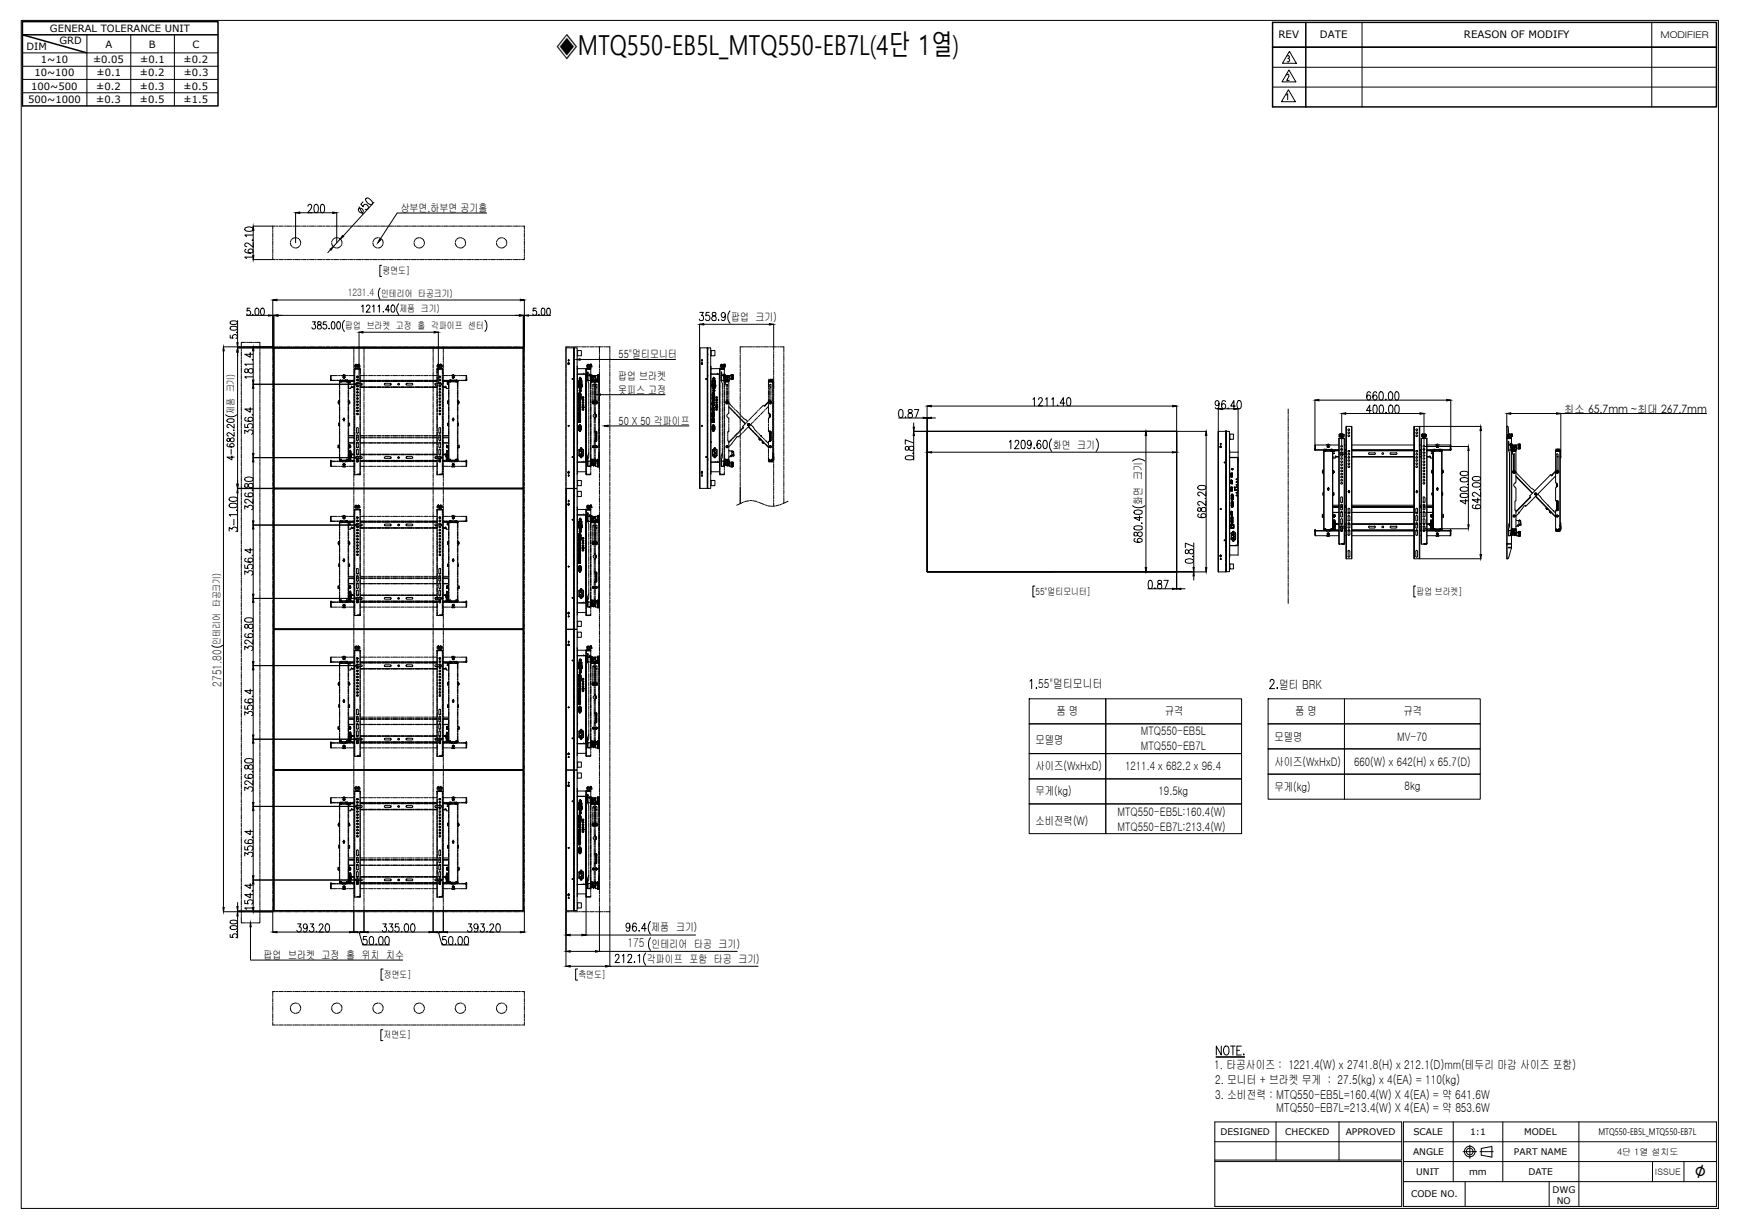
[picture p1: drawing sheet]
<svg xmlns="http://www.w3.org/2000/svg" width="297mm" height="210mm" viewBox="0 0 297 210" stroke-linecap="round" stroke-linejoin="round" font-family="sans-serif">
<defs><g id="words">
<text font-size="4.7" x="94.9" y="9.4">◈MTQ550-EB5L_MTQ550-EB7L(4단 1열)</text>
<text font-size="3.5" x="289.5" y="201.2">∅</text>
<g font-size="2.1" fill="#2f2f2f">
<text x="37.9" y="117.3" transform="rotate(-90 37.9 117.3)">2751.80</text>
<text x="107.2" y="161.8">175 인테리어 타공 크기)</text>
</g>
<g font-size="2.1">
<text x="177.3" y="117.6">55&quot;멀티모니터</text>
<text x="218.5" y="117.6">멀티 BRK</text>
<text x="207.4" y="182.6">1. 타공사이즈 : 1221.4(W) x 2741.8(H) x 212.1(D)mm(테두리 마감 사이즈 포함)</text>
<text x="207.5" y="185.2">2. 모니터 + 브라켓 무게 : 27.5(kg) x 4(EA) = 110(kg)</text>
<text x="207.5" y="187.6">3. 소비전력 : MTQ550-EB5L=160.4(W) X 4(EA) = 약 641.6W</text>
<text x="218" y="189.9">MTQ550-EB7L=213.4(W) X 4(EA) = 약 853.6W</text>
</g>
<g font-size="2">
<text x="180.5" y="122.2">품 명</text>
<text x="194.8" y="125.6">MTQ550-EB5L</text>
<text x="199" y="122.2">규격</text>
<text x="221.2" y="122.2">품 명</text>
<text x="239.7" y="122.2">규격</text>
<text x="176.9" y="131.6">사이즈(WxHxD)</text>
<text x="176.9" y="127.1">모델명</text>
<text x="192.2" y="131.6">1211.4 x 682.2 x 96.4</text>
<text x="194.8" y="128.1">MTQ550-EB7L</text>
<text x="217.7" y="126.5">모델명</text>
<text x="217.7" y="130.8">사이즈(WxHxD)</text>
<text x="231.3" y="130.8">660(W) x 642(H) x 65.7(D)</text>
<text x="238.7" y="126.5">MV-70</text>
<text x="176.9" y="135.8">무게(kg)</text>
<text x="197.9" y="135.7">19.5kg</text>
<text x="217.7" y="135">무게(kg)</text>
<text x="239.9" y="134.9">8kg</text>
<text x="176.9" y="140.9">소비전력(W)</text>
<text x="190.9" y="139.3">MTQ550-EB5L:160.4(W)</text>
<text x="190.9" y="141.9">MTQ550-EB7L:213.4(W)</text>
</g>
<g font-size="1.9">
<text x="68.4" y="36.1">상부면,하부면 공기홀</text>
<text x="124.9" y="54.8">팝업 크기)</text>
<text x="105.6" y="64.9">팝업 브라켓</text>
<text x="105.6" y="61.2">55&quot;멀티모니터</text>
<text x="105.6" y="67.3">못피스 고정</text>
<text x="267.2" y="70.5">최소 65.7mm ~최대 267.7mm</text>
<text x="105.6" y="72.6">50 X 50 각파이프</text>
<text x="179.8" y="76.6">화면 크기</text>
<text x="195.1" y="86.2" transform="rotate(-90 195.1 86.2)">화면 크기</text>
<text x="111.2" y="159.1">제품 크기)</text>
<text x="45" y="163.8">팝업 브라켓 고정 홀 위치 치수</text>
<text x="110.5" y="164.4">각파이프 포함 타공 크기)</text>
</g>
<g font-size="1.8">
<text x="218.4" y="6.5">REV</text>
<text x="225.5" y="6.5">DATE</text>
<text x="250" y="6.5">REASON OF MODIFY</text>
</g>
<text font-size="1.8" fill="#2f2f2f" x="59.4" y="50.5">1231.4 인테리어 타공크기)</text>
<g font-size="1.7">
<text x="8.5" y="5.4">GENERAL TOLERANCE UNIT</text>
<text x="4.5" y="8.5">DIM</text>
<text x="7" y="10.8">1~10</text>
<text x="10.1" y="7.5">GRD</text>
<text x="15.9" y="10.8">±0.05</text>
<text x="18" y="8.1">A</text>
<text x="23.9" y="10.8">±0.1</text>
<text x="25.4" y="8.1">B</text>
<text x="31.4" y="10.8">±0.2</text>
<text x="32.9" y="8.1">C</text>
<text x="4.8" y="17.6">500~1000</text>
<text x="5.3" y="15.3">100~500</text>
<text x="5.9" y="13.1">10~100</text>
<text x="16.5" y="15.3">±0.2</text>
<text x="16.5" y="17.6">±0.3</text>
<text x="16.5" y="13.1">±0.1</text>
<text x="23.9" y="13.1">±0.2</text>
<text x="23.9" y="15.3">±0.3</text>
<text x="23.9" y="17.6">±0.5</text>
<text x="31.4" y="15.3">±0.5</text>
<text x="31.4" y="17.6">±1.5</text>
<text x="31.4" y="13.1">±0.3</text>
<text x="65.3" y="46.8">평면도]</text>
<text x="68.2" y="53.3">제품 크기)</text>
<text x="59" y="56.2">팝업 브라켓 고정 홀 각파이프 센터</text>
<text x="40" y="70.7" transform="rotate(-90 40 70.7)">제품 크기)</text>
<text x="176.9" y="101.6">55&quot;멀티모니터]</text>
<text x="242" y="101.6">팝업 브라켓]</text>
<text x="37.6" y="110.1" transform="rotate(-90 37.6 110.1)">인테리어 타공크기)</text>
<text x="65.6" y="167">정면도]</text>
<text x="98.8" y="167">측면도]</text>
<text x="65.5" y="177.3">저면도]</text>
</g>
<g font-size="1.6">
<text x="283.6" y="6.4">MODIFIER</text>
<text x="208.5" y="193.9">DESIGNED</text>
<text x="219.5" y="193.9">CHECKED</text>
<text x="229.9" y="193.9">APPROVED</text>
<text x="241.4" y="197.3">ANGLE</text>
<text x="241.4" y="193.9">SCALE</text>
<text x="251.1" y="193.9">1:1</text>
<text x="258.6" y="197.3">PART NAME</text>
<text x="260.3" y="193.9">MODEL</text>
<text x="273" y="193.8">MTQ550-EB5L_MTQ550-EB7L</text>
<text x="241.9" y="200.7">UNIT</text>
<text x="250.9" y="200.7">mm</text>
<text x="261.1" y="200.7">DATE</text>
<text x="265.2" y="203.7">DWG</text>
<text x="241" y="204.5">CODE NO.</text>
<text x="265.9" y="205.6">NO</text>
</g>
<g font-size="1.5">
<text x="276.2" y="197.2">4단 1열 설치도</text>
<text x="282.7" y="200.7">ISSUE</text>
</g>
</g></defs>
<!-- layer: 0 -->
<g fill="none" stroke="#000" stroke-width=".17">
<path d="M3.6 3.5h289.9v202.9h-289.9zM41.9 38.9l.7-.2 .6 .2 .1 .3a1.01 1.01 0 0 1-1.5 0zM43.3 38.6h3.7M43.3 39.3v4.3M46.6 38.6v.5M46.6 39.3v.1M46.6 39.5v.2M46.6 39.8v.7M47.1 38.6h.1M47.4 38.6h.1M47.7 38.6h.6M48.5 38.6h.1"/>
<path d="M48.7 38.6h.1M49 38.6h.6M49.8 38.6h.1M50.1 38.6h.1M50.3 38.6h.7M50.5 36.3v5.2M51.1 38.6h.2M51.2 36.3h5.6M51.4 38.6h.1M51.7 38.6h.6M52.5 38.6h.1M52.6 35.2v-.2l.4-.1 .2 .1v.3l-.6 1h.7"/>
<path d="M52.7 38.6h.2M53 38.6h.7M53.8 35l.2-.1a.93 .93 0 0 1 0 1.4 1.03 1.03 0 0 1-.2-1.3zM53.8 38.6h.1M54.1 38.6h.1M54.3 38.6h.7M54.8 35l.3-.1a1.01 1.01 0 0 1 0 1.4h-.1a1.19 1.19 0 0 1-.2-1.3zM55.1 38.6h.2M55.4 38.6h.1M55.7 38.6h.6M56.5 38.6h.1M56.8 38.6h.1"/>
<path d="M57 38.6h.7M57.5 36.3v5.2M57.8 38.6h.1M58.1 38.6h.1M58.4 38.6h.6M59.2 38.6h.1M59.4 38.6h.1M59.7 38.6h.7M60.5 38.6h.1M60.8 38.6h.1M61 38.6h.7M61.3 35.3l.7 1.3"/>
<path d="M61.4 35.6a.49 .49 0 0 1 .5 .2 .49 .49 0 0 1 0 .5 .49 .49 0 0 1-.5-.1 .49 .49 0 0 1 0-.6zM61.8 38.6h.2M62 34.5l-.4 .4 .4 .4a.43 .43 0 0 1 .5-.4 .43 .43 0 0 1 .4 .4 .43 .43 0 0 1-.4 .5l-.1-.1M62.1 38.6h.2M62.4 38.6h.7M62.6 33.9l.3-.1 .3 .3a.61 .61 0 0 1 .3 .8 .88 .88 0 0 1-1-1zM63.2 38.6h.1M63.4 38.6h.2M63.7 38.6h.7M63.9 34.6l-5.3 5.7M64.5 38.6h.2M64.8 38.6h.1"/>
<path d="M65.1 38.6h.6M65.9 38.6h.1M66.2 38.6h.1M66.4 38.6h.7M67.2 38.6h.1M67.5 38.6h.1M67.8 38.6h.6M68.6 38.6h.1M68.8 38.6h.1M69.1 38.6h.7M69.9 38.6h.1M70.2 38.6h.1"/>
<path d="M70.4 38.6h.7M71.2 38.6h.2M71.5 38.6h.2M71.8 38.6h.7M72.6 38.6h.1M72.8 38.6h.2M73.1 38.6h.7M73.9 38.6h.2M74.2 38.6h.1M74.5 38.6h.6M75.3 38.6h.1M75.5 38.6h.2"/>
<path d="M75.8 38.6h.7M76.6 38.6h.1M76.9 38.6h.1M77.1 38.6h.7M77.9 38.6h.2M78.2 38.6h.1M78.5 38.6h.6M79.3 38.6h.1M79.5 38.6h.2M79.8 38.6h.7M80.6 38.6h.2M80.9 38.6h.1"/>
<path d="M81.1 38.6h.7M81.9 38.6h.2M82.2 38.6h.2M82.5 38.6h.7M83.1 36.4h-15.3l-2.9 4.5M83.3 38.6h.1M83.6 38.6h.1M83.8 38.6h.7M84.7 38.6h.1M84.9 38.6h.1M85.2 38.6h.6M86 38.6h.1"/>
<path d="M86.3 38.6h.1M86.5 38.6h.7M87.3 38.6h.1M87.6 38.6h.1M87.9 38.6h.6M88.7 38.6h.1M88.9 38.6h.2M89.2 38.6h.4v.5M89.6 39.3v.1M89.6 39.5v.2M89.6 39.8v.7M38.2 59.9v95.1"/>
<path d="M38.2 59.2h8.4M39.3 57.2v.5l.5 .1a.38 .38 0 0 1 0-.6 .38 .38 0 0 1 .6 .1 .38 .38 0 0 1-.1 .5M39.4 55.9l.4-.2a.55 .55 0 0 1 .7 .4 .72 .72 0 0 1-1.2-.1zM39.4 54.9l.4-.1a.55 .55 0 0 1 .7 .4l-.2 .2h-.3a.56 .56 0 0 1-.7-.2zM40.5 56.7v.1zM40.5 59.4h6.2M40.6 54.8v3.7M40.6 59.2v.2M41.2 59.6v.1M41.2 59.8v.2M41.8 58.5h-.6v1M41.9 58.5h.2"/>
<path d="M42 42.6l-.2 .3a.84 .84 0 0 0 1.5 0 .42 .42 0 0 0-.6-.4 .42 .42 0 0 0-.3 .6l.4 .1M42.1 53.9h3.8M42.2 58.5h.1M42.4 58.5h.7M42.7 52.6h-.5v.5a.39 .39 0 0 1 .6 .4 .39 .39 0 0 1-.6 .2l-.1-.1M43.1 53.8h.2zM43.2 41v.1zM43.3 44.3h3.7M43.3 59.9v5M43.3 58.5h.1M43.3 41.5v.7l-.9-.7a.33 .33 0 0 0-.5 .2 .33 .33 0 0 0 .2 .4M43.3 43.9h-1.5l.3 .3"/>
<path d="M43.3 40.1h-1.5l.3 .3M43.5 58.5h.2M43.7 52.7l.1-.1a.68 .68 0 0 1 .4 .6 .68 .68 0 0 1-.4 .7 .87 .87 0 0 1-.1-1.2zM43.8 58.5h.6v1M44.4 59.6v.1M44.4 59.8v.2M44.6 52.7l.3-.1a.65 .65 0 0 1 .2 1l-.2 .3-.3-.1-.1-.5zM46.6 53.9h.2v5.5M46.6 40.6v.1M46.6 40.9v.1M46.6 41.1v.7M46.6 41.9v.2"/>
<path d="M46.6 42.2v.1M46.6 42.5v.7M46.6 43.3v.1M46.6 43.5v.2M46.6 43.8v.5M46.6 51.2v8M46.8 59.5h42.6v23.9h-42.6zM47 59.2h-.4v1M47.1 59.2h.1M47.1 44.3h.1M47.3 51.2h41.6M47.4 59.2h.1"/>
<path d="M47.4 44.3h.1M47.5 53.9h41.2M47.7 59.2h.6M47.7 44.3h.6M48.5 59.2h.1M48.5 44.3h.1M48.7 59.2h.1M48.7 44.3h.1M49 59.2h.6M49 44.3h.6M49.6 41.5l.3 .6M49.6 41.2v.1"/>
<path d="M49.8 59.2h.1M49.8 44.3h.1M49.8 41l-.1 .1M50 42.2l.1 .1M50.1 59.2h.1M50.1 44.3h.1M50.2 42.3h.2M50.3 59.2h.7M50.3 44.3h.7M50.5 40.6l-.6 .3M50.6 40.6l.1 .1M50.9 40.7l.1 .1"/>
<path d="M51.1 42.1l-.6 .2M51.1 40.9l.3 .6M51.1 59.2h.2M51.1 44.3h.2M51.3 41.9l-.1 .1M51.3 41.6v.2M51.4 59.2h.1M51.4 44.3h.1M51.7 59.2h.6M51.7 44.3h.6M52.5 59.2h.1M52.5 44.3h.1"/>
<path d="M52.7 59.2h.2M52.7 44.3h.2M53 59.2h.7M53 44.3h.7M53.4 55h.5l-.3 .4a.36 .36 0 0 1 .3 .6 .36 .36 0 0 1-.6-.1M53.8 59.2h.1M53.8 44.3h.1M54.1 59.2h.1M54.1 44.3h.1M54.3 55v.4a.44 .44 0 0 1 .5 .2 .44 .44 0 0 1-.2 .6 .39 .39 0 0 1-.4-.4 .39 .39 0 0 1 .5-.4l.1-.1v-.3zM54.3 59.2h.7M54.3 44.3h.7"/>
<path d="M55.1 59.2h.2M55.1 44.3h.2M55.4 59.2h.1M55.4 44.3h.1M55.7 59.2h.6M55.7 44.3h.6M55.7 55h-.4l-.1 .5a.38 .38 0 0 1 .5 0 .38 .38 0 0 1 0 .5 .38 .38 0 0 1-.6-.1M56.2 56.1v.1zM56.5 42.6l-.5 .6M56.5 59.2h.1M56.5 44.3h.1M56.7 41.2v.1"/>
<path d="M56.7 41.5l.2 .6M56.7 55h.2a.65 .65 0 0 1 .3 .9l-.1 .2h-.4l-.1-.5zM56.8 59.2h.1M56.8 44.3h.1M56.8 41v.1M57 42.2l.1 .1M57 59.2h.7M57 44.3h.7M57.3 42.3h.1M57.5 40.6l-.4 .1-.2 .2M57.6 40.6l.2 .1M57.6 55h.3a.85 .85 0 0 1 0 1.2l-.3-.1v-.2z"/>
<path d="M57.8 59.2h.1M57.8 44.3h.1M57.9 40.7l.1 .1M58.1 40.8l-1.2 1.3M58.1 59.2h.1M58.1 44.3h.1M58.2 40.9l.2 .6M58.2 42.1l-.7 .2M58.3 41.9l-.1 .1M58.4 59.2h.6M58.4 44.3h.6M58.4 41.6v.2"/>
<path d="M58.8 54.7a1.5 1.5 0 0 0 0 1.9M59.2 59.2h.1M59.2 44.3h.1M59.4 59.2h.1M59.4 44.3h.1M59.7 59.2h.7M59.7 44.3h.7M60.4 59.2v1M60.5 59.2h.1M60.5 44.3h.1M60.8 59.2h.1M60.8 44.3h.1"/>
<path d="M61 59.2h.7M61 44.3h.7M61.3 56.7v8.8M61.8 52.3l.2-.2v1.2M61.8 59.2h.2M61.8 44.3h.2M62 56.7h12.2M62.1 59.2h.2M62.1 44.3h.2M62.2 59.2v1M62.4 59.2h.7M62.4 44.3h.7"/>
<path d="M62.6 52.4a.3 .3 0 0 1 .4-.3 .3 .3 0 0 1 .1 .4l-.5 .8h.6M63.2 59.2h.1M63.2 44.3h.1M63.4 59.2h.2M63.4 44.3h.2M63.7 52.3l.2-.2v1.2M63.7 41.5l.3 .6M63.7 41.2v.1M63.7 59.2h.7M63.7 44.3h.7M63.9 41l-.1 .1M64 42.2l.2 .1"/>
<path d="M64.3 42.3h.1M64.5 40.6l-.4 .1-.1 .2M64.5 59.2h.2M64.5 44.3h.2M64.6 52.3l.2-.2v1.2M64.7 40.6l.1 .1M64.8 59.2h.1M64.8 44.3h.1M64.9 49.2a1.66 1.66 0 0 0 0 1.9M65 40.7l.1 .1M65.1 59.2h.6M65.1 44.3h.6"/>
<path d="M65.2 45.3h-.3v1.9h.3M65.2 42.1l-.6 .2M65.2 40.9l.2 .6M65.3 41.9v.1M65.4 41.6v.2M65.5 53.2v.1zM65.9 59.2h.1M65.9 44.3h.1M66.2 59.2h.1M66.2 44.3h.1M66.4 59.2h.7M66.4 44.3h.7"/>
<path d="M66.5 52.9h-.6l.4-.8v1.2M66.9 52.2l.2-.1a.68 .68 0 0 1 .4 .6 .68 .68 0 0 1-.4 .6 .65 .65 0 0 1-.3-1zM67.2 59.2h.1M67.2 44.3h.1M67.5 59.2h.1M67.5 44.3h.1M67.8 59.2h.6M67.8 44.3h.6M68.1 51.9a1.43 1.43 0 0 0 0 1.8M68.6 59.2h.1M68.6 44.3h.1M68.8 59.2h.1"/>
<path d="M68.8 44.3h.1M69.1 59.2h.7M69.1 44.3h.7M69.9 59.2h.1M69.9 44.3h.1M70.2 59.2h.1M70.2 44.3h.1M70.4 59.2h.7M70.4 44.3h.7M70.7 41.5l.3 .6M70.8 41.2l-.1 .1M70.9 41l-.1 .1"/>
<path d="M71.1 42.2l.1 .1M71.2 59.2h.2M71.2 44.3h.2M71.3 42.3h.2M71.5 59.2h.2M71.5 44.3h.2M71.6 40.6l-.5 .1-.1 .2M71.7 40.6l.2 .1M71.8 59.2h.7M71.8 44.3h.7M72 40.7l.1 .1M72.2 40.9l.3 .6"/>
<path d="M72.2 42.1l-.6 .2M72.4 41.9l-.1 .1M72.5 41.6v.2M72.6 59.2h.1M72.6 44.3h.1M72.8 59.2h.2M72.8 44.3h.2M73.1 59.2h.7M73.1 44.3h.7M73.9 59.2h.2M73.9 44.3h.2M74 59.2v1"/>
<path d="M74.2 59.2h.1M74.2 44.3h.1M74.5 59.2h.6M74.5 44.3h.6M74.9 56.7v8.8M75.3 59.2h.1M75.3 44.3h.1M75.5 59.2h.2M75.5 44.3h.2M75.7 59.2v1M75.8 59.2h.7M75.8 44.3h.7"/>
<path d="M76.6 59.2h.1M76.6 44.3h.1M76.9 59.2h.1M76.9 44.3h.1M77.1 59.2h.7M77.1 44.3h.7M77.8 41.5l.2 .6M77.8 41.2v.1M77.9 41l-.1 .1M77.9 59.2h.2M77.9 44.3h.2M78.1 42.2l.2 .1"/>
<path d="M78.2 59.2h.1M78.2 44.3h.1M78.4 42.3h.1M78.5 59.2h.6M78.5 44.3h.6M78.6 40.6l-.6 .3M78.8 40.6l.1 .1M79 40.7l.1 .1M79.3 40.9l.2 .6M79.3 59.2h.1M79.3 44.3h.1M79.3 42.1l-.7 .2"/>
<path d="M79.4 41.9v.1M79.5 59.2h.2M79.5 44.3h.2M79.5 41.6v.2M79.8 59.2h.7M79.8 44.3h.7M80.6 59.2h.2M80.6 44.3h.2M80.9 59.2h.1M80.9 44.3h.1M81.1 59.2h.7M81.1 44.3h.7"/>
<path d="M81.9 59.2h.2M81.9 44.3h.2M82.2 59.2h.2M82.2 44.3h.2M82.5 59.2h.7M82.5 44.3h.7M82.8 54.7a1.5 1.5 0 0 1 0 1.9M83.3 59.2h.1M83.3 44.3h.1M83.6 59.2h.1M83.6 44.3h.1M83.8 59.2h.7"/>
<path d="M83.8 44.3h.7M84.7 59.2h.1M84.7 44.3h.1M84.8 41.5l.3 .6M84.9 41.2l-.1 .1M84.9 59.2h.1M84.9 44.3h.1M85 41l-.1 .1M85.2 42.2l.1 .1M85.2 59.2h.6M85.2 44.3h.6M85.4 42.3h.1"/>
<path d="M85.7 40.6l-.5 .1-.1 .2M85.8 40.6l.2 .1M86 59.2h.1M86 44.3h.1M86.1 40.7l.1 .1M86.3 59.2h.1M86.3 44.3h.1M86.3 40.9l.3 .6M86.3 42.1l-.6 .2M86.5 41.9l-.1 .1M86.5 59.2h.7M86.5 44.3h.7"/>
<path d="M86.6 41.6l-.1 .2M87.3 59.2h.1M87.3 44.3h.1M87.6 59.2h.1M87.6 44.3h.1M87.9 59.2h.6M87.9 44.3h.6M88.7 59.2h.1M88.7 44.3h.1M88.9 59.2h.2M88.9 44.3h.2M89.2 59.2h.4v1"/>
<path d="M89.6 43.8v.5h-.4M89.6 40.6v.1M89.6 40.9v.1M89.6 41.1v.7M89.6 41.9v.2M89.6 42.2v.1M89.6 42.5v.7M89.6 43.3v.1M89.6 43.5v.2M89.6 51.2v8M89.6 53.9h-.2v5.5M90.3 53.9h3.8"/>
<path d="M91.6 52.6h-.5l-.1 .5a.39 .39 0 0 1 .6 .1 .39 .39 0 0 1 0 .5 .39 .39 0 0 1-.6 0v-.1M92 53.8l.1 .1zM92.6 52.7l.2-.1a.65 .65 0 0 1 .2 1l-.2 .3-.2-.1-.2-.5zM93.5 52.7l.3-.1a.85 .85 0 0 1 0 1.3l-.4-.3zM97.4 59.2h-.7v1M97.6 59.2h.1M97.8 59.2h.1M98.1 59.2h.6M98.9 59.2h.1M99.2 59.2h.1M99.4 59.2h.7M100.2 59.2h.2"/>
<path d="M100.5 59.2h.1M100.8 59.2h.6M101.6 59.2h.1M101.8 59.2h.2M102.1 59.2h.7M102.4 59.2v1M102.9 59.2h.1M103.2 59.2h.1M103.4 59.2h.8v1M119.5 55.4v4M119.5 53.4h.6l-.3 .5a.41 .41 0 0 1 .4 .6 .41 .41 0 0 1-.7 0M120.2 55.4h11.2"/>
<path d="M121.1 53.4h-.5v.5a.44 .44 0 0 1 .6 .1 .44 .44 0 0 1 0 .6 .44 .44 0 0 1-.6 0l-.1-.1M121.7 53.4v.3l.1 .2a.43 .43 0 0 1 .6 .5 .43 .43 0 0 1-.7 .2 .58 .58 0 0 1 .5-.8v-.4zM122.8 54.6v.2zM123.9 53.8l-.2 .4a.39 .39 0 0 1-.5-.4 .39 .39 0 0 1 .5-.4 1.11 1.11 0 0 1 0 1.3h-.4v-.1M124.7 53.1a1.64 1.64 0 0 0 0 2.1M127.2 59.2h-.8v1M127.3 59.2h.1M127.5 59.2h.2M127.8 59.2h.7M128.6 59.2h.2M128.9 59.2h.1M129.1 59.2h.7"/>
<path d="M129.9 59.2h.2M130.2 59.2h.2M130.5 59.2h.7M131.3 59.2h.1M131.6 59.2h.1M131.9 59.2h.6M132.2 55.4v4.4M132.2 59.9v.1M132.7 59.2h.1M132.9 59.2h.1M133.2 59.2h.7v1M38.6 70.8a1.43 1.43 0 0 0 1.8 0"/>
<path d="M38.8 74.9a.32 .32 0 0 0 .1 .5h.3a.45 .45 0 0 1 .3-.5 .45 .45 0 0 1 .5 .1 .35 .35 0 0 1-.3 .5 .35 .35 0 0 1-.4-.3l-.1-.3zM38.8 71.6l.5-.1a.52 .52 0 0 1 .7 .3v.1a.78 .78 0 0 1-1.2-.1zM38.9 75.8l-.1 .2a.94 .94 0 0 0 1.1 .2 .34 .34 0 0 0-.3-.5 .34 .34 0 0 0-.3 .5l.3 .1M39.5 76.7v.9M39.6 77.9v.6l-.8-.4h1.2M39.9 73.4v.1zM40 73.8v.7l-.8-.5a.29 .29 0 0 0-.4 .1 .29 .29 0 0 0 .3 .4M40 72.4v.7a1.3 1.3 0 0 0-1-.6l-.2 .1v.3l.3 .1M40.6 60.1v22.6M41.2 60.1v.7M41.2 60.9v.2M41.2 61.2v.1"/>
<path d="M41.2 61.4v.7M41.2 62.2v.2M41.2 62.5v.2M41.2 62.8v.7M41.2 63.6v.1M41.2 63.9v.1M41.2 64.1v.7M41.2 64.9v.2M41.2 65.2v.1M41.2 65.5v.6M41.2 66.3v.1M41.2 66.5v.2"/>
<path d="M41.2 66.8v.7M41.2 67.6v.1M41.2 67.9v.1M41.2 68.1v.7M41.2 68.9v.2M41.2 69.2v.2M41.2 69.5v.7M41.2 70.3v.1M41.2 70.5v.2M41.2 70.8v.7M41.2 71.6v.2M41.2 71.9v.1"/>
<path d="M41.2 72.2v.6M41.2 73v.1M41.2 73.3v.1M41.2 73.5v.7M41.2 74.3v.1M41.2 74.6v.1M41.2 74.9v.6M41.2 75.7v.1M41.2 75.9v.1M41.2 76.2v.6M41.2 77v.1M41.2 77.3v.1"/>
<path d="M41.2 77.5v.7M41.2 78.3v.2M41.2 78.6v.2M41.2 78.9v.7M41.2 79.7v.1M41.2 79.9v.2M41.8 74.1v-.6l.6 .3a.43 .43 0 0 1 .4-.4 .43 .43 0 0 1 .4 .5l-.2 .3M41.8 72.4v.6h.6a.44 .44 0 0 1 .3-.7 .44 .44 0 0 1 .5 .7l-.2 .1M41.9 63a.39 .39 0 0 0 .1 .6l.4-.1a.45 .45 0 0 1 .3-.5 .45 .45 0 0 1 .5 .2 .44 .44 0 0 1-.4 .6 .44 .44 0 0 1-.4-.6l-.3-.2zM42 71.3l-.1 .1-.1 .2a.86 .86 0 0 0 1.2 .3l.2-.1a.39 .39 0 0 0-.4-.5 .39 .39 0 0 0-.3 .6l.2 .1M42.7 60.2v.8l-.9-.5h1.4M42.7 69.6v.8l-.9-.5h1.4"/>
<path d="M43.1 61.4h.1zM43.1 70.8h.1zM43.2 64.4h-1.4l.3 .2M43.2 62.2h-1.4l.3 .3M43.2 65.6h17.7M43.2 78.2h17.7M43.3 66.3v11.1M43.3 78.9v10.1M44.4 60.1v.7M44.4 60.9v.2M44.4 61.2v.1M44.4 61.4v.7"/>
<path d="M44.4 62.2v.2M44.4 62.5v.2M44.4 62.8v.7M44.4 63.6v.1M44.4 63.9v.1M44.4 64.1v.7M44.4 64.9v.2M44.4 65.2v.1M44.4 65.5v.6M44.4 66.3v.1M44.4 66.5v.2M44.4 66.8v.7"/>
<path d="M44.4 67.6v.1M44.4 67.9v.1M44.4 68.1v.7M44.4 68.9v.2M44.4 69.2v.2M44.4 69.5v.7M44.4 70.3v.1M44.4 70.5v.2M44.4 70.8v.7M44.4 71.6v.2M44.4 71.9v.1M44.4 72.2v.6"/>
<path d="M44.4 73v.1M44.4 73.3v.1M44.4 73.5v.7M44.4 74.3v.1M44.4 74.6v.1M44.4 74.9v.6M44.4 75.7v.1M44.4 75.9v.1M44.4 76.2v.6M44.4 77v.1M44.4 77.3v.1M44.4 77.5v.7"/>
<path d="M44.4 78.3v.2M44.4 78.6v.2M44.4 78.9v.7M44.4 79.7v.1M44.4 79.9v.2M46.6 60.3v.2M46.6 60.6v.2M46.6 60.9v.7M46.6 61.7v.1M46.6 61.9v.2M46.6 62.2v.7M46.6 63v.2"/>
<path d="M46.6 63.3v.1M46.6 63.6v.6M46.6 64.4v.1M46.6 64.7v.1M46.6 64.9v.7M46.6 65.7v.1M46.6 66v.1M46.6 66.3v.6M46.6 67.1v.1M46.6 67.3v.2M46.6 67.6v.7M46.6 68.4v.1"/>
<path d="M46.6 68.7v.1M46.6 68.9v.7M46.6 69.7v.2M46.6 70v.1M46.6 70.3v.6M46.6 71.1v.1M46.6 71.3v.2M46.6 71.6v.7M46.6 72.4v.1M46.6 72.7v.1M46.6 73v.6M46.6 73.8v.1"/>
<path d="M46.6 74v.1M46.6 74.3v.6M46.6 75.1v.1M46.6 75.4v.1M46.6 75.6v.7M46.6 76.4v.2M46.6 76.7v.1M46.6 77v.7M46.6 77.8v.1M46.6 78v.2M46.6 78.3v.7M46.6 79.1v.2"/>
<path d="M46.6 79.4v.1M46.6 79.6v.7M56.5 65h.1M56.5 78.8h.7M56.5 78.8h.1M56.5 78.8v.7M56.5 78.8v.8zM56.5 64.2v.8h.7M56.5 64.1v.9h.7M56.5 64.1v.9M56.5 79.6h1.1M56.5 64.1h1.1"/>
<path d="M57.2 78.8h-.7M57.3 78.8h.1M57.3 65h.1M57.6 78.8h.1M57.6 65h.1M57.7 64.1h.1M57.7 79.6h.1M57.8 76.5h.1M57.8 76.1h.1M57.8 76.5h.2M57.8 76.1v.4M57.8 68.6h.1"/>
<path d="M57.8 68.8h.1M57.8 68.7h.1M57.8 68.6l.1 .2zM57.8 68.8l.1 .1zM57.8 68.9h.1M57.8 68.6v.2M57.9 65h1.6M57.9 78.8h.6v.1M57.9 68.7h.1M57.9 78.8h1.6M57.9 68.8h.1M57.9 68.9h.1"/>
<path d="M57.9 68.6v.2M57.9 72.7h.1M57.9 72.4h.1M57.9 72.4v.3M57.9 68.6h-.1v.2h.1M57.9 79.6h.2M57.9 64.1h.2M58 65.1v.1M58 78.7v.1zM58 78.8h.1M58 78.6h.1M58 65.2h.1"/>
<path d="M58 72.3l-.1 .4M58 76v.1h-.2M58 68.5v.6M58 65h.1M58 65.2v1M58 66.3v.1M58 66.6v.1M58 66.9v.6M58 67.7v.1M58 67.9v.1M58 68.2v.6M58 69.3v.1"/>
<path d="M58 69.5v.7M58 70.3v.2M58 70.6v.2M58 70.9v.7M58 71.7v.1M58 71.9v.2M58 72.2v.7M58 73v.2M58 73.3v.1M58 73.5v.7M58 74.4v.1M58 74.6v.2"/>
<path d="M58 74.9v.7M58 75.7v.1M58 76.3v.6M58 77.1v.1M58 77.3v.1M58 77.6v1M58 78.6h1.5M58 65l.3 .1zM58 65.2h1.5M58 78.6v.1M58 65v1.2M58 77.6v1.1h.3l-.3 .1"/>
<path d="M58 69v.1M58 76v.1M58.2 78.6h.1M58.2 65h.1M58.2 65.2h.1M58.2 78.8h.1M58.2 65.1v.1M58.2 78.6v.1M58.2 64.1h.7M58.2 79.6h.7M58.3 65h.1M58.3 78.8h.1"/>
<path d="M58.3 65.2h.1M58.3 78.6h.1M58.3 78.6l.1 .2h-.1M58.3 65v.1M58.3 65.1v.1M58.4 65h.1M58.4 78.7h.7M58.4 65.1h.7M58.4 64.1h.2l.1-.1h.1l.1 .1h.2M58.4 78.8h.1M58.5 78.7h.5M58.5 79.6v.2l.7-.2"/>
<path d="M58.5 65.1v-.1h.5v.1M58.5 64.9l-.6 .1M58.7 79.3h.1h-.1l.1 .1zM58.7 64.4l.1-.1-.1 .2h.1zM58.7 71.3l.2 .3-.1 .3h-.1l-.1-.3zM59 64.1h.2M59 65h.1M59 78.8h.1M59 64.9v.1M59 78.8v.1M59 65h.5M59.1 78.7l.1 .1z"/>
<path d="M59.2 78.6l.2 .1M59.2 78.6h.1M59.2 65h.1M59.2 78.8h.1M59.2 65.2h.1M59.2 65l.3 .1zM59.2 65v.2M59.2 78.6l.3 .1-.3 .1M59.3 64.1h.1M59.3 79.6h.1M59.3 78.6h.1M59.3 78.8h.1"/>
<path d="M59.3 65h.1M59.3 65.2h.1M59.4 65.1l-.2 .1M59.5 78.6l1 .1M59.5 78.6h.1M59.5 65v1.2M59.5 77.6v1.2h-.5M59.5 65.2v1M59.5 66.3v.1M59.5 66.6v.1M59.5 66.9v.6M59.5 67.7v.1"/>
<path d="M59.5 67.9v.1M59.5 68.2v.6M59.5 69v.1M59.5 69.3v.1M59.5 69.5v.7M59.5 70.3v.2M59.5 70.6v.2M59.5 70.9v.7M59.5 71.7v.1M59.5 71.9v.2M59.5 72.2v.7M59.5 73v.2"/>
<path d="M59.5 73.3v.1M59.5 73.5v.7M59.5 74.4v.1M59.5 74.6v.2M59.5 74.9v.7M59.5 75.7v.1M59.5 76v.1M59.5 76.3v.6M59.5 77.1v.1M59.5 77.3v.1M59.5 76.5h.1M59.5 76.1h.1"/>
<path d="M59.5 78.1h.4M59.5 78.1h.1M59.5 78.8h.1M59.5 66.1h.1M59.5 66.1v.3h.4v-.3h.2M59.5 72.6v.1M59.5 72.3v.1M59.5 76.4v-.1v.6M59.5 76.5h.3M59.5 75.7h1M59.5 68.2v.9M59.5 77.6v1"/>
<path d="M59.5 69h.1M59.5 79.6h1M59.5 75.6h1M59.5 64.1h1M59.5 78l.4 .1zM59.5 76.1h.2v.2h-.2zM59.5 76.1h.2M59.5 78.1h.2M59.5 78.6h.2M59.5 77.1l.1 .8M59.5 68.5h.1M59.5 77.9h.1"/>
<path d="M59.6 77.8h.3M59.6 78.8h.1M59.6 65h.1M59.6 68.6h.2v.2h-.2M59.6 72.3h.1M59.6 77.7h.1M59.6 77.1h.2h-.2v.6M59.6 77.8v-.1h.2v.1M59.6 77.1h.1M59.6 72.7h.1M59.6 77.4h.1M59.6 77.2h.1"/>
<path d="M59.6 77.2v.5zM59.6 77.8h.1M59.6 77.9l-.1 .1M59.6 77l-.1 .1M59.6 72.6v.1M59.6 72.3v.2M59.6 77.9h.3M59.6 77.9h.1M59.7 78.1v.5l.1-.1v-.4M59.7 72.3v.4M59.7 68.6h.1M59.7 68.8h.1"/>
<path d="M59.7 68.7h.1M59.7 68.6v.2zM59.7 68.6v.2M59.7 78.7h.1M59.7 78.5h.1M59.7 78.1h.1M59.7 65.5l.1 .1zM59.7 65.2l.1 .1zM59.8 78.2h.1M59.7 76.1h.1M59.7 76.4l.1 .1M59.7 78.2h.1"/>
<path d="M59.7 78.3h.1M59.7 76.3l.1 .2M59.7 65h-.2h.2M59.8 76.1v.4M59.8 78.5h.1M59.8 76.1l-.1 .3-.2 .1M59.8 76.5h.1M59.8 78.1h.1M59.8 78.8h.2M59.8 65h.2M59.8 78.6h.7M59.9 77.1h.1"/>
<path d="M59.8 77.1h.1M59.8 76.4h.1M59.8 76.2h.1M59.8 77.7h.1M59.8 77.9h.1M59.8 77.2v.5l.1-.5M59.8 77.1v.6M59.8 76.2v.2M59.8 77.8h.1M59.9 77.2v.7zM59.9 76.4h.1M59.9 76.2h.1"/>
<path d="M59.9 77.7h.1M59.9 77.4h.1M59.9 77.9v.1v-.1M59.9 77.2v-.1v.1M59.9 77h-.3l.3 .1M59.9 76.2v.2M59.9 76.2l-.1 .2M59.9 76.2v.2zM59.9 77.8h.1M59.9 77.7v.1M59.9 77.7h.6M59.9 77.4l.1 .4"/>
<path d="M59.9 78.1v.5h-.4M60 77.9h.1M60 77.8h.1M60 65.1h.1M60 77.7v.2M60 78.6v.1M60 77.9l-.1 .1M60.1 77.7h.1M60.1 66.1h.1M60.1 66.1h.4M60.1 77.6l.1 .1zM60.1 78.8h.4"/>
<path d="M60.1 65h.4M60.1 78.8h.4v.2M60.2 77.6h.3M60.4 60.3v.2M60.4 60.6v.2M60.4 60.9v.7M60.4 61.7v.1M60.4 61.9v.2M60.4 62.2v.7M60.4 63v.2M60.4 63.3v.1M60.4 63.6v.6"/>
<path d="M60.4 64.4v.1M60.4 64.7v.1M60.4 64.9v.7M60.4 65.7v.1M60.4 66v.1M60.4 66.3v.6M60.4 67.1v.1M60.4 67.3v.2M60.4 67.6v.7M60.4 68.4v.1M60.4 68.7v.1M60.4 68.9v.7"/>
<path d="M60.4 69.7v.2M60.4 70v.1M60.4 70.3v.6M60.4 71.1v.1M60.4 71.3v.2M60.4 71.6v.7M60.4 72.4v.1M60.4 72.7v.1M60.4 73v.6M60.4 73.8v.1M60.4 74v.1M60.4 74.3v.6"/>
<path d="M60.4 75.1v.1M60.4 75.4v.1M60.4 75.6v.7M60.4 76.4v.2M60.4 76.7v.1M60.4 77v.7M60.4 77.8v.1M60.4 78v.2M60.4 78.3v.7M60.4 79.1v.2M60.4 79.4v.1M60.4 79.6v.7"/>
<path d="M60.5 64.4v.6l-.8 .1M60.5 66.2l-.4-.1 .1 .1M60.5 74.6h-1v.2h1M60.5 63.8v.1M60.5 64.1v.1M60.5 65.2v.1M60.5 65.4v.1M60.5 65.7v.7M60.5 66.5v.1M60.5 66.8v.1M60.5 67v.7M60.5 67.8v.2"/>
<path d="M60.5 68.1v.2M60.5 68.4v.7M60.5 69.2v.1M60.5 69.4v.2M60.5 69.7v.7M60.5 70.5v.2M60.5 70.8v.1M60.5 71v.7M60.5 71.9v.1M60.5 72.2v.1M60.5 72.4v.7M60.5 73.2v.1"/>
<path d="M60.5 73.5v.1M60.5 73.8v.6h-1M60.5 74.6v.1M60.5 74.8v.1M60.5 75.1v.6M60.5 75.9v.1M60.5 76.2v.1M60.5 76.4v.7M60.5 77.2v.2M60.5 77.5v.1M60.5 77.8v.6M60.5 78.6v.1h-1"/>
<path d="M60.5 79.1v.7M60.5 79.9v.1M60.5 65.1l-1 .1M60.6 63h.9M60.6 63h.1M60.6 63v.7M60.6 63.8v.1M60.6 64.1v.1M60.6 64.4v.6M60.6 65.2v.1M60.6 65.4v.1M60.6 65.7v.7"/>
<path d="M60.6 66.5v.1M60.6 66.8v.1M60.6 67v.7M60.6 67.8v.2M60.6 68.1v.2M60.6 68.4v.7M60.6 69.2v.1M60.6 69.4v.2M60.6 69.7v.7M60.6 70.5v.2M60.6 70.8v.1M60.6 71v.7"/>
<path d="M60.6 71.9v.1M60.6 72.2v.1M60.6 72.4v.7M60.6 73.2v.1M60.6 73.5v.1M60.6 73.8v.6M60.6 74.6v.1M60.6 74.8v.1M60.6 75.1v.6M60.6 75.9v.1M60.6 76.2v.1M60.6 76.4v.7"/>
<path d="M60.6 77.2v.2M60.6 77.5v.1M60.6 77.8v.6M60.6 78.6v.1M60.6 78.8v.2M60.6 79.1v.7M60.6 79.9v.1M60.7 62.3v.1M60.7 62.3h.4M60.7 62.3l-.1 .1M60.7 62.4v.3h-.1v-.3M60.7 62.4h.1"/>
<path d="M60.7 62.4h-.1M60.7 65.5h1.1l.1 .2-1.1 .1zM60.7 78.1l1.1-.1 .1 .2-1.1 .1zM60.8 62.3h.1M60.8 62.7v.3h.5M60.8 62.3l-.1 .4h.2v-.3h-.2M60.9 62.3l.3 .1M60.9 75.7h.3M60.9 78.3h.3M60.9 78.8h.3M60.9 77.6h.3M60.9 75.6h.3"/>
<path d="M60.9 78h.3l-.1 .9h-.2zM60.9 76.8h.3l-.1 .9h-.2zM60.9 75.5l.3 .1-.1 .9-.2-.1zM60.9 74.3l.3 .1-.1 .8h-.2zM60.9 73.1h.3l-.1 .9h-.2zM60.9 78.7h.3M60.9 74.4h.3M60.9 65h.3M60.9 78.6h.3M60.9 65.5h.3M60.9 74.6h.3M60.9 74.8h.3"/>
<path d="M60.9 78h.3M60.9 62.7h.1M60.9 63h.1M60.9 77.7h.3M60.9 65h.2M61.1 63h.1M61.2 62.3l-.2 .1v.3h.3M61.2 62.3h.1M61.2 62.3h.1l-.7 .1M61.2 62.4h.1M61.2 62.3l.1 .4M61.3 62.4h.2"/>
<path d="M61.3 62.3l.1 .1zM61.3 62.4v.3M61.4 62.3l.1 .4h-.2M61.5 63h.1M61.5 63v.6M61.5 63.8v.1M61.5 64.1v.1M61.5 64.3v.7M61.5 65.1v.1M61.5 65.4v.1M61.5 65.7v.6M61.5 66.5v.1"/>
<path d="M61.5 66.7v.2M61.5 67v.7M61.5 67.8v.1M61.5 68.1v.1M61.5 68.3v.7M61.5 69.1v.2M61.5 69.4v.1M61.5 69.7v.6M61.5 70.5v.1M61.5 70.8v.1M61.5 71v.7M61.5 71.8v.1"/>
<path d="M61.5 72.1v.1M61.5 72.4v.6M61.5 73.2v.1M61.5 73.4v.2M61.5 73.7v.7M61.5 74.5v.1M61.5 74.8v.1M61.5 75v.7M61.5 75.8v.2M61.5 76.1v.2M61.5 76.4v.7M61.5 77.2v.1"/>
<path d="M61.5 77.4v.2M61.5 77.7v.7M61.5 78.5v.2M61.5 78.8v.1M61.5 79.1v.6M61.5 79.9v.1M61.5 77.7h.9M61.5 75.7h.9M61.5 65h.9M61.5 78.5v.2h.9M61.5 63.6v-.6h-1v.7M61.5 64.3v.7h.9"/>
<path d="M61.5 73.7v.7h.9M61.5 74.5v.1h.9M61.5 78.8h.9M61.5 79.6h.9M61.5 77.6h.9M61.5 75.6h.9M61.5 64.1h.9M61.5 78.7h.9M61.5 78.6h.9M61.5 66.1h.9M61.5 66.2h.9M62.2 60.3v.2"/>
<path d="M62.2 60.6v.2M62.2 60.9v.7M62.2 61.7v.1M62.2 61.9v.2M62.2 62.2v.7M62.2 63v.2M62.2 63.3v.1M62.2 63.6v.6M62.2 64.4v.1M62.2 64.7v.1M62.2 64.9v.7M62.2 65.7v.1"/>
<path d="M62.2 66v.1M62.2 66.3v.6M62.2 67.1v.1M62.2 67.3v.2M62.2 67.6v.7M62.2 68.4v.1M62.2 68.7v.1M62.2 68.9v.7M62.2 69.7v.2M62.2 70v.1M62.2 70.3v.6M62.2 71.1v.1"/>
<path d="M62.2 71.3v.2M62.2 71.6v.7M62.2 72.4v.1M62.2 72.7v.1M62.2 73v.6M62.2 73.8v.1M62.2 74v.1M62.2 74.3v.6M62.2 75.1v.1M62.2 75.4v.1M62.2 75.6v.7M62.2 76.4v.2"/>
<path d="M62.2 76.7v.1M62.2 77v.7M62.2 77.8v.1M62.2 78v.2M62.2 78.3v.7M62.2 79.1v.2M62.2 79.4v.1M62.2 79.6v.7M62.4 65.1h-.9v.1M62.4 74.8h-.9v.1M62.5 78.8h.1M62.5 78.7h.1"/>
<path d="M62.5 74.4h.1M62.5 65h.1M62.5 64.1h.1M62.5 78.6h.1M62.5 66.1h.1M62.5 66.2h.1M62.5 74.6h.1M62.5 74.8h.1M62.5 77.7h.1M62.5 75.7h.1M62.5 65.1h.1M62.5 79.6h.1"/>
<path d="M62.5 77.6h.1M62.5 75.6h.1M62.8 78.8h.1M62.8 78.7h.1M62.8 74.4h.1M62.8 65h.1M62.8 64.1h.1M62.8 78.6h.1M62.8 66.1h.1M62.8 66.2h.1M62.8 74.6h.1M62.8 74.8h.1"/>
<path d="M62.8 77.7h.1M62.8 75.7h.1M62.8 65.1h.1M62.8 79.6h.1M62.8 77.6h.1M62.8 75.6h.1M63.1 78.8h.6M63.1 78.7h.6M63.1 74.4h.6M63.1 65h.6M63.1 64.1h.6M63.1 78.6h.6"/>
<path d="M63.1 66.1h.6M63.1 66.2h.6M63.1 74.6h.6M63.1 74.8h.6M63.1 77.7h.6M63.1 75.7h.6M63.1 65.1h.6M63.1 79.6h.6M63.1 77.6h.6M63.1 75.6h.6M63.9 78.8h.1M63.9 78.7h.1"/>
<path d="M63.9 74.4h.1M63.9 65h.1M63.9 64.1h.1M63.9 78.6h.1M63.9 66.1h.1M63.9 66.2h.1M63.9 74.6h.1M63.9 74.8h.1M63.9 77.7h.1M63.9 75.7h.1M63.9 65.1h.1M63.9 79.6h.1"/>
<path d="M63.9 77.6h.1M63.9 75.6h.1M64.1 78.8h.1M64.1 78.7h.1M64.1 74.4h.1M64.1 65h.1M64.1 64.1h.1M64.1 78.6h.1M64.1 66.1h.1M64.1 66.2h.1M64.1 74.6h.1M64.1 74.8h.1"/>
<path d="M64.1 77.7h.1M64.1 75.7h.1M64.1 65.1h.1M64.1 79.6h.1M64.1 77.6h.1M64.1 75.6h.1M64.4 78.8h.7M64.4 78.7h.7M64.4 74.4h.7M64.4 65h.7M64.4 64.1h.7M64.4 78.6h.7"/>
<path d="M64.4 66.1h.7M64.4 66.2h.7M64.4 74.6h.7M64.4 74.8h.7M64.4 77.7h.7M64.4 75.7h.7M64.4 65.1h.7M64.4 79.6h.7M64.4 77.6h.7M64.4 75.6h.7M65.2 78.8h.1M65.2 78.7h.1"/>
<path d="M65.2 74.4h.1M65.2 65h.1M65.2 64.1h.1M65.2 78.6h.1M65.2 66.1h.1M65.2 66.2h.1M65.2 74.6h.1M65.2 74.8h.1M65.2 77.7h.1M65.2 75.7h.1M65.2 65.1h.1M65.2 79.6h.1"/>
<path d="M65.2 77.6h.1M65.2 75.6h.1M65.5 78.8h.1M65.5 78.7h.1M65.5 74.4h.1M65.5 65h.1M65.5 64.1h.1M65.5 78.6h.1M65.5 66.1h.1M65.5 66.2h.1M65.5 74.6h.1M65.5 74.8h.1"/>
<path d="M65.5 77.7h.1M65.5 75.7h.1M65.5 65.1h.1M65.5 79.6h.1M65.5 77.6h.1M65.5 75.6h.1M65.7 78h1l.1 .2-1.1 .1zM65.7 78.8h.7M65.7 78.7h.7M65.7 74.4h.7M65.7 65h.7M65.7 64.1h.7"/>
<path d="M65.7 78.6h.7M65.7 66.1h.7M65.7 66.2h.7M65.7 74.6h.7M65.7 74.8h.7M65.7 77.7h.7M65.7 75.7h.7M65.7 65.1h.7M65.7 79.6h.7M65.7 77.6h.7M65.7 75.6h.7M65.7 65.5h1l.1 .2-1.1 .1z"/>
<path d="M66.5 78.8h.2M66.5 78.7h.2M66.5 74.4h.2M66.5 65h.2M66.5 64.1h.2M66.5 78.6h.2M66.5 66.1h.2M66.5 66.2h.2M66.5 74.6h.2M66.5 74.8h.2M66.5 77.7h.2M66.5 75.7h.2"/>
<path d="M66.5 65.1h.2M66.5 79.6h.2M66.5 77.6h.2M66.5 75.6h.2M66.8 78.8h.2M66.8 78.7h.2M66.8 74.4h.2M66.8 65h.2M66.8 64.1h.2M66.8 78.6h.2M66.8 66.1h.2M66.8 66.2h.2"/>
<path d="M66.8 74.6h.2M66.8 74.8h.2M66.8 77.7h.2M66.8 75.7h.2M66.8 65.1h.2M66.8 79.6h.2M66.8 77.6h.2M66.8 75.6h.2M67.1 78.8h.7M67.1 78.7h.7M67.1 74.4h.7M67.1 65h.7"/>
<path d="M67.1 64.1h.7M67.1 78.6h.7M67.1 66.1h.7M67.1 66.2h.7M67.1 74.6h.7M67.1 74.8h.7M67.1 77.7h.7M67.1 75.7h.7M67.1 65.1h.7M67.1 79.6h.7M67.1 77.6h.7M67.1 75.6h.7"/>
<path d="M67.9 78.8h.1M67.9 78.7h.1M67.9 74.4h.1M67.9 65h.1M67.9 64.1h.1M67.9 78.6h.1M67.9 66.1h.1M67.9 66.2h.1M67.9 74.6h.1M67.9 74.8h.1M67.9 77.7h.1M67.9 75.7h.1"/>
<path d="M67.9 65.1h.1M67.9 79.6h.1M67.9 77.6h.1M67.9 75.6h.1M68.1 78.8h.2M68.1 78.7h.2M68.1 74.4h.2M68.1 65h.2M68.1 64.1h.2M68.1 78.6h.2M68.1 66.1h.2M68.1 66.2h.2"/>
<path d="M68.1 74.6h.2M68.1 74.8h.2M68.1 77.7h.2M68.1 75.7h.2M68.1 65.1h.2M68.1 79.6h.2M68.1 77.6h.2M68.1 75.6h.2M68.4 78.8h.7M68.4 78.7h.7M68.4 74.4h.7M68.4 65h.7"/>
<path d="M68.4 64.1h.7M68.4 78.6h.7M68.4 66.1h.7M68.4 66.2h.7M68.4 74.6h.7M68.4 74.8h.7M68.4 77.7h.7M68.4 75.7h.7M68.4 65.1h.7M68.4 79.6h.7M68.4 77.6h.7M68.4 75.6h.7"/>
<path d="M69.2 78.8h.2M69.2 78.7h.2M69.2 74.4h.2M69.2 65h.2M69.2 64.1h.2M69.2 78.6h.2M69.2 66.1h.2M69.2 66.2h.2M69.2 74.6h.2M69.2 74.8h.2M69.2 77.7h.2M69.2 75.7h.2"/>
<path d="M69.2 65.1h.2M69.2 79.6h.2M69.2 77.6h.2M69.2 75.6h.2M69.4 78.1l1-.1 .1 .2-1.1 .1zM69.4 65.5h1l.1 .2-1.1 .1zM69.5 78.8h.1M69.5 78.7h.1M69.5 74.4h.1M69.5 65h.1M69.5 64.1h.1M69.5 78.6h.1"/>
<path d="M69.5 66.1h.1M69.5 66.2h.1M69.5 74.6h.1M69.5 74.8h.1M69.5 77.7h.1M69.5 75.7h.1M69.5 65.1h.1M69.5 79.6h.1M69.5 77.6h.1M69.5 75.6h.1M69.8 78.8h.6M69.8 78.7h.6"/>
<path d="M69.8 74.4h.6M69.8 65h.6M69.8 64.1h.6M69.8 78.6h.6M69.8 66.1h.6M69.8 66.2h.6M69.8 74.6h.6M69.8 74.8h.6M69.8 77.7h.6M69.8 75.7h.6M69.8 65.1h.6M69.8 79.6h.6"/>
<path d="M69.8 77.6h.6M69.8 75.6h.6M70.6 78.8h.1M70.6 78.7h.1M70.6 74.4h.1M70.6 65h.1M70.6 64.1h.1M70.6 78.6h.1M70.6 66.1h.1M70.6 66.2h.1M70.6 74.6h.1M70.6 74.8h.1"/>
<path d="M70.6 77.7h.1M70.6 75.7h.1M70.6 65.1h.1M70.6 79.6h.1M70.6 77.6h.1M70.6 75.6h.1M70.9 78.8h.1M70.9 78.7h.1M70.9 74.4h.1M70.9 65h.1M70.9 64.1h.1M70.9 78.6h.1"/>
<path d="M70.9 66.1h.1M70.9 66.2h.1M70.9 74.6h.1M70.9 74.8h.1M70.9 77.7h.1M70.9 75.7h.1M70.9 65.1h.1M70.9 79.6h.1M70.9 77.6h.1M70.9 75.6h.1M71.1 77.7h.7M71.1 75.7h.7"/>
<path d="M71.1 65h.7M71.1 65.1h.7M71.1 78.8h.7M71.1 79.6h.7M71.1 77.6h.7M71.1 75.6h.7M71.1 78.7h.7M71.1 74.4h.7M71.1 64.1h.7M71.1 78.6h.7M71.1 66.1h.7M71.1 66.2h.7"/>
<path d="M71.1 74.6h.7M71.1 74.8h.7M71.9 78.8h.1M71.9 78.7h.1M71.9 74.4h.1M71.9 65h.1M71.9 64.1h.1M71.9 78.6h.1M71.9 66.1h.1M71.9 66.2h.1M71.9 74.6h.1M71.9 74.8h.1"/>
<path d="M71.9 77.7h.1M71.9 75.7h.1M71.9 65.1h.1M71.9 79.6h.1M71.9 77.6h.1M71.9 75.6h.1M72.2 77.7h.1M72.2 75.7h.1M72.2 65h.1M72.2 65.1h.1M72.2 78.8h.1M72.2 79.6h.1"/>
<path d="M72.2 77.6h.1M72.2 75.6h.1M72.2 78.7h.1M72.2 74.4h.1M72.2 64.1h.1M72.2 78.6h.1M72.2 66.1h.1M72.2 66.2h.1M72.2 74.6h.1M72.2 74.8h.1M72.5 78.8h.6M72.5 78.7h.6"/>
<path d="M72.5 74.4h.6M72.5 65h.6M72.5 64.1h.6M72.5 78.6h.6M72.5 66.1h.6M72.5 66.2h.6M72.5 74.6h.6M72.5 74.8h.6M72.5 77.7h.6M72.5 75.7h.6M72.5 65.1h.6M72.5 79.6h.6"/>
<path d="M72.5 77.6h.6M72.5 75.6h.6M73.3 77.7h.1M73.3 75.7h.1M73.3 65h.1M73.3 65.1h.1M73.3 78.8h.1M73.3 79.6h.1M73.3 77.6h.1M73.3 75.6h.1M73.3 78.7h.1M73.3 74.4h.1"/>
<path d="M73.3 64.1h.1M73.3 78.6h.1M73.3 66.1h.1M73.3 66.2h.1M73.3 74.6h.1M73.3 74.8h.1M73.5 78.8h.1M73.5 78.7h.1M73.5 74.4h.1M73.5 65h.1M73.5 64.1h.1M73.5 78.6h.1"/>
<path d="M73.5 66.1h.1M73.5 66.2h.1M73.5 74.6h.1M73.5 74.8h.1M73.5 77.7h.1M73.5 75.7h.1M73.5 65.1h.1M73.5 79.6h.1M73.5 77.6h.1M73.5 75.6h.1M73.8 77.7h.8M73.8 75.7h.8"/>
<path d="M73.8 65.1h.8M73.8 78.8h.8v.2M73.8 65h.8M73.8 79.6h.8M73.8 77.6h.8M73.8 75.6h.8M73.8 78.8h.8M73.8 78.7h.8M73.8 64.1h.8M73.8 78.6h.8M73.8 66.1h.8M73.8 66.2h.8"/>
<path d="M73.8 74.6h.8M73.8 74.8h.8M74 60.3v.2M74 60.6v.2M74 60.9v.7M74 61.7v.1M74 61.9v.2M74 62.2v.7M74 63v.2M74 63.3v.1M74 63.6v.6M74 64.4v.1"/>
<path d="M74 64.7v.1M74 64.9v.7M74 65.7v.1M74 66v.1M74 66.3v.6M74 67.1v.1M74 67.3v.2M74 67.6v.7M74 68.4v.1M74 68.7v.1M74 68.9v.7M74 69.7v.2"/>
<path d="M74 70v.1M74 70.3v.6M74 71.1v.1M74 71.3v.2M74 71.6v.7M74 72.4v.1M74 72.7v.1M74 73v.6M74 73.8v.1M74 74v.1M74 74.3v.6M74 75.1v.1"/>
<path d="M74 75.4v.1M74 75.6v.7M74 76.4v.2M74 76.7v.1M74 77v.7M74 77.8v.1M74 78v.2M74 78.3v.7M74 79.1v.2M74 79.4v.1M74 79.6v.7M74.3 65.5h1l.1 .2-1.1 .1z"/>
<path d="M74.3 78.1l1-.1 .1 .2-1.1 .1zM74.6 64.4v.6h-.8M74.6 63.8v.1M74.6 64.1v.1M74.6 65.2v.1M74.6 65.4v.1M74.6 65.7v.7M74.6 66.5v.1M74.6 66.8v.1M74.6 67v.7M74.6 67.8v.2M74.6 68.1v.2"/>
<path d="M74.6 68.4v.7M74.6 69.2v.1M74.6 69.4v.2M74.6 69.7v.7M74.6 70.5v.2M74.6 70.8v.1M74.6 71v.7M74.6 71.9v.1M74.6 72.2v.1M74.6 72.4v.7M74.6 73.2v.1M74.6 73.5v.1"/>
<path d="M74.6 73.8v.6h-.8M74.6 74.6v.1M74.6 74.8v.1M74.6 75.1v.6M74.6 75.9v.1M74.6 76.2v.1M74.6 76.4v.7M74.6 77.2v.2M74.6 77.5v.1M74.6 77.8v.6M74.6 78.6v.1h-.8M74.6 79.1v.7"/>
<path d="M74.6 79.9v.1M74.7 63h.1M74.7 63v.7M74.7 63.8v.1M74.7 64.1v.1M74.7 64.4v.6M74.7 65.2v.1M74.7 65.4v.1M74.7 65.7v.7M74.7 66.5v.1M74.7 66.8v.1M74.7 67v.7"/>
<path d="M74.7 67.8v.2M74.7 68.1v.2M74.7 68.4v.7M74.7 69.2v.1M74.7 69.4v.2M74.7 69.7v.7M74.7 70.5v.2M74.7 70.8v.1M74.7 71v.7M74.7 71.9v.1M74.7 72.2v.1M74.7 72.4v.7"/>
<path d="M74.7 73.2v.1M74.7 73.5v.1M74.7 73.8v.6M74.7 74.6v.1M74.7 74.8v.1M74.7 75.1v.6M74.7 75.9v.1M74.7 76.2v.1M74.7 76.4v.7M74.7 77.2v.2M74.7 77.5v.1M74.7 77.8v.6"/>
<path d="M74.7 78.6v.1M74.7 78.8v.2M74.7 79.1v.7M74.7 79.9v.1M74.7 63l-.1 .7M74.7 63h.9zM74.7 62.4l.8-.1h-.4v.4h.2M74.8 62.3v.1M74.8 62.3h.4M74.8 62.3l-.1 .1M74.8 62.4h.1M74.8 62.4h-.1"/>
<path d="M74.8 62.4v.3h-.1v-.3M74.8 62.4h.2v.3h-.2M74.9 62.3l-.1 .4M74.9 62.3h.1M75 78.8h.3M75 78.7h.3M75 74.4h.3M75 78.6h.3M75 74.6h.3M75 74.8h.3M75 75.7h.3M75 78.3h.3"/>
<path d="M75 75.6h.3M75 78h.3l-.1 .9-.2-.1zM75 76.8h.3l-.1 .9-.2-.1zM75 73.1h.3l-.1 .9-.2-.1zM75 78h.3M75 65h.3M75 65.5h.3M75 62.3l.3 .1M75 77.7h.3M75 77.6h.3M75 75.5h.3l-.1 1-.2-.2zM75 74.3h.3l-.1 .9-.2-.1z"/>
<path d="M75 62.7h.1M75 63h.1M75 65h.2M75.2 63h.1M75.3 62.3v.4M75.3 62.3h.1M75.3 62.4h.1M75.4 62.4l-.1 .3M75.4 62.4h.2M75.4 62.3v.1M75.5 62.3l.1 .4h-.2v.3h-.6v-.3M75.6 63h.1"/>
<path d="M75.6 63v.6M75.6 63.8v.1M75.6 64.1v.1M75.6 64.3v.7M75.6 65.1v.1M75.6 65.4v.1M75.6 65.7v.6M75.6 66.5v.1M75.6 66.7v.2M75.6 67v.7M75.6 67.8v.1M75.6 68.1v.1"/>
<path d="M75.6 68.3v.7M75.6 69.1v.2M75.6 69.4v.1M75.6 69.7v.6M75.6 70.5v.1M75.6 70.8v.1M75.6 71v.7M75.6 71.8v.1M75.6 72.1v.1M75.6 72.4v.6M75.6 73.2v.1M75.6 73.4v.2"/>
<path d="M75.6 73.7v.7M75.6 74.5v.1M75.6 74.8v.1M75.6 75v.7M75.6 75.8v.2M75.6 76.1v.2M75.6 76.4v.7M75.6 77.2v.1M75.6 77.4v.2M75.6 77.7v.7M75.6 78.5v.2M75.6 78.8v.1"/>
<path d="M75.6 79.1v.6M75.6 79.9v.1M75.6 66.1h.5M75.6 78.6h.8M75.6 78.5v.2l1.1-.1M75.6 66.2l.5-.1-.2 .1M75.6 77.7h.6M75.6 75.7h1M75.6 74.5v.1h1v.2h-1v.1M75.6 64.3v.7h.5M75.6 73.7v.7h1M75.6 78.8h.5"/>
<path d="M75.6 79.6h1M75.6 77.6h.3M75.6 75.6h1M75.6 64.1h1M75.6 65h.5M75.6 78.7h1M75.7 60.3v.2M75.7 60.6v.2M75.7 60.9v.7M75.7 61.7v.1M75.7 61.9v.2M75.7 62.2v.7"/>
<path d="M75.7 63v.2M75.7 63.3v.1M75.7 63.6v.6M75.7 64.4v.1M75.7 64.7v.1M75.7 64.9v.7M75.7 65.7v.1M75.7 66v.1M75.7 66.3v.6M75.7 67.1v.1M75.7 67.3v.2M75.7 67.6v.7"/>
<path d="M75.7 68.4v.1M75.7 68.7v.1M75.7 68.9v.7M75.7 69.7v.2M75.7 70v.1M75.7 70.3v.6M75.7 71.1v.1M75.7 71.3v.2M75.7 71.6v.7M75.7 72.4v.1M75.7 72.7v.1M75.7 73v.6"/>
<path d="M75.7 73.8v.1M75.7 74v.1M75.7 74.3v.6M75.7 75.1v.1M75.7 75.4v.1M75.7 75.6v.7M75.7 76.4v.2M75.7 76.7v.1M75.7 77v.7M75.7 77.8v.1M75.7 78v.2M75.7 78.3v.7"/>
<path d="M75.7 79.1v.2M75.7 79.4v.1M75.7 79.6v.7M75.9 77.6l.2 .1zM76.1 77.7h.1M76.1 66.1h.1M76.1 66.1l.1 .3h.4v-.3M76.2 78.8h.1M76.2 65h.1M76.2 65.1h.1M76.2 77.7l.1 .2M76.2 78.6v.1"/>
<path d="M76.2 78.1h.2M76.2 78.1h.4M76.2 78.1h.1M76.2 78.1v.5h.4M76.2 77.9v.1M76.2 78l.4 .1zM76.3 76.4h.1M76.3 76.2h.1M76.3 77.2h.1M76.3 77.2v.7zM76.3 77.9v.1zM76.3 77.1v.1z"/>
<path d="M76.3 77.1h.1M76.3 77h.3l-.3 .1M76.3 76.2v.2zM76.3 76.2v.2M76.3 77.9h.3M76.3 78.1l.1 .5 .1-.1v-.4M76.3 77.4l-.1 .3M76.3 77.9h.1M76.3 77.2v.5zM76.3 77.8h.1M76.3 77.1v.6M76.3 77.7h.1"/>
<path d="M76.3 77.8v-.1h.3v.1M76.3 77.7h-.1v.2M76.3 77.8h.3M76.3 78.4h.1l.1 .1-.1 .1zM76.4 65.3h.1zM76.4 65.5l.1 .1zM76.4 78.5h.1zM76.4 78.2h.1zM76.4 76.1v.4M76.4 76.5h.1M76.4 78.2h.1M76.4 78.1h.1"/>
<path d="M76.4 78.5h.1M76.4 78.3h.1M76.4 76.1h-.1l.1 .4M76.4 76.2h.2v.2h-.2zM76.4 76.4h.2M76.4 76.1h.1M76.4 65h.2M76.4 78.8h.2M76.4 76.2h.2M76.5 72.3v.4M76.5 68.6h.1M76.5 68.8h.1"/>
<path d="M76.5 68.7h.1M76.5 68.6v.2zM76.5 72.7h.1M76.5 68.6v.2M76.5 78.1h.1M76.5 78.6h.1M76.5 72.3h.1M76.5 65v.1M76.5 78.7h.1M76.6 77.7h.1M76.6 72.7h.1M76.6 77.4h.1"/>
<path d="M76.6 72.6h.1M76.6 77.1h.1M76.6 72.3h.1M76.6 77.9h.1M76.6 77.2h.1M76.6 77.2v.5zM76.6 77.8h.1M76.6 77.1h-.3h.3v.6M76.6 72.3v.4M76.6 72.4v.3M76.6 68.6h-.2v.2h.2M76.6 78.6h.1"/>
<path d="M76.6 76.5h.1M76.6 77.1v.9M76.6 77v.1M76.6 78.7l.1 .1zM76.6 78.8h.1M76.6 66.2v-1l.1 1M76.6 72.3v.1M76.6 65h-1M76.6 66.3v.1M76.6 66.6v.1M76.6 66.9v.6M76.6 67.7v.1"/>
<path d="M76.6 67.9v.1M76.6 68.2v.6M76.6 68.5v.6M76.6 69.3v.1M76.6 69.5v.7M76.6 70.3v.2M76.6 70.6v.2M76.6 70.9v.7M76.6 71.7v.1M76.6 71.9v.2M76.6 72.2v.7M76.6 73v.2"/>
<path d="M76.6 73.3v.1M76.6 73.5v.7M76.6 74.4v.1M76.6 74.9v.7M76.6 75.7v.1M76.6 76v.1M76.6 76.3v.6M76.6 77.1v.1M76.6 77.3v.1M76.6 77.6v1M76.7 65l.3 .1zM76.7 78.6l.1 .1"/>
<path d="M76.7 65v.2M76.7 77.6v1.1h.3l-.3 .1h.5v.1M76.7 65.2h1.4M76.7 78.8h.4M76.7 66.3v.1M76.7 66.6v.1M76.7 66.9v.6M76.7 67.7v.1M76.7 67.9v.1M76.7 68.2v.6M76.7 69v.1M76.7 69.3v.1"/>
<path d="M76.7 69.5v.7M76.7 70.3v.2M76.7 70.6v.2M76.7 70.9v.7M76.7 71.7v.1M76.7 71.9v.2M76.7 72.2v.7M76.7 73v.2M76.7 73.3v.1M76.7 73.5v.7M76.7 74.4v.1M76.7 74.6v.2"/>
<path d="M76.7 74.9v.7M76.7 75.7v.1M76.7 76v.1M76.7 76.3v.6M76.7 77.1v.1M76.7 77.3v.1M76.7 65.2l-1.1-.1v.1M76.7 65h.4M76.7 64.1h.2M76.7 79.6h.2M76.8 78.6h.2M76.8 78.6h.1"/>
<path d="M76.8 65h.1M76.8 78.8h.1M76.8 65.2h.1M76.9 78.6h.1M76.9 78.8h.1M76.9 65h.1M76.9 65.2h.1M77 65v.2l-.2-.1M77 78.6v.2M77 78.6h1.1M77 79.6l.2 .2h.4l.1-.2M77 65h.2"/>
<path d="M77 78.7h.8M77 65.1h.8M77 64.1h.2M77.1 64.1h.2v-.1h.2v.1M77.1 65h1.2M77.1 78.8h1.2M77.1 65h.1M77.1 78.8h.1M77.2 64.9l-.5 .1M77.2 65.1v-.1h.5v.1M77.2 78.7h.5M77.3 64.1h.7"/>
<path d="M77.3 79.6h.7M77.3 79.2l.2 .1h-.2l.1 .2 .1-.2v.2l-.2-.1zM77.3 64.3l.2 .1-.2-.1 .1 .2 .1-.1a.14 .14 0 0 1-.2 .1 .14 .14 0 0 1 0-.2zM77.3 64.4h.2v.1zM77.3 79.3h.2v.1zM77.4 71.3l.2 .3-.1 .3h-.2l-.1-.3zM77.6 64.1h.2M77.7 65h.1M77.7 64.9l.6 .1M77.7 78.8h.1M77.8 65l.3 .1zM77.8 65v.2h.2"/>
<path d="M77.8 78.7l.3 .1zM77.8 78.7v.1M77.9 78.6h.1M77.9 65h.1M77.9 78.8h.1M77.9 65.2h.1M78 78.6h.1M78 78.8h.1M78 65.2h.1M78 65h.1M78 78.6l-.2 .1M78 65.1v.1"/>
<path d="M78 78.6v.1M78.1 79.6h.1M78.1 64.1h.1M78.1 78.6l.1 .1M78.1 65v1.2M78.1 65.2h.1M78.1 66.3v.1M78.1 66.6v.1M78.1 66.9v.6M78.1 67.7v.1M78.1 67.9v.1M78.1 68.2v.6"/>
<path d="M78.1 69v.1M78.1 69.3v.1M78.1 69.5v.7M78.1 70.3v.2M78.1 70.6v.2M78.1 70.9v.7M78.1 71.7v.1M78.1 71.9v.2M78.1 72.2v.7M78.1 73v.2M78.1 73.3v.1M78.1 73.5v.7"/>
<path d="M78.1 74.4v.1M78.1 74.6v.2M78.1 74.9v.7M78.1 75.7v.1M78.1 76v.1M78.1 76.3v.6M78.1 77.1v.1M78.1 77.3v.1M78.1 77.6v1M78.2 72.3l.1 .4M78.2 68.5v.6M78.2 78.6l-.1 .2"/>
<path d="M78.2 78.8h.1M78.2 78.6h.1M78.2 65.2h.1M78.2 76v.1h.2M78.2 72.7h.1M78.2 76.5h.2M78.2 65h.1M78.2 65.2v1M78.2 66.3v.1M78.2 66.6v.1M78.2 66.9v.6M78.2 67.7v.1"/>
<path d="M78.2 67.9v.1M78.2 68.2v.6M78.2 69.3v.1M78.2 69.5v.7M78.2 70.3v.2M78.2 70.6v.2M78.2 70.9v.7M78.2 71.7v.1M78.2 71.9v.2M78.2 72.2v.7M78.2 73v.2M78.2 73.3v.1"/>
<path d="M78.2 73.5v.7M78.2 74.4v.1M78.2 74.6v.2M78.2 74.9v.7M78.2 75.7v.1M78.2 76.3v.6M78.2 77.1v.1M78.2 77.3v.1M78.2 77.6v1M78.2 65.1l-.1 .1M78.3 68.6h.1v.2h-.1M78.3 72.4h.1"/>
<path d="M78.3 72.7h.1M78.3 72.4v.3M78.3 68.6v.2zM78.3 68.8h.1M78.3 78.8h-.6v.1M78.3 64.1h.2M78.3 68.6h.1M78.3 68.7h.1M78.3 79.6h.2M78.3 68.6v.2M78.4 76.1h.1M78.4 76.5h.1"/>
<path d="M78.4 76.1v.4M78.5 78.8h.1M78.5 65h.1M78.6 64.1h1M78.6 79.6h1M78.7 78.8h.2M78.7 65h.2M79 78.8h.6M79 65h.6M79 78.8h.6v.8M79.6 64.1v.9M79.6 65h.1"/>
<path d="M79.6 78.8v.8M79.6 78.8h.1M79.7 65h.1M79.7 64.2v.8M79.7 78.8h.1M79.7 78.8v.7M89.6 60.3v.2M89.6 60.6v.2M89.6 60.9v.7M89.6 61.7v.1M89.6 61.9v.2M89.6 62.2v.7"/>
<path d="M89.6 63v.2M89.6 63.3v.1M89.6 63.6v.6M89.6 64.4v.1M89.6 64.7v.1M89.6 64.9v.7M89.6 65.7v.1M89.6 66v.1M89.6 66.3v.6M89.6 67.1v.1M89.6 67.3v.2M89.6 67.6v.7"/>
<path d="M89.6 68.4v.1M89.6 68.7v.1M89.6 68.9v.7M89.6 69.7v.2M89.6 70v.1M89.6 70.3v.6M89.6 71.1v.1M89.6 71.3v.2M89.6 71.6v.7M89.6 72.4v.1M89.6 72.7v.1M89.6 73v.6"/>
<path d="M89.6 73.8v.1M89.6 74v.1M89.6 74.3v.6M89.6 75.1v.1M89.6 75.4v.1M89.6 75.6v.7M89.6 76.4v.2M89.6 76.7v.1M89.6 77v.7M89.6 77.8v.1M89.6 78v.2M89.6 78.3v.7"/>
<path d="M89.6 79.1v.2M89.6 79.4v.1M89.6 79.6v.7M96.7 60.3v.2M96.7 60.6v.2M96.7 60.9v.7M96.7 61.7v.1M96.7 61.9v.2M96.7 62.2v.7M96.7 63v.2M96.7 63.3v.1M96.7 63.6v.6"/>
<path d="M96.7 64.4v.1M96.7 64.7v.1M96.7 64.9v.7M96.7 65.7v.1M96.7 66v.1M96.7 66.3v.6M96.7 67.1v.1M96.7 67.3v.2M96.7 67.6v.7M96.7 68.4v.1M96.7 68.7v.1M96.7 68.9v.7"/>
<path d="M96.7 69.7v.2M96.7 70v.1M96.7 70.3v.6M96.7 71.1v.1M96.7 71.3v.2M96.7 71.6v.7M96.7 72.4v.1M96.7 72.7v.1M96.7 73v.6M96.7 73.8v.1M96.7 74v.1M96.7 74.3v.6"/>
<path d="M96.7 75.1v.1M96.7 75.4v.1M96.7 75.6v.7M96.7 76.4v.2M96.7 76.7v.1M96.7 77v.7M96.7 77.8v.1M96.7 78v.2M96.7 78.3v.7M96.7 79.1v.2M96.7 79.4v.1M96.7 79.6v.7"/>
<path d="M99.1 61.4h16.3M100.1 63h.1M100.1 63v.6M100.1 63.8v.1M100.1 64.1v.1M100.1 64.3v.7M100.1 65.1v.1M100.1 65.4v.1M100.1 65.7v.6M100.1 66.5v.1M100.1 66.7v.2M100.1 67v.7"/>
<path d="M100.1 67.8v.1M100.1 68.1v.1M100.1 68.3v.7M100.1 69.1v.2M100.1 69.4v.1M100.1 69.7v.6M100.1 70.5v.1M100.1 70.8v.1M100.1 71v.7M100.1 71.8v.1M100.1 72.1v.1M100.1 72.4v.6"/>
<path d="M100.1 73.2v.1M100.1 73.4v.2M100.1 73.7v.7M100.1 74.5v.1M100.1 74.8v.1M100.1 75v.7M100.1 75.8v.2M100.1 76.1v.2M100.1 76.4v.7M100.1 77.2v.1M100.1 77.4v.2M100.1 77.7v.7"/>
<path d="M100.1 78.5v.2M100.1 78.8v.1M100.1 79.1v.6M100.1 79.9v.1M100.1 63.6v-.6h.8v.9l-.2 .1v.1h.2M100.1 63h.8zM100.3 62.3l-.1 .4h.2M100.4 62.3h.6M100.4 64.1v-.6l.1 .6M100.4 62.4h.1M100.4 62.4v.3M100.4 62.3l-.1 .1 .7-.1"/>
<path d="M100.4 62.4h-.2M100.4 62.7v.3h.5M100.4 62.3v.1M100.4 64.1h.1M100.4 64.1l.4 .1v.8h-.4zM100.4 78.8h.4v.8h-.1h-.3zM100.4 62.3h.1M100.4 62.3v.4M100.4 63h.1M100.4 63.7v.1M100.4 64.1v.9M100.4 65h.1"/>
<path d="M100.4 78.8v.8M100.4 78.8h.1M100.4 65l.2 .5v.9M100.5 63h.1M100.6 63h.1M100.6 77.4v.7l-.2 .5M100.6 76.5v.9l-.2 .5v.9M100.6 66.5v.2M100.6 66.8v.1M100.6 67.1v.6M100.6 67.9v.1M100.6 68.1v.2"/>
<path d="M100.6 68.4v.7M100.6 69.2v.2M100.6 69.5v.1M100.6 69.7v.7M100.6 70.5v.2M100.6 70.8v.2M100.6 71.1v.7M100.6 71.9v.1M100.6 72.2v.1M100.6 72.4v.7M100.6 73.3v.1M100.6 73.5v.1"/>
<path d="M100.6 73.8v.6M100.6 74.6v.1M100.6 74.9v.1M100.6 75.1v.7M100.6 75.9v.1M100.6 76.2v.1M100.6 62.3l.1 .4h-.3M100.7 62.7h.1M100.7 64h.1M100.7 64.1h.4M100.7 63h.1M100.8 62.3l-.1 .4h.3"/>
<path d="M100.8 64.6h.1M100.8 78.8h.1M100.8 65h.1M100.8 78.8l.1 .8M100.8 64.3h.1M100.8 64.5h.1M100.8 64.7h.1M100.8 79.6h.1M100.8 64.1h.1M100.8 79.2v.1M100.8 79.4v.1M100.9 64.6h.1"/>
<path d="M100.9 64.3h.1M100.9 64.5h.1M100.9 64.4h.1M100.9 79.4h.1M100.9 79.3h.1M100.9 62.3h.1M100.9 63h.1M100.9 79.3v.1M100.9 79.2v.3M100.9 64.4v.1zM100.9 64.3v.1zM100.9 64.3v.2"/>
<path d="M100.9 64.4v.1M100.9 79.5h.1M100.9 64.2h.1M100.9 78.8h.1M100.9 79.6h.1zM100.9 78.6l.1 .1M100.9 65.2h.1M100.9 64.3v.1M100.9 65.2v1M100.9 66.3v.1M100.9 66.6v.1M100.9 66.9v.6"/>
<path d="M100.9 67.7v.1M100.9 67.9v.1M100.9 68.2v.6M100.9 69v.1M100.9 69.3v.1M100.9 69.5v.7M100.9 70.3v.2M100.9 70.6v.2M100.9 70.9v.7M100.9 71.7v.1M100.9 71.9v.2M100.9 72.2v.7"/>
<path d="M100.9 73v.2M100.9 73.3v.1M100.9 73.5v.7M100.9 74.4v.1M100.9 74.6v.2M100.9 74.9v.7M100.9 75.7v.1M100.9 76v.1M100.9 76.3v.6M100.9 77.1v.1M100.9 77.3v.1M100.9 62.3l.1 .4"/>
<path d="M100.9 78.7l.1 .1zM100.9 77.6l.1 1M100.9 78.8h.5zM100.9 62.4h.1M100.9 62.4h-.5M100.9 62.7v.3M100.9 63.9v.2M100.9 79.6v.4M101 64.8l-.1-.6-.1 .8M101 64.8h.2M101 78.6l.6 .1zM101 62.4h.1"/>
<path d="M101 64.7h.1M101 64.3h.1M101 79.4h.1M101 79.3h.1M101 62.4v.3M101 65l-.1 .1h.7l-.7 .1M101 78.7h.6l-.6 .1M101 77.6v1h.7M101 65.1l.7 .1zM101 78.6h.1M101 65.2h.1M101 64.5h.2"/>
<path d="M101 64.8v.2M101 66.3v.1M101 66.6v.1M101 66.9v.6M101 67.7v.1M101 67.9v.1M101 68.2v.6M101 69v.1M101 69.3v.1M101 69.5v.7M101 70.3v.2M101 70.6v.2"/>
<path d="M101 70.9v.7M101 71.7v.1M101 71.9v.2M101 72.2v.7M101 73v.2M101 73.3v.1M101 73.5v.7M101 74.4v.1M101 74.6v.2M101 74.9v.7M101 75.7v.1M101 76v.1"/>
<path d="M101 76.3v.6M101 77.1v.1M101 77.3v.1M101 78.8v.8M101 79h.2M101 65h.1M101 64.4h.1M101 64.5h.1M101 79h.1M101 64.8h.1M101 64.3v.2zM101 64.4v.1"/>
<path d="M101 79.3v.1zM101 62.3v.1M101 62.3h.1M101 64.3v.1M101 79.4h.2M101 78.8h.2M101 78.6h.2M101 65.2h.2M101 62.3l.1 .4h-.1M101 64.3l.1 .1M101 78.8h.1M101 64.3v.2"/>
<path d="M101 79.3v.1M101 65h.2M101.1 64.1h.1M101.1 64.5h.1M101.1 64.3h.1M101.1 79.4h.1M101.1 79.3h.1M101.1 64.4v.1M101.1 64.3v.2M101.1 79.3v.1M101.1 64.1h-.1h.1M101.1 64.1l.1 .2"/>
<path d="M101.1 64.1v.3M101.1 64.5v.2M101.1 64.3l.1 .1M101.1 68.8l.3 .2M101.1 64.3v.1M101.2 78.8h.5M101.2 64.3h.1M101.2 64.5h.1M101.2 79.4h.1M101.2 79.3h.1M101.2 78.8h.1M101.2 78.6h.1"/>
<path d="M101.2 65h.1M101.2 65.2h.1M101.2 64.4v.1M101.2 64.3v.2zM101.2 79.3v.1M101.2 64.5l-.1 .2M101.2 68.6l-.1 .1M101.2 65h.4M101.2 64.3v.1M101.2 79h.1M101.2 64.8h.1M101.2 64.3v.2"/>
<path d="M101.2 64.8v.2M101.2 78.8v.2M101.2 64.4h.1M101.2 66.3v.1M101.2 66.5v.1M101.2 66.8v.7M101.2 67.6v.1M101.2 67.9v.1M101.2 68.1v.4M101.2 66.1l.1-.5 .2 .1v.4M101.3 76.2l.2 .1-.2 .1zM101.3 68.8h.2a.15 .15 0 0 0 0-.2 .15 .15 0 0 0-.3 0 .15 .15 0 0 0 0 .2"/>
<path d="M101.3 78.8h.1M101.3 65h.1M101.3 68.7h.1M101.3 68.5l-.1 .1M101.3 68.8h.2M101.3 68.8h.1M101.3 76.2l.2 .1h-.2zM101.4 65v-.7v.7h-.5h.7M101.4 64.3h-.2v.2h.2M101.4 79.2h-.2v.3h.2v.1v-.1M101.4 64.3v-.2v.2M101.4 78.8h.1"/>
<path d="M101.4 68.5h.1l.1 .3M101.4 78.8v.7v-.7M101.4 79.3h.1M101.4 78.6h.1M101.4 65.2h.1M101.4 68.8h.1M101.4 64.5h.3M101.4 79.4h.3M101.5 64.5h.1M101.5 79.3h.1M101.5 64.3v.1M101.5 64.3h.1"/>
<path d="M101.5 79.4h.1M101.5 64.3v.2zM101.5 64.3v.2M101.5 79.3v.1M101.5 79.3v.1zM101.5 69h.1M101.5 68.7h.1M101.5 64.3l-.1 .1M101.5 78.6l.8 .1zM101.5 65.1l.8 .1zM101.5 64.4v.1M101.5 74.9v.4l.2 .1v.6"/>
<path d="M101.5 72.9v.8h.3M101.5 69.5v1a.51 .51 0 0 1 .2 .8l-.2 .2v.7M101.5 78.7h.1M101.5 66.3v.1M101.5 66.5v.2M101.5 66.8v.7M101.5 67.6v.2M101.5 67.9v.1M101.5 68.1v.7M101.5 69v.1M101.5 69.2v.2M101.5 72.4v.1"/>
<path d="M101.5 72.7v.1M101.5 74.3v.2M101.5 74.6v.1M101.5 76.1v.2M101.5 76.4v.1M101.5 76.6v.7M101.5 77.4v.2M101.5 77.7v.2M101.5 64.3l.1 .1M101.5 78.6h.1M101.5 65.2h.1M101.5 79.3v.1v-.1"/>
<path d="M101.6 64.5h.1M101.6 64.3v.1M101.6 79.4h.1M101.6 79.3h.1M101.6 64.4v.1M101.6 64.3v.2M101.6 79.3v.1M101.6 78.7h.7zM101.6 65l-.1 .1M101.6 68.8l.2 .2M101.6 64.9h.2M101.6 78.9h.2"/>
<path d="M101.6 64.3h.1M101.6 78.8h.1M101.6 65h.1M101.6 79.3v.1zM101.6 65h.2l-.2 .1M101.6 78.6l.2 .2M101.6 78.6h.1M101.6 64.9h.1M101.6 68.6v.1M101.6 78.8h.2M101.6 64.9v.1M101.6 78.7v.1"/>
<path d="M101.6 68.8v.1M101.6 78.8h-.2M101.7 78.6h.1M101.7 64.1l.1 .4zM101.7 79.3v.3l.1-.3M101.7 70.7l.1 .1M101.7 64.3h.1M101.7 64.5h.1M101.7 79.3h.1M101.7 79.4h.1M101.7 64.3v.2zM101.7 64.4v.1"/>
<path d="M101.7 79.3v.1zM101.7 79.3v.1M101.7 78.8l.1 .5zM101.7 69.5v1a.54 .54 0 0 0-.2 .8l.2 .1v.8M101.7 72.9v.8l-.2 .1v.4M101.7 70.7l.1 .1-.1 .1M101.7 73.7l.2 .1M101.7 65.2h.1M101.7 64.5v.5M101.7 65.2v1M101.7 66.3v.1M101.7 66.6v.1"/>
<path d="M101.7 66.8v.7M101.7 67.6v.2M101.7 67.9v.1M101.7 68.2v.6M101.7 69v.1M101.7 69.2v.2M101.7 70.7h.1M101.7 72.4v.1M101.7 72.7v.1M101.7 76.1v.2M101.7 76.4v.1M101.7 76.6v.7"/>
<path d="M101.7 77.4v.2M101.7 77.7v.2M101.7 78v.6M101.7 65.2h-.7v1M101.7 75.3h.1M101.7 75.1h.1M101.7 74.9h.1M101.7 74.6l.1 .1M101.7 74.4l.1 .1M101.7 74.2l.1 .1M101.7 74l.1 .1M101.7 73.8h.1"/>
<path d="M101.7 71l.1 .1M101.7 70.8l.1 .1M101.7 66.1v-.4l.2-.1 .1 .5-.2 .1h.2M101.7 66.5v.1M101.7 67.6v.1M101.7 68.1v.4M101.7 71.3h.1M101.8 75.2h.1h-.1M101.8 73.8h.1l-.2 .1 .2 .1h-.1M101.8 75.1l.1-.1-.2-.1h.2v.4l-.4 .1v.6M101.8 75.4h.1M101.8 71.1v.1"/>
<path d="M101.8 68.8h.1M101.8 68.5l-.1 .1M101.8 68.7h.1M101.8 68.8h.1a.15 .15 0 0 0 0-.2 .15 .15 0 0 0-.2 0 .15 .15 0 0 0 0 .2M101.8 79.6h.3M101.8 64.7h.3M101.8 64.5v.5M101.8 64.1h.3M101.8 79.1h.3M101.8 73.7h.1v.5M101.8 73.7h.1M101.8 71l-.1 .1"/>
<path d="M101.8 73.8l-.1 .1M101.8 65.2h.1M101.8 78.6h.1M101.8 68.6v.1M101.8 68.6h.1M101.8 76.2l.1 .2-.2-.1zM101.8 70.9h.1M101.8 71l-.1 .1 .1 .1-.1 .1M101.8 74h-.1v.1M101.8 74.2h-.1v.1M101.8 74.4h-.1v.1M101.8 74.6h-.1v.1"/>
<path d="M101.8 74.8l-.1 .1M101.8 75l-.1 .1v.1M101.8 75.2l-.1 .1h.2M101.8 70.9l-.2 .1h.3M101.8 64.9h.1M101.8 78.8h.1M101.8 64.9v.1M101.8 78.7v.1M101.8 70.8l-.1 .1M101.8 68.5h.2l.1 .3M101.9 68.6v.1M101.9 68.6h.1"/>
<path d="M101.9 71l-.2 .1M101.9 74.1h.1M101.9 73.8h.1M101.9 74l-.2 .1 .2 .1M101.9 74.2l-.2 .1 .2 .1h-.1M101.9 74.4l-.2 .1 .2 .1M101.9 74.6l-.2 .1 .2 .1-.1 .1M101.9 75.1l-.2 .1h.2l-.1 .1M101.9 74.3v.2h-.1l.1 .1-.1-.1M101.9 74.1h-.1M101.9 73.8l-.1 .1M101.9 69h.1"/>
<path d="M101.9 68.7h.1M101.9 68.8h.1M101.9 74.6v.1M101.9 74.9h-.1M101.9 74.7h-.1M101.9 74.3h-.1M101.9 75.1l-.1 .1M101.9 74.6h-.1M101.9 74.2h-.1M102 66.3v.1M102 66.5v.1M102 66.8v.7"/>
<path d="M102 67.6v.1M102 67.9v.1M102 68.1v.4M102 64.9h.2M102 78.9h.2M102 64.9h.1M102 78.8h.1M102 78.8h.2M102 64.9v.1M102 78.7v.1M102.1 64.1h.2M102.1 79l.2 .1"/>
<path d="M102.1 64.6l.2 .1M102.1 79.6h.2M102.1 78.6h.1M102.1 64.7v.1l.2-.1M102.1 79.6v.2l.2-.1M102.1 64.1v.2l.2-.1M102.1 79v.3l.2-.1M102.1 65.2h.1M102.1 64.3v.1M102.1 79.3h.1M102.1 68.8v.1M102.2 65.2h.1"/>
<path d="M102.2 78.6h.1M102.2 64.9h.1M102.2 78.8h.1M102.2 64.9v.1M102.2 78.7v.1M102.3 78.6v.1M102.3 65.1v.1M102.3 65.8v-.6h-.8v1M102.3 77.2v1.4h-.8v-.6M102.3 78.6h.1M102.3 65.2h.1M102.3 66v.1"/>
<path d="M102.3 66.2v.2M102.3 66.5v.7M102.3 67.3v.2M102.3 67.6v.1M102.3 67.8v.7M102.3 68.6v.2M102.3 68.9v.2M102.3 69.2v.7M102.3 70v.1M102.3 70.2v.2M102.3 70.5v.7M102.3 71.3v.2"/>
<path d="M102.3 71.6v.1M102.3 71.9v.6M102.3 72.7v.1M102.3 72.9v.2M102.3 73.2v.7M102.3 74v.1M102.3 74.3v.1M102.3 74.5v.7M102.3 75.3v.2M102.3 75.6v.1M102.3 75.9v.7M102.3 76.7v.1"/>
<path d="M102.3 77v.1M102.3 64.6v.2M102.3 65l-.7 .1h.8M102.3 64v.1h-.1M102.3 78.9v.2h-.1M102.3 64v.8v-.4h-.2v.2M102.3 79v.7v-.4h-.2v.3M102.3 65.1l.1 1zM102.3 77.4h.1M102.3 64.5l-.2 .1M102.3 64.1h.1M102.3 64h-.2v.1"/>
<path d="M102.3 79.5l-.2 .1M102.3 79.1h.1M102.3 79l-.2-.1v.1M102.3 64.1v.3M102.3 79v.4M102.3 77.7l.1 .9zM102.3 77.9v.1M102.3 64v.1M102.3 66.1v.8M102.3 67v.1M102.3 67.2v.2M102.3 67.5v.7"/>
<path d="M102.3 68.3v.2M102.3 68.6v.1M102.3 68.8v.7M102.3 69.7v.1M102.3 69.9v.2M102.3 70.2v.7M102.3 71v.1M102.3 71.3v.1M102.3 71.6v.6M102.3 72.4v.1M102.3 72.6v.1M102.3 72.9v.6"/>
<path d="M102.3 73.7v.1M102.3 74.2v.7M102.3 75v.2M102.3 75.6v.7M102.3 76.4v.1M102.3 76.6v.2M102.3 76.9v.8M102.3 79h.1M102.3 64.1v.5M102.3 79v.8M102.4 77v.7l-.1-.3M102.4 66.1v.3"/>
<path d="M102.4 60.3v.2M102.4 60.6v.2M102.4 60.9v.7M102.4 61.7v.1M102.4 61.9v.2M102.4 62.2v.7M102.4 63v.2M102.4 63.3v.1M102.4 63.6v.6M102.4 64.4v.1M102.4 64.7v.1M102.4 64.9v.7"/>
<path d="M102.4 65.7v.1M102.4 66v.1M102.4 66.3v.6M102.4 67.1v.1M102.4 67.3v.2M102.4 67.6v.7M102.4 68.4v.1M102.4 68.7v.1M102.4 68.9v.7M102.4 69.7v.2M102.4 70v.1M102.4 70.3v.6"/>
<path d="M102.4 71.1v.1M102.4 71.3v.2M102.4 71.6v.7M102.4 72.4v.1M102.4 72.7v.1M102.4 73v.6M102.4 73.8v.1M102.4 74v.1M102.4 74.3v.6M102.4 75.1v.1M102.4 75.4v.1M102.4 75.6v.7"/>
<path d="M102.4 76.4v.2M102.4 76.7v.1M102.4 77.8v.1M102.4 78v.2M102.4 78.3v.7M102.4 79.1v.2M102.4 79.4v.1M102.4 79.6v.7M102.4 78.6l-.1 .1M102.6 67.4h11M103.9 72.7h13.8M104.2 60.3v.2"/>
<path d="M104.2 60.6v.2M104.2 60.9v.7M104.2 61.7v.1M104.2 61.9v.2M104.2 62.2v.7M104.2 63v.2M104.2 63.3v.1M104.2 63.6v.6M104.2 64.4v.1M104.2 64.7v.1M104.2 64.9v.7M104.2 65.7v.1"/>
<path d="M104.2 66v.1M104.2 66.3v.6M104.2 67.1v.1M104.2 67.3v.2M104.2 67.6v.7M104.2 68.4v.1M104.2 68.7v.1M104.2 68.9v.7M104.2 69.7v.2M104.2 70v.1M104.2 70.3v.6M104.2 71.1v.1"/>
<path d="M104.2 71.3v.2M104.2 71.6v.7M104.2 72.4v.1M104.2 72.7v.1M104.2 73v.6M104.2 73.8v.1M104.2 74v.1M104.2 74.3v.6M104.2 75.1v.1M104.2 75.4v.1M104.2 75.6v.7M104.2 76.4v.2"/>
<path d="M104.2 76.7v.1M104.2 77v.7M104.2 77.8v.1M104.2 78v.2M104.2 78.3v.7M104.2 79.1v.2M104.2 79.4v.1M104.2 79.6v.7M122.9 63h.1M122.9 63v.6M122.9 63.8v.1M122.9 64.1v.1"/>
<path d="M122.9 64.3v.7M122.9 65.1v.1M122.9 65.4v.1M122.9 65.7v.6M122.9 66.5v.1M122.9 66.7v.2M122.9 67v.7M122.9 67.8v.1M122.9 68.1v.1M122.9 68.3v.7M122.9 69.1v.2M122.9 69.4v.1"/>
<path d="M122.9 69.7v.6M122.9 70.5v.1M122.9 70.8v.1M122.9 71v.7M122.9 71.8v.1M122.9 72.1v.1M122.9 72.4v.6M122.9 73.2v.1M122.9 73.4v.2M122.9 73.7v.7M122.9 74.5v.1M122.9 74.8v.1"/>
<path d="M122.9 75v.7M122.9 75.8v.2M122.9 76.1v.2M122.9 76.4v.7M122.9 77.2v.1M122.9 77.4v.2M122.9 77.7v.7M122.9 78.5v.2M122.9 78.8v.1M122.9 79.1v.6M122.9 79.9v.1M123 63.6v-.6h.7v.9l-.2 .1v.1h.2"/>
<path d="M123 63h-.1M123 63h.1M123 63.8v.1M123 64.1v.1M123 64.3v.7M123 65.1v.1M123 65.4v.1M123 65.7v.6M123 66.5v.1M123 66.7v.2M123 67v.7M123 67.8v.1"/>
<path d="M123 68.1v.1M123 68.3v.7M123 69.1v.2M123 69.4v.1M123 69.7v.6M123 70.5v.1M123 70.8v.1M123 71v.7M123 71.8v.1M123 72.1v.1M123 72.4v.6M123 73.2v.1"/>
<path d="M123 73.4v.2M123 73.7v.7M123 74.5v.1M123 74.8v.1M123 75v.7M123 75.8v.2M123 76.1v.2M123 76.4v.7M123 77.2v.1M123 77.4v.2M123 77.7v.7M123 78.5v.2"/>
<path d="M123 78.8v.1M123 79.1v.6M123 79.9v.1M123 63h.7zM123.1 62.3l-.1 .4h.2v.3h.5M123.2 62.4v.3M123.2 62.3l-.1 .1 .7-.1M123.2 62.4h-.2M123.2 64.1h.1M123.2 62.3v.1M123.2 62.3h.7M123.2 64.1l.1-.6v1.5"/>
<path d="M123.2 62.4h.1M123.3 78.8h.3v.7l-.1 .1h-.2zM123.3 65h-.1l.2 .5v.9M123.3 64.1l.3 .1v.8h-.3zM123.3 62.3h.1M123.3 62.3l-.1 .4M123.3 63h.1M123.3 63.7h.1M123.3 65h.1M123.3 78.8v.8M123.3 78.8h.1M123.4 62.3l.1 .4h-.3"/>
<path d="M123.4 63h.1M123.4 77.4v.7l-.2 .5M123.4 76.5v.9l-.2 .5v.9h.1M123.4 66.5v.2M123.4 66.8v.1M123.4 67.1v.6M123.4 67.9v.1M123.4 68.1v.2M123.4 68.4v.7M123.4 69.2v.2M123.4 69.5v.1M123.4 69.7v.7"/>
<path d="M123.4 70.5v.2M123.4 70.8v.2M123.4 71.1v.7M123.4 71.9v.1M123.4 72.2v.1M123.4 72.4v.7M123.4 73.3v.1M123.4 73.5v.1M123.4 73.8v.6M123.4 74.6v.1M123.4 74.9v.1M123.4 75.1v.7"/>
<path d="M123.4 75.9v.1M123.4 76.2v.1M123.5 62.7h.1M123.5 64h.1M123.5 64.1h.4M123.6 63h.1M123.6 64h.1M123.6 62.3l-.1 .4h.3M123.6 64.6h.1M123.6 78.8h.1M123.6 65h.1M123.6 78.8l.1 .8"/>
<path d="M123.6 64.3h.1M123.6 64.5h.1M123.6 64.7h.1M123.6 79.6h.1M123.6 64.1h.1M123.6 79.2v.1M123.6 79.4v.1M123.7 62.3l.1 .4M123.7 78.7l.1 .1zM123.7 77.6l.1 1M123.7 64.6h.1M123.7 64.3h.1"/>
<path d="M123.7 64.5h.1M123.7 64.4h.1M123.7 79.4h.1M123.7 79.3h.1M123.7 62.3h.1M123.7 63h.1M123.7 79.3v.1M123.7 79.2v.3M123.7 64.4v.1zM123.7 64.3v.1zM123.7 64.3v.2M123.7 64.4v.1"/>
<path d="M123.7 79.5h.1M123.7 64.2h.1M123.7 78.8h.1M123.7 79.6h.1zM123.7 78.6l.1 .1M123.7 65.2h.1M123.7 64.3v.1M123.7 65.2v1M123.7 66.3v.1M123.7 66.6v.1M123.7 66.9v.6M123.7 67.7v.1"/>
<path d="M123.7 67.9v.1M123.7 68.2v.6M123.7 69v.1M123.7 69.3v.1M123.7 69.5v.7M123.7 70.3v.2M123.7 70.6v.2M123.7 70.9v.7M123.7 71.7v.1M123.7 71.9v.2M123.7 72.2v.7M123.7 73v.2"/>
<path d="M123.7 73.3v.1M123.7 73.5v.7M123.7 74.4v.1M123.7 74.6v.2M123.7 74.9v.7M123.7 75.7v.1M123.7 76v.1M123.7 76.3v.6M123.7 77.1v.1M123.7 77.3v.1M123.7 62.4h.1M123.7 62.4h-.5"/>
<path d="M123.7 62.7v.3M123.7 63.9v.2M123.7 79.6v.4M123.8 79h.1M123.8 64.8h.1M123.8 62.4v.3M123.8 65l-.1 .1h.7l-.7 .1M123.8 78.7h.6l-.6 .1M123.8 77.6v1h.7M123.8 66.2v-1h.7v1M123.8 65.1l.7 .1zM123.8 78.6h.1"/>
<path d="M123.8 65.2h.1M123.8 64.5h.3M123.8 79h.2M123.8 64.8h.2M123.8 64.8v.2M123.8 66.3v.1M123.8 66.6v.1M123.8 66.9v.6M123.8 67.7v.1M123.8 67.9v.1M123.8 68.2v.6M123.8 69v.1"/>
<path d="M123.8 69.3v.1M123.8 69.5v.7M123.8 70.3v.2M123.8 70.6v.2M123.8 70.9v.7M123.8 71.7v.1M123.8 71.9v.2M123.8 72.2v.7M123.8 73v.2M123.8 73.3v.1M123.8 73.5v.7M123.8 74.4v.1"/>
<path d="M123.8 74.6v.2M123.8 74.9v.7M123.8 75.7v.1M123.8 76v.1M123.8 76.3v.6M123.8 77.1v.1M123.8 77.3v.1M123.8 78.8v.8M123.8 65h.1M123.8 64.8l-.1-.6-.1 .8M123.8 78.6l.6 .1zM123.8 62.4h.1"/>
<path d="M123.8 64.3h.1M123.8 79.4h.1M123.8 79.3h.1M123.8 64.4h.1M123.8 64.5h.1M123.8 64.3v.2zM123.8 64.4v.1M123.8 79.3v.1zM123.8 62.3v.1M123.8 62.3h.1M123.8 79.4h.3M123.8 64.3v.1"/>
<path d="M123.9 78.8h.1M123.9 78.6h.1M123.9 65.2h.1M123.9 79.3h.1M123.9 64.3v.1M123.9 62.3v.4h-.1M123.9 64.5h.1M123.9 64.3h.1M123.9 79.4h.1M123.9 65h.1M123.9 64.4v.1M123.9 64.3v.2"/>
<path d="M123.9 64.3v.2zM123.9 79.3v.1M123.9 62.3h.1M123.9 79.3h-.1M123.9 64.1h.1M123.9 64.1h-.1h.1M123.9 64.1l.1 .2M123.9 64.1v.3M123.9 64.5v1.2M123.9 64.3l.1 .1M123.9 68.8l.3 .2M124 64.3h.1"/>
<path d="M124 64.5h.1M124 79.4h.1M124 79.3h.1M124 78.8h.1M124 78.6h.1M124 65h.1M124 65.2h.1M124 64.4v.1M124 64.3v.2zM124 79.3v.1M124 64.5v.2h-.2M124 68.6l-.1 .1"/>
<path d="M124 65h.4M124 64.3v.1M124 78.8h.5M124 79h.1M124 64.8h.1M124 64.3v.2M124 64.8v.2M124 78.8v.2M124 64.3l.1 .1M124.1 66.1v-.5l.2 .1v.4M124.1 64.4h.1M124.1 64.5h.1"/>
<path d="M124.1 79.3h.1M124.1 79.4h.1M124.1 64.4v.1M124.1 79.3v.1M124.1 68.7v-.1v.1M124.1 66.3v.1M124.1 66.5v.1M124.1 66.8v.7M124.1 67.6v.1M124.1 67.9v.1M124.1 68.1v.4M124.1 76.2l.2 .1h-.2z"/>
<path d="M124.1 76.2l.2 .1-.2 .1zM124.1 68.8h.2a.15 .15 0 0 0 0-.2 .15 .15 0 0 0-.2 0 .15 .15 0 0 0 0 .2M124.1 78.8h.1M124.1 65h.1M124.1 68.5l-.1 .1M124.1 68.8h.2M124.1 68.8h.1M124.1 68.7h.1M124.1 65l.1-.7v.7h.2M124.1 65h-.4h.4M124.1 78.8h-.4h.5v.7v-.7M124.2 64.3h-.1v.2h.1"/>
<path d="M124.2 79.2h-.1l.1 .4v-.1M124.2 64.3v-.2v.2M124.2 68.5l.2 .3M124.2 79.3h.1M124.2 78.6h.1M124.2 65.2h.1M124.2 68.8h.1M124.2 64.5h.3M124.2 79.4h.3M124.3 64.3h.1M124.3 64.5h.1M124.3 79.4h.1"/>
<path d="M124.3 79.3h.1M124.3 64.3v.2zM124.3 64.3v.2M124.3 79.3v.1M124.3 79.3v.1zM124.3 68.7h.1M124.3 69h.1M124.3 66.3v.1M124.3 66.5v.1M124.3 66.8v.7M124.3 67.6v.1M124.3 67.9v.1"/>
<path d="M124.3 68.1v.4M124.3 64.3l-.1 .1M124.3 64.3v.1M124.3 64.4v.1M124.3 74.9v.4l.2 .1v.6M124.3 74.3v.2M124.3 74.6v.1M124.4 64.5h.1M124.4 64.3v.1M124.4 79.3h.1M124.4 64.3h.1M124.4 79.4h.1"/>
<path d="M124.4 78.6h.1M124.4 65.2h.1M124.4 64.3v.2M124.4 64.3v.2zM124.4 79.3v.1M124.4 79.3v.1v-.1M124.4 64.3l-.1 .1M124.4 79.3h-.1M124.4 64.4v.1M124.4 78.8h.1M124.4 65h.1M124.4 79.3v.1z"/>
<path d="M124.4 65h.2l-.2 .1M124.4 78.6l.2 .2M124.4 68.8v.1M124.4 78.8h-.2M124.5 64.3h.1M124.5 64.5h.1M124.5 79.3h.1M124.5 79.4h.1M124.5 64.3v.2zM124.5 64.4v.1M124.5 79.3v.1zM124.5 79.3v.1"/>
<path d="M124.5 78.8l.1 .5zM124.5 72.9v.8l-.2 .1v.4M124.5 78.6h.1M124.5 76.9l.5 .2v.8l-.4 .1-.1 .1M124.5 64.5v.5M124.5 66.3v.1M124.5 66.6v.1M124.5 66.8v.7M124.5 67.6v.2M124.5 67.9v.1M124.5 68.2v.6M124.5 69v.1"/>
<path d="M124.5 69.2v.2M124.5 72.4v.1M124.5 72.7v.1M124.5 76.1v.2M124.5 76.4v.1M124.5 76.6v.7M124.5 77.4v.2M124.5 77.7v.2M124.5 78v.6M124.5 69.4l.2 .3M124.5 68.7l.7 .9M124.5 64.1l.1 .4z"/>
<path d="M124.5 79.3v.3l.1-.3M124.6 64.1h.3M124.6 79.1h.3M124.6 79.6h.3M124.6 64.7h.3M124.6 64.5v.5M124.8 77.8l.1 .1zM124.8 69.8l.2 .1M124.9 64.1h.3M124.9 79l.3 .1M124.9 64.6l.3 .1M124.9 79.6h.3"/>
<path d="M124.9 64.7v.1l.3-.1M124.9 79.6v.2l.3-.1M124.9 77l.2 .1M124.9 64.1v.2l.3-.1M124.9 79v.3l.3-.1M124.9 64.3v.1M124.9 79.3h.1M125 77.1h.1M125 75l-.5 .5M125 75.1l-.5 .5M125 70l.1 .1M125.1 64l-.1 .1"/>
<path d="M125.1 78.9l-.1 .2M125.1 77.1l.1 .1zM125.1 77.1h.2v.5l-.3 .1v.2l-.1 .1M125.2 64v.7M125.2 79v.7v-.4h-.3v.3M125.2 64h-.3v.1M125.2 79l-.3-.1v.1M125.2 64v.1M125.2 79h.1M125.2 64.6h-.3M125.2 79.5l-.3 .1M125.2 64.6l-.1 .2"/>
<path d="M125.2 79.5l-.1 .3M125.2 74.8l-.1 .1M125.2 77.8h.1zM125.2 64.1h.1M125.2 79.1h.1M125.2 64.7v.1zM125.2 64.5v.2M125.2 64.1v.3M125.2 79v.4M125.2 70.2l-.7-.7v1a.54 .54 0 0 0-.2 .8l.2 .1v.8M125.2 64.5v.1M125.2 79.5h.1"/>
<path d="M125.2 70.2l.5 .4M125.2 64.5v-.1h-.3v.2M125.2 77.1l.1 .8-.2-.2M125.2 64.1l-.1 .5M125.2 79l-.1 .5M125.2 74.9h-.1M125.3 77.1v.8l-.2-.1 .1-.1M125.3 69.7h.1M125.3 70.3l.1 .2M125.4 74.6l-.1 .1M125.4 74.7l-.1 .1M125.5 69.9h.1"/>
<path d="M125.5 70.5v.1M125.7 70l.4 .5M125.7 70.7l.4 .5M125.8 70.8h.1M125.9 74l-.4 .5M126 70.9l.1 .1M126 74.1l-.5 .5M126.1 71.1l.5 .5M126.1 73.9v.1M126.1 73.8l-.1 .1M126.2 70.6l.1 .1M126.2 71.3l.1 .1"/>
<path d="M126.3 73.6l-.1 .1M126.4 73.7l-.1 .1M126.4 71.5l.1 .1M126.4 70.8l.1 .1M126.4 60.3v.2M126.4 60.6v.2M126.4 60.9v.7M126.4 61.7v.1M126.4 61.9v.2M126.4 62.2v.7M126.4 63v.2M126.4 63.3v.1"/>
<path d="M126.4 63.6v.6M126.4 64.4v.1M126.4 64.7v.1M126.4 64.9v.7M126.4 65.7v.1M126.4 66v.1M126.4 66.3v.6M126.4 67.1v.1M126.4 67.3v.2M126.4 67.6v.7M126.4 68.4v.1M126.4 68.7v.1"/>
<path d="M126.4 68.9v.7M126.4 69.7v.2M126.4 70v.1M126.4 70.3v.6M126.4 71.1v.1M126.4 71.3v.2M126.4 71.6v.7M126.4 72.4v.1M126.4 72.7v.1M126.4 73v.6l.5-.5M126.4 73.8v.1M126.4 74v.1"/>
<path d="M126.4 74.3v.6M126.4 75.1v.1M126.4 75.4v.1M126.4 75.6v.7M126.4 76.4v.2M126.4 76.7v.1M126.4 77v.7M126.4 77.8v.1M126.4 78v.2M126.4 78.3v.7M126.4 79.1v.2M126.4 79.4v.1"/>
<path d="M126.4 79.6v.7M126.6 74.1l-.4 .5h-.4l-.8 1.2-.5 .5M126.6 71l1.1 1M126.6 71.7l.7 .7M126.7 71.7l.1 .1M126.8 74l-.1 .1M126.9 71.9l.1 .1M126.9 73.1l-.5 .4M127 73.8l-.1 .1M127.1 72.1l.2 .2M127.5 72.2l-.6 .6 .1 .2-.1 .1M127.5 73.2l-.4 .5"/>
<path d="M127.6 72l-.1 .2M127.7 72.4h.3v.1a.17 .17 0 0 0-.2-.1 .17 .17 0 0 0 0 .3 .17 .17 0 0 0 .2-.1v-.1a.18 .18 0 0 1-.2 .2 .18 .18 0 0 1-.1-.3zM127.7 73l-.1 .1M127.8 71.9h-.1M127.8 72.4l.2 .2h-.2zM127.9 72.9l.5 .5M127.9 72.8l-.1 .1 .6 .6M128.1 72.6l-.1 .1M128.2 72.5l1.2 1.3M128.4 71.3l-.5 .5M128.5 72.2l-.5 .5M128.5 73.5l.1 .1"/>
<path d="M128.5 73.6l.1 .1M128.6 71.1l-.1 .1M128.6 73.8l.1 .1M128.7 73.7l.1 .1M128.7 72.1l-.1 .1M128.8 70.9l-.2 .1M128.8 74l.5 .4M128.8 73.9l.5 .5M128.8 71.9h.1M129.3 70.3l-.5 .5M129.4 74.5l.1 .1M129.4 71.3l-.5 .5"/>
<path d="M129.4 73.9l.2 .1M129.4 74.4l.1 .2M129.5 70.1l-.1 .1M129.6 74.7l.1 .1M129.6 74.6l.1 .1M129.6 71.1l-.1 .1M129.7 75l.1 .2M129.7 74.1v.1M129.7 75h.1M129.7 69.9l-.1 .1M129.7 74.9v.1M129.8 70.9l-.1 .1"/>
<path d="M129.8 74.8l.5 .5M129.8 74.9l.4 .5M129.8 75.2h.1M129.8 74.3l.5 .5M129.9 75.1l-.1 .1M129.9 74.4l.1 .1M130.2 75.6l.2 .1M130.2 75.6h.1M130.3 75.5l-.1 .1 .2 .1M130.3 75.5l.1 .1M130.4 75.7h.1M130.4 70.3l-.5 .5"/>
<path d="M130.4 75.4l.1 .1M130.4 74.9l.1 .1M130.5 75.6l-.1 .1M130.5 75.7l.1 .1M130.5 75.6l.1 .1M130.5 70.2h.1M130.6 75.1l.1 .1M130.7 69.3l-.1 .1-.3-.1-.5 .5M130.7 75.9l.6 .5M130.7 69.9l-.1 .1M130.8 75.2l.5 .5M130.8 75.8l.5 .5"/>
<path d="M130.9 75.4h.1M131.3 72.9v.8l.4 .1v.4M131.3 69.5v1a.45 .45 0 0 1 .3 .4 .45 .45 0 0 1-.3 .5v.8M131.3 78.7h.1M131.3 66.3v.1M131.3 66.6v.1M131.3 66.8v.7M131.3 67.6v.2M131.3 67.9v.1M131.3 68.2v.6M131.3 69v.1M131.3 69.2v.2l-.5 .5"/>
<path d="M131.3 72.4v.1M131.3 72.7v.1M131.3 76.1v.2M131.3 76.4v.1M131.3 76.6v.7M131.3 77.4v.2M131.3 77.7v.2M131.3 68.6l-.7 .7h.1M131.3 68.7l-.6 .6M131.3 78.6l.7 .1zM131.3 65.1l.7 .1zM131.3 78.7h.8z"/>
<path d="M131.3 65v.1M131.3 68.8l.3 .2M131.3 64.9h.1M131.3 78.8h.1M131.3 68.6v.1M131.3 78.8h.3M131.3 64.9h.3M131.3 64.9v.1M131.3 78.7v.1M131.3 78.9h.3M131.4 65.2h.1M131.4 78.6h.1"/>
<path d="M131.4 70.7l.1 .1M131.4 70.7l.2 .1M131.4 73.7l.3 .1M131.4 71l.1 .1M131.4 70.8l.1 .1M131.4 71.3h.1M131.5 73.7h.1M131.5 71.1l.1-.1-.2 .1 .1 .1-.1 .1M131.5 70.7h.1M131.5 66.1v-.4l.1-.1 .1 .5-.1 .1h.1M131.5 68.7h.1M131.5 68.8h.1"/>
<path d="M131.5 71.1h.1M131.5 70.9h.1M131.5 66.3v.1M131.5 66.5v.1M131.5 66.8v.7M131.5 67.6v.1M131.5 67.9v.1M131.5 68.1v.4M131.5 68.8a.15 .15 0 0 1 0-.2 .15 .15 0 0 1 .2 0 .15 .15 0 0 1 0 .2M131.5 70.8h-.1l.2 .2-.1-.1M131.5 71l-.1 .1 .2 .1M131.5 75.4h.1"/>
<path d="M131.5 65.2h.1M131.5 78.6h.1M131.5 68.8h.1h-.1M131.5 68.5l-.1 .1M131.5 68.6v.1M131.5 68.6h.1M131.5 76.2h.1v.2h-.1zM131.6 68.5l.2 .1 .1 .2M131.6 73.8h-.2l.3 .1h-.1M131.6 74l-.2 .1h.3h-.1M131.6 74.2l-.2 .1 .3 .1-.1-.1M131.6 74.4l-.2 .1 .3 .1-.1-.1"/>
<path d="M131.6 74.6l-.1 .1M131.6 74.8l-.1 .1M131.6 75l-.1 .2M131.6 75.2l-.1 .2 .2-.1M131.6 75.1h-.1l.2-.1-.3-.1h.3v.4l-.4 .1v.6M131.6 73.8h-.1h.2l-.3 .1 .3 .1h-.2l.1 .1M131.6 70.9l-.2 .1h.2M131.6 68.6l-.1 .1M131.6 70.8l-.1 .1M131.6 68.6l.1 .1M131.6 64.9h.1M131.6 78.8h.1"/>
<path d="M131.6 68.6h.1M131.6 64.9v.1M131.6 78.7v.1M131.6 69h.1M131.7 75.1l-.2 .1h.2l-.2 .1h.1M131.7 74.6l-.3 .1 .3 .1-.2 .1h.1M131.7 74.2l-.3 .1 .3 .1h-.2l.1 .1M131.7 74.1h.1M131.7 73.8h.1M131.7 74l-.3 .1 .3 .1M131.7 74.4l-.3 .1 .3 .1M131.7 75.1l-.1 .1"/>
<path d="M131.7 74.9h-.1M131.7 74.7h-.1M131.7 68.7h.1M131.7 68.8h.1M131.7 74.3v.2h-.2M131.7 66.3v.1M131.7 66.5v.1M131.7 66.8v.7M131.7 67.6v.1M131.7 67.9v.1M131.7 68.1v.4M131.7 74.6v.1"/>
<path d="M131.7 74.6h-.2l.1 .1M131.7 74.2h-.2l.1 .1M131.7 74.3h-.2M131.7 74.1h-.2M131.7 73.8l-.2 .1M131.7 64.9h.1M131.7 78.8h.1M131.7 78.8h.3M131.7 64.9h.3M131.7 64.9v.1M131.7 78.7v.1M131.7 78.9h.3"/>
<path d="M131.8 78.6h.1M131.8 65.2h.1M131.8 68.8v.1M131.9 65.2h.1M131.9 78.6h.1M132 65.1v.1M132 78.6h.1M132 64.9h.1M132 78.8h.1M132 65.8v-.6h-.7v1M132 77.2v1.4h-.7v-.6M132 65.2h.1"/>
<path d="M132 64.9v.1M132 66v.1M132 66.2v.2M132 66.5v.7M132 67.3v.2M132 67.6v.1M132 67.8v.7M132 68.6v.2M132 68.9v.2M132 69.2v.7M132 70v.1M132 70.2v.2"/>
<path d="M132 70.5v.7M132 71.3v.2M132 71.6v.1M132 71.9v.6M132 72.7v.1M132 72.9v.2M132 73.2v.7M132 74v.1M132 74.3v.1M132 74.5v.7M132 75.3v.2M132 75.6v.1"/>
<path d="M132 75.9v.7M132 76.7v.1M132 77v.1M132 78.7v.1M132.1 65.1l.1 1zM132.1 77.4h.1M132.1 77.7l.1 .9zM132.1 78.6h.1M132.1 77.4l.1 .3M132.1 77.9v.1M132.1 66.1v.8M132.1 67v.1"/>
<path d="M132.1 67.2v.2M132.1 67.5v.7M132.1 68.3v.2M132.1 68.6v.1M132.1 68.8v.7M132.1 69.7v.1M132.1 69.9v.2M132.1 70.2v.7M132.1 71v.1M132.1 71.3v.1M132.1 71.6v.6M132.1 72.4v.1"/>
<path d="M132.1 72.6v.1M132.1 72.9v.6M132.1 73.7v.1M132.1 74v.1M132.1 74.2v.7M132.1 75v.2M132.1 75.3v.2M132.1 75.6v.7M132.1 76.4v.1M132.1 76.6v.2M132.1 76.9v.8M132.1 78.6l-.1 .1"/>
<path d="M132.2 78.4h.1M132.2 78.5h.1M132.2 78.2h.1M132.2 64.4v.7h-.9l.8-.1M132.2 66.1v.3M132.2 60.2v.1M132.2 60.4v.7M132.2 61.2v.2M132.2 61.5v.2M132.2 61.8v.7M132.2 62.6v.1M132.2 62.8v.2"/>
<path d="M132.2 63.1v.7M132.2 63.9v.2M132.2 64.2v.1M132.2 65.2v.2M132.2 65.5v.2M132.2 65.8v.7M132.2 66.6v.1M132.2 66.9v.1M132.2 67.2v.6M132.2 68v.1M132.2 68.2v.1M132.2 68.5v.6"/>
<path d="M132.2 69.3v.1M132.2 69.6v.1M132.2 69.8v.7M132.2 70.6v.2M132.2 70.9v.1M132.2 71.2v.7M132.2 72v.1M132.2 72.2v.2M132.2 72.5v.7M132.2 73.3v.2M132.2 73.6v.1M132.2 73.8v.7"/>
<path d="M132.2 74.6v.2M132.2 74.9v.2M132.2 75.2v.7M132.2 76v.1M132.2 76.3v.1M132.2 76.5v.7M132.2 77.3v.2M132.2 77.6v.1M132.2 77.9v.6M132.2 78.7v.1M132.2 78.9v.2M132.2 79.2v.7"/>
<path d="M132.2 78.6l-.1 .1M133.9 60.3v.2M133.9 60.6v.1M133.9 60.8v.7M133.9 61.7v.1M133.9 61.9v.2M133.9 62.2v.7M133.9 63v.1M133.9 63.3v.1M133.9 63.6v.6M133.9 64.4v.1M133.9 64.6v.1"/>
<path d="M133.9 64.9v.6M133.9 65.7v.1M133.9 66v.1M133.9 66.2v.7M133.9 67v.2M133.9 67.3v.1M133.9 67.6v.6M133.9 68.4v.1M133.9 68.6v.2M133.9 68.9v.7M133.9 69.7v.1M133.9 70v.1"/>
<path d="M133.9 70.2v.7M133.9 71v.2M133.9 71.3v.1M133.9 71.6v.6M133.9 72.4v.1M133.9 72.7v.1M133.9 72.9v.7M133.9 73.7v.1M133.9 74v.1M133.9 74.3v.6M133.9 75.1v.1M133.9 75.3v.2"/>
<path d="M133.9 75.6v.7M133.9 76.4v.2M133.9 76.7v.1M133.9 76.9v.7M133.9 77.7v.2M133.9 78v.2M133.9 78.3v.7M133.9 79.1v.1M133.9 79.3v.2M133.9 79.6v.7M153.5 71.4h4.2M153.7 70l.2-.1a.62 .62 0 0 1 .3 .9v.3l-.4 .2a1.01 1.01 0 0 1-.1-1.3z"/>
<path d="M154.7 71.2v.1zM154.7 77.9l.6-.1a.62 .62 0 0 1 .8 .4 1.01 1.01 0 0 1-1.5 0zM154.7 76.3l-.1 .4a.33 .33 0 0 0 .5 .1 .51 .51 0 0 1 .3-.5 .51 .51 0 0 1 .7 .2 .45 .45 0 0 1-.5 .5 .45 .45 0 0 1-.4-.6l-.1-.1zM155.2 70l-.1 .3 .2 .2a.45 .45 0 0 1 .6 .4 .45 .45 0 0 1-.5 .4 .46 .46 0 0 1-.3-.5 .46 .46 0 0 1 .5-.3l.2-.2-.1-.3zM156 77.3v.1zM156.1 73.7h.1M156.1 75.7l-1.5-.6v.8M156.1 72.2v.8M156.1 74.4v4.2M156.2 69.9h.7l-.5 1.4M158.4 71.4h.1M158.4 73.7h-2.3h2.3"/>
<path d="M158.4 69.3v4.3M158.4 73.7h42.6v23.9h-42.6zM158.4 71.3v6M159.1 69.4h41.2M159.1 77.2h41.2M159.1 71.4h.7M172.4 75.5l.3-.3v1.4M173.4 75.5v-.2a.35 .35 0 0 1 .5 0 .35 .35 0 0 1 .1 .4l-.7 .9h.8M174.5 75.3l.3-.1a1.01 1.01 0 0 1 0 1.4h-.1a1.19 1.19 0 0 1-.2-1.3zM176.1 75.7l-.1 .3a.39 .39 0 0 1-.5-.4 .39 .39 0 0 1 .5-.3l.1 .4a.71 .71 0 0 1-.4 .9l-.2-.2M176.4 68.2l.3-.3v1.4M176.6 76.5v.1z"/>
<path d="M177.4 68.3l.2-.4 .4 .1v.5l-.6 .8h.7M177.7 75.4l-.3-.2a.86 .86 0 0 0 .1 1.4 .42 .42 0 0 0 .3-.5 .42 .42 0 0 0-.5-.3l-.2 .3M178.3 75.3l.2-.1a.93 .93 0 0 1 0 1.4h-.2l-.2-.6zM178.6 68.2l.2-.3v1.4M179.6 74.9a1.7 1.7 0 0 0 0 2.2M179.6 68.2l.3-.3v1.4M180.7 69.2v.1zM181.9 68.8h-.8l.5-.9v1.4M182.3 68a.33 .33 0 0 1 .6 .2v.3a.66 .66 0 0 1-.3 .8h-.1a.83 .83 0 0 1-.3-1.1zM187.2 74.9a1.7 1.7 0 0 1 0 2.2M193.4 78.8a1.64 1.64 0 0 1 2.2 0M195.7 73.7h5.2"/>
<path d="M195.7 74.4v22.5M201 69.3v4.3M201 73.7v3.6M201 73.7h5.1M206 74.4v22.6M208.1 69.8v3.8M208.2 68.9l-.1 .3a.38 .38 0 0 1-.6-.4 .38 .38 0 0 1 .7-.2v.3a.68 .68 0 0 1-.4 .9l-.2-.2M209.3 68.6l-.3-.2a.86 .86 0 0 0-.3 1.2l.1 .1a.39 .39 0 0 0 .6-.3 .39 .39 0 0 0-.6-.4l-.2 .4M209.7 69.7l.1 .1zM211 69.4h-.8l.6-1v1.4h-2M211.4 68.5l.3-.1a.96 .96 0 0 1 0 1.4l-.3-.1a1.23 1.23 0 0 1 0-1.2zM211.5 69.8v7.4"/>
<path d="M220 69.9v.8M220 70.8v.2M220 71.1v.1M220 71.3v.7M220 72.2v.1M220 72.4v.2M220 72.7v.7M220 73.5v.1M220 73.8v.1M220 74.1v.6M220 74.9v.1M220 75.1v.1"/>
<path d="M220 75.4v.6M220 76.2v.1M220 76.5v.1M220 76.7v.7M220 77.5v.2M220 77.8v.1M220 78.1v.7M220 78.9v.1M220 79.1v.2M220 79.4v.7M224.6 76.8h.1M224.6 76.9h.1"/>
<path d="M224.6 68.3v8.6M224.7 76h4M224.7 76v.8M224.7 76.8h1.9M224.7 76.8h.1M224.7 76.9h.1M224.7 76v.8h2.5M225.3 68.3h21.8M226.1 77l.1 .1M226.1 76.9h.1M226.1 77.1h.1M226.2 76.9l.2 .1z"/>
<path d="M226.2 77.1h1.4v13.3h-1.4zM226.2 77.1v13.3M226.2 76.9v.2M226.3 77l.1 .1M226.3 76.9h.1M226.3 77.1h.1M226.4 76.9h.1M226.4 77.1h.1M226.4 76.9v.1M226.4 77v.1M226.5 76.9h.1M226.5 77h.7"/>
<path d="M226.6 77v-.2h.5v.2M226.6 76.8h.1M226.7 76h-.2M226.7 76h.1M226.8 76l.1-.2 .1 .2M227 76h.1M227.1 76h.1M227.1 76.9h1.6M227.1 76.8h.1M227.2 76.8h1.5M227.2 76.8v.1M227.3 76.9l.3 .1z"/>
<path d="M227.3 76.9v.2h.2M227.4 76.9h.1M227.4 77.1h.1M227.5 76.9h.1M227.5 77.1h.1M227.5 77v.1M227.6 77.1v13.3M227.6 76.9v.2M227.7 76.9h.1M227.7 78v.2M227.7 78.2h.3M228 78.2h.1"/>
<path d="M228.1 77h.1M228.2 78h.5M228.2 78l-.1 .2M228.2 78h.1M228.7 78h-.5h.1M228.7 77l-1.1 .1M228.7 76.9l-.9 .1M228.7 74.3h.1M228.8 74.2l-.1 .3h.1M228.8 74.9h.8v18h-.5h-.3zM228.8 74.9h.8M228.8 74.9v18"/>
<path d="M228.8 74.9h.1M228.8 74.2h.1M228.8 74.3l.1 .2M228.8 74.3h.3M228.9 74.2v.3M228.9 74.2h.1M229 77.3l-.2 .2 .2 .1M229 74.2h.1M229 77.4h.9M229 76.8h.3M229 77.6h.9M229.1 74.3h.1"/>
<path d="M229.1 74.3v.2h-.2M229.1 74.5h.1M229.1 74.8h.1M229.1 74.8v.1M229.1 76.9h.2M229.2 70.6v5.6M229.2 74.3l-.1 .2h.3M229.2 74.2h-.1M229.3 74.8h.1M229.3 74.8l-.1 .1M229.3 74.2l.1 .3M229.3 74.2h.1"/>
<path d="M229.3 74.3h.1M229.4 74.2v.1M229.4 74.2h-.6M229.4 74.2l-.2 .1M229.4 74.3h.2M229.4 74.3v.2M229.4 74.2h.2h-.8M229.5 74.2l.1 .3h-.2v.3h-.5v-.3M229.6 74.9v18M229.6 74.9h.1M229.7 76.9h.2M229.7 77h.2"/>
<path d="M229.7 77.4h.2M229.7 76h.2M229.7 78h.2M229.7 76.8h.2M229.8 77.3l.2 .2-.2 .1M229.9 70.6h12.7M229.9 72.8l.1 22.6zM230 72.8h.9v22.6h-.9M230.3 78h.2M230.3 77h.2M230.9 72.8v22.6M230.9 76.9h10.6"/>
<path d="M230.9 77h10.6M230.9 76h10.6M230.9 78h10.6M230.9 76.8h10.6M233.9 77.3l-.1 .2 .1 .1M233.9 77.6h.9M233.9 77.4h.9M234.1 67.1l-.3-.2a1.01 1.01 0 0 0 0 1.4 .41 .41 0 0 0 .3-.4 .41 .41 0 0 0-.5-.4l-.1 .3M234.2 70.1h-.8l.6-.9v1.4M234.6 69.2h.3a.96 .96 0 0 1 0 1.4h-.1a.83 .83 0 0 1-.2-1.2zM234.8 77.3l.1 .2-.1 .1M235.1 67.1l-.2-.2a.86 .86 0 0 0 0 1.4 .42 .42 0 0 0 .3-.5 .42 .42 0 0 0-.5-.3l-.2 .3"/>
<path d="M235.7 67l.3-.1a.93 .93 0 0 1 0 1.4h-.1a1.03 1.03 0 0 1-.2-1.3zM235.7 69.2h.3a.83 .83 0 0 1 .2 1.1v.2l-.3 .1a1.08 1.08 0 0 1-.2-1.4zM236.7 70.5h.1zM236.7 68.2v.1zM237.3 67l.3-.1a.93 .93 0 0 1 0 1.4h-.1a1.03 1.03 0 0 1-.2-1.3zM237.3 69.2h.3a.83 .83 0 0 1 .3 1.1l-.1 .2-.3 .1a1.08 1.08 0 0 1-.2-1.4zM237.6 77.3l-.2 .2 .2 .1h.9M237.6 77.4h.9M238.4 67l.3-.1a1.01 1.01 0 0 1 0 1.4h-.2a1.19 1.19 0 0 1-.1-1.3zM238.4 69.2h.3a.62 .62 0 0 1 .3 .8l-.2 .5-.2 .1a.62 .62 0 0 1-.4-.8zM238.5 77.3l.1 .2-.1 .1M241.6 72.8h.8"/>
<path d="M241.9 77h.2M241.9 78h.2M242.4 72.8v22.6M242.4 72.8v22.6h-.8l-.1-22.6 .1 22.6M242.5 77.4h.2M242.5 77.6h.2M242.5 76.9h.2M242.5 77h.2M242.5 76h.2M242.5 78h.2M242.5 76.8h.2M242.6 72.8h10.4"/>
<path d="M242.8 74.9v18M242.8 74.9h.1M242.8 74.3h.1M242.8 74.9v18h.9v-18h-.9h.9M242.9 74.2h.1M242.9 74.3h.1M242.9 74.3h.2M243 74.2h.1M243 74.2l-.1 .3h.2v-.2M243.1 74.2h.1M243.1 77.4h.3M243.1 76.8h.3"/>
<path d="M243.1 74.3h.1M243.1 74.5h.1M243.1 74.8h.1M243.1 74.8l.1 .1M243.1 76.9h.2M243.2 70.6v5.6M243.2 74.3v.2h.2M243.2 74.3h.2M243.3 74.2h-.1M243.3 76.3h7.6M243.3 74.8h.1M243.3 74.8v.1"/>
<path d="M243.4 74.3h.1M243.4 74.2v.3M243.4 74.2h.1M243.4 74.2l.1 .1M243.5 74.2h-.7M243.5 74.2h.1h-.7l-.1 .3h.1v-.2M243.5 74.3l-.1 .2M243.5 74.5v.3h-.5v-.3M243.5 74.3h.2M243.6 74.2l.1 .3h-.2M243.7 74.9v18M243.7 74.9h.1"/>
<path d="M243.7 76.8h1.5M243.7 76h4M243.7 77l1.1 .1M243.7 78h.5h-.1M243.7 76.9h1.6M243.7 76.9h1.1M243.7 78h.5M244.2 78h.1M244.2 78l.1 .2M244.3 77h.1M244.4 78.2h.1M244.4 78.2h.3"/>
<path d="M244.6 76.9v.1M244.8 76.9h.1M244.8 78l-.1 .2M244.8 76.9v.2M244.8 77.1h1.4v13.3h-1.1M244.8 76.9l.3 .1zM244.9 77.1h.1M244.9 76.9h.1M244.9 77.1h.2M244.9 77v.1M245.1 76.9h.1M245.1 77.1h.1"/>
<path d="M245.1 76.9v.2M245.2 77h.7M245.2 76.8v.1M245.2 76.8h2.5M245.3 77v-.2h.5v.2M245.3 76.8h-.1M245.3 76h-.1M245.4 76h.1M245.4 76l.1-.2 .1 .2M245.5 76.1l-.2 .2 .2 .1M245.5 76.1l-.1 .1 .1 .2M245.5 76.1l.2 .1v.2h-.2"/>
<path d="M245.5 76.1l.2 .2-.2 .1M245.7 76h.1M245.7 76h.2M245.8 76.8h1.9M245.8 76.8h.1M245.8 76.9h.1M246 77.1h.1M246 76.9h.1M246 76.9l.2 .1zM246 76.9v.2M246.1 77.1h.1M246.1 76.9h.1"/>
<path d="M246.2 77l-.2 .1M246.2 76.9v.2M246.2 77.1v13.5M246.3 77l-.1 .1M246.3 76.9h.1M246.3 77.1h.1M247.7 76v.8M247.7 76.8h.1M247.7 76.9h.1M247.8 76.9h.1M247.8 76.8h.1M247.8 76.1v.7"/>
<path d="M247.8 68.3v7.9M247.8 76.8v.1M250.8 76.9v12.7M252.9 73.5v21.2M257.4 74.9v18M257.4 72.8h.1M257.4 70.6v4.3M257.4 74.9h.1M257.4 74.8l-.1 .1M257.4 72.8v2.1M257.4 74.9h.8zM257.4 72.8l.2 .2 .1 1.2"/>
<path d="M257.5 74.3h.1M257.6 74.2l-.1 .3h.1v.3h.6v-.3M257.6 74.2h.1M257.6 76.8l.2 .6v11.9l-.2 .5v.9M257.6 76.8h.1M257.6 75.9h.1M257.6 74.3l.1 .2M257.6 76l.1-.6v1.4M257.7 74.3h.2M257.7 75.7h.1M257.7 74.2v.3M257.7 74.2h.1"/>
<path d="M257.7 74.9h.1M257.7 76.8h.1M257.7 74.2l-.1 .1M257.8 74.3h.1M257.8 74.8v.1M257.8 74.9h.1M257.8 74.2h.1M257.8 74.8h.1M257.9 76l.2 .2M257.9 74.3h.1M257.9 74.5h.1M257.9 74.3v.2h-.2"/>
<path d="M257.9 76h-.2v.9h.4M258 75.9h.1M258 74.3v.2h.2M258 74.3h.2M258 74.8h.1M258 74.9h.1M258 74.8v.1M258 74.2h.1M258 75.8v.1M258 76h.1M258 70.6h7.9M258.1 76.2h.1"/>
<path d="M258.1 76.1h.1M258.1 76.4h.1M258.1 76.2v.7M258.1 76.9h.1M258.1 76.5h.1M258.1 76.2v.1zM258.1 74.2l.1 .3M258.1 75.8h.1M258.1 76.3h.1M258.1 74.2h.1M258.1 74.9h.1M258.1 76.3v.1z"/>
<path d="M258.1 76.2v.2M258.1 76.2v.1M258.1 76l-.1-.1 .3 .1M258.1 76.3v.1M258.2 74.2v.1M258.2 75.9v-1h-.8v18h.8v-1.4M258.2 77h-.1M258.2 76.7h.1M258.2 74.3v.2M258.2 76.9l-.1 .1 .8-.1-.7 .1M258.2 77l.7 .1zM258.2 77.1h.1"/>
<path d="M258.2 76.7v.1M258.2 76.7h.3M258.2 74.3h.1M258.2 76.7l-.1-.6v.7M258.2 77.1v13.3M258.2 76.2h.1M258.2 76.5h.1M258.2 74.2h.1M258.3 76.3l-.1 .1M258.3 76.2h.1M258.3 76.4h.1M258.3 76.2v.2z"/>
<path d="M258.3 76.2v.1M258.3 76.8h.1M258.3 76.3v.1M258.3 74.2h-.8h.8M258.3 75.9l.1 .1M258.3 74.2v.3h-.1M258.3 76.9h.1M258.3 77.1h.1M258.3 76.3v-.1v.2M258.3 76.2v.2M258.3 74.2h.1M258.3 76h.1v.2"/>
<path d="M258.3 76h.1M258.3 76v.2M258.3 76.3v.2M258.3 76.6v1M258.3 76.3l.1 .1M258.3 76.2h.2M258.4 76.2h.1M258.4 76.4h.1M258.4 76.3h.1M258.4 76.2v.2M258.4 76.2v.1M258.4 76.3v.1"/>
<path d="M258.4 76.9h.1M258.4 77.1h.1M258.4 76.4v.1h-.1M258.4 76.9h.5M258.4 76.3l.1 .1M258.5 76.2h.1M258.5 76.4h.1M258.5 77.1h.1M258.5 76.7h.1M258.5 76.2v.2M258.5 76.2v.2zM258.5 76.7v.1"/>
<path d="M258.5 76.3v.1M258.5 76.3h.1M258.5 76.2v.1M258.6 76.9h.1M258.6 76.8h-.5l.5 .1M258.6 76.8h.1M258.6 76.8v.1M258.6 76.2l.1 .6zM258.7 76.2h.1M258.7 77.1h.1M258.7 76.2v.2M258.7 76.8h.1"/>
<path d="M258.7 76.4h.1M258.7 76.3v.1M258.7 76.2h.2M258.7 76.2l-.1-.2v.2h-.1v.2h.1M258.8 76.3l-.1 .1M258.8 76.2h.1M258.8 76.4h.1M258.8 76.3v-.1v.2M258.8 76.2v.2M258.8 76.2v.1M258.8 76.3v.1M258.8 76.8v.1"/>
<path d="M258.8 77.1h.1M258.8 76.2v.2zM258.9 76.2h.1M258.9 76.4h.1M258.9 76.3v-.1v.2M258.9 76.2v.2M258.9 76.3v.1M258.9 76.3l-.1 .1M258.9 76.9h.1M258.9 76.2v.2zM258.9 76.8h.1M258.9 76l.1 .3z"/>
<path d="M258.9 76.2v.1M258.9 76.3l.1 .5v-.5M259 76.8l-.1 .1M259 76.6h.3M259 76h.3M259.3 76h.4M259.3 76.5v.2l.4-.1M259.3 76v.2h.3M259.3 76.5h.3M259.3 76v-.2h.3v.2h-.2M259.3 76.2v.1M259.6 75.8h.1"/>
<path d="M259.6 76.2v.1M259.6 76.3h-.3v.2M259.6 76.3v.2M259.6 75.9l.1 .5-.1 .1M259.6 76.1v.1M259.6 75.9l.1 .7M259.6 76.5v.2M259.6 75.9v.3M259.7 76.4l-.4 .1M259.7 76h.1M259.7 76.6h-.1zM265.7 77l.7 .1z"/>
<path d="M265.8 76.9l-.1 .1M265.8 76.9l.7 .1zM265.8 76.8h.1M265.8 76.8v.1M265.8 76.8h.3M265.8 77.1h.2M265.9 77.6l.1-.1 .1 .1M265.9 77.6v2.8M266 77.1h.1M266.1 76.8h.1M266.1 76.8v.1M266.1 78h-.1h.1"/>
<path d="M266.1 77.6v2.8M266.2 76.8h.2M266.2 76.8h.1M266.2 76.8v.1M266.3 77.1h.1M266.4 77h.1M266.4 76.8h.1M266.4 77.1h.1M266.4 76.8v.1M266.5 76.9l.1 .1M266.5 77l.1 1zM266.5 78v11.5"/>
<path d="M266.6 78.2h-.1M266.6 70.6v6.4M266.6 70.6h24.9M266.6 78l-.1 .2M39.1 90.7v-.6l.6 .3a.42 .42 0 0 1 .6-.3 .42 .42 0 0 1 0 .7M39.2 86.1l.5-.1a.62 .62 0 0 1 .8 .3 .82 .82 0 0 1-1.4 .1zM39.2 85.1l.5-.2a.66 .66 0 0 1 .8 .3v.1a.88 .88 0 0 1-1.4 0zM39.9 88.7v1M40.4 87.1h.1M40.5 87.9h-1.4l.3 .3M40.5 83.4h6.2M40.5 83.5h6.2"/>
<path d="M40.6 83.4v.1M40.6 84.2v6.6M41.2 80.2v.7M41.2 81v.2M41.2 81.3v.1M41.2 81.5v.7M41.2 82.4v.1M41.2 82.6v.2M41.2 82.9v.7M41.2 83.7v.1M41.2 84v.1M41.2 84.2v.7"/>
<path d="M41.2 85v.2M41.2 85.3v.1M41.2 85.6v.6M41.2 86.4v.1M41.2 86.6v.2M41.2 86.9v.7M41.2 87.7v.2M41.2 88v.1M41.2 88.2v.7M41.2 89v.2M41.2 89.3v.2M41.2 89.6v.7"/>
<path d="M41.2 90.4v.1M41.2 90.6v.2M41.2 90.9v.7M41.2 91.8v.1M41.2 92v.1M41.2 92.3v.6M41.2 93.1v.1M41.2 93.4v.1M41.2 93.6v.7M41.2 94.4v.1M41.2 94.7v.1M41.2 95v.6"/>
<path d="M41.2 95.8v.1M41.2 96v.2M41.2 96.3v.7M41.2 97.1v.2M41.2 97.4v.1M41.2 97.6v.7M41.2 98.4v.2M41.2 98.7v.2M41.2 99v.7M41.2 99.8v.1M41.8 98.1v-.6l.6 .3a.43 .43 0 0 1 .4-.4 .43 .43 0 0 1 .4 .5l-.2 .3M41.8 96.5v.5l.6 .1a.44 .44 0 0 1 0-.6 .44 .44 0 0 1 .6 0 .44 .44 0 0 1 .1 .6h-.1"/>
<path d="M41.8 86.9v-.5l.6 .3a.4 .4 0 0 1 .6-.3 .4 .4 0 0 1 0 .7M41.9 82.6a.39 .39 0 0 0 .1 .6h.3a.58 .58 0 0 1 .2-.6 .58 .58 0 0 1 .7 0 .44 .44 0 0 1-.3 .7 .44 .44 0 0 1-.5-.5l-.3-.2zM41.9 81.6l.5-.1a.65 .65 0 0 1 .8 .4 .62 .62 0 0 1-.8 .3l-.5-.1zM42 95.3a.33 .33 0 0 0-.1 .6 .94 .94 0 0 0 1.3-.2 .4 .4 0 0 0-.3-.5 .4 .4 0 0 0-.5 .4 .4 .4 0 0 0 .3 .4M42 84.2l-.1 .1-.1 .2a.69 .69 0 0 0 .9 .4l.5-.2a.4 .4 0 0 0-.4-.5 .4 .4 0 0 0-.4 .5l.3 .2M42.7 93.7v.8l-.9-.6h1.4M43.1 94.9h.1zM43.1 83.7h.1zM43.2 89.7h17.7M43.2 85.2v.8l-.7-.6a.39 .39 0 0 0-.5-.1 .39 .39 0 0 0-.1 .5l.2 .1M43.3 90.4v11.1M44.4 80.2v.7"/>
<path d="M44.4 81v.2M44.4 81.3v.1M44.4 81.5v.7M44.4 82.4v.1M44.4 82.6v.2M44.4 82.9v.7M44.4 83.7v.1M44.4 84v.1M44.4 84.2v.7M44.4 85v.2M44.4 85.3v.1M44.4 85.6v.6"/>
<path d="M44.4 86.4v.1M44.4 86.6v.2M44.4 86.9v.7M44.4 87.7v.2M44.4 88v.1M44.4 88.2v.7M44.4 89v.2M44.4 89.3v.2M44.4 89.6v.7M44.4 90.4v.1M44.4 90.6v.2M44.4 90.9v.7"/>
<path d="M44.4 91.8v.1M44.4 92v.1M44.4 92.3v.6M44.4 93.1v.1M44.4 93.4v.1M44.4 93.6v.7M44.4 94.4v.1M44.4 94.7v.1M44.4 95v.6M44.4 95.8v.1M44.4 96v.2M44.4 96.3v.7"/>
<path d="M44.4 97.1v.2M44.4 97.4v.1M44.4 97.6v.7M44.4 98.4v.2M44.4 98.7v.2M44.4 99v.7M44.4 99.8v.1M46.6 80.4v.2M46.6 80.7v.2M46.6 81v.7M46.6 81.8v.1M46.6 82.1v.1"/>
<path d="M46.6 82.4v.6M46.6 83.2v.1M46.6 83.4v.1M46.6 83.7v.6M46.6 84.5v.1M46.6 84.8v.1M46.6 85v.7M46.6 85.8v.2M46.6 86.1v.1M46.6 86.4v.6M46.6 87.2v.1M46.6 87.4v.2"/>
<path d="M46.6 87.7v.7M46.6 88.5v.1M46.6 88.8v.1M46.6 89v.7M46.6 89.8v.2M46.6 90.1v.1M46.6 90.4v.6M46.6 91.2v.1M46.6 91.5v.1M46.6 91.7v.7M46.6 92.5v.1M46.6 92.8v.1"/>
<path d="M46.6 93.1v.6M46.6 93.9v.1M46.6 94.1v.1M46.6 94.4v.7M46.6 95.2v.1M46.6 95.5v.1M46.6 95.7v.7M46.6 96.5v.2M46.6 96.8v.2M46.6 97.1v.7M46.6 97.9v.1M46.6 98.1v.2"/>
<path d="M46.6 98.4v.7M46.6 99.2v.2M46.6 99.5v.1M46.6 99.8v.6M46.8 83.5h42.6v23.9h-42.6zM56.5 89h.1M56.5 88.3v.7h.7M56.5 88.2v.8h.7M56.5 88.2v.8M56.5 88.2h1.1M57.3 89h.1M57.6 89h.1"/>
<path d="M57.7 88.2h.1M57.8 92.6h.1M57.8 92.9h.1M57.8 92.7h.1M57.8 92.6l.1 .3zM57.8 92.9h.1zM57.8 92.6v.3M57.9 89h1.6M57.9 92.7h.1M57.9 92.9h.1M57.9 92.7v.2M57.9 96.7h.1"/>
<path d="M57.9 96.4h.1M57.9 96.4v.3M57.9 92.7h-.1v.2h.1M57.9 88.2h.2M58 89.2v.1M58 89.3h.1M58 96.4v.3M58 89v.1M58 89.3v.9M58 90.4v.1M58 90.6v.2M58 90.9v.7"/>
<path d="M58 91.7v.1M58 92v.1M58 92.3v.6M58 92.5v.7M58 93.3v.1M58 93.6v.6M58 94.4v.1M58 94.7v.1M58 94.9v.7M58 95.7v.2M58 96v.1M58 96.3v.6"/>
<path d="M58 97.1v.1M58 97.3v.2M58 97.6v.7M58 98.4v.1M58 98.7v.1M58 98.9v.7M58 99.8v.1M58 89.1l.3 .1zM58 89.3h1.5M58 89.1v1.1M58 93.1v.1M58.2 89.1h.1"/>
<path d="M58.2 89.3h.1M58.2 89.2v.1M58.2 88.2h.7M58.2 89v.1M58.3 89h.1M58.3 89v.1M58.3 89.3h.1M58.3 89.1v.1M58.3 89.2v.1M58.4 89.1h.1M58.4 89.2h.7M58.4 88.2h.2l.1-.2 .4 .2"/>
<path d="M58.4 89h.1M58.5 89.2v-.2h.5v.2M58.5 89h-.6M58.7 88.4h.1h.1h-.2v.1h.2l-.2 .1zM58.7 88.4h.1l-.1 .1h.1zM58.7 95.4l.2 .3-.1 .2h-.1l-.1-.2zM59 88.2h.2M59 89h.1M59 89.1h.1M59 89h.5M59.2 89v.1M59.2 89.3h.1"/>
<path d="M59.2 89.1h.1M59.2 89h.1M59.2 89.1l.3 .1zM59.2 89.1v.2M59.3 88.2h.1M59.3 89.1h.1M59.3 89.3h.1M59.3 89h.1M59.3 89v.1M59.4 89.2l-.2 .1M59.5 89.1v1.1M59.5 89.3v.9"/>
<path d="M59.5 90.4v.1M59.5 90.6v.2M59.5 90.9v.7M59.5 91.7v.1M59.5 92v.1M59.5 92.3v.6M59.5 93.1v.1M59.5 93.3v.1M59.5 93.6v.6M59.5 94.4v.1M59.5 94.7v.1M59.5 94.9v.7"/>
<path d="M59.5 95.7v.2M59.5 96v.1M59.5 96.3v.6M59.5 97.1v.1M59.5 97.3v.2M59.5 97.6v.7M59.5 98.4v.1M59.5 98.7v.1M59.5 98.9v.7M59.5 99.8v.1M59.5 90.1h.1M59.5 90.1v.3h.4v-.3h.2"/>
<path d="M59.5 96.4h.1M59.5 92.3v.9M59.5 99.7h1M59.5 93.1h.1M59.5 88.2h1M59.5 92.5h.1M59.6 89h.1M59.6 92.7h.2v.2h-.2M59.6 96.4h.1M59.6 96.7h.1M59.6 96.7v-.1l-.1 .1M59.6 96.4v.2"/>
<path d="M59.7 96.4v.3M59.7 92.6h.1M59.7 92.9h.1M59.7 92.7h.1M59.7 92.6v.3zM59.7 92.7v.2M59.7 89.5l.1 .2zM59.7 89.3l.1 .1zM59.7 89h-.2l.2 .1M59.8 89h.2M60 89.2h.1M60.1 90.1h.1"/>
<path d="M60.1 90.1h.4M60.1 89h.4M60.4 80.4v.2M60.4 80.7v.2M60.4 81v.7M60.4 81.8v.1M60.4 82.1v.1M60.4 82.4v.6M60.4 83.2v.1M60.4 83.4v.1M60.4 83.7v.6M60.4 84.5v.1"/>
<path d="M60.4 84.8v.1M60.4 85v.7M60.4 85.8v.2M60.4 86.1v.1M60.4 86.4v.6M60.4 87.2v.1M60.4 87.4v.2M60.4 87.7v.7M60.4 88.5v.1M60.4 88.8v.1M60.4 89v.7M60.4 89.8v.2"/>
<path d="M60.4 90.1v.1M60.4 90.4v.6M60.4 91.2v.1M60.4 91.5v.1M60.4 91.7v.7M60.4 92.5v.1M60.4 92.8v.1M60.4 93.1v.6M60.4 93.9v.1M60.4 94.1v.1M60.4 94.4v.7M60.4 95.2v.1"/>
<path d="M60.4 95.5v.1M60.4 95.7v.7M60.4 96.5v.2M60.4 96.8v.2M60.4 97.1v.7M60.4 97.9v.1M60.4 98.1v.2M60.4 98.4v.7M60.4 99.2v.2M60.4 99.5v.1M60.4 99.8v.6M60.5 88.4v.7l-.8 .1"/>
<path d="M60.5 90.2l-.4-.1 .1 .1M60.5 98.7h-1v.1h1M60.5 80.4l.1 .7M60.5 80.2v.1M60.5 87.9v.1M60.5 88.1v.2M60.5 89.2v.1M60.5 89.5v.1M60.5 89.7v.7M60.5 90.5v.2M60.5 90.8v.1M60.5 91.1v.7"/>
<path d="M60.5 91.9v.1M60.5 92.1v.2M60.5 92.4v.7M60.5 93.2v.2M60.5 93.5v.1M60.5 93.7v.7M60.5 94.5v.2M60.5 94.8v.2M60.5 95.1v.7M60.5 95.9v.1M60.5 96.2v.1M60.5 96.4v.7"/>
<path d="M60.5 97.3v.1M60.5 97.5v.1M60.5 97.8v.6h-1M60.5 98.6v.1M60.5 98.9v.1M60.5 99.1v.7M60.5 99.9v.1M60.5 89.2l-1 .1M60.6 87.1h.9M60.6 87v.1M60.6 80.2v.1M60.6 80.4v.7"/>
<path d="M60.6 87.1v.6M60.6 87.9v.1M60.6 88.1v.2M60.6 88.4v.7M60.6 89.2v.1M60.6 89.5v.1M60.6 89.7v.7M60.6 90.5v.2M60.6 90.8v.1M60.6 91.1v.7M60.6 91.9v.1M60.6 92.1v.2"/>
<path d="M60.6 92.4v.7M60.6 93.2v.2M60.6 93.5v.1M60.6 93.7v.7M60.6 94.5v.2M60.6 94.8v.2M60.6 95.1v.7M60.6 95.9v.1M60.6 96.2v.1M60.6 96.4v.7M60.6 97.3v.1M60.6 97.5v.1"/>
<path d="M60.6 97.8v.6M60.6 98.6v.1M60.6 98.9v.1M60.6 99.1v.7M60.6 99.9v.1M60.7 86.4h.1M60.7 86.4h.4M60.7 86.4h-.1M60.7 86.4v.3h-.1v-.3M60.7 86.4l-.1 .1M60.7 89.5h1.1l.1 .3h-1.1zM60.8 86.4h.1"/>
<path d="M60.8 86.7v.3h.5v-.3M60.8 86.4l-.1 .3h.2v-.3l-.2 .1M60.9 86.4h.4M60.9 99.7h.3M60.9 99.6h.3l-.1 .9h-.2zM60.9 98.4h.3l-.1 .9-.2-.1zM60.9 97.1l.3 .1-.1 .9-.2-.1zM60.9 89h.3M60.9 89.5h.3M60.9 98.4h.3M60.9 98.7h.3M60.9 98.8h.3"/>
<path d="M60.9 86.7h.1M60.9 87h.1M60.9 89h.2M61.1 87h.1M61.2 86.4h-.2v.3h.3M61.2 86.4h.1M61.2 86.4l.1 .3M61.3 86.4l.2 .1M61.3 86.4h.1zM61.3 86.4h-.7M61.3 86.4h.1M61.3 86.4v.3"/>
<path d="M61.4 86.4l.1 .3h-.2M61.5 81l-.9 .1M61.5 81h-.5l.5 .1M61.5 81h.1M61.5 87v.1M61.5 80.2v.1M61.5 80.4v.6M61.5 87.1v.6M61.5 87.8v.1M61.5 88.1v.1M61.5 88.4v.6M61.5 89.2v.1"/>
<path d="M61.5 89.4v.1M61.5 89.7v.7M61.5 90.5v.1M61.5 90.8v.1M61.5 91v.7M61.5 91.8v.2M61.5 92.1v.2M61.5 92.4v.7M61.5 93.2v.1M61.5 93.4v.2M61.5 93.7v.7M61.5 94.5v.2"/>
<path d="M61.5 94.8v.1M61.5 95.1v.6M61.5 95.9v.1M61.5 96.2v.1M61.5 96.4v.7M61.5 97.2v.1M61.5 97.5v.1M61.5 97.8v.6M61.5 98.6v.1M61.5 98.8v.1M61.5 99.1v.7M61.5 99.9v.1"/>
<path d="M61.5 81v.1M61.5 89.1h.9M61.5 87.7v-.6h-1v.6M61.5 88.4v.6h.9M61.5 98.6v.1h.9M61.5 99.7h.9M61.5 89h.9M61.5 98.4h.9M61.5 88.2h.9M61.5 90.1h.9M61.5 90.2h.9M62.2 80.4v.2"/>
<path d="M62.2 80.7v.2M62.2 81v.7M62.2 81.8v.1M62.2 82.1v.1M62.2 82.4v.6M62.2 83.2v.1M62.2 83.4v.1M62.2 83.7v.6M62.2 84.5v.1M62.2 84.8v.1M62.2 85v.7M62.2 85.8v.2"/>
<path d="M62.2 86.1v.1M62.2 86.4v.6M62.2 87.2v.1M62.2 87.4v.2M62.2 87.7v.7M62.2 88.5v.1M62.2 88.8v.1M62.2 89v.7M62.2 89.8v.2M62.2 90.1v.1M62.2 90.4v.6M62.2 91.2v.1"/>
<path d="M62.2 91.5v.1M62.2 91.7v.7M62.2 92.5v.1M62.2 92.8v.1M62.2 93.1v.6M62.2 93.9v.1M62.2 94.1v.1M62.2 94.4v.7M62.2 95.2v.1M62.2 95.5v.1M62.2 95.7v.7M62.2 96.5v.2"/>
<path d="M62.2 96.8v.2M62.2 97.1v.7M62.2 97.9v.1M62.2 98.1v.2M62.2 98.4v.7M62.2 99.2v.2M62.2 99.5v.1M62.2 99.8v.6M62.4 89.2h-.9v.1M62.4 98.8h-.9v.1M62.5 89h.1M62.5 98.4h.1"/>
<path d="M62.5 88.2h.1M62.5 90.1h.1M62.5 90.2h.1M62.5 98.7h.1M62.5 98.8h.1M62.5 89.1h.1M62.5 99.7h.1M62.5 89.2h.1M62.8 89h.1M62.8 98.4h.1M62.8 88.2h.1M62.8 90.1h.1"/>
<path d="M62.8 90.2h.1M62.8 98.7h.1M62.8 98.8h.1M62.8 89.1h.1M62.8 99.7h.1M62.8 89.2h.1M63.1 89h.6M63.1 98.4h.6M63.1 88.2h.6M63.1 90.1h.6M63.1 90.2h.6M63.1 98.7h.6"/>
<path d="M63.1 98.8h.6M63.1 89.1h.6M63.1 99.7h.6M63.1 89.2h.6M63.9 89h.1M63.9 98.4h.1M63.9 88.2h.1M63.9 90.1h.1M63.9 90.2h.1M63.9 98.7h.1M63.9 98.8h.1M63.9 89.1h.1"/>
<path d="M63.9 99.7h.1M63.9 89.2h.1M64.1 89h.1M64.1 98.4h.1M64.1 88.2h.1M64.1 90.1h.1M64.1 90.2h.1M64.1 98.7h.1M64.1 98.8h.1M64.1 89.1h.1M64.1 99.7h.1M64.1 89.2h.1"/>
<path d="M64.4 89h.7M64.4 98.4h.7M64.4 88.2h.7M64.4 90.1h.7M64.4 90.2h.7M64.4 98.7h.7M64.4 98.8h.7M64.4 89.1h.7M64.4 99.7h.7M64.4 89.2h.7M65.2 89h.1M65.2 98.4h.1"/>
<path d="M65.2 88.2h.1M65.2 90.1h.1M65.2 90.2h.1M65.2 98.7h.1M65.2 98.8h.1M65.2 89.1h.1M65.2 99.7h.1M65.2 89.2h.1M65.5 89h.1M65.5 98.4h.1M65.5 88.2h.1M65.5 90.1h.1"/>
<path d="M65.5 90.2h.1M65.5 98.7h.1M65.5 98.8h.1M65.5 89.1h.1M65.5 99.7h.1M65.5 89.2h.1M65.7 89h.7M65.7 98.4h.7M65.7 88.2h.7M65.7 90.1h.7M65.7 90.2h.7M65.7 98.7h.7"/>
<path d="M65.7 98.8h.7M65.7 89.1h.7M65.7 99.7h.7M65.7 89.2h.7M65.7 89.5h1l.1 .2-.1 .1h-1zM66.5 89h.2M66.5 98.4h.2M66.5 88.2h.2M66.5 90.1h.2M66.5 90.2h.2M66.5 98.7h.2M66.5 98.8h.2"/>
<path d="M66.5 89.1h.2M66.5 99.7h.2M66.5 89.2h.2M66.8 89h.2M66.8 98.4h.2M66.8 88.2h.2M66.8 90.1h.2M66.8 90.2h.2M66.8 98.7h.2M66.8 98.8h.2M66.8 89.1h.2M66.8 99.7h.2"/>
<path d="M66.8 89.2h.2M67.1 89h.7M67.1 98.4h.7M67.1 88.2h.7M67.1 90.1h.7M67.1 90.2h.7M67.1 98.7h.7M67.1 98.8h.7M67.1 89.1h.7M67.1 99.7h.7M67.1 89.2h.7M67.9 89h.1"/>
<path d="M67.9 98.4h.1M67.9 88.2h.1M67.9 90.1h.1M67.9 90.2h.1M67.9 98.7h.1M67.9 98.8h.1M67.9 89.1h.1M67.9 99.7h.1M67.9 89.2h.1M68.1 89h.2M68.1 98.4h.2M68.1 88.2h.2"/>
<path d="M68.1 90.1h.2M68.1 90.2h.2M68.1 98.7h.2M68.1 98.8h.2M68.1 89.1h.2M68.1 99.7h.2M68.1 89.2h.2M68.4 89h.7M68.4 98.4h.7M68.4 88.2h.7M68.4 90.1h.7M68.4 90.2h.7"/>
<path d="M68.4 98.7h.7M68.4 98.8h.7M68.4 89.1h.7M68.4 99.7h.7M68.4 89.2h.7M69.2 89h.2M69.2 98.4h.2M69.2 88.2h.2M69.2 90.1h.2M69.2 90.2h.2M69.2 98.7h.2M69.2 98.8h.2"/>
<path d="M69.2 89.1h.2M69.2 99.7h.2M69.2 89.2h.2M69.4 89.5h1l.1 .2-1 .1zM69.5 89h.1M69.5 98.4h.1M69.5 88.2h.1M69.5 90.1h.1M69.5 90.2h.1M69.5 98.7h.1M69.5 98.8h.1M69.5 89.1h.1"/>
<path d="M69.5 99.7h.1M69.5 89.2h.1M69.8 89h.6M69.8 98.4h.6M69.8 88.2h.6M69.8 90.1h.6M69.8 90.2h.6M69.8 98.7h.6M69.8 98.8h.6M69.8 89.1h.6M69.8 99.7h.6M69.8 89.2h.6"/>
<path d="M70.6 89h.1M70.6 98.4h.1M70.6 88.2h.1M70.6 90.1h.1M70.6 90.2h.1M70.6 98.7h.1M70.6 98.8h.1M70.6 89.1h.1M70.6 99.7h.1M70.6 89.2h.1M70.9 89h.1M70.9 98.4h.1"/>
<path d="M70.9 88.2h.1M70.9 90.1h.1M70.9 90.2h.1M70.9 98.7h.1M70.9 98.8h.1M70.9 89.1h.1M70.9 99.7h.1M70.9 89.2h.1M71.1 89.1h.7M71.1 99.7h.7M71.1 89h.7M71.1 89.2h.7"/>
<path d="M71.1 98.4h.7M71.1 88.2h.7M71.1 90.1h.7M71.1 90.2h.7M71.1 98.7h.7M71.1 98.8h.7M71.9 89h.1M71.9 98.4h.1M71.9 88.2h.1M71.9 90.1h.1M71.9 90.2h.1M71.9 98.7h.1"/>
<path d="M71.9 98.8h.1M71.9 89.1h.1M71.9 99.7h.1M71.9 89.2h.1M72.2 89.1h.1M72.2 99.7h.1M72.2 89h.1M72.2 89.2h.1M72.2 98.4h.1M72.2 88.2h.1M72.2 90.1h.1M72.2 90.2h.1"/>
<path d="M72.2 98.7h.1M72.2 98.8h.1M72.5 89h.6M72.5 98.4h.6M72.5 88.2h.6M72.5 90.1h.6M72.5 90.2h.6M72.5 98.7h.6M72.5 98.8h.6M72.5 89.1h.6M72.5 99.7h.6M72.5 89.2h.6"/>
<path d="M73.3 89.1h.1M73.3 99.7h.1M73.3 89h.1M73.3 89.2h.1M73.3 98.4h.1M73.3 88.2h.1M73.3 90.1h.1M73.3 90.2h.1M73.3 98.7h.1M73.3 98.8h.1M73.5 89h.1M73.5 98.4h.1"/>
<path d="M73.5 88.2h.1M73.5 90.1h.1M73.5 90.2h.1M73.5 98.7h.1M73.5 98.8h.1M73.5 89.1h.1M73.5 99.7h.1M73.5 89.2h.1M73.8 99.7h.8M73.8 89h.8M73.8 89.2h.8M73.8 88.2h.8"/>
<path d="M73.8 90.1h.8M73.8 90.2h.8M73.8 98.7h.8M73.8 98.8h.8M74 80.4v.2M74 80.7v.2M74 81v.7M74 81.8v.1M74 82.1v.1M74 82.4v.6M74 83.2v.1M74 83.4v.1"/>
<path d="M74 83.7v.6M74 84.5v.1M74 84.8v.1M74 85v.7M74 85.8v.2M74 86.1v.1M74 86.4v.6M74 87.2v.1M74 87.4v.2M74 87.7v.7M74 88.5v.1M74 88.8v.1"/>
<path d="M74 89v.7M74 89.8v.2M74 90.1v.1M74 90.4v.6M74 91.2v.1M74 91.5v.1M74 91.7v.7M74 92.5v.1M74 92.8v.1M74 93.1v.6M74 93.9v.1M74 94.1v.1"/>
<path d="M74 94.4v.7M74 95.2v.1M74 95.5v.1M74 95.7v.7M74 96.5v.2M74 96.8v.2M74 97.1v.7M74 97.9v.1M74 98.1v.2M74 98.4v.7M74 99.2v.2M74 99.5v.1"/>
<path d="M74 99.8v.6M74.3 89.6l1-.1 .1 .3h-1zM74.6 88.4v.7h-.8M74.6 80.4l.1 .7M74.6 80.2v.1M74.6 87.9v.1M74.6 88.1v.2M74.6 89.2v.1M74.6 89.5v.1M74.6 89.7v.7M74.6 90.5v.2M74.6 90.8v.1"/>
<path d="M74.6 91.1v.7M74.6 91.9v.1M74.6 92.1v.2M74.6 92.4v.7M74.6 93.2v.2M74.6 93.5v.1M74.6 93.7v.7M74.6 94.5v.2M74.6 94.8v.2M74.6 95.1v.7M74.6 95.9v.1M74.6 96.2v.1"/>
<path d="M74.6 96.4v.7M74.6 97.3v.1M74.6 97.5v.1M74.6 97.8v.6h-.8M74.6 98.6v.1M74.6 98.9v.1M74.6 99.1v.7M74.6 99.9v.1M74.7 87v.1M74.7 80.2v.1M74.7 80.4v.7M74.7 87.1v.6"/>
<path d="M74.7 87.9v.1M74.7 88.1v.2M74.7 88.4v.7M74.7 89.2v.1M74.7 89.5v.1M74.7 89.7v.7M74.7 90.5v.2M74.7 90.8v.1M74.7 91.1v.7M74.7 91.9v.1M74.7 92.1v.2M74.7 92.4v.7"/>
<path d="M74.7 93.2v.2M74.7 93.5v.1M74.7 93.7v.7M74.7 94.5v.2M74.7 94.8v.2M74.7 95.1v.7M74.7 95.9v.1M74.7 96.2v.1M74.7 96.4v.7M74.7 97.3v.1M74.7 97.5v.1M74.7 97.8v.6"/>
<path d="M74.7 98.6v.1M74.7 98.9v.1M74.7 99.1v.7M74.7 99.9v.1M74.7 87.1l-.1 .6M74.7 87l.9 .1zM74.7 86.4h.8h-.4v.3h.2M74.8 86.4h.1M74.8 86.4h.4M74.8 86.4h-.1M74.8 86.4l-.1 .1M74.8 86.4v.3h-.1v-.3"/>
<path d="M74.8 86.5l.2-.1v.3h-.2M74.9 86.4l-.1 .3M74.9 86.4h.1M75 98.4h.3M75 98.7h.3M75 98.8h.3M75 99.7h.3M75 99.6h.3l-.1 .9-.2-.1zM75 89h.3M75 89.5h.3M75 86.4h.4M75 98.3l.3 .1-.1 .9-.2-.1z"/>
<path d="M75 97.1h.3l-.1 1-.2-.2zM75 86.7h.1M75 87h.1M75 89h.2M75.1 81l.5 .1zM75.2 87h.1M75.3 86.4v.3M75.3 86.4h.1M75.4 86.4l-.1 .3M75.4 86.4l.2 .1M75.4 86.4h.1M75.5 86.4l.1 .3h-.2v.3h-.6v-.3"/>
<path d="M75.6 81h.1M75.6 81l-.9 .1M75.6 87v.1M75.6 80.2v.1M75.6 80.4v.6M75.6 87.1v.6M75.6 87.8v.1M75.6 88.1v.1M75.6 88.4v.6M75.6 89.2v.1M75.6 89.4v.1M75.6 89.7v.7"/>
<path d="M75.6 90.5v.1M75.6 90.8v.1M75.6 91v.7M75.6 91.8v.2M75.6 92.1v.2M75.6 92.4v.7M75.6 93.2v.1M75.6 93.4v.2M75.6 93.7v.7M75.6 94.5v.2M75.6 94.8v.1M75.6 95.1v.6"/>
<path d="M75.6 95.9v.1M75.6 96.2v.1M75.6 96.4v.7M75.6 97.2v.1M75.6 97.5v.1M75.6 97.8v.6M75.6 98.6v.1M75.6 98.8v.1M75.6 99.1v.7M75.6 99.9v.1M75.6 90.1h.5M75.6 90.2l.5-.1-.2 .1"/>
<path d="M75.6 98.6v.1h1v.1h-1v.1M75.6 88.4v.6h.5M75.6 99.7h1M75.6 81v.1M75.6 98.4h1M75.6 88.2h1M75.6 89h.5M75.7 80.4v.2M75.7 80.7v.2M75.7 81v.7M75.7 81.8v.1M75.7 82.1v.1"/>
<path d="M75.7 82.4v.6M75.7 83.2v.1M75.7 83.4v.1M75.7 83.7v.6M75.7 84.5v.1M75.7 84.8v.1M75.7 85v.7M75.7 85.8v.2M75.7 86.1v.1M75.7 86.4v.6M75.7 87.2v.1M75.7 87.4v.2"/>
<path d="M75.7 87.7v.7M75.7 88.5v.1M75.7 88.8v.1M75.7 89v.7M75.7 89.8v.2M75.7 90.1v.1M75.7 90.4v.6M75.7 91.2v.1M75.7 91.5v.1M75.7 91.7v.7M75.7 92.5v.1M75.7 92.8v.1"/>
<path d="M75.7 93.1v.6M75.7 93.9v.1M75.7 94.1v.1M75.7 94.4v.7M75.7 95.2v.1M75.7 95.5v.1M75.7 95.7v.7M75.7 96.5v.2M75.7 96.8v.2M75.7 97.1v.7M75.7 97.9v.1M75.7 98.1v.2"/>
<path d="M75.7 98.4v.7M75.7 99.2v.2M75.7 99.5v.1M75.7 99.8v.6M76.1 90.1h.1M76.1 90.1l.1 .3h.4v-.3M76.2 89h.1M76.2 89.2h.1M76.4 89.3h.1zM76.4 89.6h.1zM76.4 89h.2M76.5 96.4v.3"/>
<path d="M76.5 92.6h.1M76.5 92.9h.1M76.5 92.7h.1M76.5 92.6v.3zM76.5 92.6v.3M76.5 96.7h.1M76.5 96.4h.1M76.5 89.1v.1M76.6 96.7h.1M76.6 96.4h.1M76.6 96.4v.3M76.6 92.7h-.2v.2h.2"/>
<path d="M76.6 90.2v-.9l.1 .9M76.6 89l-1 .1M76.6 90.4v.1M76.6 90.6v.2M76.6 90.9v.7M76.6 91.7v.1M76.6 92v.1M76.6 92.3v.6M76.6 92.5v.7M76.6 93.3v.1M76.6 93.6v.6M76.6 94.4v.1"/>
<path d="M76.6 94.7v.1M76.6 94.9v.7M76.6 95.7v.2M76.6 96v.1M76.6 96.3v.6M76.6 97.1v.1M76.6 97.3v.2M76.6 97.6v.7M76.6 98.4v.1M76.6 98.9v.7M76.6 99.8v.1M76.7 89.1l.3 .1z"/>
<path d="M76.7 89.1v.2M76.7 89.3h1.4M76.7 90.4v.1M76.7 90.6v.2M76.7 90.9v.7M76.7 91.7v.1M76.7 92v.1M76.7 92.3v.6M76.7 93.1v.1M76.7 93.3v.1M76.7 93.6v.6M76.7 94.4v.1"/>
<path d="M76.7 94.7v.1M76.7 94.9v.7M76.7 95.7v.2M76.7 96v.1M76.7 96.3v.6M76.7 97.1v.1M76.7 97.3v.2M76.7 97.6v.7M76.7 98.4v.1M76.7 98.7v.1M76.7 98.9v.7M76.7 99.8v.1"/>
<path d="M76.7 89.3l-1.1-.1v.1M76.7 89h.4M76.7 88.2h.2M76.8 89v.1M76.8 89.3h.1M76.8 89h.1M76.8 89.1h.1M76.9 89.1h.1M76.9 89.3h.1M76.9 89h.1M76.9 89v.1M77 89.1v.2l-.2-.1"/>
<path d="M77 89.1h.2M77 89.2h.8M77 88.2h.2M77.1 88.2h.2v-.2h.2v.2M77.1 89h1.2M77.1 89h.1M77.2 89h-.5M77.2 89.2v-.2h.5v.2M77.3 88.4h.2h-.2l.1 .2 .1-.1-.1 .1zM77.3 88.2h.7M77.3 88.4h.2v.1zM77.4 95.4l.2 .3-.1 .2h-.2l-.1-.2z"/>
<path d="M77.6 88.2h.2M77.7 89.1h.1M77.7 89h.6M77.7 89h.1M77.8 89.1l.3 .1zM77.8 89.1v.2h.2M77.9 89.3h.1M77.9 89h.1M77.9 89v.1M77.9 89.1h.1M78 89.3h.1M78 89v.1"/>
<path d="M78 89.1h.1M78 89.1h-.1h.1M78 89.2v.1M78.1 88.2h.1M78.1 89.1v1.1M78.1 90.4v.1M78.1 90.6v.2M78.1 90.9v.7M78.1 91.7v.1M78.1 92v.1M78.1 92.3v.6M78.1 93.1v.1"/>
<path d="M78.1 93.3v.1M78.1 93.6v.6M78.1 94.4v.1M78.1 94.7v.1M78.1 94.9v.7M78.1 95.7v.2M78.1 96v.1M78.1 96.3v.6M78.1 97.1v.1M78.1 97.3v.2M78.1 97.6v.7M78.1 98.4v.1"/>
<path d="M78.1 98.7v.1M78.1 98.9v.7M78.1 99.8v.1M78.1 89.3h.1M78.2 96.4v.3M78.2 92.5v.7M78.2 89.3h.1M78.2 89v.1M78.2 89.3v.9M78.2 90.4v.1M78.2 90.6v.2M78.2 90.9v.7"/>
<path d="M78.2 91.7v.1M78.2 92v.1M78.2 92.3v.6M78.2 93.3v.1M78.2 93.6v.6M78.2 94.4v.1M78.2 94.7v.1M78.2 94.9v.7M78.2 95.7v.2M78.2 96v.1M78.2 96.3v.6M78.2 97.1v.1"/>
<path d="M78.2 97.3v.2M78.2 97.6v.7M78.2 98.4v.1M78.2 98.7v.1M78.2 98.9v.7M78.2 99.8v.1M78.2 89.2l-.1 .1M78.3 92.7h.1v.2h-.1M78.3 96.4h.1M78.3 96.7h.1M78.3 96.4v.3M78.3 92.6v.3z"/>
<path d="M78.3 92.9h.1M78.3 88.2h.2M78.3 92.6h.1M78.3 92.7h.1M78.3 92.6v.3M78.5 89h.1M78.6 88.2h1M78.7 89h.2M79 89h.6M79.6 88.2v.8M79.6 89h.1M79.7 89h.1"/>
<path d="M79.7 88.3v.7M89.6 80.4v.2M89.6 80.7v.2M89.6 81v.7M89.6 81.8v.1M89.6 82.1v.1M89.6 82.4v.6M89.6 83.2v.1M89.6 83.4v.1M89.6 83.7v.6M89.6 84.5v.1M89.6 84.8v.1"/>
<path d="M89.6 85v.7M89.6 85.8v.2M89.6 86.1v.1M89.6 86.4v.6M89.6 87.2v.1M89.6 87.4v.2M89.6 87.7v.7M89.6 88.5v.1M89.6 88.8v.1M89.6 89v.7M89.6 89.8v.2M89.6 90.1v.1"/>
<path d="M89.6 90.4v.6M89.6 91.2v.1M89.6 91.5v.1M89.6 91.7v.7M89.6 92.5v.1M89.6 92.8v.1M89.6 93.1v.6M89.6 93.9v.1M89.6 94.1v.1M89.6 94.4v.7M89.6 95.2v.1M89.6 95.5v.1"/>
<path d="M89.6 95.7v.7M89.6 96.5v.2M89.6 96.8v.2M89.6 97.1v.7M89.6 97.9v.1M89.6 98.1v.2M89.6 98.4v.7M89.6 99.2v.2M89.6 99.5v.1M89.6 99.8v.6M96.7 80.4v.2M96.7 80.7v.2"/>
<path d="M96.7 81v.7M96.7 81.8v.1M96.7 82.1v.1M96.7 82.4v.6M96.7 83.2v.1M96.7 83.4v.1M96.7 83.7v.6M96.7 84.5v.1M96.7 84.8v.1M96.7 85v.7M96.7 85.8v.2M96.7 86.1v.1"/>
<path d="M96.7 86.4v.6M96.7 87.2v.1M96.7 87.4v.2M96.7 87.7v.7M96.7 88.5v.1M96.7 88.8v.1M96.7 89v.7M96.7 89.8v.2M96.7 90.1v.1M96.7 90.4v.6M96.7 91.2v.1M96.7 91.5v.1"/>
<path d="M96.7 91.7v.7M96.7 92.5v.1M96.7 92.8v.1M96.7 93.1v.6M96.7 93.9v.1M96.7 94.1v.1M96.7 94.4v.7M96.7 95.2v.1M96.7 95.5v.1M96.7 95.7v.7M96.7 96.5v.2M96.7 96.8v.2"/>
<path d="M96.7 97.1v.7M96.7 97.9v.1M96.7 98.1v.2M96.7 98.4v.7M96.7 99.2v.2M96.7 99.5v.1M96.7 99.8v.6M100.1 80.4v.6M100.1 81h.1M100.1 87.1h.1M100.1 80.2v.1M100.1 87.1v.6"/>
<path d="M100.1 87.8v.1M100.1 88.1v.1M100.1 88.4v.6M100.1 89.2v.1M100.1 89.4v.1M100.1 89.7v.7M100.1 90.5v.1M100.1 90.8v.1M100.1 91v.7M100.1 91.8v.2M100.1 92.1v.2M100.1 92.4v.7"/>
<path d="M100.1 93.2v.1M100.1 93.4v.2M100.1 93.7v.7M100.1 94.5v.2M100.1 94.8v.1M100.1 95.1v.6M100.1 95.9v.1M100.1 96.2v.1M100.1 96.4v.7M100.1 97.2v.1M100.1 97.5v.1M100.1 97.8v.6"/>
<path d="M100.1 98.6v.1M100.1 98.8v.1M100.1 99.1v.7M100.1 99.9v.1M100.1 87.7v-.6h.8v.9l-.2 .1v.1h.2M100.1 87v.1M100.1 80.4v.6h.8v-.3M100.1 87l.8 .1zM100.3 86.4l-.1 .3h.2M100.4 86.4h.6M100.4 88.2v-.6l.1 .6M100.4 86.4h.1"/>
<path d="M100.4 86.4v.3M100.4 86.4h-.1h.7M100.4 86.4l-.2 .1M100.4 86.7v.3h.5M100.4 88.1h.1M100.4 87.8h.1M100.4 88.2l.4 .1v.7h-.4zM100.4 87.1h.1M100.4 88.2v.8M100.4 89h.1M100.4 89l.2 .5v.9M100.5 87h.1"/>
<path d="M100.6 87h.1M100.6 87.1h.1M100.6 90.6v.1M100.6 90.9v.1M100.6 91.1v.7M100.6 91.9v.1M100.6 92.2v.1M100.6 92.5v.6M100.6 93.3v.1M100.6 93.5v.2M100.6 93.8v.7M100.6 94.6v.1"/>
<path d="M100.6 94.9v.1M100.6 95.1v.7M100.6 95.9v.2M100.6 96.2v.1M100.6 96.5v.6M100.6 97.3v.1M100.6 97.6v.1M100.6 97.8v.7M100.6 98.6v.1M100.6 98.9v.1M100.6 99.2v.6M100.6 100v.1"/>
<path d="M100.6 86.4l.1 .3h-.3M100.7 86.7h.1M100.7 88.1h.1M100.7 88.1h.4M100.7 87h.1M100.7 88v.1M100.7 87.1h.1M100.8 86.4l-.1 .3h.3M100.8 88.6h.1M100.8 89l.1 .1M100.8 88.3l.1 .1M100.8 88.5h.1"/>
<path d="M100.8 88.4h.1M100.8 88.7h.1M100.8 88.2h.1M100.9 88.6h.1M100.9 88.4h.1M100.9 88.5h.1M100.9 86.4h.1M100.9 87.1h.1M100.9 88.4v.2zM100.9 88.3v.1zM100.9 88.3h.1M100.9 88.4v.1"/>
<path d="M100.9 88.2h.1M100.9 89.3h.1M100.9 89.3v.9M100.9 90.4v.1M100.9 90.6v.2M100.9 90.9v.7M100.9 91.7v.1M100.9 92v.1M100.9 92.3v.6M100.9 93.1v.1M100.9 93.3v.1M100.9 93.6v.6"/>
<path d="M100.9 94.4v.1M100.9 94.7v.1M100.9 94.9v.7M100.9 95.7v.2M100.9 96v.1M100.9 96.3v.6M100.9 97.1v.1M100.9 97.3v.2M100.9 97.6v.7M100.9 98.4v.1M100.9 98.7v.1M100.9 98.9v.7"/>
<path d="M100.9 99.8v.1M100.9 86.4l.1 .3M100.9 81h-.8v.1M100.9 86.5h-.5M100.9 80.1v.1M100.9 80.4v.1M100.9 86.7v.3M100.9 87.9v.2M101 88.9l-.1-.7-.1 .8M101 88.9h.2M101 86.4l.1 .1M101 88.7h.1"/>
<path d="M101 88.4h.1M101 86.4v.3M101 89.1l-.1 .1h.7l-.7 .1M101 89.2l.7 .1zM101 89.3h.1M101 88.9v.1M101 90.4v.1M101 90.6v.2M101 90.9v.7M101 91.7v.1M101 92v.1M101 92.3v.6"/>
<path d="M101 93.1v.1M101 93.3v.1M101 93.6v.6M101 94.4v.1M101 94.7v.1M101 94.9v.7M101 95.7v.2M101 96v.1M101 96.3v.6M101 97.1v.1M101 97.3v.2M101 97.6v.7"/>
<path d="M101 98.4v.1M101 98.7v.1M101 98.9v.7M101 99.8v.1M101 88.5h.2M101 89v.1M101 88.5h.1M101 88.9h.1M101 88.4v.1zM101 88.4v.1M101 86.4h.1M101 88.8h.2"/>
<path d="M101 89h.2M101 89.3h.2M101 86.4l.1 .3h-.1M101 89.1h.1M101 89h.1M101 89.1h.2h-.2M101.1 88.1l.1 .1M101.1 88.5h.1M101.1 88.4h.1M101.1 88.4v.1M101.1 88.1l-.1 .1h.1M101.1 88.2l.1 .2"/>
<path d="M101.1 88.2h.1M101.1 88.2v.2M101.1 88.5v.2M101.1 92.8l.3 .3M101.2 88.4h.1M101.2 88.5h.1M101.2 89h.1M101.2 89.1h.1M101.2 89.3h.1M101.2 88.4v.1M101.2 88.4v.1zM101.2 88.5l-.1 .2"/>
<path d="M101.2 92.6l-.1 .1M101.2 89.1h.4M101.2 89v.1M101.2 92.6h.1M101.2 88.9h.1M101.2 88.9v.1M101.2 90.3v.1M101.2 90.6v.1M101.2 90.8v.7M101.2 91.6v.2M101.2 91.9v.1M101.2 92.2v.4"/>
<path d="M101.2 90.1l.1-.4 .2 .1v.3M101.3 92.9h.2a.15 .15 0 0 0 0-.2 .15 .15 0 0 0-.3 0 .15 .15 0 0 0 0 .2M101.3 89v.1M101.3 92.9h.2M101.3 92.9h.1M101.3 92.7v.1M101.3 92.7h.1M101.4 89v-.6v.6h-.5l.7 .1M101.4 88.3h-.2v.3h.2M101.4 88.4v-.2v.2M101.4 92.5l.1 .1 .1 .2M101.4 89.3h.1"/>
<path d="M101.4 92.9h.1M101.4 88.5h.3M101.5 88.5h.1M101.5 88.4h.1M101.5 88.4v.1zM101.5 88.4v.1M101.5 93h.1M101.5 92.7h.1M101.5 88.4h-.1M101.5 92.7v.1M101.5 89.2l.8 .1zM101.5 98.9v.4l.2 .1v.6"/>
<path d="M101.5 97v.7h.3M101.5 93.6v.9a.51 .51 0 0 1 .2 .9l-.2 .2v.7M101.5 90.6v.1M101.5 90.8v.7M101.5 91.6v.5M101.5 92.2v.7M101.5 93v.1M101.5 93.3v.1M101.5 96.4v.2M101.5 96.7v.1M101.5 98.4v.1M101.5 98.7v.1"/>
<path d="M101.5 89.3h.1M101.6 88.5h.1M101.6 88.4h.1M101.6 88.4v.1M101.6 89.1l-.1 .1M101.6 92.8l.2 .3M101.6 89h.2M101.6 89.1h.1M101.6 89.1l.2-.1-.2 .2M101.6 89h.1M101.6 92.6v.1M101.6 89v.1"/>
<path d="M101.6 92.9h.1M101.7 88.2l.1 .3zM101.7 92.6h.1M101.7 88.4h.1M101.7 88.5h.1M101.7 88.4v.1zM101.7 88.4v.1M101.7 93.6v.9a.54 .54 0 0 0-.2 .8l.2 .2v.8M101.7 97v.7l-.2 .1v.4M101.7 94.7h.1M101.7 97.7l.2 .1h-.1M101.7 89.3h.1"/>
<path d="M101.7 88.5v.5M101.7 89.3v.9M101.7 90.4v.1M101.7 90.6v.1M101.7 90.9v.6M101.7 91.7v.1M101.7 92v.1M101.7 92.2v.7M101.7 93v.1M101.7 93.3v.1M101.7 96.4v.2M101.7 96.7v.1"/>
<path d="M101.7 89.3h-.7v.9M101.7 99.3l.1 .1M101.7 99.1l.1 .1M101.7 98.9h.1M101.7 98.7h.1M101.7 98.5h.1M101.7 98.3h.1M101.7 98.1h.1M101.7 97.8l.1 .1M101.7 95.1h.1M101.7 94.9h.1M101.7 94.8h.1"/>
<path d="M101.7 90.1v-.4h.2l.1 .4-.2 .1h.2M101.7 90.3v.1M101.7 90.8v.7M101.7 91.6v.2M101.7 91.9v.1M101.7 92.2v.4M101.7 95.3h.1M101.8 99.2h.1h-.1M101.8 94.8h-.2h.2l-.1 .1M101.8 99.1h.1l-.2-.1 .2-.1v.5l-.4 .1v.5M101.8 99.4h.1M101.8 95.2h.1"/>
<path d="M101.8 92.9h.1M101.8 92.7h.1M101.8 92.9h.1a.15 .15 0 0 0 0-.2 .15 .15 0 0 0-.2 0 .15 .15 0 0 0 0 .2M101.8 88.5v.5M101.8 92.7v.1M101.8 88.7h.3M101.8 88.2h.3M101.8 97.7l.1 .1v.4M101.8 97.7l.1 .1M101.8 95.1h-.1M101.8 97.8l-.1 .1M101.8 89.3h.1"/>
<path d="M101.8 95h.1M101.8 95.1l-.1 .1 .1 .1h-.1M101.8 98l-.1 .1M101.8 98.2l-.1 .1M101.8 98.4l-.1 .1M101.8 98.7h-.1M101.8 98.9h-.1M101.8 99.1l-.1 .1M101.8 99.3l-.1 .1M101.8 94.9l-.2 .1 .3 .1M101.8 89h.1M101.8 89v.1"/>
<path d="M101.8 94.9h-.1M101.8 92.5l.2 .1 .1 .2M101.9 92.7v.1M101.9 92.7h.1M101.9 95.1h-.2M101.9 98.1h.1M101.9 97.9h.1M101.9 97.8l-.2 .1 .2 .1-.1 .1M101.9 98.1h-.2l.2 .1M101.9 98.3l-.2 .1h.2l-.1 .1M101.9 98.4v.1l-.2 .1 .2 .1M101.9 98.7l-.2 .1 .2 .1h-.1"/>
<path d="M101.9 99.1l-.2 .1 .2 .1h-.1M101.9 99.3l-.2 .1M101.9 98.1h-.1M101.9 97.9h-.1M101.9 93h.1M101.9 92.8h.1M101.9 92.9h.1M101.9 98.7v.1M101.9 98.9l-.1 .1M101.9 98.7l-.1 .1M101.9 98.5l-.1 .1M101.9 98.3l-.1 .1"/>
<path d="M101.9 99.2h-.1M101.9 98.7h-.1M101.9 98.2l-.1 .1M102 90.3v.1M102 90.6v.1M102 90.8v.7M102 91.6v.2M102 91.9v.1M102 92.2v.4M102 89h.2M102 89h.1M102 89v.1"/>
<path d="M102.1 88.2h.2M102.1 88.7h.2M102.1 88.7v.2l.2-.1M102.1 88.2v.2l.2-.1M102.1 89.3h.1M102.1 88.4h.1M102.1 92.9h.1M102.2 89.3h.1M102.2 89h.1M102.2 89v.1M102.3 89.2v.1M102.3 89.9v-.6h-.8v1.2"/>
<path d="M102.3 89.3h.1M102.3 90v.1M102.3 90.3v.1M102.3 90.5v.7M102.3 91.3v.2M102.3 91.6v.2M102.3 91.9v.7M102.3 92.7v.1M102.3 92.9v.2M102.3 93.2v.7M102.3 94v.2M102.3 94.3v.1"/>
<path d="M102.3 94.5v.7M102.3 95.3v.2M102.3 95.6v.2M102.3 95.9v.7M102.3 96.7v.1M102.3 97v.1M102.3 97.3v.6M102.3 98.1v.1M102.3 98.3v.1M102.3 98.6v.6M102.3 99.4v.1M102.3 99.7v.1"/>
<path d="M102.3 99.9v.7M102.3 88.6v.3M102.3 89.1l-.7 .1h.8M102.3 88v.2h-.1M102.3 88.1v.7v-.4h-.2v.3M102.3 89.2l.1 .9zM102.3 88.6l-.2 .1M102.3 88.2h.1M102.3 88.1l-.2-.1v.2M102.3 88.1v.4M102.3 88.1h.1M102.3 90.1v.8"/>
<path d="M102.3 91v.2M102.3 91.6v.7M102.3 92.4v.1M102.3 92.6v.2M102.3 92.9v.7M102.3 93.7v.2M102.3 94v.1M102.3 94.2v.7M102.3 95.1v.1M102.3 95.6v.7M102.3 96.4v.1M102.3 96.9v.7"/>
<path d="M102.3 97.7v.2M102.3 98v.1M102.3 98.3v.6M102.3 99.1v.1M102.3 99.3v.2M102.3 99.6v.7M102.3 88.1v.6M102.4 90.1v.9M102.4 80.4v.2M102.4 80.7v.2M102.4 81v.7M102.4 81.8v.1"/>
<path d="M102.4 82.1v.1M102.4 82.4v.6M102.4 83.2v.1M102.4 83.4v.1M102.4 83.7v.6M102.4 84.5v.1M102.4 84.8v.1M102.4 85v.7M102.4 85.8v.2M102.4 86.1v.1M102.4 86.4v.6M102.4 87.2v.1"/>
<path d="M102.4 87.4v.2M102.4 87.7v.7M102.4 88.5v.1M102.4 88.8v.1M102.4 89v.7M102.4 89.8v.2M102.4 90.1v.1M102.4 91.2v.1M102.4 91.5v.1M102.4 91.7v.7M102.4 92.5v.1M102.4 92.8v.1"/>
<path d="M102.4 93.1v.6M102.4 93.9v.1M102.4 94.1v.1M102.4 94.4v.7M102.4 95.2v.1M102.4 95.5v.1M102.4 95.7v.7M102.4 96.5v.2M102.4 96.8v.2M102.4 97.1v.7M102.4 97.9v.1M102.4 98.1v.2"/>
<path d="M102.4 98.4v.7M102.4 99.2v.2M102.4 99.5v.1M102.4 99.8v.6M104.2 80.4v.2M104.2 80.7v.2M104.2 81v.7M104.2 81.8v.1M104.2 82.1v.1M104.2 82.4v.6M104.2 83.2v.1M104.2 83.4v.1"/>
<path d="M104.2 83.7v.6M104.2 84.5v.1M104.2 84.8v.1M104.2 85v.7M104.2 85.8v.2M104.2 86.1v.1M104.2 86.4v.6M104.2 87.2v.1M104.2 87.4v.2M104.2 87.7v.7M104.2 88.5v.1M104.2 88.8v.1"/>
<path d="M104.2 89v.7M104.2 89.8v.2M104.2 90.1v.1M104.2 90.4v.6M104.2 91.2v.1M104.2 91.5v.1M104.2 91.7v.7M104.2 92.5v.1M104.2 92.8v.1M104.2 93.1v.6M104.2 93.9v.1M104.2 94.1v.1"/>
<path d="M104.2 94.4v.7M104.2 95.2v.1M104.2 95.5v.1M104.2 95.7v.7M104.2 96.5v.2M104.2 96.8v.2M104.2 97.1v.7M104.2 97.9v.1M104.2 98.1v.2M104.2 98.4v.7M104.2 99.2v.2M104.2 99.5v.1"/>
<path d="M104.2 99.8v.6M122.9 80.4l.1 .6M122.9 81h.1M122.9 80.2v.1M123 81h.1M123 80.2v.1M123 80.4v.6h.7v-.3M123.7 81h-.8l.1 .1M123.7 80.1v.1M123.7 80.4v.1M126.4 80.4v.2M126.4 80.7v.2"/>
<path d="M126.4 81v.7M126.4 81.8v.1M126.4 82.1v.1M126.4 82.4v.6M126.4 83.2v2.8M126.7 85.9l-.9 .4M126.9 85.8l-.1 .1M127.2 85.7h-.2M128 85.5l-.7 .2M128.1 85.5h.1M128.3 85.5h.2M128.6 85.5l.7 .2"/>
<path d="M129.4 85.7l.1 .1M129.7 85.8l.1 .1M129.9 85.9l.6 .3M130.6 86.2h.2M130.9 86.3h.1M131.1 86.4l.7 .1M131.9 86.5h.2M132.2 80v.2M132.2 80.3v.1M132.2 80.5v.7M132.2 81.4v.1M132.2 81.6v.2"/>
<path d="M132.2 81.9v.7M132.2 82.7v.1M132.2 83v.1M132.2 83.2v.7M132.2 84v.2M132.2 84.3v.1M132.2 84.6v.6M132.2 85.4v.1M132.2 85.7v.1M132.2 85.9v.6M132.3 86.4l-.1 .1M133.1 86.2l-.6 .2"/>
<path d="M133.4 86.2h-.1M133.6 86l-.1 .1M133.9 80.4v.2M133.9 80.7v.1M133.9 81v.6M133.9 81.8v.1M133.9 82.1v.1M133.9 82.3v.7M133.9 83.1v.1M133.9 83.4v.1M133.9 83.7v.6M133.9 84.5v.1"/>
<path d="M133.9 84.7v.2M133.9 85v1M134.6 85.6l-.8 .4M193.4 86.4a1.8 1.8 0 0 0 2.2 0M193.7 90.9a.39 .39 0 0 0 .2 .6l.4-.1a.43 .43 0 0 1 .4-.6 .43 .43 0 0 1 .3 .7 .58 .58 0 0 1-.8-.6zM193.7 89.9l.6-.1a.66 .66 0 0 1 .8 .3v.1a.83 .83 0 0 1-1.1 .3 .37 .37 0 0 1-.3-.6zM193.7 87.3l.6-.2a.65 .65 0 0 1 .8 .4 .62 .62 0 0 1-.8 .4l-.6-.2zM193.9 92h-.2v.3a.86 .86 0 0 0 1.2 .3l.2-.1a.39 .39 0 0 0-.4-.6 .39 .39 0 0 0-.3 .7h.2M194.6 88.1v.8l-.9-.5h1.4M195 89.3h.1zM195.7 97.6l8.2 .1M196.2 99.2l.3-.1a1.01 1.01 0 0 1 0 1.5h-.1a1.19 1.19 0 0 1-.2-1.4z"/>
<path d="M197.8 99.2v.4a.51 .51 0 0 1 .6 .3 .51 .51 0 0 1-.2 .7 .45 .45 0 0 1-.5-.5 .45 .45 0 0 1 .5-.4l.2-.1a.33 .33 0 0 0-.2-.5zM198.8 99.1h.7l-.5 1.5M201 97.7v2.9v-2.9M201 97.7h5.1M202.5 95.6l.2-.1a.72 .72 0 0 1 1.2 .4 .96 .96 0 0 1-1.4 0zM202.5 94v.5h.4a.56 .56 0 0 1 .3-.5 .56 .56 0 0 1 .6 0 .41 .41 0 0 1-.2 .6 .41 .41 0 0 1-.5-.3l-.2-.3zM203.8 95v.1zM203.9 93.3l-1.4-.5v.7M203.9 92.7v4.2M203.9 98.4v.7M204.7 86.8v.5h.3a.58 .58 0 0 1 .3-.6 .58 .58 0 0 1 .6 .1 .44 .44 0 0 1-.3 .6 .44 .44 0 0 1-.5-.5l-.2-.2zM204.7 83.1l.5-.2a.62 .62 0 0 1 .8 .3v.1a.83 .83 0 0 1-1.2 .3l-.2-.3z"/>
<path d="M204.8 87.8l-.2 .3a1.16 1.16 0 0 0 1.3 .2 .39 .39 0 0 0-.4-.6 .39 .39 0 0 0-.2 .7h.2M205.9 85.1h.1zM206 85.6v.7l-.7-.5a.38 .38 0 0 0-.6-.1 .38 .38 0 0 0 0 .5l.2 .1M206 84v.7l-.7-.5a.38 .38 0 0 0-.6-.1 .38 .38 0 0 0 0 .5l.2 .1M220 80.2v.2M220 80.5v.1M220 80.7v.7M220 81.5v.2M220 81.8v.2M220 82.1v.7M220 82.9v.1M220 83.2v.1"/>
<path d="M220 83.5v.6M220 84.3v.1M220 84.5v.1M220 84.8v.6M220 85.6v.1M220 85.9v.1M220 86.1v.7M220 86.9v.2M220 87.2v.1M220 87.5v.6M220 88.3v.1M220 88.5v.2"/>
<path d="M220 88.8v.7M220 89.6v.1M220 89.9v.1M220 90.1v.7M220 90.9v.2M220 91.2v.1M220 91.5v.6M220 92.3v.1M220 92.6v.1M220 92.8v.7M220 93.6v.1M220 93.9v.1"/>
<path d="M220 94.2v.6M220 95v.1M220 95.2v.1M220 95.5v.7M220 96.3v.1M220 96.6v.1M220 96.8v.7M220 97.6v.2M220 97.9v.2M220 98.2v.7M220 99v.1M220 99.2v.2"/>
<path d="M220 99.5v.7M224.6 90.7l.1 .8zM224.6 90.7h.1M224.6 90.6h.1M224.6 90.7v.7M224.6 90.6v.1M224.7 90.7h2.5M224.7 90.7h.1M224.7 90.6h.1M224.7 91.5h4M224.7 90.7h1.9M225.9 88.3h.1"/>
<path d="M225.9 88h.1M225.9 88.3h.2M225.9 88v.3M225.9 88h.2M226 80.5h.1M226 80.4h.1M226 80.7h.1M226 80.8h.1M226 80.4v.3M226 80.4v.3zM226 84.6h.1M226 84.2h.1"/>
<path d="M226 84.2v.4M226 80.5h-.1v.2h.1M226.1 90.5l.1 .1zM226.1 90.6h.1M226.1 90.4h.1M226.1 80.4v.5M226.2 90.4l-.1 .1M226.2 90.4l.2 .1-.2 .1M226.3 90.4h.1M226.3 90.6h.1M226.4 90.4h.1M226.4 90.6h.1"/>
<path d="M226.4 90.4v.2M226.4 90.4l-.1 .1M226.5 90.5h.7M226.5 90.6h.1M226.6 90.5v.1h.5v-.1M226.6 90.6h.1M226.6 90.6v.1M226.6 91.5l.1 .1h.1M226.8 91l-.1 .2 .1 .1M226.9 91.1h.1M226.9 91.4h.1M226.9 91l.1 .2-.1 .1"/>
<path d="M226.9 91.6h.1M226.9 83.2l.2 .3-.1 .2h-.2l-.1-.2zM227.1 91.5l-.1 .1h-.1M227.1 90.6h1.6M227.2 90.6v.1M227.2 90.7h1.5M227.2 90.6l-.1 .1M227.2 90.5l.1 .1zM227.4 90.4h.1M227.4 90.6h.1M227.4 90.6h.1zM227.5 90.4h.1"/>
<path d="M227.5 90.6h.1M227.5 90.4l-.2 .1 .3 .1h-.3M227.5 90.4v.1M227.6 90.4v.2M227.6 90.4l1.1 .1M227.7 86.3h1M227.7 86.5h1M227.7 86.7h1M227.7 80.4v.5M227.7 89.1v.6M227.7 88.9v.2M227.7 88h.2"/>
<path d="M227.7 89.7h.1M227.7 90.6h.1M227.7 84.5v.1M227.7 84.2v.1M227.7 87.5h1M227.7 90.4h.3M227.7 88.9v.1zM227.7 88.9h.1M227.7 84.2h.1M227.7 87.9h.2v.2h-.2zM227.7 89.6h.3M227.7 89.6h.1"/>
<path d="M227.7 90.5h.1M227.7 89.3h.1M227.7 89h.1M227.7 89v.5v-.5M227.7 89.7v.1M227.7 88.9h.3zM227.7 84.5v-.1v.2M227.7 88.1v.2M227.7 88.4h.1M227.7 89.8h.3M227.7 89.5v.1M227.7 89.8v.7"/>
<path d="M227.7 90h.1zM227.7 89.9h.4zM227.7 90.3l.1 .1 .2-.1M227.7 89.8h.1M227.7 89h.3M227.7 89v.5M227.7 89.5h.1M227.7 84.2v.2v-.1M227.7 84.6h.1M227.7 84.2v.4M227.7 89.5h.3M227.7 80.5h.2v.2h-.2"/>
<path d="M227.8 80.5h.1M227.8 80.7h.1M227.8 80.4v.3zM227.8 80.5v.2M227.8 90.5v.1M227.8 90v.3M227.8 90.1h.1M227.8 89.9h.1M227.9 90.1h.1M227.8 84.3h.1M227.8 84.5h.1M227.8 90.3h.1"/>
<path d="M227.8 90h.1M227.8 90.4h.1M227.9 88h.1M227.9 88.3l-.2 .1M227.9 90.3h.1M227.9 90.3v.1M227.9 90.4h.1M227.9 88v.3l-.2 .1M227.9 88.1v.2M227.9 88.3h.1M227.9 88v.3M227.9 90h.1"/>
<path d="M227.9 90h-.2M228 88.9v.1zM228 89h.1M228 88.9h.1M228 88h.1M228 88.3h.1M228 89.6h.1M228 89.8h.1M228 89v.5v-.5M228 89v.5M228 89.5h.1M228 90h.1"/>
<path d="M228 89.5v.1M228 88.1h.1M228 88.2h.1M228 89.3h.1M228 89.7v.1v-.1M228 89.1v-.2v.2M228 88.1v.1zM228 88v.3M228 90.1v.3M228 89.1v.6zM228 88.1v.1M228 89.6l.1 .1"/>
<path d="M228 90.5h.1M228.1 89.7h.1M228.1 89.9l-.1 .1M228.1 90h.1M228.1 90.5h.1M228.1 89.3v1.2M228.1 89.5h.6M228.1 89.7l-.1 .1M228.2 89.5h.1zM228.2 89.5h.1M228.3 89.5h.4M229 89.8l-.2 .2 .2 .1"/>
<path d="M229 89.9h.9M229 90l.2-.2 .1 .2M229 87.5l.2-.2 .1 .2M229 86.3l.2-.2 .1 .2M229 85l.2-.1 .1 .1M229 90.5h.3M229 86.5h.3M229 86.7h.3M229 90.6h.3l-.1 .2zM229 87.5v.7l.2 .1 .1-.1v-.7M229 86.9l.2 .2 .1-.2M229 85.7l.2 .2 .1-.2"/>
<path d="M229 87.5h.3M229 85v.7M229 90v.6M229 89.5h.3M229 90.2h.9M229 90.7h.3M229.1 89.5h.2M229.1 88.6l.2 .1v.7l-.1 .1-.2-.1zM229.1 92.9h.5zM229.3 85v.7M229.3 87v-.7h-.3v.7M229.3 90v.6"/>
<path d="M229.6 92.9h.1M229.6 92.8v.1M229.7 89.5h.2M229.7 87.5h.2M229.7 91.5h.2M229.7 90.7h.2M229.7 89.9h.2M229.7 90.5h.2M229.7 86.3h.2M229.7 90.6h.2M229.7 86.5h.2M229.7 86.7h.2"/>
<path d="M229.8 89.8l.2 .2-.2 .1M230.2 90.6l.2-.1 .1 .1M230.2 89.4l.2-.1 .1 .1M230.2 88.2l.2-.2 .1 .2M230.2 86.9l.2-.1 .1 .1M230.2 94.1l.2-.1 .1 .1M230.2 91.3l.2 .2 .1-.2M230.2 90.1l.2 .1 .1-.1M230.2 88.9l.2 .1 .1-.1M230.2 87.6l.2 .2 .1-.2M230.2 95l.2 .2 .1-.2M230.3 90.6h.3"/>
<path d="M230.3 89.5h.3M230.3 87.5h.3M230.3 87v.6M230.3 88.2v.7M230.3 89.4v.7M230.3 90.6v.7M230.3 94.2v.9M230.3 90.7h.3M230.4 90.5h.1M230.4 83.7l.2 .3-.1 .2-.3-.2zM230.6 87v.6M230.6 88.2v.7"/>
<path d="M230.6 89.4v.7M230.6 90.6v.7M230.6 94.2v.9M230.9 89.5h10.6M230.9 87.5h10.6M230.9 91.5h10.6M230.9 90.7h10.6M230.9 90.5h10.6M230.9 86.3h10.6M230.9 90.6h10.6M230.9 86.5h10.6M230.9 86.7h10.6"/>
<path d="M233.9 89.8l-.1 .2 .1 .1M233.9 90.2h.9M233.9 89.9h.9M234.8 89.8l.1 .2-.1 .1M237.6 89.8l-.2 .2 .2 .1M237.6 90.2h.9M237.6 89.9h.9M238.5 89.8l.1 .2-.1 .1M241.8 86.9l.2-.1 .1 .1M241.8 91.3l.2 .2 .1-.2M241.8 90.1v-.7l.2-.1 .1 .1v.7M241.8 90.1l.2 .1 .1-.1"/>
<path d="M241.8 87v.6l.2 .2 .1-.2v-.6M241.8 95l.2 .2 .1-.2M241.8 95.1v-1l.2-.1 .1 .1v1M241.8 89.5h.3M241.8 87.5h.3M241.8 90.6v.7M241.8 90.7h.3M241.9 90.5l.2 .1h-.3zM241.9 88.1l.2 .1v.7l-.1 .1-.2-.1zM241.9 90.5h.1M242 83.7l.2 .3-.3 .2-.1-.2zM242.1 90.6v.7"/>
<path d="M242.5 89.9h.2M242.5 90.2h.2M242.5 89.5h.2M242.5 87.5h.2M242.5 91.5h.2M242.5 90.7h.2M242.5 90.5h.2M242.5 86.3h.2M242.5 90.6h.2M242.5 86.5h.2M242.5 86.7h.2M242.6 95.4h10.4"/>
<path d="M243.1 90l.1-.2 .2 .2M243.1 88.7l.1-.1 .2 .1M243.1 87.5l.1-.2 .2 .2M243.1 86.3l.1-.2 .2 .2M243.1 85l.1-.1 .2 .1M243.1 90.6l.1 .2 .2-.2M243.1 89.4l.1 .1 .2-.1M243.1 88.2l.1 .1 .2-.1M243.1 86.9l.1 .2 .2-.2M243.1 85.7l.1 .2 .2-.2M243.1 88.2v-.7h.3v.7M243.1 85v.7"/>
<path d="M243.1 88.7v.7M243.1 90v.6M243.1 89.5h.3M243.1 90.2h.3M243.1 90.7h.3M243.1 90.5h.3M243.1 90.6h.3M243.1 86.5h.3M243.1 86.7h.3M243.1 89.9h.3M243.2 92.9h.5zM243.4 85v.7"/>
<path d="M243.4 87v-.7h-.3v.7M243.4 88.7v.7M243.4 90v.6M243.4 90.3h7.5M243.7 92.9h.1M243.7 90.6h1.6M243.7 89.5h.6M243.7 87.5h1.1M243.7 91.5h4M243.7 89.5h.4M243.7 90.7h1.5M243.7 86.3h1.1"/>
<path d="M243.7 86.5h1.1M243.7 86.7h1.1M243.7 92.8v.1M244.1 89.5h.1h-.1M244.1 89.5h.1M244.2 89.5h.1M244.3 89.7v.1M244.3 89.6v.1M244.3 89.7h.1M244.3 89.8h.1M244.3 89.6h.1M244.3 90.5h.1"/>
<path d="M244.3 89.3v1.2M244.3 90h.2zM244.4 90.4h.3M244.4 89.1v.6v-.6M244.4 89.7v.1v-.1M244.4 89.1v-.2v.2M244.4 89.1h.1M244.4 90.5h.1M244.4 89.3h.1M244.4 88.1h.1M244.4 88.2h.1M244.4 89.6h.1"/>
<path d="M244.4 90.3l.1 .1 .1-.1M244.4 89h.1M244.4 89v.5l.1-.5M244.4 88.9h.1M244.4 88.9h.3zM244.4 88.1v.1zM244.4 89.8h.3M244.4 89.5v.1M244.4 90.1v.3M244.4 89.6h.3M244.4 90h.1M244.5 90h.1"/>
<path d="M244.5 89.5h.2M244.5 89h.2M244.5 88.3h.1M244.5 88h.1M244.5 89.6h.1M244.5 89.8h.1M244.5 88.9h.1M244.5 89h.2v.5M244.5 89v.5M244.5 89.5h.1M244.5 88v.3M244.5 88.1v.1"/>
<path d="M244.5 89.5v.1M244.5 90.3h.1M244.5 90.1h.1M244.5 89.9h.1M244.5 90.4h.1M244.5 90.3l.1 .1M244.5 90.3v.1M244.5 88.3l.1 .1M244.6 90.3h.1M244.6 90l-.1 .1M244.6 88.1h.1v.1h-.1zM244.6 80.4h.1"/>
<path d="M244.6 80.7h.1M244.6 80.5h.1M244.6 90h.1zM244.6 84.3v.2M244.6 80.4v.3zM244.6 87.9l-.1 .1M244.6 88.2l-.1 .1M244.6 80.4v.3M244.6 90h.1M244.6 84.5h.1M244.6 84.3h.1M244.6 90.1v.3"/>
<path d="M244.6 90.5v.1M244.7 89.6h.1M244.7 89.8h.1M244.7 89v.5v-.5M244.7 88.9h.1M244.7 89h.1M244.7 89.5h.1M244.7 84.2v.4M244.7 80.5h-.2v.2h.2M244.7 84.6h.1M244.7 89.5v.1M244.7 84.3v.3"/>
<path d="M244.7 87.9l.1 .1M244.7 84.5h.1M244.7 89.8l-.4 .1h.4v.6M244.7 90.5h.1M244.7 89.3h.1M244.7 87.9v.2M244.7 87.9l-.2 .1 .1 .1M244.7 88.2v.2l-.2-.1M244.7 84.2h.1M244.8 89.7v.1M244.8 90.5v.1zM244.8 90.6h.1"/>
<path d="M244.8 84.2v.1M244.8 80.4v.5M244.8 89.1l-.1 .6M244.8 88.9l-.1 .2M244.8 88.3l-.1 .1M244.8 90.4l-1.1 .1M244.9 90.4h.1M244.9 90.6h.1M244.9 90.5l-.1-.1v-13.3v13.4h.3l-.3 .1M244.9 90.6h.2M244.9 90.4h.2M245 90.6h.1"/>
<path d="M245.1 90.6h.1M245.1 90.4h.1M245.1 90.4v.2M245.2 90.5h.7M245.2 90.7h2.5v.8M245.2 90.6l.1 .1M245.2 90.6v.1M245.3 90.5v.1h.5v-.1M245.3 91.5v.1h.2M245.5 91l-.2 .2 .2 .1M245.5 83.2l.2 .3-.1 .2h-.2v-.2zM245.5 91.6h.1"/>
<path d="M245.5 91l.2 .2-.2 .1M245.8 91.5l-.1 .1h-.1M245.8 90.7l1.9-.1v.9M245.8 90.6h.1M245.8 90.6v.1M246 90.4h.1M246 90.6h.1M246 90.5l.2 .1zM246 90.5v.1M246 90.4v.1M246 90.4l.2 .1M246.1 90.4h.1"/>
<path d="M246.1 90.6h.1M246.2 90.4l.1 .1M246.3 84.2h.1M246.3 88h.2M246.3 80.4v.5M246.3 90.6h.1M246.3 90.4h.1M246.3 84.6h.1M246.3 88.3h.2M246.4 80.5h.1v.2h-.1M246.4 84.2h.1M246.4 84.6h.1"/>
<path d="M246.4 84.2v.4M246.5 80.4h.1M246.5 80.7h.1M246.5 80.5h.1M246.5 80.4v.3zM246.5 80.4v.3M246.5 88h.1M246.5 88.3h.1M246.5 88v.3M247.7 90.6h.1M247.7 90.7h.1M247.8 90.6h.1"/>
<path d="M247.8 90.7h.1M247.8 90.7v.7M247.8 90.6v.1M249.5 84.4l.5-.1a.62 .62 0 0 1 .8 .4 1.16 1.16 0 0 1-1.3 .2zM249.5 83.3l.2-.1a.79 .79 0 0 1 1.1 .4 .88 .88 0 0 1-1.4 0zM249.5 81.7l.2-.1a.79 .79 0 0 1 1.1 .4 .88 .88 0 0 1-1.4 0zM249.5 80.7l.5-.2a.62 .62 0 0 1 .8 .4l-.1 .2a1.23 1.23 0 0 1-1.2 0zM250.3 85.3v.8l-.9-.6h1.4M250.7 82.7h.1zM251.6 82.6l.5-.2a.62 .62 0 0 1 .8 .4v.1a.62 .62 0 0 1-.8 .3l-.5-.2zM251.6 81.5l.5-.1a.66 .66 0 0 1 .8 .3v.1a.83 .83 0 0 1-1.2 .3l-.2-.3zM251.7 86.2l-.1 .1a.33 .33 0 0 0 .1 .5l.7 .1 .4-.1a.39 .39 0 0 0-.4-.6 .39 .39 0 0 0-.2 .6l.2 .1"/>
<path d="M252.4 85.1v.8l-.9-.5h1.4M252.8 83.6h.1zM252.9 84v.8l-.7-.5a.36 .36 0 0 0-.6-.1 .36 .36 0 0 0 .2 .6M257.4 92.9v2.5M257.4 92.9h.1M257.4 92.9h.8M257.7 93.6h.5M257.7 90.6l-.1 .1M257.7 90.7v.8M257.7 90.7h.1M257.7 91.5h.2M257.8 89.3v.6l-.2 .6"/>
<path d="M258.1 91.1v.3zM258.1 90.6h.1M258.1 90.7v.7M258.1 91.4h.1M258.1 91.3v-.7h-.4v.9M258.1 91.3l-.2 .2M258.1 90.5l.1 .1zM258.1 91.3h.1M258.1 91.2h.1M258.1 91.1h.1M258.1 91.2v.1M258.1 91.1v.2"/>
<path d="M258.1 91.4l.1 .1zM258.1 90.4l.1 .1M258.1 93.7l-.4 1.6-.3 .1M258.2 92.9v.6h-.5l.5 .1v.1M258.2 90.8h.1M258.2 90.5h.7l-.7 .1M258.2 90.4h.1M258.2 91.3h.1M258.2 90.7v.7M258.2 90.8h.3M258.2 91.2h.1M258.2 90.4l.7 .1z"/>
<path d="M258.3 91.2h.1M258.3 91.1h.1M258.3 91.3h.1M258.3 91.1v.2zM258.3 90.6h.1M258.3 90.4h.1M258.3 91.1v.2M258.3 91.1v.1M258.4 91.1h.1M258.4 91.3h.1M258.4 91.1v.2M258.4 91.1v.1"/>
<path d="M258.4 90.6h.5M258.4 90.6h.1M258.4 90.4h.1M258.4 91.2v.1M258.5 91.1h.1M258.5 91.3h.1M258.5 90.4h.1M258.5 90.8h.1M258.5 91.1v.2M258.5 90.7v.1M258.5 91.1l-.1 .1M258.5 91.1v.1"/>
<path d="M258.5 91.2h.1M258.5 91.2v.1M258.5 80.4v-2.8l.1-.1 .1 .1v2.8M258.6 90.6h.1M258.6 80.7h.1M258.6 80.6h.1M258.6 88.1l.1 .1zM258.6 90.6v.1M258.6 80.5l-.1 .1M258.6 90.6h-.5l.5 .1M258.6 90.7h.1M258.6 80.5h.1"/>
<path d="M258.6 91.3v.2l.1-.2M258.6 91.1h-.1v.2h.4M258.7 80.5v.1M258.7 90.4h.1M258.7 91.1v.2M258.7 90.7l-.1 .6v-.6h.2M258.7 80.5h.1M258.7 80.7h.1M258.7 91.1v.1M258.7 91.3h.1M258.7 91.1h.2M258.7 80.7h-.1"/>
<path d="M258.7 80.6h.1M258.7 91.1l.1 .1M258.8 91.3h-.1M258.8 91.1h.1M258.8 91.3h.1M258.8 91.2v.1M258.8 91.1v.2M258.8 91.1v.2zM258.8 87.1l.1 .1M258.8 85.7v1.4M258.8 91.1v.1M258.8 83.2l.1 .2"/>
<path d="M258.8 91.2h.1M258.8 90.4h.1M258.8 91.1l.1 .1M258.8 90.6v.1M258.9 91.3h-.1M258.9 91.1h.1M258.9 91.3h.1M258.9 91.2v.1M258.9 91.1v.2M258.9 91.1v.1M258.9 90.5l.1 .1M258.9 90.6h.1"/>
<path d="M258.9 90.4h.1M258.9 82.3l-.3 .5 .2 .4M258.9 85.5l-.1 .2M258.9 91.2v.3l.1-.3M258.9 81.4l2.8 2.9M258.9 90.4v.1M258.9 91.1v.2zM258.9 90.6l.1 .6zM258.9 82.4v-5.3h-.7v13.3h.7v-3.1M258.9 83.4v2.1M258.9 88.8l.1 .1M258.9 81.3l2.9 2.9"/>
<path d="M258.9 80.6l2.6 2.8 .7 .4M259 91.5h.3M259 90.9h.3M259 89.8l-.1 .2M259.1 88.9h.5M259.1 89.8h.2M259.3 88.9l.1 .1M259.3 90.9h.4M259.3 91.5v.1l.4-.1M259.3 89.8h.1M259.3 90.9v.2h.3M259.3 91.4l.3 .1"/>
<path d="M259.3 91.1v.1M259.4 88.9h.2M259.4 89.7l-.1 .1M259.4 89v.8l.1-.3M259.4 87.6h.1M259.5 87.5l-.6 .7M259.6 88.9l.1 .1v.4l-.2 .1M259.6 90.7v.1M259.6 91.2h.1M259.6 91.5h.1M259.6 91.2h-.3v.2M259.6 90.8v.1h-.2"/>
<path d="M259.6 89.5v.2l.1-.1M259.6 88.9h.1M259.6 91.2v.2M259.6 90.8h-.3v.1M259.6 91.1v.1M259.6 90.8v.8M259.6 88.9l.1 .1M259.6 91v.1M259.6 89h.1M259.6 90.8l.1 .7M259.6 90.9v.2M259.7 91.3l-.4 .1"/>
<path d="M259.7 90.9v.1M259.7 91.5l-.1 .1zM259.7 90.9h.1M259.7 89.7h.1M259.7 89l.1 .5zM259.7 89.6v.2l-.1-.2M259.8 89.5v.2M260.3 86.5l-.8 1.1M260.6 86.4l-.3 .1M260.6 86.5h.1M261.4 84.8l.1 .1-.1 .1M261.4 85v-.1l-2.5 2.4"/>
<path d="M261.4 85l-2.5 2.5M262.2 84.3l.2 .1h-.2zM262.3 84.8l3.4 3.5M262.3 84.7l3.4 3.5M262.6 84.5l-.2 .1M262.7 84.4l3 3.2M264.1 86.8h.1M264.1 86.8l.2 .2M264.2 86.8h-.1M264.3 87h.1M264.4 86.9l-.1 .1M264.4 86.3l.1 .1"/>
<path d="M264.7 87.4l.1 .2M264.7 87.4h.1M264.7 87.3v.1M264.8 81.2l-3.5 3.4v.2M264.8 87.6h.1M264.9 81.2l.1 .1 .1-.1M264.9 87.5l-.1 .1M264.9 81.1h-.1M265.3 87.2l.1 .1M265.7 90.4l.7 .1zM265.7 80.4l-.7 .7 .1 .1M265.7 80.6l-.6 .6"/>
<path d="M265.7 82.3l.4 .5-.3 .4M265.7 82.4v-5.3h.7v13.3h-.7v-3.1M265.7 90.5l.1 .1M265.7 81.3l-5.1 5.2M265.8 85.5l.3 .1-.1 .1M265.8 87.3h.1M265.8 90.5l.7 .1zM265.8 90.7h.1M265.8 90.6v.1M265.8 90.7h.3M265.8 83.2l-.1 .2v2.1M265.8 82.6h.2"/>
<path d="M265.8 90.4h.1M265.9 90.4h.1M265.9 82.9h.1M265.9 82.7h.1M265.9 85.5l.2 .2-.2 .1 .2 .1-.2 .1 .2 .1-.2 .1 .2 .1-.2 .1 .2 .1-.2 .1 .2 .1-.2 .1 .2 .1-.2 .1 .1 .1h.1v-1.4M265.9 83h.1M265.9 82.6h.1M265.9 83.2h.1M265.9 82.8h.1M265.9 80.7l-.1-.2 .2-.1 .1 .1v.2M265.9 80.7h.2M265.9 85.5l.2 .1"/>
<path d="M265.9 86.9l.1 .1M265.9 80.6h.1M265.9 80.7h.1M265.9 80.5h.1M266 82.6l-.1 .2M266 82.9l-.1 .1M266 87.2h.1M266 90.4h.1M266 80.5h.1M266 80.7h.1M266 88.1h.1v.1h-.1zM266 85.5v.1"/>
<path d="M266 80.5l-.1 .1M266 87l.1 .1M266 86.8h.1h-.1M266 86.6h.1h-.1M266 80.7h-.1M266 85.6l-.2 .1 .3 .1-.1-.1M266 85.8l-.2 .1 .3 .1h-.1M266 86l-.1 .1 .2 .1h-.1M266 86.2l-.1 .1 .2 .1h-.1M266 86.5l-.1 .1M266 86.7l-.1 .1M266 86.9l-.1 .1"/>
<path d="M266 87.1l-.1 .1h.2M266 82.7l-.2 .1 .3 .1h-.2M266 82.7h-.1M266.1 83h-.2M266.1 82.8h-.2M266.1 82.9l-.3 .1 .2 .1-.1 .1M266.1 90.7h.1M266.1 80.5h.1M266.1 90.6v.1M266.1 80.5v.1M266.1 80.7h.1M266.1 87l-.1 .1"/>
<path d="M266.1 86.8h-.1M266.1 86.6h-.1M266.1 86.4h-.1M266.1 86.2h-.1M266.1 86h-.1M266.1 85.7l-.1 .1M266.1 87.1l-.1 .1M266.1 86.7l-.1 .1M266.1 86.5h-.1M266.1 86.3h-.1M266.1 86.1h-.1M266.1 85.9h-.1"/>
<path d="M266.1 86h.1M266.1 85.7h.1M266.1 80.6h.1M266.1 86.9l-.2 .1M266.1 87.1l-.3 .1M266.2 90.7h.2M266.2 90.7h.1M266.2 90.6v.1M266.3 90.4h.1M266.4 90.7h.1M266.4 90.4h.1M266.4 90.6v.1"/>
<path d="M266.5 90.4l-.1 .1M266.5 89.5l.1 1zM266.5 90.5h.1M266.5 89.7v.2M266.6 90.5l-.1 .1M266.6 90.3h.1M266.6 90.4h.1M266.6 90h.1M266.6 90.1h.1M266.6 89.3v.2M266.6 90v.1M266.6 90.3v.1"/>
<path d="M36.2 110.2a1.43 1.43 0 0 0 1.8 0M41.2 100v.2M41.2 100.3v.7M41.2 101.1v.2M41.2 101.4v.1M41.2 101.7v.6M41.2 102.5v.1M41.2 102.8v.1M41.2 103v.7M41.2 103.8v.1M41.2 104.1v.1M41.2 104.4v.6"/>
<path d="M41.2 105.2v.1M41.2 105.4v.2M41.2 105.7v.7M41.2 106.5v.1M41.2 106.8v.1M41.2 107v.7M41.2 107.8v.2M41.2 108.1v.1M41.2 108.4v.6M41.2 109.2v.1M41.2 109.4v.2M41.2 109.7v.7"/>
<path d="M41.2 110.5v.1M41.2 110.8v.1M41.2 111.1v.6M41.2 111.9v.1M41.2 112.1v.1M41.2 112.4v.6M41.2 113.2v.1M41.2 113.5v.1M41.2 113.7v.7M41.2 114.5v.2M41.2 114.8v.1M41.2 115.1v.7"/>
<path d="M41.2 115.9v.1M41.2 116.1v.2M41.2 116.4v.7M41.2 117.2v.2M41.2 117.5v.1M41.2 117.7v.7M41.2 118.5v.2M41.2 118.8v.2M41.2 119.1v.7M41.2 119.9v.1M41.8 111v-.6l.6 .3a.41 .41 0 0 1 .6-.3 .41 .41 0 0 1 0 .7M41.9 106.7a.39 .39 0 0 0 .1 .6l.3-.1a.58 .58 0 0 1 .2-.5 .58 .58 0 0 1 .7 0 .44 .44 0 0 1-.3 .7 .44 .44 0 0 1-.5-.6l-.3-.1z"/>
<path d="M41.9 105.7l.5-.2a.62 .62 0 0 1 .8 .3v.1a.62 .62 0 0 1-.8 .4l-.5-.2zM42 108.3h-.1l-.1 .3a.69 .69 0 0 0 .9 .3l.5-.2a.4 .4 0 0 0-.4-.5 .4 .4 0 0 0-.4 .5l.3 .2M42 119.4a.33 .33 0 0 0-.1 .5 .94 .94 0 0 0 1.3-.2 .4 .4 0 0 0-.3-.4 .4 .4 0 0 0-.5 .3 .4 .4 0 0 0 .3 .5M42.7 117.7v.8l-.9-.5h1.4M43.1 107.8h.1zM43.1 118.9h.1zM43.2 102.2h17.7M43.2 113.7h17.7M43.2 109.3v.7l-.7-.5a.39 .39 0 0 0-.5-.2 .39 .39 0 0 0-.1 .6l.2 .1M43.3 102.9v10.1M43.3 114.4v11.1M44.4 100v.2"/>
<path d="M44.4 100.3v.7M44.4 101.1v.2M44.4 101.4v.1M44.4 101.7v.6M44.4 102.5v.1M44.4 102.8v.1M44.4 103v.7M44.4 103.8v.1M44.4 104.1v.1M44.4 104.4v.6M44.4 105.2v.1M44.4 105.4v.2"/>
<path d="M44.4 105.7v.7M44.4 106.5v.1M44.4 106.8v.1M44.4 107v.7M44.4 107.8v.2M44.4 108.1v.1M44.4 108.4v.6M44.4 109.2v.1M44.4 109.4v.2M44.4 109.7v.7M44.4 110.5v.1M44.4 110.8v.1"/>
<path d="M44.4 111.1v.6M44.4 111.9v.1M44.4 112.1v.1M44.4 112.4v.6M44.4 113.2v.1M44.4 113.5v.1M44.4 113.7v.7M44.4 114.5v.2M44.4 114.8v.1M44.4 115.1v.7M44.4 115.9v.1M44.4 116.1v.2"/>
<path d="M44.4 116.4v.7M44.4 117.2v.2M44.4 117.5v.1M44.4 117.7v.7M44.4 118.5v.2M44.4 118.8v.2M44.4 119.1v.7M44.4 119.9v.1M46.6 100.6v.1M46.6 100.9v.1M46.6 101.1v.7M46.6 101.9v.1"/>
<path d="M46.6 102.2v.1M46.6 102.5v.6M46.6 103.3v.1M46.6 103.5v.1M46.6 103.8v.7M46.6 104.6v.1M46.6 104.9v.1M46.6 105.1v.7M46.6 105.9v.2M46.6 106.2v.2M46.6 106.5v.7M46.6 107.3v.1"/>
<path d="M46.6 107.5v.2M46.6 107.8v.7M46.6 108.6v.2M46.6 108.9v.1M46.6 109.1v.7M46.6 110v.1M46.6 110.2v.2M46.6 110.5v.7M46.6 111.3v.1M46.6 111.6v.1M46.6 111.8v.7M46.6 112.6v.2"/>
<path d="M46.6 112.9v.1M46.6 113.2v.6M46.6 114v.1M46.6 114.2v.2M46.6 114.5v.7M46.6 115.3v.2M46.6 115.6v.1M46.6 115.8v.7M46.6 116.6v.2M46.6 116.9v.2M46.6 117.2v.7M46.6 118v.1"/>
<path d="M46.6 118.3v.1M46.6 118.5v.7M46.6 119.4v.1M46.6 119.6v.1M46.6 119.9v.6M46.8 107.5h42.6v24h-42.6zM56.5 113h.1M56.5 102.9h.7M56.5 102.9h.1M56.5 102.9v.7M56.5 102.9v.8zM56.5 112.3v.8h.7"/>
<path d="M56.5 112.2v.8h.7M56.5 102.8h.1M56.5 112.2v.8M56.5 113.1h.1M56.5 102.8v.1M56.5 113v.1M56.5 103.7h1.1M56.5 112.2h1.1M57.2 102.8l-.7 .1M57.3 102.8h.1M57.3 113h.1M57.3 102.9h.1"/>
<path d="M57.3 113.1h.1M57.6 102.8h.1M57.6 113h.1M57.6 102.9h.1M57.6 113.1h.1M57.7 112.2h.1M57.7 103.7h.1M57.8 100.5h.1M57.8 100.2h.1M57.8 116.7h.1M57.8 116.9h.1M57.8 116.8h.1"/>
<path d="M57.8 116.7l.1 .2M57.8 116.9l.1 .1zM57.8 117h.1M57.8 116.7v.2M57.9 113h1.6M57.9 102.8h.6v.1M57.9 102.9h1.6M57.9 116.8h.1M57.9 116.9h.1M57.9 117h.1M57.9 116.7h-.1v.2h.1M57.9 103.7h.2"/>
<path d="M57.9 112.2h.2M58 102.7v.1zM58 102.8h.1M58 102.6h.1M58 113.2v.1M58 113.3h.1M58 100v.1h-.2v.4h.2M58 100.3v.6M58 101.1v.1M58 101.4v.1M58 101.6v1M58 113.1h.1"/>
<path d="M58 113.3v1M58 114.4v.1M58 114.7v.1M58 114.9v.7M58 115.8v.1M58 116v.1M58 116.3v.6M58 116.6v.6M58 117.4v.1M58 117.6v.7M58 118.4v.1M58 118.7v.1"/>
<path d="M58 119v.6M58 119.8v.1M58 102.6h1.5M58 113.1l.3 .1zM58 102.6v.1M58 101.6v1.1h.3v.1h-.3M58 113.3h1.5M58 113.1v1.2M58 100v.1M58 117.1v.1M58.2 102.6h.1M58.2 102.8h.1"/>
<path d="M58.2 113.1h.1M58.2 113.3h.1M58.2 102.6v.1M58.2 113.2v.1M58.2 112.2h.7M58.2 103.7h.7M58.3 102.8h.1M58.3 113.1h.1M58.3 102.6h.1M58.3 102.6l.1 .2h-.1M58.3 113.3h.1M58.3 113.1v.1"/>
<path d="M58.3 113.2v.1M58.4 102.7h.7M58.4 113.1h.1M58.4 113.2h.7M58.4 112.2h.2l.1-.1 .4 .1M58.4 102.8v.1M58.4 113v.1M58.5 102.7v.1h.5v-.1M58.5 103.7l.1 .1 .6-.1M58.5 113.2v-.1h.5v.1M58.5 113v.1h-.6M58.7 103.3h.2h-.2v.2h.2h-.2z"/>
<path d="M58.7 112.5l.1-.1 .1 .1h-.2v.1h.2h-.2zM58.7 103.3h.1h-.1l.1 .2zM58.7 112.5l.1-.1-.1 .1 .1 .1zM58.7 119.4l.2 .3-.1 .3h-.1l-.1-.3zM59 112.2h.2M59 102.8h.1M59 113.1h.1M59 102.8v.1M59 113v.1M59 113.1h.5M59.1 102.7l.1 .1zM59.2 102.6l.2 .1"/>
<path d="M59.2 102.6h.1M59.2 102.8h.1M59.2 102.6l.3 .1v.1h-.3M59.2 113.1h.1M59.2 113.3h.1M59.2 113.1l.3 .1zM59.2 113.1v.2M59.3 112.2h.1M59.3 103.7h.1M59.3 102.6h.1M59.3 102.8h.1M59.3 113.1h.1"/>
<path d="M59.3 113.3h.1M59.4 113.2l-.2 .1M59.5 102.6l1 .1M59.5 102.6h.1M59.5 101.6v1.2h-.5M59.5 113.1v1.2M59.5 113.3v1M59.5 100v.1M59.5 100.3v.6M59.5 101.1v.1M59.5 101.4v.1M59.5 114.4v.1"/>
<path d="M59.5 114.7v.1M59.5 114.9v.7M59.5 115.8v.1M59.5 116v.1M59.5 116.3v.6M59.5 117.1v.1M59.5 117.4v.1M59.5 117.6v.7M59.5 118.4v.1M59.5 118.7v.1M59.5 119v.6M59.5 119.8v.1"/>
<path d="M59.5 100.1h.1M59.5 100.5h.1M59.5 102.1h.4M59.5 102.1h.1M59.5 102.8h.1M59.5 100.3v.2M59.5 100.5h.3M59.5 114.2h.1M59.5 114.2v.2h.4v-.2h.2M59.5 101.6v1M59.5 116.3v.9M59.5 103.7h1"/>
<path d="M59.5 117.1h.1M59.5 112.2h1M59.5 102.1h.4zM59.5 100.1l.3 .1-.3 .1zM59.5 100.1h.2M59.5 102.1h.2M59.5 101.1l.1 .8M59.5 101.9h.1M59.5 116.6h.1M59.6 101.8h.3M59.6 102.8h.1M59.6 113h.1"/>
<path d="M59.6 116.7h.2v.2h-.2M59.6 101.8h.1M59.6 101.1h.2h-.2v.6M59.6 101.1h.1M59.6 101.4h.1M59.6 101.2h.1M59.6 101.2v.5zM59.6 101.9l-.1 .1M59.6 101.1h-.1M59.6 102h.3M59.6 102.9h.1M59.6 102h.1"/>
<path d="M59.7 102.2v.4h.1v-.4M59.7 116.7h.1M59.7 116.9h.1M59.7 116.8h.1M59.7 116.7v.2zM59.7 102.7v.1M59.7 116.7v.2M59.7 102.5h.1M59.7 102.2h.1M59.7 113.6l.1 .1zM59.7 113.3l.1 .1zM59.7 100.1h.1"/>
<path d="M59.7 100.5h.1M59.7 102.3h.1M59.7 100.3l.1 .2M59.7 113.1h-.2h.2M59.8 102.6h.1M59.8 102.5h.1M59.8 102.2h.1M59.8 100.1l-.1 .4h-.2M59.8 100.5h.1M59.8 102.1h.1M59.8 100.1v.4M59.8 102.8h.2"/>
<path d="M59.8 113h.2M59.9 101.1h.1M59.8 101.1h.1M59.8 100.4h.1M59.8 100.2h.1M59.8 101.8h.1M59.8 102h.1M59.8 101.2v.5l.1-.5M59.8 101.1v.6M59.8 101.7h.1M59.8 100.2v.2M59.8 101.8v-.1h-.2v.1"/>
<path d="M59.8 102.9h.2M59.8 113.1h.2M59.9 101.3v.6zM59.9 100.4h.1M59.9 100.2h.1M59.9 101.8h.1M59.9 101.4h.1M59.9 101.9v.1v-.1M59.9 101.3v-.2v.2M59.9 101.1h-.3h.3M59.9 100.2v.2M59.9 100.2l-.1 .2"/>
<path d="M59.9 100.2v.2zM59.9 101.7v.1M59.9 101.7h.6M59.9 101.4l.1 .5M59.9 102.2v.4h-.4M60 101.9v.1M60 101.9h.1M60 101.8h.1M60 102.7h.1M60 113.2h.1M60 101.8v.2M60 102l-.1 .1"/>
<path d="M60.1 101.7h.1M60.1 114.2h.1M60.1 114.2h.4M60.1 101.6l.1 .1zM60.1 102.8h.4M60.1 113h.4M60.1 102.9h.4v.1M60.1 113.1h.4M60.2 114.3l-.1-.1 .4 .1M60.2 101.6h.3M60.4 100.6v.1M60.4 100.9v.1"/>
<path d="M60.4 101.1v.7M60.4 101.9v.1M60.4 102.2v.1M60.4 102.5v.6M60.4 103.3v.1M60.4 103.5v.1M60.4 103.8v.7M60.4 104.6v.1M60.4 104.9v.1M60.4 105.1v.7M60.4 105.9v.2M60.4 106.2v.2"/>
<path d="M60.4 106.5v.7M60.4 107.3v.1M60.4 107.5v.2M60.4 107.8v.7M60.4 108.6v.2M60.4 108.9v.1M60.4 109.1v.7M60.4 110v.1M60.4 110.2v.2M60.4 110.5v.7M60.4 111.3v.1M60.4 111.6v.1"/>
<path d="M60.4 111.8v.7M60.4 112.6v.2M60.4 112.9v.1M60.4 113.2v.6M60.4 114v.1M60.4 114.2v.2M60.4 114.5v.7M60.4 115.3v.2M60.4 115.6v.1M60.4 115.8v.7M60.4 116.6v.2M60.4 116.9v.2"/>
<path d="M60.4 117.2v.7M60.4 118v.1M60.4 118.3v.1M60.4 118.5v.7M60.4 119.4v.1M60.4 119.6v.1M60.4 119.9v.6M60.5 112.5v.6l-.8 .1M60.5 100.2v.1M60.5 100.5v.6M60.5 101.3v.1M60.5 101.5v.2"/>
<path d="M60.5 101.8v.7M60.5 102.6v.2h-1M60.5 103.1v.7M60.5 103.9v.2M60.5 104.2v.2M60.5 104.5l.1 .6M60.5 111.9v.1M60.5 112.2v.1M60.5 113.3v.1M60.5 113.5v.1M60.5 113.8v.6M60.5 114.6v.1"/>
<path d="M60.5 114.9v.1M60.5 115.1v.7M60.5 115.9v.1M60.5 116.2v.1M60.5 116.5v.7M60.5 117.3v.1M60.5 117.5v.2M60.5 117.8v.7M60.5 118.6v.2M60.5 118.9v.1M60.5 119.1v.7M60.5 119.9v.2"/>
<path d="M60.5 113.2l-1 .1M60.6 111.1h.9M60.6 111.1h.1M60.6 100.2v.1M60.6 100.5v.6M60.6 101.3v.1M60.6 101.5v.2M60.6 101.8v.7M60.6 102.6v.2M60.6 102.9v.1M60.6 103.1v.7M60.6 103.9v.2"/>
<path d="M60.6 104.2v.2M60.6 104.5v.6M60.6 111.1v.7M60.6 111.9v.1M60.6 112.2v.1M60.6 112.5v.6M60.6 113.3v.1M60.6 113.5v.1M60.6 113.8v.6M60.6 114.6v.1M60.6 114.9v.1M60.6 115.1v.7"/>
<path d="M60.6 115.9v.1M60.6 116.2v.1M60.6 116.5v.7M60.6 117.3v.1M60.6 117.5v.2M60.6 117.8v.7M60.6 118.6v.2M60.6 118.9v.1M60.6 119.1v.7M60.6 119.9v.2M60.6 110.4h.7M60.6 110.4v.3h.1v-.2"/>
<path d="M60.6 110.4h.1M60.7 110.4v.1M60.7 110.4h.4M60.7 110.5h.1M60.7 110.5h-.1M60.7 102.1l1.1-.1 .1 .3h-1.1zM60.7 113.6h1.1l.1 .2h-1.1zM60.8 110.4h.1M60.8 110.7v.4h.5v-.4M60.8 110.4l-.1 .3h.2v-.2h-.2M60.9 110.4l.4 .1M60.9 102.3h.3"/>
<path d="M60.9 102.9h.3M60.9 101.6h.3M60.9 102.1h.3l-.1 .9-.2-.1zM60.9 100.9h.3l-.1 .8h-.2zM60.9 102.8h.3M60.9 102.7h.3M60.9 113h.3M60.9 113.6h.3M60.9 102h.3M60.9 110.7h.1M60.9 111.1h.1M60.9 101.7h.3"/>
<path d="M60.9 113.1h.2M61.1 111.1h.1M61.2 110.4l-.2 .1v.2h.3M61.2 110.4h.1M61.2 110.4l.1 .3M61.3 110.5h.2M61.3 110.4l.1 .1zM61.3 110.4v.1M61.3 110.5v.2M61.4 110.4l.1 .3h-.2M61.5 105l-.9 .1M61.5 105h-.5l.5 .1"/>
<path d="M61.5 105h.1M61.5 111.1h.1M61.5 100.2v.1M61.5 100.4v.7M61.5 101.2v.2M61.5 101.5v.1M61.5 101.8v.6M61.5 102.6v.1M61.5 102.8v.2M61.5 103.1v.7M61.5 103.9v.1M61.5 104.2v.1"/>
<path d="M61.5 104.5v.5M61.5 111.1v.6M61.5 111.9v.1M61.5 112.1v.2M61.5 112.4v.7M61.5 113.2v.1M61.5 113.5v.1M61.5 113.7v.7M61.5 114.5v.2M61.5 114.8v.1M61.5 115.1v.7M61.5 115.9v.1"/>
<path d="M61.5 116.2v.1M61.5 116.4v.7M61.5 117.2v.2M61.5 117.5v.1M61.5 117.8v.6M61.5 118.6v.1M61.5 118.8v.2M61.5 119.1v.7M61.5 119.9v.1M61.5 105v.1M61.5 111.7v-.6h-1v.7M61.5 101.5v.1h.9"/>
<path d="M61.5 112.4v.7h.9M61.5 101.7h.9M61.5 102.9h.9M61.5 103.7h.9M61.5 113.1h.9M61.5 102.8h.9M61.5 102.7h.9M61.5 113h.9M61.5 112.2h.9M61.5 114.2h.9M61.5 114.3h.9M62.2 100.6v.1"/>
<path d="M62.2 100.9v.1M62.2 101.1v.7M62.2 101.9v.1M62.2 102.2v.1M62.2 102.5v.6M62.2 103.3v.1M62.2 103.5v.1M62.2 103.8v.7M62.2 104.6v.1M62.2 104.9v.1M62.2 105.1v.7M62.2 105.9v.2"/>
<path d="M62.2 106.2v.2M62.2 106.5v.7M62.2 107.3v.1M62.2 107.5v.2M62.2 107.8v.7M62.2 108.6v.2M62.2 108.9v.1M62.2 109.1v.7M62.2 110v.1M62.2 110.2v.2M62.2 110.5v.7M62.2 111.3v.1"/>
<path d="M62.2 111.6v.1M62.2 111.8v.7M62.2 112.6v.2M62.2 112.9v.1M62.2 113.2v.6M62.2 114v.1M62.2 114.2v.2M62.2 114.5v.7M62.2 115.3v.2M62.2 115.6v.1M62.2 115.8v.7M62.2 116.6v.2"/>
<path d="M62.2 116.9v.2M62.2 117.2v.7M62.2 118v.1M62.2 118.3v.1M62.2 118.5v.7M62.2 119.4v.1M62.2 119.6v.1M62.2 119.9v.6M62.4 113.2h-.9v.1M62.5 102.8h.1M62.5 102.7h.1M62.5 113h.1"/>
<path d="M62.5 112.2h.1M62.5 114.2h.1M62.5 114.3h.1M62.5 101.7h.1M62.5 102.9h.1M62.5 103.7h.1M62.5 101.6h.1M62.5 113.1h.1M62.5 113.2h.1M62.8 102.8h.1M62.8 102.7h.1M62.8 113h.1"/>
<path d="M62.8 112.2h.1M62.8 114.2h.1M62.8 114.3h.1M62.8 101.7h.1M62.8 102.9h.1M62.8 103.7h.1M62.8 101.6h.1M62.8 113.1h.1M62.8 113.2h.1M63.1 102.8h.6M63.1 102.7h.6M63.1 113h.6"/>
<path d="M63.1 112.2h.6M63.1 114.2h.6M63.1 114.3h.6M63.1 101.7h.6M63.1 102.9h.6M63.1 103.7h.6M63.1 101.6h.6M63.1 113.1h.6M63.1 113.2h.6M63.9 102.8h.1M63.9 102.7h.1M63.9 113h.1"/>
<path d="M63.9 112.2h.1M63.9 114.2h.1M63.9 114.3h.1M63.9 101.7h.1M63.9 102.9h.1M63.9 103.7h.1M63.9 101.6h.1M63.9 113.1h.1M63.9 113.2h.1M64.1 102.8h.1M64.1 102.7h.1M64.1 113h.1"/>
<path d="M64.1 112.2h.1M64.1 114.2h.1M64.1 114.3h.1M64.1 101.7h.1M64.1 102.9h.1M64.1 103.7h.1M64.1 101.6h.1M64.1 113.1h.1M64.1 113.2h.1M64.4 102.8h.7M64.4 102.7h.7M64.4 113h.7"/>
<path d="M64.4 112.2h.7M64.4 114.2h.7M64.4 114.3h.7M64.4 101.7h.7M64.4 102.9h.7M64.4 103.7h.7M64.4 101.6h.7M64.4 113.1h.7M64.4 113.2h.7M65.2 102.8h.1M65.2 102.7h.1M65.2 113h.1"/>
<path d="M65.2 112.2h.1M65.2 114.2h.1M65.2 114.3h.1M65.2 101.7h.1M65.2 102.9h.1M65.2 103.7h.1M65.2 101.6h.1M65.2 113.1h.1M65.2 113.2h.1M65.5 102.8h.1M65.5 102.7h.1M65.5 113h.1"/>
<path d="M65.5 112.2h.1M65.5 114.2h.1M65.5 114.3h.1M65.5 101.7h.1M65.5 102.9h.1M65.5 103.7h.1M65.5 101.6h.1M65.5 113.1h.1M65.5 113.2h.1M65.7 102.1l1-.1 .1 .2-1.1 .1zM65.7 113.6h1l.1 .1-.1 .1h-1zM65.7 102.8h.7"/>
<path d="M65.7 102.7h.7M65.7 113h.7M65.7 112.2h.7M65.7 114.2h.7M65.7 114.3h.7M65.7 101.7h.7M65.7 102.9h.7M65.7 103.7h.7M65.7 101.6h.7M65.7 113.1h.7M65.7 113.2h.7M66.5 102.8h.2"/>
<path d="M66.5 102.7h.2M66.5 113h.2M66.5 112.2h.2M66.5 114.2h.2M66.5 114.3h.2M66.5 101.7h.2M66.5 102.9h.2M66.5 103.7h.2M66.5 101.6h.2M66.5 113.1h.2M66.5 113.2h.2M66.8 102.8h.2"/>
<path d="M66.8 102.7h.2M66.8 113h.2M66.8 112.2h.2M66.8 114.2h.2M66.8 114.3h.2M66.8 101.7h.2M66.8 102.9h.2M66.8 103.7h.2M66.8 101.6h.2M66.8 113.1h.2M66.8 113.2h.2M67.1 102.8h.7"/>
<path d="M67.1 102.7h.7M67.1 113h.7M67.1 112.2h.7M67.1 114.2h.7M67.1 114.3h.7M67.1 101.7h.7M67.1 102.9h.7M67.1 103.7h.7M67.1 101.6h.7M67.1 113.1h.7M67.1 113.2h.7M67.9 102.8h.1"/>
<path d="M67.9 102.7h.1M67.9 113h.1M67.9 112.2h.1M67.9 114.2h.1M67.9 114.3h.1M67.9 101.7h.1M67.9 102.9h.1M67.9 103.7h.1M67.9 101.6h.1M67.9 113.1h.1M67.9 113.2h.1M68.1 102.8h.2"/>
<path d="M68.1 102.7h.2M68.1 113h.2M68.1 112.2h.2M68.1 114.2h.2M68.1 114.3h.2M68.1 101.7h.2M68.1 102.9h.2M68.1 103.7h.2M68.1 101.6h.2M68.1 113.1h.2M68.1 113.2h.2M68.4 102.8h.7"/>
<path d="M68.4 102.7h.7M68.4 113h.7M68.4 112.2h.7M68.4 114.2h.7M68.4 114.3h.7M68.4 101.7h.7M68.4 102.9h.7M68.4 103.7h.7M68.4 101.6h.7M68.4 113.1h.7M68.4 113.2h.7M69.2 102.8h.2"/>
<path d="M69.2 102.7h.2M69.2 113h.2M69.2 112.2h.2M69.2 114.2h.2M69.2 114.3h.2M69.2 101.7h.2M69.2 102.9h.2M69.2 103.7h.2M69.2 101.6h.2M69.2 113.1h.2M69.2 113.2h.2M69.4 102.1l1-.1 .1 .2-1.1 .1z"/>
<path d="M69.4 113.6h1l.1 .2h-1zM69.5 102.8h.1M69.5 102.7h.1M69.5 113h.1M69.5 112.2h.1M69.5 114.2h.1M69.5 114.3h.1M69.5 101.7h.1M69.5 102.9h.1M69.5 103.7h.1M69.5 101.6h.1M69.5 113.1h.1"/>
<path d="M69.5 113.2h.1M69.8 102.8h.6M69.8 102.7h.6M69.8 113h.6M69.8 112.2h.6M69.8 114.2h.6M69.8 114.3h.6M69.8 101.7h.6M69.8 102.9h.6M69.8 103.7h.6M69.8 101.6h.6M69.8 113.1h.6"/>
<path d="M69.8 113.2h.6M70.6 102.8h.1M70.6 102.7h.1M70.6 113h.1M70.6 112.2h.1M70.6 114.2h.1M70.6 114.3h.1M70.6 101.7h.1M70.6 102.9h.1M70.6 103.7h.1M70.6 101.6h.1M70.6 113.1h.1"/>
<path d="M70.6 113.2h.1M70.9 102.8h.1M70.9 102.7h.1M70.9 113h.1M70.9 112.2h.1M70.9 114.2h.1M70.9 114.3h.1M70.9 101.7h.1M70.9 102.9h.1M70.9 103.7h.1M70.9 101.6h.1M70.9 113.1h.1"/>
<path d="M70.9 113.2h.1M71.1 101.7h.7M71.1 102.9h.7M71.1 103.7h.7M71.1 101.6h.7M71.1 113.1h.7M71.1 113.2h.7M71.1 102.8h.7M71.1 102.7h.7M71.1 113h.7M71.1 112.2h.7M71.1 114.2h.7"/>
<path d="M71.1 114.3h.7M71.9 102.8h.1M71.9 102.7h.1M71.9 113h.1M71.9 112.2h.1M71.9 114.2h.1M71.9 114.3h.1M71.9 101.7h.1M71.9 102.9h.1M71.9 103.7h.1M71.9 101.6h.1M71.9 113.1h.1"/>
<path d="M71.9 113.2h.1M72.2 101.7h.1M72.2 102.9h.1M72.2 103.7h.1M72.2 101.6h.1M72.2 113.1h.1M72.2 113.2h.1M72.2 102.8h.1M72.2 102.7h.1M72.2 113h.1M72.2 112.2h.1M72.2 114.2h.1"/>
<path d="M72.2 114.3h.1M72.5 102.8h.6M72.5 102.7h.6M72.5 113h.6M72.5 112.2h.6M72.5 114.2h.6M72.5 114.3h.6M72.5 101.7h.6M72.5 102.9h.6M72.5 103.7h.6M72.5 101.6h.6M72.5 113.1h.6"/>
<path d="M72.5 113.2h.6M73.3 101.7h.1M73.3 102.9h.1M73.3 103.7h.1M73.3 101.6h.1M73.3 113.1h.1M73.3 113.2h.1M73.3 102.8h.1M73.3 102.7h.1M73.3 113h.1M73.3 112.2h.1M73.3 114.2h.1"/>
<path d="M73.3 114.3h.1M73.5 102.8h.1M73.5 102.7h.1M73.5 113h.1M73.5 112.2h.1M73.5 114.2h.1M73.5 114.3h.1M73.5 101.7h.1M73.5 102.9h.1M73.5 103.7h.1M73.5 101.6h.1M73.5 113.1h.1"/>
<path d="M73.5 113.2h.1M73.8 102.9h.8v.1M73.8 101.7h.8M73.8 103.7h.8M73.8 101.6h.8M73.8 113.1h.8M73.8 113.2h.8M73.8 102.8h.8M73.8 102.7h.8M73.8 113h.8M73.8 112.2h.8M73.8 114.2h.8"/>
<path d="M73.8 114.3h.8M74 100.6v.1M74 100.9v.1M74 101.1v.7M74 101.9v.1M74 102.2v.1M74 102.5v.6M74 103.3v.1M74 103.5v.1M74 103.8v.7M74 104.6v.1M74 104.9v.1"/>
<path d="M74 105.1v.7M74 105.9v.2M74 106.2v.2M74 106.5v.7M74 107.3v.1M74 107.5v.2M74 107.8v.7M74 108.6v.2M74 108.9v.1M74 109.1v.7M74 110v.1M74 110.2v.2"/>
<path d="M74 110.5v.7M74 111.3v.1M74 111.6v.1M74 111.8v.7M74 112.6v.2M74 112.9v.1M74 113.2v.6M74 114v.1M74 114.2v.2M74 114.5v.7M74 115.3v.2M74 115.6v.1"/>
<path d="M74 115.8v.7M74 116.6v.2M74 116.9v.2M74 117.2v.7M74 118v.1M74 118.3v.1M74 118.5v.7M74 119.4v.1M74 119.6v.1M74 119.9v.6M74.3 102.1l1-.1 .1 .3h-1.1zM74.3 113.6h1l.1 .2h-1z"/>
<path d="M74.6 100.2v.1M74.6 100.5v.6M74.6 101.3v.1M74.6 101.5v.2M74.6 101.8v.7M74.6 102.6v.2h-.8M74.6 103.1v.7M74.6 103.9v.2M74.6 104.2v.2M74.6 104.5l.1 .6M74.6 111.9v.1M74.6 112.2v.1"/>
<path d="M74.6 112.5v.6h-.8M74.6 113.3v.1M74.6 113.5v.1M74.6 113.8v.6M74.6 114.6v.1M74.6 114.9v.1M74.6 115.1v.7M74.6 115.9v.1M74.6 116.2v.1M74.6 116.5v.7M74.6 117.3v.1M74.6 117.5v.2"/>
<path d="M74.6 117.8v.7M74.6 118.6v.2M74.6 118.9v.1M74.6 119.1v.7M74.6 119.9v.2M74.7 111.1h.1M74.7 100.2v.1M74.7 100.5v.6M74.7 101.3v.1M74.7 101.5v.2M74.7 101.8v.7M74.7 102.6v.2"/>
<path d="M74.7 102.9v.1M74.7 103.1v.7M74.7 103.9v.2M74.7 104.2v.2M74.7 104.5v.6M74.7 111.1v.7M74.7 111.9v.1M74.7 112.2v.1M74.7 112.5v.6M74.7 113.3v.1M74.7 113.5v.1M74.7 113.8v.6"/>
<path d="M74.7 114.6v.1M74.7 114.9v.1M74.7 115.1v.7M74.7 115.9v.1M74.7 116.2v.1M74.7 116.5v.7M74.7 117.3v.1M74.7 117.5v.2M74.7 117.8v.7M74.7 118.6v.2M74.7 118.9v.1M74.7 119.1v.7"/>
<path d="M74.7 119.9v.2M74.7 111.1l-.1 .7M74.7 111.1h.9zM74.7 110.4h.8h-.4v.3h.2M74.7 110.4v.3h.1v-.2M74.7 110.4h.1M74.8 110.4v.1M74.8 110.4h.4M74.8 110.5h.1M74.8 110.5h-.1M74.8 110.5h.2v.2h-.2M74.9 110.4l-.1 .3"/>
<path d="M74.9 110.4h.1M75 102.8h.3M75 102.7h.3M75 102.3h.3M75 102l.3 .1-.1 .9-.2-.2zM75 100.8l.3 .1-.1 .8-.2-.1zM75 102h.3M75 113h.3M75 113.6h.3M75 110.4l.4 .1M75 101.7h.3M75 102.9h.3"/>
<path d="M75 101.6h.3M75 110.7h.1M75 111.1h.1M75 113.1h.2M75.1 105l.5 .1zM75.2 111.1h.1M75.3 110.4v.3M75.3 110.4h.1M75.4 110.5l-.1 .2M75.4 110.5h.2M75.4 110.4v.1M75.5 110.4l.1 .3h-.2v.4h-.6v-.4"/>
<path d="M75.6 105h.1M75.6 105l-.9 .1M75.6 111.1h.1M75.6 100.2v.1M75.6 100.4v.7M75.6 101.2v.2M75.6 101.5v.1M75.6 101.8v.6M75.6 102.6v.1M75.6 102.8v.2M75.6 103.1v.7M75.6 103.9v.1"/>
<path d="M75.6 104.2v.1M75.6 104.5v.5M75.6 111.1v.6M75.6 111.9v.1M75.6 112.1v.2M75.6 112.4v.7M75.6 113.2v.1M75.6 113.5v.1M75.6 113.7v.7M75.6 114.5v.2M75.6 114.8v.1M75.6 115.1v.7"/>
<path d="M75.6 115.9v.1M75.6 116.2v.1M75.6 116.4v.7M75.6 117.2v.2M75.6 117.5v.1M75.6 117.8v.6M75.6 118.6v.1M75.6 118.8v.2M75.6 119.1v.7M75.6 119.9v.1M75.6 114.2h.5M75.6 101.5v.1h.3"/>
<path d="M75.6 112.4v.7h.5M75.6 101.7h.6M75.6 102.9h.5M75.6 103.7h1M75.6 105v.1M75.6 112.2h1M75.6 102.8h.5M75.6 113h.5M75.6 102.8h1M75.7 100.6v.1M75.7 100.9v.1M75.7 101.1v.7"/>
<path d="M75.7 101.9v.1M75.7 102.2v.1M75.7 102.5v.6M75.7 103.3v.1M75.7 103.5v.1M75.7 103.8v.7M75.7 104.6v.1M75.7 104.9v.1M75.7 105.1v.7M75.7 105.9v.2M75.7 106.2v.2M75.7 106.5v.7"/>
<path d="M75.7 107.3v.1M75.7 107.5v.2M75.7 107.8v.7M75.7 108.6v.2M75.7 108.9v.1M75.7 109.1v.7M75.7 110v.1M75.7 110.2v.2M75.7 110.5v.7M75.7 111.3v.1M75.7 111.6v.1M75.7 111.8v.7"/>
<path d="M75.7 112.6v.2M75.7 112.9v.1M75.7 113.2v.6M75.7 114v.1M75.7 114.2v.2M75.7 114.5v.7M75.7 115.3v.2M75.7 115.6v.1M75.7 115.8v.7M75.7 116.6v.2M75.7 116.9v.2M75.7 117.2v.7"/>
<path d="M75.7 118v.1M75.7 118.3v.1M75.7 118.5v.7M75.7 119.4v.1M75.7 119.6v.1M75.7 119.9v.6M75.9 101.6l.2 .1zM75.9 114.3l.2-.1-.5 .1M76.1 101.7h.1M76.1 114.2h.1M76.1 114.2l.1 .2h.4v-.2M76.2 102.8h.1"/>
<path d="M76.2 113h.1M76.2 101.9v.1M76.2 102h.1M76.2 101.9h.1M76.2 102.7h.1M76.2 113.2h.1M76.2 101.8v.2M76.2 102.9h.1M76.2 113.1h.1M76.2 102.1h.2M76.2 102.1h.4M76.2 102.1h.1"/>
<path d="M76.2 102.2v.4h.4M76.2 102v.1M76.2 102.1h.4zM76.3 100.4h.1M76.3 100.2v.1M76.3 100.2h.1M76.3 101.3h.1M76.3 101.3v.6zM76.3 101.9v.1zM76.3 101.1v.2zM76.3 101.1h.1M76.3 101.1h.3h-.3"/>
<path d="M76.3 100.2v.2zM76.3 100.2v.2M76.3 102h.3M76.3 102.2l.1 .4h.1v-.4M76.3 101.4l-.1 .4M76.3 102h.1M76.3 101.2h.1M76.3 101.2v.5zM76.3 101.8h.1M76.3 101.1v.6M76.3 101.7h.1M76.3 100.3v.1"/>
<path d="M76.3 101.8v-.1h.3v.1M76.3 101.8h-.1v.1M76.3 101.8h.3M76.3 102.5l.1-.1 .1 .1-.1 .1zM76.4 113.4h.1zM76.4 113.6h.1zM76.4 102.5h.1zM76.4 102.2h.1zM76.4 100.1h.1M76.4 100.1v.4M76.4 100.5h.1M76.4 102.2h.1"/>
<path d="M76.4 102.5h.1M76.4 102.3h.1M76.4 100.2h.2v.2h-.2zM76.4 100.4h.2M76.4 102.9h.2M76.4 113.1h.2M76.4 102.8h.2M76.4 113h.2M76.5 116.7h.1M76.5 116.9h.1M76.5 116.8h.1M76.5 116.7v.2v-.2"/>
<path d="M76.5 116.7v.2M76.5 102.1h.1M76.5 102.7v.1M76.5 113.1v.1M76.6 101.8h.1M76.6 101.4h.1M76.6 101.1h.1M76.6 102h.1M76.6 101.2h.1M76.6 101.2v.5zM76.6 101.1h-.3h.3v.6M76.6 101.7h.1"/>
<path d="M76.6 116.7h-.2v.2h.2M76.6 102.6h.1M76.6 100.1h.1M76.6 100.5h.1M76.6 101.1v.9M76.6 102.7l.1 .1zM76.6 102.8h.1M76.6 100.1v.1M76.6 100.1l-.2 .1M76.6 114.3v-1l.1 1M76.6 100v.1M76.6 100.3v.6"/>
<path d="M76.6 101.1v.1M76.6 101.4v.1M76.6 101.6v1M76.6 113.1h-1M76.6 114.4v.1M76.6 114.7v.1M76.6 114.9v.7M76.6 115.8v.1M76.6 116v.1M76.6 116.3v.6M76.6 116.6v.6M76.6 117.4v.1"/>
<path d="M76.6 117.6v.7M76.6 118.4v.1M76.6 118.7v.1M76.6 119v.6M76.6 119.8v.1M76.7 113.1l.3 .1zM76.7 102.6l.1 .1M76.7 101.6v1.1h.3v.1h-.3h.5v.1M76.7 102.6l-1.1 .1M76.7 113.1v.2M76.7 113.3h1.4M76.7 100v.1"/>
<path d="M76.7 100.3v.6M76.7 101.1v.1M76.7 101.4v.1M76.7 114.4v.1M76.7 114.7v.1M76.7 114.9v.7M76.7 115.8v.1M76.7 116v.1M76.7 116.3v.6M76.7 117.1v.1M76.7 117.4v.1M76.7 117.6v.7"/>
<path d="M76.7 118.4v.1M76.7 118.7v.1M76.7 119v.6M76.7 119.8v.1M76.7 102.9h.4M76.7 113.3l-1.1-.1v.1M76.7 113h.4M76.7 112.2h.2M76.7 103.7h.2M76.8 102.6h.2M76.8 102.6h.1M76.8 102.8h.1"/>
<path d="M76.8 113.1h.1M76.8 113.3h.1M76.9 102.6h.1M76.9 102.8h.1M76.9 113.1h.1M76.9 113.3h.1M77 102.6v.2M77 113.1v.2l-.2-.1M77 102.6h1.1M77 103.7l.2 .1h.4l.1-.1M77 102.7h.8M77 113.1h.2"/>
<path d="M77 113.2h.8M77 112.2h.2M77.1 112.2h.2v-.1h.2v.1M77.1 113h1.2M77.1 102.9h1.2M77.1 102.8v.1M77.1 113v.1M77.2 113v.1h-.5M77.2 102.7v.1h.5v-.1M77.2 113.2v-.1h.5v.1M77.3 103.3h.2v.1l-.1-.1-.1 .1 .2 .1h-.2zM77.3 112.4h.2l-.2 .1 .1 .1h.1l-.1 .1z"/>
<path d="M77.3 112.2h.7M77.3 103.7h.7M77.3 103.4l.2-.1-.1 .2zM77.3 112.5h.2v.1zM77.4 119.4l.2 .3-.1 .3h-.2l-.1-.3zM77.6 112.2h.2M77.7 113v.1h.6M77.7 113.1h.1M77.7 102.8v.1M77.7 113v.1M77.8 102.7h.3v.1h-.3zM77.8 102.7v.1"/>
<path d="M77.8 113.1l.3 .1zM77.8 113.1v.2h.2M77.9 102.6h.1M77.9 102.8h.1M77.9 113.3h.1M77.9 113.1h.1M78 102.6h.1M78 102.8h.1M78 113.3h.1M78 113.1h.1M78 113.1h-.1h.1M78 102.6l-.2 .1"/>
<path d="M78 102.6v.1M78 113.2v.1M78.1 103.7h.1M78.1 112.2h.1M78.1 102.6l.1 .1M78.1 113.1v1.2M78.1 100v.1M78.1 100.3v.6M78.1 101.1v.1M78.1 101.4v.1M78.1 101.6v1M78.1 114.4v.1"/>
<path d="M78.1 114.7v.1M78.1 114.9v.7M78.1 115.8v.1M78.1 116v.1M78.1 116.3v.6M78.1 117.1v.1M78.1 117.4v.1M78.1 117.6v.7M78.1 118.4v.1M78.1 118.7v.1M78.1 119v.6M78.1 119.8v.1"/>
<path d="M78.1 113.3h.1M78.2 116.6v.6M78.2 102.6l-.1 .2M78.2 102.8h.1M78.2 102.6h.1M78.2 113.3h.1M78.2 100v.1h.2v.4h-.2M78.2 100.3v.6M78.2 101.1v.1M78.2 101.4v.1M78.2 101.6v1M78.2 113.1h.1"/>
<path d="M78.2 113.3v1M78.2 114.4v.1M78.2 114.7v.1M78.2 114.9v.7M78.2 115.8v.1M78.2 116v.1M78.2 116.3v.6M78.2 117.4v.1M78.2 117.6v.7M78.2 118.4v.1M78.2 118.7v.1M78.2 119v.6"/>
<path d="M78.2 119.8v.1M78.2 113.2l-.1 .1M78.3 116.7h.1v.2h-.1M78.3 116.7v.2v-.2M78.3 116.9h.1M78.3 102.8h-.6v.1M78.3 112.2h.2M78.3 116.7h.1M78.3 116.8h.1M78.3 116.7v.2M78.3 103.7h.2M78.4 100.2h.1"/>
<path d="M78.4 100.5h.1M78.4 100.2v.3M78.5 102.8h.1M78.5 113h.1M78.5 102.9h.1M78.5 113.1h.1M78.6 112.2h1M78.6 103.7h1M78.7 102.8h.2M78.7 113h.2M78.7 102.9h.2M78.7 113.1h.2"/>
<path d="M79 102.8h.6M79 113h.6M79 102.9h.6v.8M79 113.1h.6M79.6 102.8v.9M79.6 102.8h.1M79.6 102.9h.1M79.6 112.2v.8M79.6 113h.1M79.6 113.1h.1M79.6 112.2v.9M79.7 102.8h.1"/>
<path d="M79.7 102.9h.1M79.7 102.9v.7M79.7 113.1h.1M79.7 113h.1M79.7 112.3v.7M79.7 102.8v.1M79.7 113v.1M89.6 100.6v.1M89.6 100.9v.1M89.6 101.1v.7M89.6 101.9v.1M89.6 102.2v.1"/>
<path d="M89.6 102.5v.6M89.6 103.3v.1M89.6 103.5v.1M89.6 103.8v.7M89.6 104.6v.1M89.6 104.9v.1M89.6 105.1v.7M89.6 105.9v.2M89.6 106.2v.2M89.6 106.5v.7M89.6 107.3v.1M89.6 107.5v.2"/>
<path d="M89.6 107.8v.7M89.6 108.6v.2M89.6 108.9v.1M89.6 109.1v.7M89.6 110v.1M89.6 110.2v.2M89.6 110.5v.7M89.6 111.3v.1M89.6 111.6v.1M89.6 111.8v.7M89.6 112.6v.2M89.6 112.9v.1"/>
<path d="M89.6 113.2v.6M89.6 114v.1M89.6 114.2v.2M89.6 114.5v.7M89.6 115.3v.2M89.6 115.6v.1M89.6 115.8v.7M89.6 116.6v.2M89.6 116.9v.2M89.6 117.2v.7M89.6 118v.1M89.6 118.3v.1"/>
<path d="M89.6 118.5v.7M89.6 119.4v.1M89.6 119.6v.1M89.6 119.9v.6M96.7 100.6v.1M96.7 100.9v.1M96.7 101.1v.7M96.7 101.9v.1M96.7 102.2v.1M96.7 102.5v.6M96.7 103.3v.1M96.7 103.5v.1"/>
<path d="M96.7 103.8v.7M96.7 104.6v.1M96.7 104.9v.1M96.7 105.1v.7M96.7 105.9v.2M96.7 106.2v.2M96.7 106.5v.7M96.7 107.3v.1M96.7 107.5v.2M96.7 107.8v.7M96.7 108.6v.2M96.7 108.9v.1"/>
<path d="M96.7 109.1v.7M96.7 110v.1M96.7 110.2v.2M96.7 110.5v.7M96.7 111.3v.1M96.7 111.6v.1M96.7 111.8v.7M96.7 112.6v.2M96.7 112.9v.1M96.7 113.2v.6M96.7 114v.1M96.7 114.2v.2"/>
<path d="M96.7 114.5v.7M96.7 115.3v.2M96.7 115.6v.1M96.7 115.8v.7M96.7 116.6v.2M96.7 116.9v.2M96.7 117.2v.7M96.7 118v.1M96.7 118.3v.1M96.7 118.5v.7M96.7 119.4v.1M96.7 119.6v.1"/>
<path d="M96.7 119.9v.6M100.1 104.5v.5M100.1 105h.1M100.1 100.2v.1M100.1 100.4v.7M100.1 101.2v.2M100.1 101.5v.1M100.1 101.8v.6M100.1 102.6v.1M100.1 102.8v.2M100.1 103.1v.7M100.1 103.9v.1"/>
<path d="M100.1 104.2v.1M100.1 111.1v.6M100.1 111.9v.1M100.1 112.1v.2M100.1 112.4v.7M100.1 113.2v.1M100.1 113.5v.1M100.1 113.7v.7M100.1 114.5v.2M100.1 114.8v.1M100.1 115.1v.7M100.1 115.9v.1"/>
<path d="M100.1 116.2v.1M100.1 116.4v.7M100.1 117.2v.2M100.1 117.5v.1M100.1 117.8v.6M100.1 118.6v.1M100.1 118.8v.2M100.1 119.1v.7M100.1 119.9v.1M100.1 111.1h.1M100.1 111.7v-.6h.8v.9l-.2 .1v.1h.2M100.1 104.5v.5h.8v-.3"/>
<path d="M100.1 111.1h.8zM100.3 110.4l-.1 .3h.2M100.4 110.4h.6M100.4 112.2v-.6l.1 .6M100.4 110.5h.6M100.4 110.5v.2M100.4 110.4l-.1 .1 .7-.1M100.4 110.5h-.2M100.4 110.4v.1M100.4 110.7v.4h.5M100.4 112.1h.1M100.4 111.9h.1"/>
<path d="M100.4 112.2l.4 .1v.8h-.4zM100.4 102.8h.4v.8l-.1 .1h-.3zM100.4 110.4h.1M100.4 102.9v.8M100.4 102.9h.1M100.4 110.4v.3M100.4 111.1h.1M100.4 112.2v.8M100.4 113h.1M100.4 113.1v-.1l.2 .6v.9M100.5 111.1h.1M100.6 101.4v.7l-.2 .5"/>
<path d="M100.6 100.5v.9l-.2 .6v.9v-.1M100.6 111.1h.1M100.6 100.2v.1M100.6 114.6v.1M100.6 114.9v.1M100.6 115.2v.6M100.6 116v.1M100.6 116.2v.1M100.6 116.5v.7M100.6 117.3v.1M100.6 117.6v.1M100.6 117.8v.7"/>
<path d="M100.6 118.6v.2M100.6 118.9v.2M100.6 119.2v.7M100.6 120v.1M100.6 110.4l.1 .3h-.3M100.7 110.7h.1M100.7 111.1h.1M100.7 112.1h.1M100.8 110.4l-.1 .3h.3M100.8 112.7h.1M100.8 102.8h.1M100.8 102.9l.1 .7"/>
<path d="M100.8 112.3l.1 .2M100.8 113.1h.1M100.8 112.6h.1M100.8 112.4h.1M100.8 103.2v.1M100.8 103.5l.1 .1M100.8 112.2h.1M100.8 112.1h-.1h.4M100.9 103.5h.1M100.9 103.3h.1M100.9 103.3v.2M100.9 102.8h.1"/>
<path d="M100.9 103.6l.1 .1zM100.9 102.6l.1 .1M100.9 112.7h.1M100.9 112.4h.1M100.9 112.6h.1M100.9 112.5h.1M100.9 110.4h.1M100.9 111.1h.1M100.9 112.5v.1zM100.9 112.4v.1zM100.9 112.4v.2M100.9 112.5v.1"/>
<path d="M100.9 112.3h.1M100.9 100v.1M100.9 100.3v.6M100.9 101.1v.1M100.9 101.4v.1M100.9 113.3v1M100.9 114.4v.1M100.9 114.7v.1M100.9 114.9v.7M100.9 115.8v.1M100.9 116v.1M100.9 116.3v.6"/>
<path d="M100.9 117.1v.1M100.9 117.4v.1M100.9 117.6v.7M100.9 118.4v.1M100.9 118.7v.1M100.9 119v.6M100.9 119.8v.1M100.9 113.3h.1M100.9 102.7l.1 .1zM100.9 101.6l.1 1M100.9 110.4l.1 .3M100.9 102.8l.5 .1z"/>
<path d="M100.9 105h-.8v.1M100.9 103.7v.3M100.9 104.2v.1M100.9 104.4v.2M100.9 110.7v.4M100.9 112v.1M101 112.9l-.1-.6-.1 .7M101 112.9h.2M101 102.6l.6 .1zM101 110.5h.1M101 112.7h.1M101 103.5h.1"/>
<path d="M101 112.4h.1M101 103.3h.1M101 102.7h.6v.1h-.6M101 101.6v1h.7M101 102.6h.1M101 110.5v.2M101 113.1l-.1 .1h.7l-.7 .1M101 113.1h.1M101 113.2l.7 .1zM101 113.3h.1M101 100v.1M101 100.3v.6"/>
<path d="M101 101.1v.1M101 101.4v.1M101 102.9v.7M101 112.9v.1M101 114.4v.1M101 114.7v.1M101 114.9v.7M101 115.8v.1M101 116v.1M101 116.3v.6M101 117.1v.1M101 117.4v.1"/>
<path d="M101 117.6v.7M101 118.4v.1M101 118.7v.1M101 119v.6M101 119.8v.1M101 103h.2M101 112.6h.2M101 112.5h.1M101 103h.1M101 103.3v.2zM101 112.6h.1M101 112.9h.1"/>
<path d="M101 112.4v.2zM101 112.5v.1M101 110.4v.1M101 112.4v.1M101 103.5h.2M101 110.4h.1M101 102.8h.2M101 102.6h.2M101 113.1h.6h-.7h.5v-.7v.7M101 113.3h.2M101 110.4l.1 .3h-.1M101 112.4l.1 .1"/>
<path d="M101 102.8h.1M101 103.3v.2M101 112.4v.2M101 113.1h.2h-.2M101.1 112.1l.1 .1M101.1 103.5h.1M101.1 103.3h.1M101.1 103.3v.2M101.1 112.6h.1M101.1 112.4h.1M101.1 112.5v.1M101.1 112.4v.2"/>
<path d="M101.1 112.1v.1h-.1h.1M101.1 112.2l.1 .2M101.1 112.2h.1M101.1 112.2v.3M101.1 112.6v.1M101.1 112.4l.1 .1M101.1 116.8l.3 .3M101.1 112.4v.1M101.2 102.8h.5M101.2 103.5h.1M101.2 103.3h.1M101.2 102.8h.1"/>
<path d="M101.2 102.6h.1M101.2 103.3v.2M101.2 112.4h.1M101.2 112.6h.1M101.2 113.1h.1M101.2 113.3h.1M101.2 112.5v.1M101.2 112.4v.2zM101.2 112.6l-.1 .1M101.2 116.7l-.1 .1M101.2 112.4v.1M101.2 116.6h.1"/>
<path d="M101.2 103h.1M101.2 112.9h.1M101.2 112.4v.2M101.2 102.9v.1M101.2 112.9v.1M101.2 112.5h.1M101.2 114.3v.2M101.2 114.6v.1M101.2 114.9v.6M101.2 115.7v.1M101.2 115.9v.2M101.2 116.2v.4"/>
<path d="M101.2 114.2l.1-.5 .2 .1v.4M101.3 100.3h.2v.1h-.2zM101.3 116.9h.2a.15 .15 0 0 0 0-.2 .15 .15 0 0 0-.3 0 .15 .15 0 0 0 0 .2M101.3 102.8h.1M101.3 113.1h.1M101.3 116.7h.1M101.3 116.9h.2M101.3 116.9h.1M101.3 100.3l.2 .1h-.2zM101.3 116.8h.1M101.4 103.3h-.2v.2h.2v.2v-.2M101.4 102.9h.1"/>
<path d="M101.4 112.4h-.2v.2h.2M101.4 112.4v-.2l.1 .2M101.4 102.8v.1M101.4 116.6h.1l.1 .2M101.4 102.9v.6v-.6M101.5 116.8h.1M101.4 103.3h.1M101.4 102.6h.1M101.4 113.3h.1M101.4 116.9h.1M101.4 103.5h.3M101.4 112.6h.3"/>
<path d="M101.5 103.3h.1M101.5 112.6h.1M101.5 112.4v.1M101.5 103.5h.1M101.5 103.3v.2M101.5 103.3v.2zM101.5 112.4h.1M101.5 112.4v.2zM101.5 112.4v.2M101.5 102.6l.8 .1zM101.5 113.2l.8 .1zM101.5 102.7l.1 .1"/>
<path d="M101.5 112.5v.1M101.5 117.6v.9a.65 .65 0 0 1 .3 .9l-.3 .2v.7M101.5 100.2v.1M101.5 100.4v.2M101.5 100.7v.7M101.5 101.5v.1M101.5 101.8v.1M101.5 114.3v.2M101.5 114.6v.2M101.5 114.9v.7M101.5 115.7v.4M101.5 116.2v.7"/>
<path d="M101.5 117.1v.1M101.5 117.3v.2M101.5 112.4l.1 .1M101.5 102.6h.1M101.5 103.3v.2v-.2M101.5 113.3h.1M101.5 117v.1M101.6 103.5h.1M101.6 103.3h.1M101.6 103.3v.2M101.6 102.7l.7 .1zM101.6 112.6h.1"/>
<path d="M101.6 112.4v.1M101.6 112.5v.1M101.6 112.4v.2M101.6 113.1l-.1 .1M101.6 116.8l.2 .3M101.6 102.9h.2M101.6 113h.2M101.6 112.4h.1M101.6 102.8h.1M101.6 103.3v.2zM101.6 102.6l.2 .2M101.6 102.6h.1"/>
<path d="M101.6 102.9h.1M101.6 113v.1h.2l-.2 .1M101.6 113h.1M101.6 116.7v.1M101.6 102.8v.1M101.6 116.9v.1M101.6 102.8h-.2M101.7 102.6h.1M101.7 103.3v.4l.1-.4M101.7 112.2l.1 .4zM101.7 116.6h.1M101.7 118.8h.1"/>
<path d="M101.7 103.3h.1M101.7 103.5h.1M101.7 103.3v.2zM101.7 103.3v.2M101.7 102.8l.1 .5zM101.7 112.4h.1M101.7 112.6h.1M101.7 112.4v.2zM101.7 112.5v.1M101.7 117.6v1a.54 .54 0 0 0-.2 .8l.2 .1v.8M101.7 118.8l.1 .1-.1 .1M101.7 113.3h.1"/>
<path d="M101.7 100.2v.1M101.7 100.4v.2M101.7 100.7v.7M101.7 101.5v.1M101.7 101.8v.1M101.7 102v.6M101.7 112.6v.5M101.7 113.3v.9M101.7 114.4v.1M101.7 114.7v.1M101.7 114.9v.7M101.7 115.7v.2"/>
<path d="M101.7 116v.1M101.7 116.3v.6M101.7 117.1v.1M101.7 117.3v.2M101.7 113.3h-.7v1M101.7 119.1l.1 .1M101.7 118.9l.1 .1M101.7 119.4h.1M101.7 119l.1-.1-.2 .2h.3M101.7 114.2v-.4l.2-.1 .1 .5-.2 .1h.2M101.7 114.3v.2M101.7 114.6v.1"/>
<path d="M101.7 114.9v.6M101.7 115.7v.1M101.7 115.9v.2M101.7 116.2v.4M101.7 100.2h.2l.1 .1a.18 .18 0 0 0-.3-.1 .18 .18 0 0 0 0 .3 .18 .18 0 0 0 .3-.1l-.1 .1h-.2zM101.8 119.2v.1M101.8 116.9h.1M101.8 116.8h.1M101.8 116.9h.1a.15 .15 0 0 0 0-.2 .15 .15 0 0 0-.2 0 .15 .15 0 0 0 0 .2M101.8 103.7h.3M101.8 112.6v.5M101.8 112.8h.3"/>
<path d="M101.8 119h.1M101.8 103.1h.3M101.8 112.2h.3M101.8 102.6h.1M101.8 119.1l-.1 .1M101.8 113.3h.1M101.8 116.7h.1M101.8 116.7v.1M101.8 100.2l.1 .2-.2-.1zM101.8 119h-.1l.2 .1M101.8 102.9h.1M101.8 119.1l-.1 .1 .1 .1-.1 .1"/>
<path d="M101.8 113h.1M101.8 102.8v.1M101.8 113v.1M101.8 116.6h.2l.1 .2M101.9 116.7v.1M101.9 116.7h.1M101.9 119.1l-.2 .1M101.9 116.9h.1M101.9 116.8h.1M102 114.3v.2M102 114.6v.1M102 114.9v.6"/>
<path d="M102 115.7v.1M102 115.9v.2M102 116.2v.4M102 117l-.1 .1M102 102.9h.2M102 113h.2M102 102.9h.1M102 113h.1M102 102.8v.1M102 113v.1M102.1 103.1h.2M102.1 103.6l.2 .1"/>
<path d="M102.1 112.2h.2M102.1 112.7l.2 .1M102.1 102.6h.1M102.1 103.6v.2l.2-.1M102.1 103.6v-.3h.2v.5l.1-.2M102.1 103.1v.2l.2-.1M102.1 112.7v.2l.2-.1M102.1 112.2v.2l.2-.1M102.1 113.3h.1M102.1 103.3h.1M102.1 112.4v.1M102.1 116.9v.1"/>
<path d="M102.2 102.6h.1M102.2 113.3h.1M102.2 102.9h.1M102.2 113h.1M102.2 102.8v.1M102.2 113v.1M102.3 102.6v.1M102.3 113.2v.1M102.3 101.3v1.3h-.8v-.6M102.3 102.6h.1M102.3 113.9v-.6h-.8v.9M102.3 113.3h.1"/>
<path d="M102.3 100.7v.2M102.3 101v.1M102.3 114.1v.1M102.3 114.3v.1M102.3 114.6v.6M102.3 115.4v.1M102.3 115.7v.1M102.3 115.9v.7M102.3 116.7v.2M102.3 117v.1M102.3 117.3v.7M102.3 118.1v.1"/>
<path d="M102.3 118.3v.2M102.3 118.6v.7M102.3 119.4v.2M102.3 119.7v.1M102.3 119.9v.7M102.3 103.1v.7M102.3 102.7h.1M102.3 112.7v.2M102.3 113.1l-.7 .1h.8M102.3 103.1h.1M102.3 103l-.1 .1M102.3 112.1v.1h-.1"/>
<path d="M102.3 112.1v.8v-.4h-.2v.2M102.3 113.2l.1 1zM102.3 101.5h.1M102.3 103.5l-.2 .1M102.3 103.1l.1 .5M102.3 103l-.2-.1v.2M102.3 103.1v.3M102.3 101.7l.1 1zM102.3 101.4l.1 .3M102.3 112.6l-.2 .1M102.3 112.2h.1M102.3 112.1h-.2v.1"/>
<path d="M102.3 112.2v.3M102.3 101.9v.2M102.3 100.4v.2M102.3 100.7v.1M102.3 100.9v.8M102.3 112.1v.1M102.3 114.2v.7M102.3 115.1v.1M102.3 115.3v.2M102.3 115.6v.7M102.3 116.4v.2M102.3 116.7v.1"/>
<path d="M102.3 116.9v.7M102.3 117.7v.2M102.3 118v.2M102.3 118.3v.7M102.3 119.1v.1M102.3 119.4v.1M102.3 119.6v.7M102.3 112.2v.5M102.4 114.2v.2M102.4 100.6v.1M102.4 100.9v.1M102.4 101.1v.7"/>
<path d="M102.4 101.9v.1M102.4 102.2v.1M102.4 102.5v.6M102.4 103.3v.1M102.4 103.5v.1M102.4 103.8v.7M102.4 104.6v.1M102.4 104.9v.1M102.4 105.1v.7M102.4 105.9v.2M102.4 106.2v.2M102.4 106.5v.7"/>
<path d="M102.4 107.3v.1M102.4 107.5v.2M102.4 107.8v.7M102.4 108.6v.2M102.4 108.9v.1M102.4 109.1v.7M102.4 110v.1M102.4 110.2v.2M102.4 110.5v.7M102.4 111.3v.1M102.4 111.6v.1M102.4 111.8v.7"/>
<path d="M102.4 112.6v.2M102.4 112.9v.1M102.4 113.2v.6M102.4 114v.1M102.4 114.5v.7M102.4 115.3v.2M102.4 115.6v.1M102.4 115.8v.7M102.4 116.6v.2M102.4 116.9v.2M102.4 117.2v.7M102.4 118v.1"/>
<path d="M102.4 118.3v.1M102.4 118.5v.7M102.4 119.4v.1M102.4 119.6v.1M102.4 119.9v.6M102.4 102.7l-.1 .1M104.2 100.6v.1M104.2 100.9v.1M104.2 101.1v.7M104.2 101.9v.1M104.2 102.2v.1M104.2 102.5v.6"/>
<path d="M104.2 103.3v.1M104.2 103.5v.1M104.2 103.8v.7M104.2 104.6v.1M104.2 104.9v.1M104.2 105.1v.7M104.2 105.9v.2M104.2 106.2v.2M104.2 106.5v.7M104.2 107.3v.1M104.2 107.5v.2M104.2 107.8v.7"/>
<path d="M104.2 108.6v.2M104.2 108.9v.1M104.2 109.1v.7M104.2 110v.1M104.2 110.2v.2M104.2 110.5v.7M104.2 111.3v.1M104.2 111.6v.1M104.2 111.8v.7M104.2 112.6v.2M104.2 112.9v.1M104.2 113.2v.6"/>
<path d="M104.2 114v.1M104.2 114.2v.2M104.2 114.5v.7M104.2 115.3v.2M104.2 115.6v.1M104.2 115.8v.7M104.2 116.6v.2M104.2 116.9v.2M104.2 117.2v.7M104.2 118v.1M104.2 118.3v.1M104.2 118.5v.7"/>
<path d="M104.2 119.4v.1M104.2 119.6v.1M104.2 119.9v.6M175.8 119.4h36.3v4.2h-36.3zM175.9 116.3l.3-.3v1.6M176.8 100.1h-.4v1.9h.4M177 117.4v.2zM188.9 119.4v23M196.1 100.6h4.2M197.3 100.4v.2zM201 100.6h.1M201.7 100.6h.7"/>
<path d="M216.6 119.4h36.2v4.2h-36.2zM216.9 116.4l.3-.4h.2l.2 .3v.3l-.7 1h.8M218.1 117.5h.1zM220 100.3v.2M220 100.6v.1M220 100.9v.6M220 101.7v.1M220 102v.1M220 102.2v.9M229.6 119.4v17.1M241.8 100.1h-.3v1.9h.3M41.2 120.2v.1"/>
<path d="M41.2 120.5v.6M41.2 121.3v.1M41.2 121.5v.1M41.2 121.8v.6M41.2 122.6v.1M41.2 122.9v.1M41.2 123.1v.7M41.2 123.9v.2M41.2 124.2v.1M41.2 124.5v.6M41.2 125.3v.1M41.2 125.5v.2"/>
<path d="M41.2 125.8v.7M41.2 126.6v.1M41.2 126.9v.1M41.2 127.1v.7M41.2 127.9v.2M41.2 128.2v.1M41.2 128.5v.6M41.2 129.3v.1M41.2 129.6v.1M41.2 129.8v.7M41.2 130.6v.1M41.2 130.9v.1"/>
<path d="M41.2 131.2v.6M41.2 132v.1M41.2 132.2v.1M41.2 132.5v.7M41.2 133.3v.1M41.2 133.6v.1M41.2 133.8v.7M41.2 134.6v.2M41.2 134.9v.2M41.2 135.2v.7M41.2 136v.1M41.2 136.2v.2"/>
<path d="M41.2 136.5v.7M41.2 137.3v.2M41.2 137.6v.1M41.2 137.9v.6M41.2 138.7v.1M41.2 139v.1M41.2 139.2v.7M41.8 122.1v-.5l.6 .3a.43 .43 0 0 1 .4-.4 .43 .43 0 0 1 .4 .5v.1l-.2 .1M41.8 120.5v.6h.6a.44 .44 0 0 1 0-.6 .44 .44 0 0 1 .6 0 .44 .44 0 0 1 .1 .6l-.1 .1M41.8 135v-.6l.6 .4a.41 .41 0 0 1 .6-.4 .41 .41 0 0 1 0 .7M41.9 130.7a.39 .39 0 0 0 .1 .6h.3a.58 .58 0 0 1 .2-.6 .58 .58 0 0 1 .7 0 .44 .44 0 0 1-.3 .7 .44 .44 0 0 1-.5-.5l-.3-.2zM41.9 129.7l.5-.1a.62 .62 0 0 1 .8 .3v.1a.62 .62 0 0 1-.8 .3l-.5-.2z"/>
<path d="M42 132.3h-.1l-.1 .3a.69 .69 0 0 0 .9 .3l.5-.1a.4 .4 0 0 0-.5-.6 .4 .4 0 0 0-.2 .7h.2M43.1 131.8h.1zM43.2 126.3h17.7M43.2 137.7h17.7M43.2 133.3v.8l-.7-.6a.39 .39 0 0 0-.5-.1 .39 .39 0 0 0-.1 .5l.2 .1M43.3 126.9v10.1M43.3 138.4v11.2M44.4 120.2v.1M44.4 120.5v.6M44.4 121.3v.1M44.4 121.5v.1M44.4 121.8v.6"/>
<path d="M44.4 122.6v.1M44.4 122.9v.1M44.4 123.1v.7M44.4 123.9v.2M44.4 124.2v.1M44.4 124.5v.6M44.4 125.3v.1M44.4 125.5v.2M44.4 125.8v.7M44.4 126.6v.1M44.4 126.9v.1M44.4 127.1v.7"/>
<path d="M44.4 127.9v.2M44.4 128.2v.1M44.4 128.5v.6M44.4 129.3v.1M44.4 129.6v.1M44.4 129.8v.7M44.4 130.6v.1M44.4 130.9v.1M44.4 131.2v.6M44.4 132v.1M44.4 132.2v.1M44.4 132.5v.7"/>
<path d="M44.4 133.3v.1M44.4 133.6v.1M44.4 133.8v.7M44.4 134.6v.2M44.4 134.9v.2M44.4 135.2v.7M44.4 136v.1M44.4 136.2v.2M44.4 136.5v.7M44.4 137.3v.2M44.4 137.6v.1M44.4 137.9v.6"/>
<path d="M44.4 138.7v.1M44.4 139v.1M44.4 139.2v.7M46.6 120.7v.1M46.6 121v.1M46.6 121.2v.7M46.6 122v.1M46.6 122.3v.1M46.6 122.6v.6M46.6 123.4v.1M46.6 123.6v.2M46.6 123.9v.7"/>
<path d="M46.6 124.7v.2M46.6 125v.1M46.6 125.2v.7M46.6 126v.2M46.6 126.3v.2M46.6 126.6v.7M46.6 127.4v.1M46.6 127.6v.2M46.6 127.9v.7M46.6 128.7v.2M46.6 129v.1M46.6 129.3v.6"/>
<path d="M46.6 130.1v.1M46.6 130.3v.2M46.6 130.6v.7M46.6 131.4v.1M46.6 131.7v.1M46.6 131.9v.7M46.6 132.7v.2M46.6 133v.2M46.6 133.3v.7M46.6 134.1v.1M46.6 134.3v.2M46.6 134.6v.7"/>
<path d="M46.6 135.4v.2M46.6 135.7v.1M46.6 135.9v.7M46.6 136.8v.1M46.6 137v.2M46.6 137.3v.7M46.6 138.1v.1M46.6 138.4v.1M46.6 138.7v.6M46.6 139.5v.1M46.6 139.7v.1M46.6 140v.6"/>
<path d="M46.8 131.6h42.6v23.9h-42.6zM56.5 137h.1M56.5 126.9h.7M56.5 137.1h.1M56.5 126.9h.1M56.5 126.9v.7M56.5 126.9v.8zM56.5 136.4v.7h.7M56.5 136.2v.8h.7M56.5 126.8h.1M56.5 136.2v.8M56.5 126.8v.1"/>
<path d="M56.5 137v.1M56.5 127.7h1.1M56.5 136.2h1.1M57.2 126.8l-.7 .1M57.3 126.8h.1M57.3 137h.1M57.3 126.9h.1M57.3 137.1h.1M57.6 126.8h.1M57.6 137h.1M57.6 126.9h.1M57.6 137.1h.1"/>
<path d="M57.7 136.2h.1M57.7 127.7h.1M57.8 124.5h.1M57.8 124.2h.1M57.9 137h1.6M57.9 126.8h.6v.2M57.9 126.9h1.6M57.9 120.7h.1M57.9 120.5h.1M57.9 120.5v.2M57.9 127.7h.2M57.9 136.2h.2"/>
<path d="M58 126.7v.1zM58 126.7h.1M58 120.4v.4M58 137.3h1.5v1M58 137.3h.1M58 120v.2M58 120.3v.7M58 121.1v.2M58 121.4v.1M58 121.6v.7M58 122.4v.2M58 122.7v.2"/>
<path d="M58 123v.7M58 123.8v.1M58 124.1v.1h-.2v.4h.2M58 124.3v.7M58 125.2v.1M58 125.4v.1M58 125.7v1M58 126.8h.1M58 137.1v.1M58 137.3v1M58 138.4v.2M58 138.7v.2"/>
<path d="M58 139v.7M58 139.8v.1M58 126.7h1.5M58 137.2l.3 .1zM58 125.7v1h.3l-.3 .1M58 137.2v1.1M58 124.1v.1M58.2 126.7h.1M58.2 126.8h.1M58.2 137.2h.1M58.2 137.3h.1M58.2 136.2h.7"/>
<path d="M58.2 127.7h.7M58.2 137.1v.1M58.3 126.8h.1M58.3 137.1h.1M58.3 137.1v.1M58.3 126.7h.1M58.3 126.7v.1M58.3 137.2v.1M58.3 137.3h-.1M58.4 126.8h.1M58.4 126.7h.7M58.4 137.2h.1"/>
<path d="M58.4 137.3h.7M58.4 136.2h.3v-.1l.2 .1M58.4 126.8v.1M58.4 137v.1M58.5 126.7v.1h.5v-.1M58.5 127.7l.1 .2 .1-.2 .1 .2 .4-.2M58.5 137.3v-.2h.5v.2M58.5 137v.1h-.6M58.7 127.3l.2 .1h-.2v.1l.2-.1-.1 .2-.1-.1zM58.7 136.5h.1h-.1l.1 .1h-.1zM58.9 136.2h.2M59 136.2h.2"/>
<path d="M59 126.8h.1M59 137.1h.1M59 126.8v.2M59 137v.1M59 137.2h.1M59 137.1h.5M59 126.8h.5M59.1 126.7l.1 .1zM59.2 126.7h.2M59.2 126.7h.1M59.2 126.8h.1M59.2 126.8h.1z"/>
<path d="M59.2 126.7h.3l-.3 .1M59.2 137.1v.1M59.2 137.3h.1M59.2 137.2h.1M59.2 137.1h.1M59.2 137.2l.3 .1zM59.2 137.2v.1M59.2 137.3h.2M59.3 136.2h.1M59.3 127.7h.1M59.3 126.7h.1M59.3 126.8h.1"/>
<path d="M59.3 137.2h.1M59.3 137.3h.1M59.3 137.1h.1M59.3 137.1v.1M59.4 137.3h.1M59.5 126.7h1M59.5 126.7h.1M59.5 125.7v1.1M59.5 137.2v1.1M59.5 120v.2M59.5 120.3v.7M59.5 121.1v.2"/>
<path d="M59.5 121.4v.1M59.5 121.6v.7M59.5 122.4v.2M59.5 122.7v.2M59.5 123v.7M59.5 123.8v.1M59.5 124.1v.1M59.5 124.3v.7M59.5 125.2v.1M59.5 125.4v.1M59.5 138.4v.2M59.5 138.7v.2"/>
<path d="M59.5 139v.7M59.5 139.8v.1M59.5 124.2h.1M59.5 124.6h.1M59.5 120.4v.1M59.5 124.3v.2M59.5 124.6h.3M59.5 138.2h.1M59.5 138.2v.3h.4v-.3h.2M59.5 125.7v1M59.5 123.8h1M59.5 127.7h1"/>
<path d="M59.5 123.7h1M59.5 136.2h1M59.5 126.1h.4zM59.5 124.2l.3 .1h-.3zM59.5 124.2h.2M59.5 125.2l.1 .8M59.5 126h.1M59.6 125.9h.3M59.6 137h.1M59.6 120.4h.1M59.6 125.8h.1M59.6 125.2h.2h-.2v.6"/>
<path d="M59.6 125.9v-.2h.2v.2M59.6 125.2h.1M59.6 120.8h.1M59.6 125.5h.1M59.6 125.3h.1M59.6 125.3v.5zM59.6 125.9h.1M59.6 126l-.1 .1M59.6 125.1l-.1 .1M59.6 120.7v-.1l-.1 .2M59.6 120.4v.2M59.6 126h.3"/>
<path d="M59.6 126.9h.1M59.6 126h.1M59.7 126.2v.5l.1-.1v-.4M59.7 120.4v.4M59.7 126.2h-.2h.4M59.7 126.7v.1M59.7 126.6h.1M59.7 126.2h.1M59.7 137.6l.1 .1zM59.7 137.4h.1zM59.7 124.2h.1M59.7 124.5l.1 .1"/>
<path d="M59.7 126.3h.1M59.7 126.4h.1M59.7 124.3l.1 .3M59.7 126.5v.1M59.7 137.1h-.2l.2 .1M59.8 126.6h.1M59.8 126.5v.1M59.8 126.5h.1M59.8 126.3h.1M59.8 124.2l-.1 .3-.2 .1M59.8 124.6h.1M59.8 124.2v.4"/>
<path d="M59.8 126.8h.2M59.8 137h.2M59.9 125.2h.1M59.8 125.2h.1M59.8 124.3h.1M59.8 124.5h.1M59.8 125.8h.1M59.8 126h.1M59.8 125.3v.5l.1-.5M59.8 125.2v.6M59.8 124.3v.2zM59.8 125.9h.1"/>
<path d="M59.8 126.9h.2M59.8 137.1h.2M59.9 125.3v.7zM59.9 124.5h.1M59.9 124.3h.1M59.9 125.8h.1M59.9 125.5h.1M59.9 126v.1v-.1M59.9 125.3v-.1v.1M59.9 125.1h-.3l.3 .1M59.9 124.3v.2M59.9 124.3v.2v-.2"/>
<path d="M59.9 125.9h.1M59.9 125.8v.1M59.9 125.7h.6M59.9 125.5l.1 .4M59.9 126.1l-.1 .1M59.9 126.2v.5h-.4M60 126h.1M60 125.9h.1M60 126.7h.1M60 137.3h.1M60 125.8v.2M60 126l-.1 .1"/>
<path d="M60.1 125.7h.1M60.1 138.2h.1M60.1 138.2h.4M60.1 125.7h.1zM60.1 126.8h.4M60.1 137h.4M60.1 126.9h.4v.2M60.1 137.1h.4M60.2 125.7h.3M60.4 120.7v.1M60.4 121v.1M60.4 121.2v.7"/>
<path d="M60.4 122v.1M60.4 122.3v.1M60.4 122.6v.6M60.4 123.4v.1M60.4 123.6v.2M60.4 123.9v.7M60.4 124.7v.2M60.4 125v.1M60.4 125.2v.7M60.4 126v.2M60.4 126.3v.2M60.4 126.6v.7"/>
<path d="M60.4 127.4v.1M60.4 127.6v.2M60.4 127.9v.7M60.4 128.7v.2M60.4 129v.1M60.4 129.3v.6M60.4 130.1v.1M60.4 130.3v.2M60.4 130.6v.7M60.4 131.4v.1M60.4 131.7v.1M60.4 131.9v.7"/>
<path d="M60.4 132.7v.2M60.4 133v.2M60.4 133.3v.7M60.4 134.1v.1M60.4 134.3v.2M60.4 134.6v.7M60.4 135.4v.2M60.4 135.7v.1M60.4 135.9v.7M60.4 136.8v.1M60.4 137v.2M60.4 137.3v.7"/>
<path d="M60.4 138.1v.1M60.4 138.4v.1M60.4 138.7v.6M60.4 139.5v.1M60.4 139.7v.1M60.4 140v.6M60.5 136.5v.7l-.8 .1M60.5 138.3l-.4-.1 .1 .1M60.5 122.7h-1v.2h1M60.5 126.6v.2h-1h.2M60.5 120.2v.2M60.5 120.5v.7"/>
<path d="M60.5 121.3v.1M60.5 121.6v.1M60.5 121.8v.7h-1M60.5 122.6v.2M60.5 122.9v.1M60.5 123.2v.6M60.5 124v.1M60.5 124.2v.2M60.5 124.5v.7M60.5 125.3v.1M60.5 125.6v.1M60.5 125.8v.7"/>
<path d="M60.5 127.2v.7M60.5 128v.1M60.5 128.2v.2M60.5 128.5l.1 .7M60.5 135.9v.2M60.5 136.2v.1M60.5 137.3v.1M60.5 137.6v.1M60.5 137.8v.7M60.5 138.6v.2M60.5 138.9v.1M60.5 139.2v.6"/>
<path d="M60.5 140v.1M60.5 137.3h-1M60.6 135.2h.9M60.6 135.1v.1M60.6 120.2v.2M60.6 120.5v.7M60.6 121.3v.1M60.6 121.6v.1M60.6 121.8v.7M60.6 122.6v.2M60.6 122.9v.1M60.6 123.2v.6"/>
<path d="M60.6 124v.1M60.6 124.2v.2M60.6 124.5v.7M60.6 125.3v.1M60.6 125.6v.1M60.6 125.8v.7M60.6 126.6v.2M60.6 126.9v.2M60.6 127.2v.7M60.6 128v.1M60.6 128.2v.2M60.6 128.5v.7"/>
<path d="M60.6 135.2v.6M60.6 135.9v.2M60.6 136.2v.1M60.6 136.5v.7M60.6 137.3v.1M60.6 137.6v.1M60.6 137.8v.7M60.6 138.6v.2M60.6 138.9v.1M60.6 139.2v.6M60.6 140v.1M60.6 134.5h.7"/>
<path d="M60.6 134.5v.3h.1v-.3M60.6 134.5h.1M60.7 134.5h.1M60.7 134.5h.4M60.7 134.5h-.1M60.7 126.2l1.1-.1 .1 .2-1.1 .1zM60.7 137.6h1.1l.1 .2-1.1 .1zM60.8 134.5h.1M60.8 134.8v.3h.5v-.3M60.8 134.5l-.1 .3h.2v-.3h-.2M60.9 134.5h.4M60.9 123.8h.3"/>
<path d="M60.9 126.4h.3M60.9 126.9h.3M60.9 125.7h.3M60.9 123.7h.3M60.9 126.1h.3l-.1 .9h-.2zM60.9 124.9h.3l-.1 .9-.2-.1zM60.9 122.4h.3l-.1 .9-.2-.1zM60.9 121.2h.3l-.1 .9-.2-.1zM60.9 126.8h.3M60.9 126.7h.3M60.9 122.5h.3M60.9 122.7h.3"/>
<path d="M60.9 122.9h.3M60.9 137h.3M60.9 137.6h.3M60.9 126.1h.3M60.9 134.8h.1M60.9 135.1h.1M60.9 137.1h.2M60.9 123.6l.3 .1-.1 .9-.2-.1zM61.1 135.1h.1M61.2 134.5h-.2v.3h.3M61.2 134.5h.1M61.2 134.5l.1 .3"/>
<path d="M61.3 134.5h.2M61.4 134.5h.1M61.3 134.5h.1M61.3 134.5v.3M61.4 134.5l.1 .3h-.2M61.5 129.1l-.9 .1M61.5 129.1h-.5l.5 .1M61.5 129.1h.1M61.5 135.1v.1M61.5 120.2v.1M61.5 120.5v.6M61.5 121.3v.1"/>
<path d="M61.5 121.5v.1M61.5 121.8v.6M61.5 122.6v.1M61.5 122.9v.1M61.5 123.1v.7M61.5 123.9v.2M61.5 124.2v.1M61.5 124.5v.7M61.5 125.3v.1M61.5 125.5v.2M61.5 125.8v.7M61.5 126.6v.2"/>
<path d="M61.5 126.9v.1M61.5 127.1v.7M61.5 127.9v.2M61.5 128.2v.2M61.5 128.5v.6M61.5 135.2v.6M61.5 135.9v.1M61.5 136.2v.1M61.5 136.5v.6M61.5 137.3v.1M61.5 137.5v.1M61.5 137.8v.6"/>
<path d="M61.5 138.6v.1M61.5 138.9v.1M61.5 139.1v.7M61.5 139.9v.2M61.5 129.1v.1M61.5 135.8v-.6h-1v.6M61.5 122.6v.1h.9M61.5 125.5v.2h.9M61.5 136.5v.6h.9M61.5 125.7h.9M61.5 123.8h.9M61.5 126.9h.9"/>
<path d="M61.5 127.7h.9M61.5 123.7h.9M61.5 137.2h.9M61.5 126.8h.9M61.5 126.7h.9M61.5 122.5h.9M61.5 137h.9M61.5 136.2h.9M61.5 138.2h.9M61.5 138.3h.9M62.2 120.7v.1M62.2 121v.1"/>
<path d="M62.2 121.2v.7M62.2 122v.1M62.2 122.3v.1M62.2 122.6v.6M62.2 123.4v.1M62.2 123.6v.2M62.2 123.9v.7M62.2 124.7v.2M62.2 125v.1M62.2 125.2v.7M62.2 126v.2M62.2 126.3v.2"/>
<path d="M62.2 126.6v.7M62.2 127.4v.1M62.2 127.6v.2M62.2 127.9v.7M62.2 128.7v.2M62.2 129v.1M62.2 129.3v.6M62.2 130.1v.1M62.2 130.3v.2M62.2 130.6v.7M62.2 131.4v.1M62.2 131.7v.1"/>
<path d="M62.2 131.9v.7M62.2 132.7v.2M62.2 133v.2M62.2 133.3v.7M62.2 134.1v.1M62.2 134.3v.2M62.2 134.6v.7M62.2 135.4v.2M62.2 135.7v.1M62.2 135.9v.7M62.2 136.8v.1M62.2 137v.2"/>
<path d="M62.2 137.3v.7M62.2 138.1v.1M62.2 138.4v.1M62.2 138.7v.6M62.2 139.5v.1M62.2 139.7v.1M62.2 140v.6M62.4 137.3h-.9v.1M62.4 122.9h-.9v.1M62.5 126.8h.1M62.5 126.7h.1M62.5 122.5h.1"/>
<path d="M62.5 122.7h.1M62.5 122.9h.1M62.5 137h.1M62.5 136.2h.1M62.5 138.2h.1M62.5 138.3h.1M62.5 125.7h.1M62.5 123.8h.1M62.5 126.9h.1M62.5 127.7h.1M62.5 123.7h.1M62.5 137.2h.1"/>
<path d="M62.5 137.1h.1M62.5 137.3h.1M62.8 126.8h.1M62.8 126.7h.1M62.8 122.5h.1M62.8 122.7h.1M62.8 122.9h.1M62.8 137h.1M62.8 136.2h.1M62.8 138.2h.1M62.8 138.3h.1M62.8 125.7h.1"/>
<path d="M62.8 123.8h.1M62.8 126.9h.1M62.8 127.7h.1M62.8 123.7h.1M62.8 137.2h.1M62.8 137.1h.1M62.8 137.3h.1M63.1 126.8h.6M63.1 126.7h.6M63.1 122.5h.6M63.1 122.7h.6M63.1 122.9h.6"/>
<path d="M63.1 137h.6M63.1 136.2h.6M63.1 138.2h.6M63.1 138.3h.6M63.1 125.7h.6M63.1 123.8h.6M63.1 126.9h.6M63.1 127.7h.6M63.1 123.7h.6M63.1 137.2h.6M63.1 137.1h.6M63.1 137.3h.6"/>
<path d="M63.9 126.8h.1M63.9 126.7h.1M63.9 122.5h.1M63.9 122.7h.1M63.9 122.9h.1M63.9 137h.1M63.9 136.2h.1M63.9 138.2h.1M63.9 138.3h.1M63.9 125.7h.1M63.9 123.8h.1M63.9 126.9h.1"/>
<path d="M63.9 127.7h.1M63.9 123.7h.1M63.9 137.2h.1M63.9 137.1h.1M63.9 137.3h.1M64.1 126.8h.1M64.1 126.7h.1M64.1 122.5h.1M64.1 122.7h.1M64.1 122.9h.1M64.1 137h.1M64.1 136.2h.1"/>
<path d="M64.1 138.2h.1M64.1 138.3h.1M64.1 125.7h.1M64.1 123.8h.1M64.1 126.9h.1M64.1 127.7h.1M64.1 123.7h.1M64.1 137.2h.1M64.1 137.1h.1M64.1 137.3h.1M64.4 126.8h.7M64.4 126.7h.7"/>
<path d="M64.4 122.5h.7M64.4 122.7h.7M64.4 122.9h.7M64.4 137h.7M64.4 136.2h.7M64.4 138.2h.7M64.4 138.3h.7M64.4 125.7h.7M64.4 123.8h.7M64.4 126.9h.7M64.4 127.7h.7M64.4 123.7h.7"/>
<path d="M64.4 137.2h.7M64.4 137.1h.7M64.4 137.3h.7M65.2 126.8h.1M65.2 126.7h.1M65.2 122.5h.1M65.2 122.7h.1M65.2 122.9h.1M65.2 137h.1M65.2 136.2h.1M65.2 138.2h.1M65.2 138.3h.1"/>
<path d="M65.2 125.7h.1M65.2 123.8h.1M65.2 126.9h.1M65.2 127.7h.1M65.2 123.7h.1M65.2 137.2h.1M65.2 137.1h.1M65.2 137.3h.1M65.5 126.8h.1M65.5 126.7h.1M65.5 122.5h.1M65.5 122.7h.1"/>
<path d="M65.5 122.9h.1M65.5 137h.1M65.5 136.2h.1M65.5 138.2h.1M65.5 138.3h.1M65.5 125.7h.1M65.5 123.8h.1M65.5 126.9h.1M65.5 127.7h.1M65.5 123.7h.1M65.5 137.2h.1M65.5 137.1h.1"/>
<path d="M65.5 137.3h.1M65.6 137.7l1.1-.1 .1 .2-.1 .1h-1zM65.7 126.1h1l.1 .2-1.1 .1zM65.7 126.8h.7M65.7 126.7h.7M65.7 122.5h.7M65.7 122.7h.7M65.7 122.9h.7M65.7 137h.7M65.7 136.2h.7M65.7 138.2h.7M65.7 138.3h.7"/>
<path d="M65.7 125.7h.7M65.7 123.8h.7M65.7 126.9h.7M65.7 127.7h.7M65.7 123.7h.7M65.7 137.2h.7M65.7 137.1h.7M65.7 137.3h.7M66.5 126.8h.2M66.5 126.7h.2M66.5 122.5h.2M66.5 122.7h.2"/>
<path d="M66.5 122.9h.2M66.5 137h.2M66.5 136.2h.2M66.5 138.2h.2M66.5 138.3h.2M66.5 125.7h.2M66.5 123.8h.2M66.5 126.9h.2M66.5 127.7h.2M66.5 123.7h.2M66.5 137.2h.2M66.5 137.1h.2"/>
<path d="M66.5 137.3h.2M66.8 126.8h.2M66.8 126.7h.2M66.8 122.5h.2M66.8 122.7h.2M66.8 122.9h.2M66.8 137h.2M66.8 136.2h.2M66.8 138.2h.2M66.8 138.3h.2M66.8 125.7h.2M66.8 123.8h.2"/>
<path d="M66.8 126.9h.2M66.8 127.7h.2M66.8 123.7h.2M66.8 137.2h.2M66.8 137.1h.2M66.8 137.3h.2M67.1 126.8h.7M67.1 126.7h.7M67.1 122.5h.7M67.1 122.7h.7M67.1 122.9h.7M67.1 137h.7"/>
<path d="M67.1 136.2h.7M67.1 138.2h.7M67.1 138.3h.7M67.1 125.7h.7M67.1 123.8h.7M67.1 126.9h.7M67.1 127.7h.7M67.1 123.7h.7M67.1 137.2h.7M67.1 137.1h.7M67.1 137.3h.7M67.9 126.8h.1"/>
<path d="M67.9 126.7h.1M67.9 122.5h.1M67.9 122.7h.1M67.9 122.9h.1M67.9 137h.1M67.9 136.2h.1M67.9 138.2h.1M67.9 138.3h.1M67.9 125.7h.1M67.9 123.8h.1M67.9 126.9h.1M67.9 127.7h.1"/>
<path d="M67.9 123.7h.1M67.9 137.2h.1M67.9 137.1h.1M67.9 137.3h.1M68.1 126.8h.2M68.1 126.7h.2M68.1 122.5h.2M68.1 122.7h.2M68.1 122.9h.2M68.1 137h.2M68.1 136.2h.2M68.1 138.2h.2"/>
<path d="M68.1 138.3h.2M68.1 125.7h.2M68.1 123.8h.2M68.1 126.9h.2M68.1 127.7h.2M68.1 123.7h.2M68.1 137.2h.2M68.1 137.1h.2M68.1 137.3h.2M68.4 126.8h.7M68.4 126.7h.7M68.4 122.5h.7"/>
<path d="M68.4 122.7h.7M68.4 122.9h.7M68.4 137h.7M68.4 136.2h.7M68.4 138.2h.7M68.4 138.3h.7M68.4 125.7h.7M68.4 123.8h.7M68.4 126.9h.7M68.4 127.7h.7M68.4 123.7h.7M68.4 137.2h.7"/>
<path d="M68.4 137.1h.7M68.4 137.3h.7M69.2 126.8h.2M69.2 126.7h.2M69.2 122.5h.2M69.2 122.7h.2M69.2 122.9h.2M69.2 137h.2M69.2 136.2h.2M69.2 138.2h.2M69.2 138.3h.2M69.2 125.7h.2"/>
<path d="M69.2 123.8h.2M69.2 126.9h.2M69.2 127.7h.2M69.2 123.7h.2M69.2 137.2h.2M69.2 137.1h.2M69.2 137.3h.2M69.4 126.2l1-.1 .1 .2-1.1 .1zM69.4 137.6h1l.1 .2-1 .1zM69.5 126.8h.1M69.5 126.7h.1M69.5 122.5h.1"/>
<path d="M69.5 122.7h.1M69.5 122.9h.1M69.5 137h.1M69.5 136.2h.1M69.5 138.2h.1M69.5 138.3h.1M69.5 125.7h.1M69.5 123.8h.1M69.5 126.9h.1M69.5 127.7h.1M69.5 123.7h.1M69.5 137.2h.1"/>
<path d="M69.5 137.1h.1M69.5 137.3h.1M69.8 126.8h.6M69.8 126.7h.6M69.8 122.5h.6M69.8 122.7h.6M69.8 122.9h.6M69.8 137h.6M69.8 136.2h.6M69.8 138.2h.6M69.8 138.3h.6M69.8 125.7h.6"/>
<path d="M69.8 123.8h.6M69.8 126.9h.6M69.8 127.7h.6M69.8 123.7h.6M69.8 137.2h.6M69.8 137.1h.6M69.8 137.3h.6M70.6 126.8h.1M70.6 126.7h.1M70.6 122.5h.1M70.6 122.7h.1M70.6 122.9h.1"/>
<path d="M70.6 137h.1M70.6 136.2h.1M70.6 138.2h.1M70.6 138.3h.1M70.6 125.7h.1M70.6 123.8h.1M70.6 126.9h.1M70.6 127.7h.1M70.6 123.7h.1M70.6 137.2h.1M70.6 137.1h.1M70.6 137.3h.1"/>
<path d="M70.9 126.8h.1M70.9 126.7h.1M70.9 122.5h.1M70.9 122.7h.1M70.9 122.9h.1M70.9 137h.1M70.9 136.2h.1M70.9 138.2h.1M70.9 138.3h.1M70.9 125.7h.1M70.9 123.8h.1M70.9 126.9h.1"/>
<path d="M70.9 127.7h.1M70.9 123.7h.1M70.9 137.2h.1M70.9 137.1h.1M70.9 137.3h.1M71.1 125.7h.7M71.1 123.8h.7M71.1 126.9h.7M71.1 127.7h.7M71.1 123.7h.7M71.1 137.2h.7M71.1 137.1h.7"/>
<path d="M71.1 137.3h.7M71.1 126.8h.7M71.1 126.7h.7M71.1 122.5h.7M71.1 122.7h.7M71.1 122.9h.7M71.1 137h.7M71.1 136.2h.7M71.1 138.2h.7M71.1 138.3h.7M71.9 126.8h.1M71.9 126.7h.1"/>
<path d="M71.9 122.5h.1M71.9 122.7h.1M71.9 122.9h.1M71.9 137h.1M71.9 136.2h.1M71.9 138.2h.1M71.9 138.3h.1M71.9 125.7h.1M71.9 123.8h.1M71.9 126.9h.1M71.9 127.7h.1M71.9 123.7h.1"/>
<path d="M71.9 137.2h.1M71.9 137.1h.1M71.9 137.3h.1M72.2 125.7h.1M72.2 123.8h.1M72.2 126.9h.1M72.2 127.7h.1M72.2 123.7h.1M72.2 137.2h.1M72.2 137.1h.1M72.2 137.3h.1M72.2 126.8h.1"/>
<path d="M72.2 126.7h.1M72.2 122.5h.1M72.2 122.7h.1M72.2 122.9h.1M72.2 137h.1M72.2 136.2h.1M72.2 138.2h.1M72.2 138.3h.1M72.5 126.8h.6M72.5 126.7h.6M72.5 122.5h.6M72.5 122.7h.6"/>
<path d="M72.5 122.9h.6M72.5 137h.6M72.5 136.2h.6M72.5 138.2h.6M72.5 138.3h.6M72.5 125.7h.6M72.5 123.8h.6M72.5 126.9h.6M72.5 127.7h.6M72.5 123.7h.6M72.5 137.2h.6M72.5 137.1h.6"/>
<path d="M72.5 137.3h.6M73.3 125.7h.1M73.3 123.8h.1M73.3 126.9h.1M73.3 127.7h.1M73.3 123.7h.1M73.3 137.2h.1M73.3 137.1h.1M73.3 137.3h.1M73.3 126.8h.1M73.3 126.7h.1M73.3 122.5h.1"/>
<path d="M73.3 122.7h.1M73.3 122.9h.1M73.3 137h.1M73.3 136.2h.1M73.3 138.2h.1M73.3 138.3h.1M73.5 126.8h.1M73.5 126.7h.1M73.5 122.5h.1M73.5 122.7h.1M73.5 122.9h.1M73.5 137h.1"/>
<path d="M73.5 136.2h.1M73.5 138.2h.1M73.5 138.3h.1M73.5 125.7h.1M73.5 123.8h.1M73.5 126.9h.1M73.5 127.7h.1M73.5 123.7h.1M73.5 137.2h.1M73.5 137.1h.1M73.5 137.3h.1M73.8 126.9h.8v.2"/>
<path d="M73.8 125.7h.8M73.8 123.8h.8M73.8 127.7h.8M73.8 123.7h.8M73.8 137.1h.8M73.8 137.3h.8M73.8 126.8h.8M73.8 126.7h.8M73.8 122.7h.8M73.8 122.9h.8M73.8 137h.8M73.8 136.2h.8"/>
<path d="M73.8 138.2h.8M73.8 138.3h.8M74 120.7v.1M74 121v.1M74 121.2v.7M74 122v.1M74 122.3v.1M74 122.6v.6M74 123.4v.1M74 123.6v.2M74 123.9v.7M74 124.7v.2"/>
<path d="M74 125v.1M74 125.2v.7M74 126v.2M74 126.3v.2M74 126.6v.7M74 127.4v.1M74 127.6v.2M74 127.9v.7M74 128.7v.2M74 129v.1M74 129.3v.6M74 130.1v.1"/>
<path d="M74 130.3v.2M74 130.6v.7M74 131.4v.1M74 131.7v.1M74 131.9v.7M74 132.7v.2M74 133v.2M74 133.3v.7M74 134.1v.1M74 134.3v.2M74 134.6v.7M74 135.4v.2"/>
<path d="M74 135.7v.1M74 135.9v.7M74 136.8v.1M74 137v.2M74 137.3v.7M74 138.1v.1M74 138.4v.1M74 138.7v.6M74 139.5v.1M74 139.7v.1M74 140v.6M74.3 126.2l1-.1 .1 .2-1.1 .1z"/>
<path d="M74.3 137.7l1-.1 .1 .2-1 .1zM74.6 120.2v.2M74.6 120.5v.7M74.6 121.3v.1M74.6 121.6v.1M74.6 121.8v.7h-.8M74.6 122.6v.2M74.6 122.9v.1M74.6 123.2v.6M74.6 124v.1M74.6 124.2v.2M74.6 124.5v.7"/>
<path d="M74.6 125.3v.1M74.6 125.6v.1M74.6 125.8v.7M74.6 126.6v.2h-.8M74.6 127.2v.7M74.6 128v.1M74.6 128.2v.2M74.6 128.5l.1 .7M74.6 135.9v.2M74.6 136.2v.1M74.6 136.5v.7h-.8M74.6 137.3v.1"/>
<path d="M74.6 137.6v.1M74.6 137.8v.7M74.6 138.6v.2M74.6 138.9v.1M74.6 139.2v.6M74.6 140v.1M74.7 135.1v.1M74.7 120.2v.2M74.7 120.5v.7M74.7 121.3v.1M74.7 121.6v.1M74.7 121.8v.7"/>
<path d="M74.7 122.6v.2M74.7 122.9v.1M74.7 123.2v.6M74.7 124v.1M74.7 124.2v.2M74.7 124.5v.7M74.7 125.3v.1M74.7 125.6v.1M74.7 125.8v.7M74.7 126.6v.2M74.7 126.9v.2M74.7 127.2v.7"/>
<path d="M74.7 128v.1M74.7 128.2v.2M74.7 128.5v.7M74.7 135.2v.6M74.7 135.9v.2M74.7 136.2v.1M74.7 136.5v.7M74.7 137.3v.1M74.7 137.6v.1M74.7 137.8v.7M74.7 138.6v.2M74.7 138.9v.1"/>
<path d="M74.7 139.2v.6M74.7 140v.1M74.7 135.2l-.1 .6M74.7 135.1l.9 .1zM74.7 134.5h.8h-.4v.3h.2M74.7 134.5v.3h.1v-.3M74.7 134.5h.1M74.8 134.5h.1M74.8 134.5h.4M74.8 134.5h-.1M74.8 134.5h.2v.3h-.2M74.9 134.5l-.1 .3"/>
<path d="M74.9 134.5h.1M75 126.8h.3M75 126.7h.3M75 122.5h.3M75 122.7h.3M75 122.9h.3M75 123.8h.3M75 126.4h.3M75 123.7h.3M75 126.1h.3l-.1 .9-.2-.1zM75 124.9h.3l-.1 .9-.2-.1zM75 123.6h.3l-.1 1-.2-.2z"/>
<path d="M75 126.1h.3M75 137h.3M75 137.6h.3M75 134.5h.4M75 125.7h.3M75 126.9h.3M75 122.4h.3l-.1 .9-.2-.1zM75 121.1l.3 .1-.1 .9-.2-.1zM75 134.8h.1M75 135.1h.1M75 137.1h.2M75.1 129.1l.5 .1z"/>
<path d="M75.2 135.1h.1M75.3 134.5v.3M75.3 134.5h.1M75.4 134.5l-.1 .3M75.4 134.5h.2M75.4 134.5h.1M75.5 134.5l.1 .3h-.2v.3h-.6v-.3M75.6 129.1h.1M75.6 129.1l-.9 .1M75.6 135.1v.1M75.6 120.2v.1M75.6 120.5v.6"/>
<path d="M75.6 121.3v.1M75.6 121.5v.1M75.6 121.8v.6M75.6 122.6v.1M75.6 122.9v.1M75.6 123.1v.7M75.6 123.9v.2M75.6 124.2v.1M75.6 124.5v.7M75.6 125.3v.1M75.6 125.5v.2M75.6 125.8v.7"/>
<path d="M75.6 126.6v.2M75.6 126.9v.1M75.6 127.1v.7M75.6 127.9v.2M75.6 128.2v.2M75.6 128.5v.6M75.6 135.2v.6M75.6 135.9v.1M75.6 136.2v.1M75.6 136.5v.6M75.6 137.3v.1M75.6 137.5v.1"/>
<path d="M75.6 137.8v.6M75.6 138.6v.1M75.6 138.9v.1M75.6 139.1v.7M75.6 139.9v.2M75.6 138.2h.5M75.6 138.3l.5-.1-.2 .1M75.6 122.6v.1h1v.2h-1v.1M75.6 125.5v.2h.3M75.6 136.5v.6h.5M75.6 125.7h.6M75.6 123.8h1"/>
<path d="M75.6 126.9h.5M75.6 127.7h1M75.6 123.7h1M75.6 129.1v.1M75.6 122.5h1M75.6 136.2h1M75.6 126.8h.5M75.6 137h.5M75.6 126.8h1M75.7 120.7v.1M75.7 121v.1M75.7 121.2v.7"/>
<path d="M75.7 122v.1M75.7 122.3v.1M75.7 122.6v.6M75.7 123.4v.1M75.7 123.6v.2M75.7 123.9v.7M75.7 124.7v.2M75.7 125v.1M75.7 125.2v.7M75.7 126v.2M75.7 126.3v.2M75.7 126.6v.7"/>
<path d="M75.7 127.4v.1M75.7 127.6v.2M75.7 127.9v.7M75.7 128.7v.2M75.7 129v.1M75.7 129.3v.6M75.7 130.1v.1M75.7 130.3v.2M75.7 130.6v.7M75.7 131.4v.1M75.7 131.7v.1M75.7 131.9v.7"/>
<path d="M75.7 132.7v.2M75.7 133v.2M75.7 133.3v.7M75.7 134.1v.1M75.7 134.3v.2M75.7 134.6v.7M75.7 135.4v.2M75.7 135.7v.1M75.7 135.9v.7M75.7 136.8v.1M75.7 137v.2M75.7 137.3v.7"/>
<path d="M75.7 138.1v.1M75.7 138.4v.1M75.7 138.7v.6M75.7 139.5v.1M75.7 139.7v.1M75.7 140v.6M75.9 125.7h.2zM76.1 125.7h.1M76.1 138.2h.1M76.1 138.2l.1 .3h.4v-.3M76.2 126.8h.1M76.2 137h.1"/>
<path d="M76.2 126.7h.1M76.2 137.3h.1M76.2 125.8v.2M76.2 126h.1M76.2 126.9h.1M76.2 137.1h.1M76.2 125.5h.1M76.2 126v.7h.4M76.2 125.5v.3M76.3 124.5h.1M76.3 124.3h.1M76.3 125.3h.1"/>
<path d="M76.3 125.3v.7zM76.3 126v.1zM76.3 125.2v.1zM76.3 125.2h.1M76.3 125.1h.3l-.3 .1M76.3 124.5v-.2v.2M76.3 124.3v.2M76.3 126h.3M76.3 126.2l.1 .5 .1-.1v-.4M76.3 126h.1M76.3 125.3v.5zM76.3 125.9h.1"/>
<path d="M76.3 125.2v.6M76.3 125.8h.1M76.3 125.9v-.2h.3v.2M76.3 125.8h-.1v.2M76.3 125.9h.3M76.4 137.4h.1zM76.4 137.7h.1zM76.4 126.5l.1 .1zM76.4 124.2h.1M76.4 124.2v.4M76.4 124.6h.1M76.4 126.3h.1z"/>
<path d="M76.4 126.2h.1M76.4 126.5h.1M76.4 126.3h.1M76.4 126.4h.1M76.4 124.3h.2v.2h-.2zM76.4 124.5h.2M76.4 126.9h.2M76.4 137.1h.2M76.4 126.8h.2M76.4 137h.2M76.5 120.4v.4M76.5 120.8h.1"/>
<path d="M76.5 126.2h.1M76.5 120.4h.1M76.5 126.7v.1M76.5 137.2v.1M76.6 125.8h.1M76.6 125.5h.1M76.6 120.7h.1M76.6 125.2h.1M76.6 120.4h.1M76.6 120.8h.1M76.6 126h.1M76.6 125.3h.1"/>
<path d="M76.6 125.3v.5zM76.6 125.9h.1M76.6 125.2h-.3h.3v.6M76.6 120.4v.4M76.6 120.5v.3M76.6 126.7h.1M76.6 124.2h.1M76.6 124.6h.1M76.6 125.2v.9h-.4l.4 .1h-.4h.2M76.6 125.1v.1M76.6 126.7l.1 .1zM76.6 124.2v.1"/>
<path d="M76.6 124.2l-.2 .1M76.6 120.4v.1M76.6 138.3v-1l.1 1M76.6 120v.2M76.6 120.3v.7M76.6 121.1v.2M76.6 121.4v.1M76.6 121.6v.7M76.6 122.4v.2M76.6 123v.7M76.6 123.8v.1M76.6 124.1v.1"/>
<path d="M76.6 124.3v.7M76.6 125.2v.1M76.6 125.4v.1M76.6 125.7v1M76.6 126.8h.1M76.6 137.1l-1 .1M76.6 138.4v.2M76.6 138.7v.2M76.6 139v.7M76.6 139.8v.1M76.7 137.2l.3 .1zM76.7 126.7h.1"/>
<path d="M76.7 125.7v1h.3l-.3 .1M76.7 126.7h-1.1M76.7 137.2v.1h1.5M76.7 120v.2M76.7 120.3v.7M76.7 121.1v.2M76.7 121.4v.1M76.7 121.6v.7M76.7 122.4v.2M76.7 122.7v.2M76.7 123v.7M76.7 123.8v.1"/>
<path d="M76.7 124.1v.1M76.7 124.3v.7M76.7 125.2v.1M76.7 125.4v.1M76.7 138.4v.2M76.7 138.7v.2M76.7 139v.7M76.7 139.8v.1M76.7 126.9h.4M76.7 137.3h-1.1v.1M76.7 126.8h.5v.2M76.7 137h.4"/>
<path d="M76.7 136.2h.2M76.7 127.7h.2M76.8 126.7h.2M76.8 137.3h.1M76.8 137.3h.2M76.8 126.7h.1M76.8 126.8h.1M76.8 126.8h.1zM76.8 137.1v.1M76.8 137.1h.1M76.8 137.2h.1M76.9 126.7h.1"/>
<path d="M76.9 126.8h.1M76.9 137.2h.1M76.9 137.1h.1M76.9 137.3h.1M76.9 137.1v.1M77 126.7v.1M77 137.2v.1M77 126.7h1.1M77 127.7l.2 .2 .2-.2 .2 .2 .1-.2M77 126.7h.8M77 137.2h.2M77 137.3h.8"/>
<path d="M77 126.8h.2M77 136.2h.2M77.1 136.2h.2M77.1 137h1.2M77.1 126.9h1.2M77.1 126.8v.1M77.1 137v.1M77.2 137v.1h-.5M77.2 126.7v.1h.5v-.1M77.2 137.3v-.2h.5v.2M77.3 136.5l.2-.1v.1l-.1-.1-.1 .2h.2l-.2 .1zM77.3 136.2l.1-.1 .1 .1"/>
<path d="M77.3 136.2h.7M77.3 127.7h.7M77.3 127.4h.2l-.1 .1zM77.3 136.5h.2v.1zM77.5 136.2h.1M77.6 136.2h.2M77.7 126.8h.1M77.7 137v.1h.6M77.7 137.2h.1M77.7 126.8v.1M77.7 137v.1M77.8 126.7l.3 .1z"/>
<path d="M77.8 126.7v.1M77.8 137.2l.3 .1zM77.8 137.2v.1M77.8 137.3h.2M77.9 126.7h.1M77.9 126.8h.1M77.9 126.8h.1zM77.9 137.1h.1M77.9 137.1v.1M77.9 137.2h.1M77.9 137.3h.1M78 126.7h.1"/>
<path d="M78 126.8h.1M78 137.1v.1M78 137.2h.1M78 137.3h.1M78 137.2h-.1h.1M78 126.7h-.2M78.1 127.7h.1M78.1 136.2h.1M78.1 126.7h.1M78.1 137.2v1.1M78.1 120v.2M78.1 120.3v.7"/>
<path d="M78.1 121.1v.2M78.1 121.4v.1M78.1 121.6v.7M78.1 122.4v.2M78.1 122.7v.2M78.1 123v.7M78.1 123.8v.1M78.1 124.1v.1M78.1 124.3v.7M78.1 125.2v.1M78.1 125.4v.1M78.1 125.7v1"/>
<path d="M78.1 138.4v.2M78.1 138.7v.2M78.1 139v.7M78.1 139.8v.1M78.2 120.4v.4M78.2 126.7l-.1 .1M78.2 126.7h.1M78.2 120v.2M78.2 120.3v.7M78.2 121.1v.2M78.2 121.4v.1M78.2 121.6v.7"/>
<path d="M78.2 122.4v.2M78.2 122.7v.2M78.2 123v.7M78.2 123.8v.1M78.2 124.1v.1h.2v.4h-.2M78.2 124.3v.7M78.2 125.2v.1M78.2 125.4v.1M78.2 125.7v1M78.2 126.8h.1M78.2 137.1v.1M78.2 137.3v1"/>
<path d="M78.2 138.4v.2M78.2 138.7v.2M78.2 139v.7M78.2 139.8v.1M78.2 137.3h-.1M78.3 120.5h.1M78.3 120.7h.1M78.3 120.5v.2M78.3 126.8h-.6v.2M78.3 136.2h.2M78.3 127.7h.2M78.4 124.2h.1"/>
<path d="M78.4 124.5h.1M78.4 124.2v.3M78.5 126.8h.1M78.5 137h.1M78.5 126.9h.1M78.5 137.1h.1M78.6 136.2h1M78.6 127.7h1M78.7 126.8h.2M78.7 137h.2M78.7 126.9h.2M78.7 137.1h.2"/>
<path d="M79 126.8h.6M79 137h.6M79 126.9h.6v.8M79 137.1h.6M79.6 126.8v.9M79.6 126.8h.1M79.6 126.9h.1M79.6 136.2v.8M79.6 137h.1M79.6 137.1h.1M79.6 136.2v.9M79.7 126.8h.1"/>
<path d="M79.7 126.9h.1M79.7 126.9v.7M79.7 137.1h.1M79.7 136.4v.6M79.7 137h.1M79.7 126.8v.1M79.7 137v.1M89.6 120.7v.1M89.6 121v.1M89.6 121.2v.7M89.6 122v.1M89.6 122.3v.1"/>
<path d="M89.6 122.6v.6M89.6 123.4v.1M89.6 123.6v.2M89.6 123.9v.7M89.6 124.7v.2M89.6 125v.1M89.6 125.2v.7M89.6 126v.2M89.6 126.3v.2M89.6 126.6v.7M89.6 127.4v.1M89.6 127.6v.2"/>
<path d="M89.6 127.9v.7M89.6 128.7v.2M89.6 129v.1M89.6 129.3v.6M89.6 130.1v.1M89.6 130.3v.2M89.6 130.6v.7M89.6 131.4v.1M89.6 131.7v.1M89.6 131.9v.7M89.6 132.7v.2M89.6 133v.2"/>
<path d="M89.6 133.3v.7M89.6 134.1v.1M89.6 134.3v.2M89.6 134.6v.7M89.6 135.4v.2M89.6 135.7v.1M89.6 135.9v.7M89.6 136.8v.1M89.6 137v.2M89.6 137.3v.7M89.6 138.1v.1M89.6 138.4v.1"/>
<path d="M89.6 138.7v.6M89.6 139.5v.1M89.6 139.7v.1M89.6 140v.6M96.7 120.7v.1M96.7 121v.1M96.7 121.2v.7M96.7 122v.1M96.7 122.3v.1M96.7 122.6v.6M96.7 123.4v.1M96.7 123.6v.2"/>
<path d="M96.7 123.9v.7M96.7 124.7v.2M96.7 125v.1M96.7 125.2v.7M96.7 126v.2M96.7 126.3v.2M96.7 126.6v.7M96.7 127.4v.1M96.7 127.6v.2M96.7 127.9v.7M96.7 128.7v.2M96.7 129v.1"/>
<path d="M96.7 129.3v.6M96.7 130.1v.1M96.7 130.3v.2M96.7 130.6v.7M96.7 131.4v.1M96.7 131.7v.1M96.7 131.9v.7M96.7 132.7v.2M96.7 133v.2M96.7 133.3v.7M96.7 134.1v.1M96.7 134.3v.2"/>
<path d="M96.7 134.6v.7M96.7 135.4v.2M96.7 135.7v.1M96.7 135.9v.7M96.7 136.8v.1M96.7 137v.2M96.7 137.3v.7M96.7 138.1v.1M96.7 138.4v.1M96.7 138.7v.6M96.7 139.5v.1M96.7 139.7v.1"/>
<path d="M96.7 140v.6M100.1 128.5v.6M100.1 129.1h.1M100.1 120.2v.1M100.1 120.5v.6M100.1 121.3v.1M100.1 121.5v.1M100.1 121.8v.6M100.1 122.6v.1M100.1 122.9v.1M100.1 123.1v.7M100.1 123.9v.2"/>
<path d="M100.1 124.2v.1M100.1 124.5v.7M100.1 125.3v.1M100.1 125.5v.2M100.1 125.8v.7M100.1 126.6v.2M100.1 126.9v.1M100.1 127.1v.7M100.1 127.9v.2M100.1 128.2v.2M100.1 135.2v.6M100.1 135.9v.1"/>
<path d="M100.1 136.2v.1M100.1 136.5v.6M100.1 137.3v.1M100.1 137.5v.1M100.1 137.8v.6M100.1 138.6v.1M100.1 138.9v.1M100.1 139.1v.7M100.1 139.9v.2M100.1 135.2h.1M100.1 135.8v-.6h.8v.9h-.2v.2l.2-.1M100.1 135.1v.1"/>
<path d="M100.1 128.5v.6h.8v-.4M100.1 135.1l.8 .1zM100.3 134.5l-.1 .3h.2M100.4 134.5h.6M100.4 136.2v-.5l.1 .5M100.4 134.5v.3M100.4 137.1l.2 .5v.9M100.4 137v.1M100.4 134.5h-.2M100.4 134.5h.1M100.4 134.8v.3h.5M100.4 136.2h.1"/>
<path d="M100.4 135.9h.1M100.4 136.2l.4 .2v.7h-.4zM100.4 126.8h.4v.8l-.1 .1h-.3zM100.4 126.9v.8M100.4 126.9h.1M100.4 135.2h.1M100.4 136.2v.8M100.4 137h.1M100.5 135.1h.1M100.6 125.4v.8l-.2 .5M100.6 124.6v.8l-.2 .6v.9v-.1M100.6 135.1h.1"/>
<path d="M100.6 135.2h.1M100.6 120.2v.2M100.6 120.5v.7M100.6 121.3v.2M100.6 121.6v.1M100.6 121.8v.7M100.6 122.7v.1M100.6 123v.1M100.6 123.2v.7M100.6 124v.1M100.6 124.3v.1M100.6 138.7v.1"/>
<path d="M100.6 138.9v.2M100.6 139.2v.7M100.6 134.5l.1 .3h-.3M100.7 134.8h.1M100.7 135.1h.1M100.7 136.1h.1M100.7 136.1v.1M100.7 135.2h.1M100.8 134.5l-.1 .3h.3M100.8 136.4l.1 .2M100.8 126.9l.1 .7M100.8 137.1l.1 .1"/>
<path d="M100.8 136.6h.1M100.8 136.5h.1M100.8 136.8h.1M100.8 127.3v.1M100.8 127.5l.1 .1M100.8 136.2v.1M100.8 136.2h-.1h.4M100.9 127.4h.1M100.9 127.5h.1M100.9 127.4v.1M100.9 127.3v.3M100.9 127.4v.1z"/>
<path d="M100.9 127.6h.1M100.9 127.6l.1 .1zM100.9 126.7h.1M100.9 136.5h.1M100.9 136.6h.1M100.9 134.5h.1M100.9 135.2h.1M100.9 136.5v.2zM100.9 136.4v.1zM100.9 136.7h-.1M100.9 136.4h.1M100.9 136.5v.1"/>
<path d="M100.9 136.3h.1M100.9 120v.2M100.9 120.3v.7M100.9 121.1v.2M100.9 121.4v.1M100.9 121.6v.7M100.9 122.4v.2M100.9 122.7v.2M100.9 123v.7M100.9 123.8v.1M100.9 124.1v.1M100.9 124.3v.7"/>
<path d="M100.9 125.2v.1M100.9 125.4v.1M100.9 126.8h-.1M100.9 136.7h.1M100.9 137.3v1M100.9 138.4v.2M100.9 138.7v.2M100.9 139v.7M100.9 139.8v.1M100.9 137.3h.1M100.9 137.1h.5zM100.9 126.7l.1 .1z"/>
<path d="M100.9 125.7l.1 1M100.9 134.5l.1 .3M100.9 126.8l.5 .1zM100.9 129.1h-.8v.1M100.9 127.7v.4M100.9 128.2v.1M100.9 128.5v.1M100.9 134.8v.3M100.9 136v.2M101 136.9l-.1-.6-.1 .8M101 136.9h.2M101 126.7h.6z"/>
<path d="M101 134.5h.1M101 136.8h.1M101 127.5h.1M101 136.5h.1M101 127.4h.1M101 126.7h.6l-.6 .1M101 125.7v1h.7M101 126.7h.1M101 134.5v.3M101 137.2l-.1 .1h.7h-.7M101 137.1v.1M101 137.3h.7z"/>
<path d="M101 137.3h.1M101 120v.2M101 120.3v.7M101 121.1v.2M101 121.4v.1M101 121.6v.7M101 122.4v.2M101 122.7v.2M101 123v.7M101 123.8v.1M101 124.1v.1M101 124.3v.7"/>
<path d="M101 125.2v.1M101 125.4v.1M101 126.9v.7M101 136.9v.2M101 138.4v.2M101 138.7v.2M101 139v.7M101 139.8v.1M101 127.1h.2M101 136.6h.2M101 127.1h.1M101 127.4v.1z"/>
<path d="M101 126.8h.1M101 136.6h.1M101 136.9h.1M101 136.5v.1zM101 136.5v.1M101 127.5h.2M101 126.8h.2zM101 126.8h.2M101 126.7h.2M101 137.3h.2M101 134.5l.1 .3h-.1M101 127.4v.1"/>
<path d="M101 137.1h.1M101 137.2h.1M101 137.2h.2h-.2M101.1 136.2l.1 .1M101.1 127.5h.1M101.1 127.4h.1M101.1 127.4v.1zM101.1 136.6h.1M101.1 136.5h.1M101.1 136.5v.1M101.1 136.2h-.1l.1 .1M101.1 136.3l.1 .2"/>
<path d="M101.1 136.3h.1M101.1 136.3v.2M101.1 136.6v.2M101.1 127.4v.1M101.2 126.8h.4l-.2 .1M101.2 127.5h.1M101.2 127.4h.1M101.2 126.8h.1M101.2 126.7h.1M101.2 127.4v.1M101.2 127.4v.1zM101.2 136.5h.1"/>
<path d="M101.2 136.6h.1M101.2 137.1h.1M101.2 137.2h.1M101.2 137.3h.1M101.2 136.5v.1M101.2 136.5v.1zM101.2 136.6l-.1 .2M101.2 137.1v.1M101.2 127.1h.1M101.2 136.9h.1M101.2 126.9v.2M101.2 136.9v.2"/>
<path d="M101.2 138.4v.1M101.2 138.7v.1M101.2 138.9v.7M101.2 139.7v.1M101.2 140v.1M101.2 138.2v-.4l.2-.1 .1 .2v.3M101.3 126.8h.1M101.3 137.1v.1M101.3 124.3l.2 .1zM101.4 127.3h-.2v.3h.2v.1v-.1M101.4 126.9h.1M101.4 136.4h-.2v.3h.2"/>
<path d="M101.4 137h.1M101.4 136.5v-.3l.1 .3M101.4 126.8v.1M101.4 126.9v.7v-.7M101.4 127.4h.3M101.4 126.7h.1M101.4 137.1h.2h-.6M101.4 137v-.5v.6M101.4 127.5h.3M101.4 136.6h.3M101.4 137.3h.1M101.5 127.4h.1"/>
<path d="M101.5 136.6h.1M101.5 136.5h.1M101.5 127.5h.1M101.5 127.4v.1M101.5 127.4v.1zM101.5 136.5v.1zM101.5 136.5v.1M101.5 126.7h.8zM101.5 137.3h.8zM101.5 123v.4l.2 .1v.6M101.5 121v.7l.3 .1M101.5 126.7l.1 .1"/>
<path d="M101.5 120.5v.1M101.5 120.7v.2M101.5 122.4v.1M101.5 122.7v.1M101.5 124.2v.1M101.5 124.5v.1M101.5 124.7v.7M101.5 125.5v.2M101.5 125.8v.2M101.5 138.4v.2M101.5 138.7v.1M101.5 138.9v.7"/>
<path d="M101.5 139.7v.2M101.5 140v.2M101.5 126.7h.1M101.5 137.3h.1M101.6 127.4h.1M101.6 127.5h.1M101.6 127.4v.1zM101.6 126.7l.7 .1zM101.6 136.6h.1M101.6 136.5h.1M101.6 136.5v.1M101.6 137.2l-.1 .1"/>
<path d="M101.6 126.9h.2M101.6 137h.2M101.6 127.4v.1M101.6 126.7l.2 .1M101.6 126.7h.1M101.6 126.9h.1M101.6 137v.2l.2-.1-.2 .2M101.6 137h.1M101.7 126.7h.1M101.7 127.4v.3l.1-.3M101.7 136.2l.1 .4zM101.7 127.4h.1"/>
<path d="M101.7 127.5h.1M101.7 127.4v.1zM101.7 127.4v.1M101.7 126.8l.1 .6zM101.7 126.8l-.1 .1M101.7 121v.8h-.2v.5M101.7 121.8h.2l-.1 .1M101.7 136.5h.1M101.7 136.6h.1M101.7 136.5v.1zM101.7 136.5v.1M101.7 120.5v.1"/>
<path d="M101.7 120.7v.2M101.7 124.2v.1M101.7 124.5v.1M101.7 124.7v.7M101.7 125.5v.2M101.7 125.8v.2M101.7 126.1v.6M101.7 136.6v.5M101.7 137.3v1M101.7 138.4v.2M101.7 138.7v.1M101.7 139v.6"/>
<path d="M101.7 139.8v.1M101.7 137.3h-.7v1M101.7 123.4h.1M101.7 123.2h.1M101.7 123h.1M101.7 122.7l.1 .1M101.7 122.5l.1 .1M101.7 122.3l.1 .1M101.7 122.1h.1M101.7 121.9h.1M101.7 138.2v-.4l.1-.1 .2 .2v.3l-.2 .1h.2M101.7 138.4v.1"/>
<path d="M101.7 138.9v.7M101.7 139.7v.1M101.7 140v.1M101.7 124.2h.2l.1 .2a.19 .19 0 0 0-.3-.1 .19 .19 0 0 0 0 .3 .19 .19 0 0 0 .3-.2 .18 .18 0 0 1-.3 .1 .18 .18 0 0 1 0-.3zM101.8 123.2l.1 .1M101.8 123l.1 .1M101.8 122.8l.1 .1M101.8 123.2l.1-.1-.2-.1h.2v.4l-.4 .1v.6M101.8 123.5h.1M101.8 136.6v.5M101.8 127.7h.3M101.8 136.8h.3"/>
<path d="M101.8 127.1h.3M101.8 136.3h.3M101.8 121.8h.1v.5M101.8 121.8h.1M101.8 121.8l-.1 .1M101.8 126.7h.1M101.8 137.3h.1M101.8 124.3l.1 .2-.2-.2zM101.8 137.3h-.1M101.8 122.1h-.1M101.8 122.3l-.1 .1M101.8 122.5l-.1 .1"/>
<path d="M101.8 122.7l-.1 .1M101.8 122.9l-.1 .1M101.8 123.1l-.1 .1M101.8 123.3l-.1 .1M101.8 126.9h.1M101.8 137h.1M101.8 126.8v.1M101.8 137v.2M101.8 123.2h.1M101.9 122.1h.1M101.9 121.9h.1M101.9 121.9l-.2 .1 .2 .1h-.1"/>
<path d="M101.9 122.1l-.2 .1 .2 .1M101.9 122.3l-.2 .1 .2 .1h-.1M101.9 122.4v.1l-.2 .1 .2 .1M101.9 122.7l-.2 .1 .2 .1-.1 .1M101.9 123.2h-.2l.2 .1-.1 .1M101.9 123.4l-.2 .1M101.9 122.1l-.1 .1M101.9 121.9l-.1 .1M101.9 122.7v.1h-.1h.1M101.9 122.6h-.1M101.9 122.4h-.1M101.9 123h-.1h.1"/>
<path d="M101.9 123.2h-.1M101.9 122.7h-.1M101.9 122.3h-.1M102 138.4v.1M102 138.7v.1M102 138.9v.7M102 139.7v.1M102 140v.1M102 126.9h.2M102 137h.2M102 126.9h.1M102 137h.1"/>
<path d="M102 126.8v.1M102 137v.2M102.1 127.1l.2 .1M102.1 127.6l.2 .1M102.1 136.2l.2 .1M102.1 136.8h.2M102.1 126.7h.1M102.1 127.7v.2l.2-.1M102.1 127.1v.2h.2M102.1 136.8v.2l.2-.1M102.1 136.2v.3l.2-.1M102.1 137.3h.1"/>
<path d="M102.1 127.3v.1M102.1 136.5h.1M102.2 126.7h.1M102.2 126.9h.1M102.2 137h.1M102.2 126.8v.1M102.2 137v.2M102.3 126.7h.1M102.3 137.3h.1M102.3 125.3v1.4h-.8v-.6M102.3 137.9v-.6h-.8v1M102.3 120.7v.2"/>
<path d="M102.3 121v.2M102.3 121.3v.7M102.3 122.1v.1M102.3 122.4v.1M102.3 122.6v.7M102.3 123.4v.2M102.3 123.7v.1M102.3 124v.6M102.3 124.8v.1M102.3 125v.2M102.3 138.1v.1M102.3 138.4v.1"/>
<path d="M102.3 138.6v.7M102.3 139.4v.1M102.3 139.7v.1M102.3 140v.6M102.3 127.1v.8M102.3 137.2l-.7 .1h.8M102.3 127.1h.1M102.3 127l-.1 .1M102.3 136.1v.1h-.1M102.3 127v.8v-.4h-.2v.2M102.3 136.2v.7v-.4h-.2v.3M102.3 137.3l.1 .9z"/>
<path d="M102.3 127.6h-.2M102.3 127.2h.1M102.3 127h-.2v.1M102.3 127.1v.3M102.3 125.7l.1 1zM102.3 136.7l-.2 .1M102.3 136.3h.1M102.3 136.2l-.2-.1v.1M102.3 136.2v.4M102.3 120.5v.1M102.3 120.7v.1M102.3 121v.6"/>
<path d="M102.3 121.8v.1M102.3 122.3v.7M102.3 123.1v.1M102.3 123.4v.1M102.3 123.7v.6M102.3 124.5v.1M102.3 124.7v.2M102.3 125v.7M102.3 127v.1M102.3 136.2h.1M102.3 138.2v.8M102.3 139.1v.1"/>
<path d="M102.3 139.7v.6M102.3 126v.1M102.3 136.2v.8M102.4 125.5v.2M102.4 138.2v.3M102.4 120.7v.1M102.4 121v.1M102.4 121.2v.7M102.4 122v.1M102.4 122.3v.1M102.4 122.6v.6M102.4 123.4v.1"/>
<path d="M102.4 123.6v.2M102.4 123.9v.7M102.4 124.7v.2M102.4 125v.1M102.4 125.2v.7M102.4 126v.2M102.4 126.3v.2M102.4 126.6v.7M102.4 127.4v.1M102.4 127.6v.2M102.4 127.9v.7M102.4 128.7v.2"/>
<path d="M102.4 129v.1M102.4 129.3v.6M102.4 130.1v.1M102.4 130.3v.2M102.4 130.6v.7M102.4 131.4v.1M102.4 131.7v.1M102.4 131.9v.7M102.4 132.7v.2M102.4 133v.2M102.4 133.3v.7M102.4 134.1v.1"/>
<path d="M102.4 134.3v.2M102.4 134.6v.7M102.4 135.4v.2M102.4 135.7v.1M102.4 135.9v.7M102.4 136.8v.1M102.4 137v.2M102.4 137.3v.7M102.4 138.1v.1M102.4 138.4v.1M102.4 138.7v.6M102.4 139.5v.1"/>
<path d="M102.4 139.7v.1M102.4 140v.6M102.4 126.7l-.1 .1M104.2 120.7v.1M104.2 121v.1M104.2 121.2v.7M104.2 122v.1M104.2 122.3v.1M104.2 122.6v.6M104.2 123.4v.1M104.2 123.6v.2M104.2 123.9v.7"/>
<path d="M104.2 124.7v.2M104.2 125v.1M104.2 125.2v.7M104.2 126v.2M104.2 126.3v.2M104.2 126.6v.7M104.2 127.4v.1M104.2 127.6v.2M104.2 127.9v.7M104.2 128.7v.2M104.2 129v.1M104.2 129.3v.6"/>
<path d="M104.2 130.1v.1M104.2 130.3v.2M104.2 130.6v.7M104.2 131.4v.1M104.2 131.7v.1M104.2 131.9v.7M104.2 132.7v.2M104.2 133v.2M104.2 133.3v.7M104.2 134.1v.1M104.2 134.3v.2M104.2 134.6v.7"/>
<path d="M104.2 135.4v.2M104.2 135.7v.1M104.2 135.9v.7M104.2 136.8v.1M104.2 137v.2M104.2 137.3v.7M104.2 138.1v.1M104.2 138.4v.1M104.2 138.7v.6M104.2 139.5v.1M104.2 139.7v.1M104.2 140v.6"/>
<path d="M175.8 123.6h36.3v5.1h-36.3zM175.8 128.7h36.3v4.3h-36.3zM175.8 133h36.3v4.3h-36.3zM175.8 137.3h36.3v5.1h-36.3zM216.6 123.6h36.2v4.3h-36.2zM216.6 127.9h36.2v4.3h-36.2zM216.6 132.2h36.2v4.3h-36.2zM38.2 155.7h8.8M39.3 159.6v.5h.5a.38 .38 0 0 1 0-.5 .38 .38 0 0 1 .6 0 .38 .38 0 0 1-.1 .6M39.4 158.2l.4-.1a.55 .55 0 0 1 .7 .4 .72 .72 0 0 1-1.2-.1zM39.4 157.3l.4-.1a.55 .55 0 0 1 .7 .3l-.2 .2-.3 .1a.56 .56 0 0 1-.7-.3zM40.5 159.1v.1z"/>
<path d="M40.5 155.5h6.2M40.6 154.1v.7M40.6 155.5v.2M40.6 156.4v3.8M41.2 156.6v1h.6M41.2 140v.1M41.2 140.3v.1M41.2 140.6v.6M41.2 141.4v.1M41.2 141.6v.1M41.2 141.9v.7M41.2 142.7v.1"/>
<path d="M41.2 143v.1M41.2 143.2v.7M41.2 144v.2M41.2 144.3v.2M41.2 144.6v.7M41.2 145.4v.1M41.2 145.6v.2M41.2 145.9v.7M41.2 146.7v.2M41.2 147v.1M41.2 147.2v.7M41.2 148.1v.1"/>
<path d="M41.2 148.3v.2M41.2 148.6v.7M41.2 149.4v.1M41.2 149.7v.1M41.2 149.9v.7M41.2 150.7v.2M41.2 151v.1M41.2 151.3v.6M41.2 152.1v.1M41.2 152.3v.2M41.2 152.6v.7M41.2 153.4v.2"/>
<path d="M41.2 153.7v.1M41.2 153.9v.7M41.2 154.7v.2M41.2 155v.2M41.2 155.3v.7M41.2 156.1v.1M41.2 156.4v.1M41.8 153.8v.5l.6 .1a.44 .44 0 0 1 .3-.7 .44 .44 0 0 1 .5 .6l-.2 .1M41.8 146.2v-.6l.6 .3a.43 .43 0 0 1 .4-.4 .43 .43 0 0 1 .4 .5v.2l-.2 .1M41.8 144.6v.5l.6 .1a.44 .44 0 0 1 0-.6 .44 .44 0 0 1 .6 0 .44 .44 0 0 1 .1 .6h-.1M41.9 157.6h.2M42 143.4a.33 .33 0 0 0-.1 .5l.5 .2a.59 .59 0 0 0 .8-.3 .39 .39 0 0 0-.5-.4 .39 .39 0 0 0-.2 .6l.2 .1"/>
<path d="M42.2 157.6h.1M42.4 157.6h.7M42.7 152.5v.8l-.9-.5h1.4M42.7 150.9v.8l-.9-.5h1.4M42.7 141.7v.9l-.9-.6h1.4M42.8 158.3v5.7h26M43.1 152.2h.1zM43.1 143h.1zM43.2 155.1h-1.4l.3 .2M43.2 150.3h17.7M43.3 157.6h.1M43.3 151v4"/>
<path d="M43.5 157.6h.2M44.4 156.6v1h-.6M44.4 140v.1M44.4 140.3v.1M44.4 140.6v.6M44.4 141.4v.1M44.4 141.6v.1M44.4 141.9v.7M44.4 142.7v.1M44.4 143v.1M44.4 143.2v.7M44.4 144v.2"/>
<path d="M44.4 144.3v.2M44.4 144.6v.7M44.4 145.4v.1M44.4 145.6v.2M44.4 145.9v.7M44.4 146.7v.2M44.4 147v.1M44.4 147.2v.7M44.4 148.1v.1M44.4 148.3v.2M44.4 148.6v.7M44.4 149.4v.1"/>
<path d="M44.4 149.7v.1M44.4 149.9v.7M44.4 150.7v.2M44.4 151v.1M44.4 151.3v.6M44.4 152.1v.1M44.4 152.3v.2M44.4 152.6v.7M44.4 153.4v.2M44.4 153.7v.1M44.4 153.9v.7M44.4 154.7v.2"/>
<path d="M44.4 155v.2M44.4 155.3v.7M44.4 156.1v.1M44.4 156.4v.1M46.6 140.8v.1M46.6 141.1v.1M46.6 141.3v.7M46.6 142.1v.2M46.6 142.4v.2M46.6 142.7v.7M46.6 143.5v.1M46.6 143.7v.2"/>
<path d="M46.6 144v.7M46.6 144.8v.2M46.6 145.1v.1M46.6 145.3v.7M46.6 146.1v.2M46.6 146.4v.2M46.6 146.7v.7M46.6 147.5v.1M46.6 147.8v.1M46.6 148v.7M46.6 148.8v.2M46.6 149.1v.1"/>
<path d="M46.6 149.4v.6M46.6 150.2v.1M46.6 150.5v.1M46.6 150.7v.7M46.6 151.5v.2M46.6 151.8v.1M46.6 152.1v.6M46.6 152.9v.1M46.6 153.1v.2M46.6 153.4v.7M46.6 154.2v.1M46.6 154.5v.1"/>
<path d="M46.6 154.7v4.5M47.1 155.7h.1M47.3 159.2h12.4M47.4 155.7h.1M47.7 155.7h.6M48.5 155.7h.1M48.7 155.7h.1M49 155.7h.6M49.8 155.7h.1M50.1 155.7h.1M50.3 155.7h.7M50.8 157.8h.6l-.3 .5a.42 .42 0 0 1 .3 .6 .42 .42 0 0 1-.7 0"/>
<path d="M51.1 155.7h.2M51.4 155.7h.1M51.7 155.7h.6M52.5 158.3l-.2 .3a.38 .38 0 0 1-.5-.4 .38 .38 0 0 1 .6-.2l.1 .3a.68 .68 0 0 1-.4 .9l-.3-.2M52.5 155.7h.1M52.7 155.7h.2M53 157.8h.6l-.4 .5a.42 .42 0 0 1 .4 .6 .42 .42 0 0 1-.7 0M53 155.7h.7M53.8 155.7h.1M54 159.1v.1zM54.1 155.7h.1M54.3 155.7h.7"/>
<path d="M54.5 158.1l.1-.3h.4l.2 .4-.7 1h.7M55.1 155.7h.2M55.4 155.7h.1M55.7 157.8h.3a.96 .96 0 0 1 0 1.4l-.3-.1a1.23 1.23 0 0 1 0-1.3zM55.7 155.7h.6M56.5 150.9l.7 .1M56.5 151v.7M56.5 151v.8zM56.5 151h.1M56.5 155.7h.1M56.5 150.9h.1M56.5 150.9v.1"/>
<path d="M56.5 151.8h1.1M56.8 155.7h.1M57 155.7h.7M57.2 150.9l-.7 .1M57.3 150.9h.1M57.3 151h.1M57.6 150.9h.1M57.6 151h.1M57.7 151.8h.1M57.8 148.6h.1M57.8 148.3h.1M57.8 140.7h.1"/>
<path d="M57.8 141h.1M57.8 140.8h.1M57.8 140.7l.1 .2zM57.8 140.9l.1 .1zM57.8 155.7h.1M57.8 140.7v.3M57.9 150.9h.6v.1M57.9 140.8h.1M57.9 151h1.6M57.9 140.9h.1M57.9 141h.1M57.9 140.8v.2"/>
<path d="M57.9 144.5h.1M57.9 144.8h.1M57.9 144.5v.3M57.9 140.8h-.1v.2h.1M57.9 144.5l.1 .3M57.9 151.8h.2M58 150.8h.1M58 140.1v.1M58 140.3v.7M58 141.1v.2M58 141.4v.1M58 141.7v.6"/>
<path d="M58 142.5v.1M58 142.7v.2M58 143v.7M58 143.8v.1M58 144.1v.1M58 144.3v.7M58 145.1v.2M58 145.4v.2M58 145.7v.7M58 146.5v.1M58 146.7v.2M58 147v.7"/>
<path d="M58 147.8v.2M58 148.1v.1h-.2v.4h.2M58 148.4v.6M58 149.2v.1M58 149.5v.1M58 149.7v1M58 150.8v.1M58 140.6v.6M58 150.7h1.5M58 150.7v.1M58 149.7v1.1h.3h-.3M58 148.1v.1"/>
<path d="M58.1 155.7h.1M58.2 150.8h.1M58.2 150.7h.1M58.2 150.7v.1M58.2 150.8v.1M58.2 151.8h.7M58.3 150.7h.1M58.3 150.9h.1M58.3 150.7v.1M58.3 150.8v.1M58.4 155.7h.6M58.4 150.8h.1"/>
<path d="M58.4 150.8h.7M58.4 150.9v.1M58.5 150.8v.1h.5v-.1M58.5 151.8l.1 .1 .1-.1 .1 .1 .4-.1M58.7 151.4h.2h-.2v.2l.2-.1-.1 .1h-.1zM58.7 151.4h.1h-.1l.1 .2-.1-.1zM58.7 143.5l.2 .3-.1 .2h-.1l-.1-.2zM59 150.9h.1M59 150.9v.1M59 150.9h.5M59 150.8h.1M59.1 150.8h.1z"/>
<path d="M59.2 155.7h.1M59.2 150.7h.2M59.2 150.7h.1M59.2 150.8h.1M59.2 150.9h.1M59.2 150.7l.3 .1h-.3M59.2 150.8v.1M59.3 151.8h.1M59.3 150.7h.1M59.3 150.8v.1M59.3 150.8h.1M59.3 150.9h.1"/>
<path d="M59.4 150.7v.1M59.4 155.7h.1M59.5 150.7l1 .1M59.5 149.7v1.1M59.5 140.1v.1M59.5 140.3v.7M59.5 141.1v.2M59.5 141.4v.1M59.5 141.7v.6M59.5 142.5v.1M59.5 142.7v.2M59.5 143v.7"/>
<path d="M59.5 143.8v.1M59.5 144.1v.1M59.5 144.3v.7M59.5 145.1v.2M59.5 145.4v.2M59.5 145.7v.7M59.5 146.5v.1M59.5 146.7v.2M59.5 147v.7M59.5 147.8v.2M59.5 148.1v.1M59.5 148.4v.6"/>
<path d="M59.5 149.2v.1M59.5 149.5v.1M59.5 148.2h.1M59.5 148.6h.1M59.5 149.7v1h.4v-.4M59.5 144.5h.1M59.5 148.6v-.2v.6M59.5 148.6h.2M59.5 140.3v1M59.5 146.7v.2h1M59.5 147.8h1M59.5 141.2h.1"/>
<path d="M59.5 151.8h1M59.5 146.8h1M59.5 150.2h.4zM59.5 148.6h.3M59.5 148.2l.3 .1-.3 .1zM59.5 148.2h.2M59.5 149.2l.1 .8M59.5 140.6h.1M59.5 150h.1M59.6 149.9h.3M59.6 140.8h.2v.2h-.2M59.6 144.5h.1"/>
<path d="M59.6 149.9h.1M59.6 149.2h.1M59.6 144.8h.1M59.6 149.5h.1M59.6 149.3h.1M59.6 149.3v.5zM59.6 149.8h.1M59.6 149.2h.2h-.2v.6M59.6 150l-.1 .1M59.6 144.8v-.2l-.1 .2M59.6 144.5v.1M59.6 150h.3"/>
<path d="M59.6 151h.1M59.6 149.8h.2M59.6 149.8v.1M59.6 150h.2M59.7 150.3v.4h.1v-.4M59.7 144.5v.3M59.7 140.7h.1M59.7 141h.1M59.7 140.8h.1M59.7 140.9h.1M59.7 150.2l-.2 .1 .4-.1M59.7 140.7v.3z"/>
<path d="M59.7 140.8v.2M59.7 150.8h.1M59.7 150.6h.1M59.7 150.3h.1M59.7 148.4l.1 .2M59.7 148.2h.1M59.7 150.4h.1M59.7 155.7h.7M59.8 150.6h.1M59.8 150.3h.1M59.8 148.2l-.1 .4h-.2M59.8 148.6h.1"/>
<path d="M59.8 148.2v.4M59.8 150.9h.2M59.9 149.2h.1M59.8 149.2h.1M59.8 148.3h.1M59.8 148.5h.1M59.8 149.9h.1M59.8 149.3v.5l.1-.5M59.8 149.8h.1M59.8 148.5v-.2l.1 .2M59.8 149.2v.7M59.8 151h.2"/>
<path d="M59.9 149.4v.6zM59.9 148.5h.1M59.9 148.3h.1M59.9 149.9h.1M59.9 149.5h.1M59.9 150v.1v-.1M59.9 149.4v-.2v.2M59.9 149.2h-.3h.3M59.9 148.3v.2M59.9 148.3v.2zM59.9 149.8v.1M59.9 149.8h.6"/>
<path d="M59.9 149.5l.1 .5M59.9 150.2h-.1M60 150v.1M60 150h.1M60 149.9h.1M60 150.8h.1M60 149.9v.2M60 150.1l-.1 .1M60.1 149.8h.1M60.1 149.7l.1 .1zM60.1 150.9h.4M60.1 151h.4v.1"/>
<path d="M60.2 149.7h.3M60.4 140.8v.1M60.4 141.1v.1M60.4 141.3v.7M60.4 142.1v.2M60.4 142.4v.2M60.4 142.7v.7M60.4 143.5v.1M60.4 143.7v.2M60.4 144v.7M60.4 144.8v.2M60.4 145.1v.1"/>
<path d="M60.4 145.3v.7M60.4 146.1v.2M60.4 146.4v.2M60.4 146.7v.7M60.4 147.5v.1M60.4 147.8v.1M60.4 148v.7M60.4 148.8v.2M60.4 149.1v.1M60.4 149.4v.6M60.4 150.2v.1M60.4 150.5v.1"/>
<path d="M60.4 150.7v.7M60.4 151.5v.2M60.4 151.8v.1M60.4 152.1v.6M60.4 152.9v.1M60.4 153.1v.2M60.4 153.4v.7M60.4 154.2v.1M60.4 154.5v.1M60.4 154.7v4.5M60.5 155.7h.1M60.5 150.7v.1h-1l.2 .1"/>
<path d="M60.5 140.2v.2M60.5 140.5v.7M60.5 141.3v.1M60.5 141.6v.1M60.5 141.8v.7M60.5 142.6v.2M60.5 142.9v.2M60.5 143.2v.7M60.5 144v.1M60.5 144.2v.2M60.5 144.5v.7M60.5 145.3v.2"/>
<path d="M60.5 145.6v.1M60.5 145.9v.6h-1M60.5 146.7v.1M60.5 147v.1M60.5 147.2v.7M60.5 148v.1M60.5 148.3v.1M60.5 148.6v.6M60.5 149.4v.1M60.5 149.6v.1M60.5 149.9v.7M60.5 151.2v.7"/>
<path d="M60.5 152v.2M60.5 152.3v.2M60.5 152.6l.1 .6M60.6 140.2v.2M60.6 140.5v.7M60.6 141.3v.1M60.6 141.6v.1M60.6 141.8v.7M60.6 142.6v.2M60.6 142.9v.2M60.6 143.2v.7M60.6 144v.1"/>
<path d="M60.6 144.2v.2M60.6 144.5v.7M60.6 145.3v.2M60.6 145.6v.1M60.6 145.9v.6M60.6 146.7v.1M60.6 147v.1M60.6 147.2v.7M60.6 148v.1M60.6 148.3v.1M60.6 148.6v.6M60.6 149.4v.1"/>
<path d="M60.6 149.6v.1M60.6 149.9v.7M60.6 150.7v.1M60.6 151v.1M60.6 151.2v.7M60.6 152v.2M60.6 152.3v.2M60.6 152.6v.6M60.8 155.7h.1M60.8 150.2l1-.1 .1 .3h-1.1zM60.9 147.8h.3M60.9 150.4h.3"/>
<path d="M60.9 151h.3M60.9 149.7h.3M60.9 150.1l.3 .1-.1 .9-.2-.1zM60.9 148.9h.3l-.1 .9h-.2zM60.9 147.7h.3l-.1 .9-.2-.1zM60.9 146.4l.3 .1-.1 .9-.2-.1zM60.9 145.2l.2-.1 .1 .2-.1 .8h-.2zM60.9 150.8h.3M60.9 150.9h.3M60.9 146.5h.3M60.9 146.8h.3M60.9 146.9h.3"/>
<path d="M60.9 150.1h.3M60.9 149.8h.3M61 155.7h.7M61.1 159.2h.4M61.3 159.2l.7 2.2h4.5M61.5 153.1l-.9 .1M61.5 153.1h-.5l.5 .1M61.5 153.1h.1M61.5 140.2v.1M61.5 140.5v.7M61.5 141.3v.1M61.5 141.5v.2"/>
<path d="M61.5 141.8v.7M61.5 142.6v.2M61.5 142.9v.1M61.5 143.1v.7M61.5 143.9v.2M61.5 144.2v.2M61.5 144.5v.7M61.5 145.3v.1M61.5 145.6v.1M61.5 145.8v.7M61.5 146.6v.2M61.5 146.9v.1"/>
<path d="M61.5 147.2v.6M61.5 148v.1M61.5 148.2v.2M61.5 148.5v.7M61.5 149.3v.2M61.5 149.6v.1M61.5 149.8v.7M61.5 150.6v.2M61.5 150.9v.2M61.5 151.2v.7M61.5 152v.1M61.5 152.2v.2"/>
<path d="M61.5 152.5v.6M61.5 153.1v.1M61.5 146.6v.2h.9M61.5 149.6v.1h.9M61.5 149.8h.9M61.5 147.8h.9M61.5 151.8h.9M61.5 150.8h.9M61.5 150.9h.9M61.5 146.5h.9M61.8 155.7h.2M62.1 155.7h.2"/>
<path d="M62.2 140.8v.1M62.2 141.1v.1M62.2 141.3v.7M62.2 142.1v.2M62.2 142.4v.2M62.2 142.7v.7M62.2 143.5v.1M62.2 143.7v.2M62.2 144v.7M62.2 144.8v.2M62.2 145.1v.1M62.2 145.3v.7"/>
<path d="M62.2 146.1v.2M62.2 146.4v.2M62.2 146.7v.7M62.2 147.5v.1M62.2 147.8v.1M62.2 148v.7M62.2 148.8v.2M62.2 149.1v.1M62.2 149.4v.6M62.2 150.2v.1M62.2 150.5v.1M62.2 150.7v.7"/>
<path d="M62.2 151.5v.2M62.2 151.8v.1M62.2 152.1v.6M62.2 152.9v.1M62.2 153.1v.2M62.2 153.4v.7M62.2 154.2v.1M62.2 154.5v.1M62.2 154.7v4.5M62.4 151l-.9-.1v.2M62.4 155.7h.7M62.4 146.9h-.9v.1"/>
<path d="M62.5 150.8h.1M62.5 150.9h.1M62.5 146.5h.1M62.5 146.8h.1M62.5 146.9h.1M62.5 149.8h.1M62.5 147.8h.1M62.5 151h.1M62.5 151.8h.1M62.5 149.7h.1M62.6 159.9h-.5l-.1 .6a.44 .44 0 0 1 .7 .4 .44 .44 0 0 1-.6 .4l-.1-.2M62.8 150.8h.1"/>
<path d="M62.8 150.9h.1M62.8 146.5h.1M62.8 146.8h.1M62.8 146.9h.1M62.8 149.8h.1M62.8 147.8h.1M62.8 151h.1M62.8 151.8h.1M62.8 149.7h.1M62.9 159.2h10.4M63.1 150.8h.6M63.1 150.9h.6"/>
<path d="M63.1 146.5h.6M63.1 146.8h.6M63.1 146.9h.6M63.1 149.8h.6M63.1 147.8h.6M63.1 151h.6M63.1 151.8h.6M63.1 149.7h.6M63.2 155.7h.1M63.4 155.7h.2M63.7 155.7h.7M63.9 150.8h.1"/>
<path d="M63.9 150.9h.1M63.9 146.5h.1M63.9 146.8h.1M63.9 146.9h.1M63.9 149.8h.1M63.9 147.8h.1M63.9 151h.1M63.9 151.8h.1M63.9 149.7h.1M64.1 150.8h.1M64.1 150.9h.1M64.1 146.5h.1"/>
<path d="M64.1 146.8h.1M64.1 146.9h.1M64.1 149.8h.1M64.1 147.8h.1M64.1 151h.1M64.1 151.8h.1M64.1 149.7h.1M64.4 150.8h.7M64.4 150.9h.7M64.4 146.5h.7M64.4 146.8h.7M64.4 146.9h.7"/>
<path d="M64.4 149.8h.7M64.4 147.8h.7M64.4 151h.7M64.4 151.8h.7M64.4 149.7h.7M64.5 155.7h.2M64.8 155.7h.1M65.1 155.7h.6M65.2 150.8h.1M65.2 150.9h.1M65.2 146.5h.1M65.2 146.8h.1"/>
<path d="M65.2 146.9h.1M65.2 149.8h.1M65.2 147.8h.1M65.2 151h.1M65.2 151.8h.1M65.2 149.7h.1M65.4 157.8h.6l-.3 .5a.41 .41 0 0 1 .3 .6 .41 .41 0 0 1-.7 0M65.5 150.8h.1M65.5 150.9h.1M65.5 146.5h.1M65.5 146.8h.1M65.5 146.9h.1"/>
<path d="M65.5 149.8h.1M65.5 147.8h.1M65.5 151h.1M65.5 151.8h.1M65.5 149.7h.1M65.7 150.2l1-.1 .1 .2-1.1 .1zM65.7 150.8h.7M65.7 150.9h.7M65.7 146.5h.7M65.7 146.8h.7M65.7 146.9h.7M65.7 149.8h.7"/>
<path d="M65.7 147.8h.7M65.7 151h.7M65.7 151.8h.7M65.7 149.7h.7M65.9 155.7h.1M66.2 155.7h.1M66.4 155.7h.7M66.5 157.8h.6l-.4 .5a.42 .42 0 0 1 .4 .6 .42 .42 0 0 1-.7 0M66.5 150.8h.2M66.5 150.9h.2M66.5 146.5h.2M66.5 146.8h.2"/>
<path d="M66.5 146.9h.2M66.5 149.8h.2M66.5 147.8h.2M66.5 151h.2M66.5 151.8h.2M66.5 149.7h.2M66.8 150.8h.2M66.8 150.9h.2M66.8 146.5h.2M66.8 146.8h.2M66.8 146.9h.2M66.8 149.8h.2"/>
<path d="M66.8 147.8h.2M66.8 151h.2M66.8 151.8h.2M66.8 149.7h.2M67.1 150.8h.7M67.1 150.9h.7M67.1 146.5h.7M67.1 146.8h.7M67.1 146.9h.7M67.1 149.8h.7M67.1 147.8h.7M67.1 151h.7"/>
<path d="M67.1 151.8h.7M67.1 149.7h.7M67.2 155.7h.1M67.5 155.7h.1M67.8 155.7h.6M67.9 150.8h.1M67.9 150.9h.1M67.9 146.5h.1M67.9 146.8h.1M67.9 146.9h.1M67.9 149.8h.1M67.9 147.8h.1"/>
<path d="M67.9 151h.1M67.9 151.8h.1M67.9 149.7h.1M68.1 157.8h-.6v.6a.43 .43 0 0 1 .6 0 .43 .43 0 0 1 0 .6 .43 .43 0 0 1-.6 .1l-.1-.2M68.1 150.8h.2M68.1 150.9h.2M68.1 146.5h.2M68.1 146.8h.2M68.1 146.9h.2M68.1 149.8h.2M68.1 147.8h.2M68.1 151h.2"/>
<path d="M68.1 151.8h.2M68.1 149.7h.2M68.4 150.8h.7M68.4 150.9h.7M68.4 146.5h.7M68.4 146.8h.7M68.4 146.9h.7M68.4 149.8h.7M68.4 147.8h.7M68.4 151h.7M68.4 151.8h.7M68.4 149.7h.7"/>
<path d="M68.6 155.7h.1M68.6 159.1h.1zM68.8 155.7h.1M69.1 155.7h.7M69.2 157.8h.3a.96 .96 0 0 1 0 1.4l-.3-.1a1.23 1.23 0 0 1 0-1.3zM69.2 150.8h.2M69.2 150.9h.2M69.2 146.5h.2M69.2 146.8h.2M69.2 146.9h.2M69.2 149.8h.2M69.2 147.8h.2"/>
<path d="M69.2 151h.2M69.2 151.8h.2M69.2 149.7h.2M69.3 150.3l.2-.2h.9l.1 .2-1.1 .1zM69.5 150.8h.1M69.5 150.9h.1M69.5 146.5h.1M69.5 146.8h.1M69.5 146.9h.1M69.5 149.8h.1M69.5 147.8h.1M69.5 151h.1"/>
<path d="M69.5 151.8h.1M69.5 149.7h.1M69.8 150.8h.6M69.8 150.9h.6M69.8 146.5h.6M69.8 146.8h.6M69.8 146.9h.6M69.8 149.8h.6M69.8 147.8h.6M69.8 151h.6M69.8 151.8h.6M69.8 149.7h.6"/>
<path d="M69.9 155.7h.1M70.2 155.7h.1M70.3 157.8h.3a.8 .8 0 0 1 .2 1.1l-.1 .2-.3 .1a1.08 1.08 0 0 1-.1-1.4zM70.4 155.7h.7M70.6 150.8h.1M70.6 150.9h.1M70.6 146.5h.1M70.6 146.8h.1M70.6 146.9h.1M70.6 149.8h.1M70.6 147.8h.1M70.6 151h.1"/>
<path d="M70.6 151.8h.1M70.6 149.7h.1M70.9 150.8h.1M70.9 150.9h.1M70.9 146.5h.1M70.9 146.8h.1M70.9 146.9h.1M70.9 149.8h.1M70.9 147.8h.1M70.9 151h.1M70.9 151.8h.1M70.9 149.7h.1"/>
<path d="M71.1 149.8h.7M71.1 147.8h.7M71.1 151h.7M71.1 151.8h.7M71.1 149.7h.7M71.1 150.8h.7M71.1 150.9h.7M71.1 146.5h.7M71.1 146.8h.7M71.1 146.9h.7M71.2 155.7h.2M71.5 155.7h.2"/>
<path d="M71.8 155.7h.7M71.9 150.8h.1M71.9 150.9h.1M71.9 146.5h.1M71.9 146.8h.1M71.9 146.9h.1M71.9 149.8h.1M71.9 147.8h.1M71.9 151h.1M71.9 151.8h.1M71.9 149.7h.1M72.2 149.8h.1"/>
<path d="M72.2 147.8h.1M72.2 151h.1M72.2 151.8h.1M72.2 149.7h.1M72.2 150.8h.1M72.2 150.9h.1M72.2 146.5h.1M72.2 146.8h.1M72.2 146.9h.1M72.5 150.8h.6M72.5 150.9h.6M72.5 146.5h.6"/>
<path d="M72.5 146.8h.6M72.5 146.9h.6M72.5 149.8h.6M72.5 147.8h.6M72.5 151h.6M72.5 151.8h.6M72.5 149.7h.6M72.6 155.7h.1M72.8 155.7h.2M73.1 155.7h.7M73.3 149.8h.1M73.3 147.8h.1"/>
<path d="M73.3 151h.1M73.3 151.8h.1M73.3 149.7h.1M73.3 150.8h.1M73.3 150.9h.1M73.3 146.5h.1M73.3 146.8h.1M73.3 146.9h.1M73.5 150.8h.1M73.5 150.9h.1M73.5 146.5h.1M73.5 146.8h.1"/>
<path d="M73.5 146.9h.1M73.5 149.8h.1M73.5 147.8h.1M73.5 151h.1M73.5 151.8h.1M73.5 149.7h.1M73.8 151h.8v.1M73.8 149.8h.8M73.8 147.8h.8M73.8 151.8h.8M73.8 149.7h.8M73.8 150.9h.8"/>
<path d="M73.8 150.8h.8M73.8 146.8h.8M73.8 146.9h.8M73.9 155.7h.2M74 140.8v.1M74 141.1v.1M74 141.3v.7M74 142.1v.2M74 142.4v.2M74 142.7v.7M74 143.5v.1M74 143.7v.2"/>
<path d="M74 144v.7M74 144.8v.2M74 145.1v.1M74 145.3v.7M74 146.1v.2M74 146.4v.2M74 146.7v.7M74 147.5v.1M74 147.8v.1M74 148v.7M74 148.8v.2M74 149.1v.1"/>
<path d="M74 149.4v.6M74 150.2v.1M74 150.5v.1M74 150.7v.7M74 151.5v.2M74 151.8v.1M74 152.1v.6M74 152.9v.1M74 153.1v.2M74 153.4v.7M74 154.2v.1M74 154.5v.1"/>
<path d="M74 154.7v4.5M74.2 155.7h.1M74.3 150.2l1-.1 .1 .3h-1.1zM74.5 155.7h.6M74.6 140.2v.2M74.6 140.5v.7M74.6 141.3v.1M74.6 141.6v.1M74.6 141.8v.7M74.6 142.6v.2M74.6 142.9v.2M74.6 143.2v.7"/>
<path d="M74.6 144v.1M74.6 144.2v.2M74.6 144.5v.7M74.6 145.3v.2M74.6 145.6v.1M74.6 145.9v.6h-.8M74.6 146.7v.1M74.6 147v.1M74.6 147.2v.7M74.6 148v.1M74.6 148.3v.1M74.6 148.6v.6"/>
<path d="M74.6 149.4v.1M74.6 149.6v.1M74.6 149.9v.7M74.6 150.7v.1h-.8M74.6 151.2v.7M74.6 152v.2M74.6 152.3v.2M74.6 152.6l.1 .6M74.7 140.2v.2M74.7 140.5v.7M74.7 141.3v.1M74.7 141.6v.1"/>
<path d="M74.7 141.8v.7M74.7 142.6v.2M74.7 142.9v.2M74.7 143.2v.7M74.7 144v.1M74.7 144.2v.2M74.7 144.5v.7M74.7 145.3v.2M74.7 145.6v.1M74.7 145.9v.6M74.7 146.7v.1M74.7 147v.1"/>
<path d="M74.7 147.2v.7M74.7 148v.1M74.7 148.3v.1M74.7 148.6v.6M74.7 149.4v.1M74.7 149.6v.1M74.7 149.9v.7M74.7 150.7v.1M74.7 151v.1M74.7 151.2v.7M74.7 152v.2M74.7 152.3v.2"/>
<path d="M74.7 152.6v.6M74.7 159.2h.3M74.9 159.2l.6 2.2h4.6M75 150.8h.3M75 150.9h.3M75 146.5h.3M75 146.8h.3M75 146.9h.3M75 147.8h.3M75 150.4h.3M75 150.1h.3l-.1 1-.2-.2zM75 148.9h.3l-.1 .9-.2-.1z"/>
<path d="M75 147.7h.3l-.1 .9-.2-.1zM75 146.4h.3l-.1 1-.2-.2zM75 145.2h.3l-.1 .9-.2-.1zM75 150.1h.3M75 149.8h.3M75 151h.3M75 149.7h.3M75.1 153.1l.5 .1zM75.3 155.7h.1M75.5 155.7h.2M75.6 153.1h.1M75.6 153.1l-.9 .1"/>
<path d="M75.6 140.2v.1M75.6 140.5v.7M75.6 141.3v.1M75.6 141.5v.2M75.6 141.8v.7M75.6 142.6v.2M75.6 142.9v.1M75.6 143.1v.7M75.6 143.9v.2M75.6 144.2v.2M75.6 144.5v.7M75.6 145.3v.1"/>
<path d="M75.6 145.6v.1M75.6 145.8v.7M75.6 146.6v.2M75.6 146.9v.1M75.6 147.2v.6M75.6 148v.1M75.6 148.2v.2M75.6 148.5v.7M75.6 149.3v.2M75.6 149.6v.1M75.6 149.8v.7M75.6 150.6v.2"/>
<path d="M75.6 150.9v.2M75.6 151.2v.7M75.6 152v.1M75.6 152.2v.2M75.6 152.5v.6M75.6 146.6v.2h1M75.6 149.6v.1h.3M75.6 149.8h.6M75.6 147.8h1M75.6 151.8h1M75.6 153.1v.1M75.6 146.5h1"/>
<path d="M75.6 150.9h.5M75.6 150.8h1M75.7 140.8v.1M75.7 141.1v.1M75.7 141.3v.7M75.7 142.1v.2M75.7 142.4v.2M75.7 142.7v.7M75.7 143.5v.1M75.7 143.7v.2M75.7 144v.7M75.7 144.8v.2"/>
<path d="M75.7 145.1v.1M75.7 145.3v.7M75.7 146.1v.2M75.7 146.4v.2M75.7 146.7v.7M75.7 147.5v.1M75.7 147.8v.1M75.7 148v.7M75.7 148.8v.2M75.7 149.1v.1M75.7 149.4v.6M75.7 150.2v.1"/>
<path d="M75.7 150.5v.1M75.7 150.7v.7M75.7 151.5v.2M75.7 151.8v.1M75.7 152.1v.6M75.7 152.9v.1M75.7 153.1v.2M75.7 153.4v.7M75.7 154.2v.1M75.7 154.5v.1M75.7 154.7v4.5M75.8 155.7h.7"/>
<path d="M75.9 149.7l.2 .1zM76.1 151l-.5-.1v.2M76.1 149.8h.1M76.2 150.9h.1M76.2 159.9h-.6v.6a.44 .44 0 0 1 .6 .1 .44 .44 0 0 1 0 .6 .44 .44 0 0 1-.6 0v-.1M76.2 150.8h.1M76.2 149.9v.2M76.2 150.1h.1M76.2 151h.1M76.2 149.5h.1M76.2 149.5v.4M76.3 148.3h.1"/>
<path d="M76.3 148.5h.1M76.3 149.4h.1M76.3 149.4v.6zM76.3 150v.1zM76.3 149.2v.2zM76.3 149.2h.1M76.3 149.2h.3h-.3M76.3 148.3v.2zM76.3 148.3v.2M76.3 150h.3M76.3 150.3l.1 .4 .1-.1v-.3M76.3 149.3h.1"/>
<path d="M76.3 149.3v.5zM76.3 149.9h.1M76.3 149.8h.1M76.3 149.2v.7M76.3 149.9h-.1v.2M76.3 149.9h.3M76.3 149.8h.3M76.4 150.6h.1zM76.4 150.3h.1zM76.4 148.2h.1M76.4 148.2v.4M76.4 148.6h.1"/>
<path d="M76.4 150.3h.1M76.4 150.6h.1M76.4 150.4h.1M76.4 148.3h.2v.2h-.2zM76.4 148.5h.2M76.4 159.2h12.5M76.4 151h.2M76.4 150.9h.2M76.5 144.5v.3M76.5 140.7h.1M76.5 141h.1M76.5 140.8h.1"/>
<path d="M76.5 140.9h.1M76.5 140.7v.3zM76.5 140.7v.3M76.5 144.8h.1M76.5 150.2h.1M76.5 144.5h.1M76.5 150.8h.1M76.6 149.9h.1M76.6 149.5h.1M76.6 144.8h.1M76.6 149.2h.1M76.6 144.5h.1"/>
<path d="M76.6 149.3h.1M76.6 149.3v.5zM76.6 149.8h.1M76.6 149.2h-.3h.3v.6M76.6 144.5v.3M76.6 140.8h-.2v.2h.2M76.6 149.8v.1M76.6 150.7l.2 .1M76.6 148.2h.1M76.6 148.6h.1M76.6 149.3v-.1v1h-.4h.4l-.4 .1 .2-.1M76.6 149.7v1h-.4v-.6"/>
<path d="M76.6 150.8h.1zM76.6 148.2v.1M76.6 148.2l-.2 .1M76.6 155.7h.1M76.6 140.1v.1M76.6 140.3v.7M76.6 141.1v.2M76.6 141.4v.1M76.6 141.7v.6M76.6 142.5v.1M76.6 142.7v.2M76.6 143v.7"/>
<path d="M76.6 143.8v.1M76.6 144.1v.1M76.6 144.3v.7M76.6 145.1v.2M76.6 145.4v.2M76.6 145.7v.7M76.6 146.5v.1M76.6 146.7v.2h-1v.1M76.6 147v.7M76.6 147.8v.2M76.6 148.1v.1M76.6 148.4v.6"/>
<path d="M76.6 149.5v.1M76.6 150.8v.1M76.6 140.6v.6M76.7 149.7v1.1h.3h-.3M76.7 150.7l-1.1 .1M76.7 140.1v.1M76.7 140.3v.7M76.7 141.1v.2M76.7 141.4v.1M76.7 141.7v.6M76.7 142.5v.1M76.7 142.7v.2"/>
<path d="M76.7 143v.7M76.7 143.8v.1M76.7 144.1v.1M76.7 144.3v.7M76.7 145.1v.2M76.7 145.4v.2M76.7 145.7v.7M76.7 146.5v.1M76.7 146.7v.2M76.7 147v.7M76.7 147.8v.2M76.7 148.1v.1"/>
<path d="M76.7 148.4v.6M76.7 149.2v.1M76.7 149.5v.1M76.7 151h.4M76.7 150.9h.5v.1M76.7 151.8h.2M76.8 150.7h.2M76.8 150.7h.1M76.8 150.8l.1 .1M76.8 150.8h.1M76.8 150.8h.1zM76.9 155.7h.1"/>
<path d="M76.9 150.7h.1M76.9 150.9h.1M76.9 150.8v.1M76.9 150.8h.1M77 150.7v.1M77 151.8l.2 .1 .2-.1 .2 .1 .1-.1M77 150.8h.8M77 150.8h.2M77.1 151h1.2M77.1 155.7h.7M77.1 150.9v.1M77.2 150.8v.1h.5v-.1"/>
<path d="M77.3 151.4h.2v.1l-.1-.1-.1 .1 .2 .1h-.2zM77.3 151.8h.7M77.4 151.4l.1 .1zM77.4 143.5l.2 .3-.1 .2h-.2l-.1-.2zM77.7 150.8h.1M77.7 150.9v.1M77.8 150.7h.2M77.8 150.8h.3zM77.8 150.8h.1M77.8 150.7v.1M77.9 150.7h.1M77.9 150.8h.1"/>
<path d="M77.9 150.9h.1M77.9 150.8v.1M77.9 155.7h.2M78 150.7h.1M78 150.8h.1M78 150.9h.1M78 150.7v.1M78 150.8v.1M78.1 151.8h.1M78.1 150.7l.1 .1M78.1 149.7v1h-1.1M78.1 140.1v.1"/>
<path d="M78.1 140.3v.7M78.1 141.1v.2M78.1 141.4v.1M78.1 141.7v.6M78.1 142.5v.1M78.1 142.7v.2M78.1 143v.7M78.1 143.8v.1M78.1 144.1v.1M78.1 144.3v.7M78.1 145.1v.2M78.1 145.4v.2"/>
<path d="M78.1 145.7v.7M78.1 146.5v.1M78.1 146.7v.2M78.1 147v.7M78.1 147.8v.2M78.1 148.1v.1M78.1 148.4v.6M78.1 149.2v.1M78.1 149.5v.1M78.2 140.6v.6M78.2 144.5h.1M78.2 150.7l-.1 .1"/>
<path d="M78.2 155.7h.1M78.2 140.1v.1M78.2 140.3v.7M78.2 141.1v.2M78.2 141.4v.1M78.2 141.7v.6M78.2 142.5v.1M78.2 142.7v.2M78.2 143v.7M78.2 143.8v.1M78.2 144.1v.1M78.2 144.3v.7"/>
<path d="M78.2 145.1v.2M78.2 145.4v.2M78.2 145.7v.7M78.2 146.5v.1M78.2 146.7v.2M78.2 147v.7M78.2 147.8v.2M78.2 148.1v.1h.2v.4h-.2M78.2 148.4v.6M78.2 149.2v.1M78.2 149.5v.1M78.2 149.7v1"/>
<path d="M78.2 150.8v.1M78.3 140.8h.1v.2h-.1M78.3 144.5h.1M78.3 144.8h.1M78.3 144.5l-.1 .3M78.3 144.5v.3M78.3 140.7v.3zM78.3 141h.1M78.3 150.9h-.6v.1M78.3 140.7h.1M78.3 140.8h.1M78.3 140.9h.1"/>
<path d="M78.3 140.7v.3M78.3 151.8h.2M78.4 148.3h.1M78.4 148.6h.1M78.4 148.3v.3M78.5 150.9h.1M78.5 155.7h.6M78.5 151h.1M78.6 151.8h1M78.7 150.9h.2M78.7 151h.2M79 150.9h.6"/>
<path d="M79 151h.6v.8M79.3 155.7h.1M79.5 155.7h.2M79.6 150.9v.9M79.6 150.9h.1M79.6 151h.1M79.7 150.9h.1M79.7 150.9v.8M79.8 155.7h.7M80 157.8h.5l-.3 .5a.41 .41 0 0 1 .4 .6 .41 .41 0 0 1-.7 0M80.6 155.7h.2M80.9 155.7h.1"/>
<path d="M81.1 155.7h.7M81.6 158.3a.37 .37 0 0 1-.4 .3 .37 .37 0 0 1-.3-.4l.2-.4h.2l.3 .2v.3a.68 .68 0 0 1-.4 .9l-.2-.2M81.9 155.7h.2M82.1 157.8h.6l-.3 .5a.41 .41 0 0 1 .3 .6 .41 .41 0 0 1-.7 0M82.2 155.7h.2M82.5 155.7h.7M83.1 159.1h.2zM83.3 155.7h.1M83.6 155.7h.1M83.7 158.1l.1-.3h.3h.1l.1 .4-.7 1h.8M83.8 155.7h.7M84.7 155.7h.1"/>
<path d="M84.9 157.8h.2a.75 .75 0 0 1 .3 1.1l-.1 .2-.3 .1a1.01 1.01 0 0 1-.1-1.4zM84.9 155.7h.1M85.2 155.7h.6M86 155.7h.1M86.3 155.7h.1M86.5 155.7h.7M87.3 155.7h.1M87.6 155.7h.1M87.9 155.7h.6M88.7 155.7h.1M88.9 155.7h.2M89.2 155.7h.4"/>
<path d="M89.6 140.8v.1M89.6 141.1v.1M89.6 141.3v.7M89.6 142.1v.2M89.6 142.4v.2M89.6 142.7v.7M89.6 143.5v.1M89.6 143.7v.2M89.6 144v.7M89.6 144.8v.2M89.6 145.1v.1M89.6 145.3v.7"/>
<path d="M89.6 146.1v.2M89.6 146.4v.2M89.6 146.7v.7M89.6 147.5v.1M89.6 147.8v.1M89.6 148v.7M89.6 148.8v.2M89.6 149.1v.1M89.6 149.4v.6M89.6 150.2v.1M89.6 150.5v.1M89.6 150.7v.7"/>
<path d="M89.6 151.5v.2M89.6 151.8v.1M89.6 152.1v.6M89.6 152.9v.1M89.6 153.1v.2M89.6 153.4v.7M89.6 154.2v.1M89.6 154.5v.1M89.6 154.7v4.5M96.7 155.7h.7M96.7 140.8v.1M96.7 141.1v.1"/>
<path d="M96.7 141.3v.7M96.7 142.1v.2M96.7 142.4v.2M96.7 142.7v.7M96.7 143.5v.1M96.7 143.7v.2M96.7 144v.7M96.7 144.8v.2M96.7 145.1v.1M96.7 145.3v.7M96.7 146.1v.2M96.7 146.4v.2"/>
<path d="M96.7 146.7v.7M96.7 147.5v.1M96.7 147.8v.1M96.7 148v.7M96.7 148.8v.2M96.7 149.1v.1M96.7 149.4v.6M96.7 150.2v.1M96.7 150.5v.1M96.7 150.7v.7M96.7 151.5v.2M96.7 151.8v.1"/>
<path d="M96.7 152.1v.6M96.7 152.9v.1M96.7 153.1v.2M96.7 153.4v.7M96.7 154.2v.1M96.7 154.5v.1M96.7 154.7v10.4M97.4 159.7h2M97.6 155.7h.1M97.8 155.7h.1M98.1 155.7h.6M98.9 155.7h.1"/>
<path d="M99.2 155.7h.1M99.4 155.7h.7M100.1 152.5v.6M100.1 153.1h.1M100.1 140.2v.1M100.1 140.5v.7M100.1 141.3v.1M100.1 141.5v.2M100.1 141.8v.7M100.1 142.6v.2M100.1 142.9v.1M100.1 143.1v.7"/>
<path d="M100.1 143.9v.2M100.1 144.2v.2M100.1 144.5v.7M100.1 145.3v.1M100.1 145.6v.1M100.1 145.8v.7M100.1 146.6v.2M100.1 146.9v.1M100.1 147.2v.6M100.1 148v.1M100.1 148.2v.2M100.1 148.5v.7"/>
<path d="M100.1 149.3v.2M100.1 149.6v.1M100.1 149.8v.7M100.1 150.6v.2M100.1 150.9v.2M100.1 151.2v.7M100.1 152v.1M100.1 152.2v.2M100.1 152.8v6.9M100.1 159.7h18.7M100.1 152.5v.6h.8v-.3M100.2 155.7h.2"/>
<path d="M100.4 150.9h.4v.8l-.1 .1h-.3zM100.4 151v.8M100.4 151h.1M100.5 155.7h.1M100.6 149.5v.7l-.2 .5M100.6 148.6v.9l-.2 .5v1v-.1M100.6 140v.1M100.6 140.3v.1M100.6 140.5v.7M100.6 141.3v.2M100.6 141.6v.1M100.6 141.9v.7"/>
<path d="M100.6 142.7v.1M100.6 142.9v.2M100.6 143.2v.7M100.6 144v.2M100.6 144.3v.1M100.6 144.5v.7M100.6 145.3v.2M100.6 145.6v.2M100.6 145.9v.7M100.6 146.7v.1M100.6 147v.1M100.6 147.2v.7"/>
<path d="M100.6 148.1v.1M100.6 148.3v.1M100.8 155.7h.6M100.8 150.9h.1M100.8 151.3v.1M100.8 151.6l.1 .1M100.9 151.4h.1M100.9 151.6h.1M100.9 151.4v.2M100.9 151.5v-.1v.2M100.9 151.7l.1 .1zM100.9 150.7l.1 .1"/>
<path d="M100.9 140.1v.1M100.9 140.3v.7M100.9 141.1v.2M100.9 141.4v.1M100.9 141.7v.6M100.9 142.5v.1M100.9 142.7v.2M100.9 143v.7M100.9 143.8v.1M100.9 144.1v.1M100.9 144.3v.7M100.9 145.1v.2"/>
<path d="M100.9 145.4v.2M100.9 145.7v.7M100.9 146.5v.1M100.9 146.7v.2M100.9 147v.7M100.9 147.8v.2M100.9 148.1v.1M100.9 148.4v.6M100.9 149.2v.1M100.9 149.5v.1M100.9 150.8v.9M100.9 150.9l.5 .1z"/>
<path d="M100.9 150.8h.1zM100.9 149.7l.1 1M100.9 153.1h-.8v.1M100.9 151.8v.3M100.9 152.2v.2M100.9 152.5v.1M101 150.7l.6 .1zM101 151.4h.1M101 150.8h.6h-.6M101 149.7v1h.7M101 150.7h.1M101 140.1v.1"/>
<path d="M101 140.3v.7M101 141.1v.2M101 141.4v.1M101 141.7v.6M101 142.5v.1M101 142.7v.2M101 143v.7M101 143.8v.1M101 144.1v.1M101 144.3v.7M101 145.1v.2M101 145.4v.2"/>
<path d="M101 145.7v.7M101 146.5v.1M101 146.7v.2M101 147v.7M101 147.8v.2M101 148.1v.1M101 148.4v.6M101 149.2v.1M101 149.5v.1M101 150.9v.8M101 151.1h.2M101 151.6h.1"/>
<path d="M101 151.1h.1M101 151.4v.2zM101 150.8v.1M101 151.5v.1M101 150.8h.2M101 150.9h.2M101 150.7h.2M101 151.5h.1M101 150.9h.1M101 150.8h.1M101 151.4v.2M101 151.4v.1"/>
<path d="M101.1 151.4h.1M101.1 151.6h.1M101.1 151.5v-.1v.2M101.1 151.5v.1M101.1 151.5l-.1 .1M101.1 151.4v.2zM101.1 151.4v.2M101.1 140.9l.3 .3M101.2 150.9h.4h-.2v.7v-.6M101.2 151.6h.1M101.2 151.4h.1M101.2 150.8v.1"/>
<path d="M101.2 150.8h.1M101.2 150.7h.1M101.2 151.4v.1M101.2 151.4v.2M101.2 151.5v-.1v.2M101.2 140.7l-.1 .1M101.2 151.5v.1M101.2 151.5l-.1 .1M101.2 151.1h.1M101.2 151.4v.2zM101.2 150.9v.2M101.2 140.3v.3"/>
<path d="M101.3 140.8h.1M101.3 140.9l.2 .1a.15 .15 0 0 0 0-.2 .15 .15 0 0 0-.3 0 .15 .15 0 0 0 0 .2M101.3 150.9h.1M101.3 140.6h-.1M101.3 140.9l.2 .1M101.3 140.9h.1M101.3 150.8v.1M101.3 148.4l.2 .1zM101.4 151.4h-.2v.2h.2M101.4 150.9h.1M101.4 140.6h.1l.1 .3M101.4 151.6v.2l.1-.2"/>
<path d="M101.5 140.8h.1M101.4 151.4h.3M101.4 141h.1M101.4 150.7h.1M101.5 151.4h.1M101.5 151.6h.1M101.5 151.4v.2M101.5 151.4v.2zM101.5 150.7l.8 .1zM101.5 151.4v.1M101.5 151.5v-.1v.2M101.5 147v.4l.2 .1v.6"/>
<path d="M101.5 145v.8h.3M101.5 141.7v.9a.65 .65 0 0 1 .3 .8l-.3 .3v.7M101.5 150.8h.1M101.5 140.3v.7M101.5 141.1v.1M101.5 141.4v.1M101.5 144.5v.2M101.5 144.8v.1M101.5 146.4v.2M101.5 146.7v.2M101.5 148.2v.2M101.5 148.5v.1"/>
<path d="M101.5 148.8v.7M101.5 149.6v.1M101.5 149.8v.2M101.5 151.5v.1M101.5 150.7h.1M101.5 141.1h.1M101.6 151.4h.1M101.6 151.6h.1M101.6 151.5v-.1v.2M101.6 150.8h.7zM101.6 140.9l.2 .3M101.6 155.7h.1"/>
<path d="M101.6 151.5v.1M101.6 151.5l-.1 .1M101.6 151h.2M101.6 151.4v.2M101.6 151.4v.2zM101.6 150.7l.2 .2M101.6 151h.1M101.6 140.7v.1M101.6 150.7h.1M101.6 140.9v.1M101.7 151.4v.4l.1-.4M101.7 142.8h.1"/>
<path d="M101.7 151.4h.1M101.7 151.6h.1M101.7 151.4v.2zM101.7 151.4v.1M101.7 150.9l.1 .5zM101.7 141.7v.9a.54 .54 0 0 0-.2 .8l.2 .2v.8M101.7 145v.8l-.2 .1v.4M101.7 142.8l.1 .1-.1 .1M101.7 145.8l.2 .1h-.1M101.7 150.7h.1M101.7 150.9l-.1 .1M101.7 140.1v.1"/>
<path d="M101.7 140.3v.7M101.7 141.1v.1M101.7 141.4v.1M101.7 144.5v.2M101.7 144.8v.1M101.7 148.2v.2M101.7 148.5v.1M101.7 148.8v.7M101.7 149.6v.1M101.7 149.8v.2M101.7 150.1v.6M101.7 151.5v.1"/>
<path d="M101.7 151.5l-.1 .1M101.7 147.4l.1 .1M101.7 147.2h.1M101.7 147h.1M101.7 146.8h.1M101.7 146.6h.1M101.7 146.4h.1M101.7 146.1l.1 .1M101.7 145.9l.1 .1M101.7 148.4l.2-.1v.1l-.1 .1zM101.7 143.4h.1M101.7 140.3v.3"/>
<path d="M101.8 147.3h.1M101.8 147.1h.1M101.8 146.9h.1M101.8 146.7h.1v.2h-.1l.1-.1M101.8 146.4l.1 .1M101.8 151.7h.3v.2l.2-.1M101.8 143l-.2 .1h.3M101.8 147.2h.1l-.2-.1 .2-.1v.5h-.4v.6M101.8 147.5h.1M101.8 143.3h.1M101.8 140.9l.1 .1M101.8 140.6h-.1"/>
<path d="M101.8 140.9h.1M101.8 140.8h.1M101.8 140.9l.1 .1a.15 .15 0 0 0 0-.2 .15 .15 0 0 0-.2 0 .15 .15 0 0 0 0 .2M101.8 143.1h.1M101.8 151.2h.3M101.8 145.8l.1 .1v.4M101.8 145.8l.1 .1M101.8 143.1l-.1 .1M101.8 145.9l-.1 .1M101.8 150.7h-.1M101.8 146h.1M101.8 146.2h.1"/>
<path d="M101.8 143.1h-.1h.2M101.8 143.2l-.1 .1 .1 .1h-.1M101.8 146.1l-.1 .1M101.8 146.3l-.1 .1M101.8 146.5l-.1 .1M101.8 146.7l-.1 .1M101.8 147h-.1M101.8 147.2h-.1M101.8 147.3l-.1 .2M101.8 151h.1M101.8 155.7h.2M101.8 150.8v.2"/>
<path d="M101.8 140.6h.2l.1 .3M101.9 140.8h.1M101.9 143.2h-.1M101.9 146.2h.1M101.9 146h.1M101.9 145.9l-.2 .1 .2 .1M101.9 146.1l-.2 .1 .2 .1M101.9 146.4h-.2l.2 .1-.1 .1M101.9 146.8l-.2 .1 .2 .1h-.1M101.9 147.2l-.2 .1 .2 .1h-.1M101.9 147.4l-.2 .1M101.9 146.2h-.1l.1 .1"/>
<path d="M101.9 146h-.1l.1 .1M101.9 141h.1M101.9 146.4h-.1h.1v.2l-.2 .1h.2l-.1 .1M101.9 146.6l-.1 .1h.1M101.9 147l-.1 .1h.1M101.9 147.2l-.1 .1M101.9 146.3l-.1 .1M101.9 146.1h-.1M102 140.3v.3M102 141.1h-.1M102 151h.2M102 151h.1"/>
<path d="M102 150.8v.2M102.1 151.1l.2 .1M102.1 151.7l.2 .1M102.1 151.1v.3l.2-.1M102.1 150.7h.1M102.1 151.4h.1M102.1 155.7h.7M102.1 140.9v.1M102.2 150.7h-.1M102.2 151h.1M102.2 150.8v.2M102.3 150.7v.1"/>
<path d="M102.3 149.4v1.3h-.8v-.6M102.3 150.7h.1M102.3 140.8v.1M102.3 141v.2M102.3 141.3v.7M102.3 142.1v.2M102.3 142.4v.1M102.3 142.6v.7M102.3 143.4v.2M102.3 143.7v.2M102.3 144v.7M102.3 144.8v.1"/>
<path d="M102.3 145v.2M102.3 145.3v.7M102.3 146.1v.2M102.3 146.4v.1M102.3 146.7v.6M102.3 147.5v.1M102.3 147.8v.1M102.3 148v.7M102.3 148.8v.1M102.3 149.1v.1M102.3 150.8h.1M102.3 151v.1h-.1"/>
<path d="M102.3 151.1v.8v-.5h-.2v.3M102.3 151.6l-.2 .1M102.3 151.2h.1M102.3 151.1l-.2-.1v.1M102.3 151.1v.4M102.3 149.8l.1 1zM102.3 140.5v.1M102.3 140.7v.2M102.3 141v.7M102.3 141.8v.1M102.3 142.1v.1M102.3 142.3v.7"/>
<path d="M102.3 143.1v.2M102.3 143.4v.1M102.3 143.7v.6M102.3 144.5v.1M102.3 145v.7M102.3 145.8v.1M102.3 146.1v.1M102.3 146.4v.6M102.3 147.2v.1M102.3 147.4v.1M102.3 147.7v.7M102.3 148.5v.1"/>
<path d="M102.3 149v.8M102.3 151.1h.1M102.3 150v.2M102.3 151.1v.8M102.4 149.5v.3M102.4 140.8v.1M102.4 141.1v.1M102.4 141.3v.7M102.4 142.1v.2M102.4 142.4v.2M102.4 142.7v.7M102.4 143.5v.1"/>
<path d="M102.4 143.7v.2M102.4 144v.7M102.4 144.8v.2M102.4 145.1v.1M102.4 145.3v.7M102.4 146.1v.2M102.4 146.4v.2M102.4 146.7v.7M102.4 147.5v.1M102.4 147.8v.1M102.4 148v.7M102.4 148.8v.2"/>
<path d="M102.4 149.1v.1M102.4 149.4v.6M102.4 150.2v.1M102.4 150.5v.1M102.4 150.7v.7M102.4 151.5v.2M102.4 151.8v.1M102.4 152.1v.6M102.4 152.9v.1M102.4 153.1v.2M102.4 153.4v.7M102.4 154.2v.1"/>
<path d="M102.4 154.5v.1M102.4 154.7v7.8h23.5M102.4 150.8h-.1M102.9 155.7h.1M103.2 155.7h.1M103.4 155.7h.8M104.2 140.8v.1M104.2 141.1v.1M104.2 141.3v.7M104.2 142.1v.2M104.2 142.4v.2M104.2 142.7v.7"/>
<path d="M104.2 143.5v.1M104.2 143.7v.2M104.2 144v.7M104.2 144.8v.2M104.2 145.1v.1M104.2 145.3v.7M104.2 146.1v.2M104.2 146.4v.2M104.2 146.7v.7M104.2 147.5v.1M104.2 147.8v.1M104.2 148v.7"/>
<path d="M104.2 148.8v.2M104.2 149.1v.1M104.2 149.4v.6M104.2 150.2v.1M104.2 150.5v.1M104.2 150.7v.7M104.2 151.5v.2M104.2 151.8v.1M104.2 152.1v.6M104.2 152.9v.1M104.2 153.1v.2M104.2 153.4v.7"/>
<path d="M104.2 154.2v.1M104.2 154.5v.1M104.2 154.7v10.4M107.6 158.1l-.1 .4a.41 .41 0 0 1-.6-.4 .41 .41 0 0 1 .6-.4l.1 .4a.64 .64 0 0 1-.4 1l-.2-.3M108.7 157.9a.33 .33 0 0 0-.5-.2 .89 .89 0 0 0 .2 1.4 .4 .4 0 0 0 .4-.6 .4 .4 0 0 0-.7-.1l-.1 .2M109.1 159l.1 .1zM110.4 158.6h-.8l.5-.9v1.4M111.1 157.4a1.71 1.71 0 0 0 0 2.1M46.6 170v.1M46.6 170.2v.2M46.6 170.5v.7M46.6 171.3v.2"/>
<path d="M46.6 171.6v.1M46.6 171.8v.7M46.6 172.6v.2M46.6 172.9v.2M46.6 173.2v.7M46.6 174v.1M46.6 174.3v.1M46.6 174.6v.5h.4M47 169.3h-.4v.6M47.1 169.3h.1M47.1 175.1h.1M47.4 169.3h.1"/>
<path d="M47.4 175.1h.1M47.7 169.3h.6M47.7 175.1h.6M48.5 169.3h.1M48.5 175.1h.1M48.7 169.3h.1M48.7 175.1h.1M49 169.3h.6M49 175.1h.6M49.6 172.2l.3 .6M49.6 171.9v.2M49.8 169.3h.1"/>
<path d="M49.8 175.1h.1M49.8 171.7l-.1 .1M50 172.9l.1 .1M50.1 169.3h.1M50.1 175.1h.1M50.2 173l.2 .1M50.3 169.3h.7M50.3 175.1h.7M50.5 171.3l-.6 .3M50.6 171.3h.1M50.9 171.4l.1 .1M51.1 172.8l-.6 .3"/>
<path d="M51.1 171.6l.3 .6M51.1 169.3h.2M51.1 175.1h.2M51.3 172.6l-.1 .1M51.3 172.3v.1M51.4 169.3h.1M51.4 175.1h.1M51.7 169.3h.6M51.7 175.1h.6M52.5 169.3h.1M52.5 175.1h.1M52.7 169.3h.2"/>
<path d="M52.7 175.1h.2M53 169.3h.7M53 175.1h.7M53.8 169.3h.1M53.8 175.1h.1M54.1 169.3h.1M54.1 175.1h.1M54.3 169.3h.7M54.3 175.1h.7M55.1 169.3h.2M55.1 175.1h.2M55.4 169.3h.1"/>
<path d="M55.4 175.1h.1M55.7 169.3h.6M55.7 175.1h.6M56.5 169.3h.1M56.5 175.1h.1M56.7 172.2v.2l.2 .4M56.7 171.9v.2M56.8 169.3h.1M56.8 175.1h.1M56.8 171.7v.1M57 172.9l.1 .1M57 169.3h.7"/>
<path d="M57 175.1h.7M57.3 173l.1 .1M57.5 171.3l-.6 .3M57.6 171.3h.2M57.8 169.3h.1M57.8 175.1h.1M57.9 171.4l.1 .1M58.1 169.3h.1M58.1 175.1h.1M58.2 171.6l.2 .2v.4M58.2 172.8l-.7 .3M58.3 172.6l-.1 .1"/>
<path d="M58.4 169.3h.6M58.4 175.1h.6M58.4 172.3v.1M59.2 169.3h.1M59.2 175.1h.1M59.4 169.3h.1M59.4 175.1h.1M59.7 169.3h.7M59.7 175.1h.7M60.5 169.3h.1M60.5 175.1h.1M60.8 169.3h.1"/>
<path d="M60.8 175.1h.1M61 169.3h.7M61 175.1h.7M61.8 169.3h.2M61.8 175.1h.2M62.1 169.3h.2M62.1 175.1h.2M62.4 169.3h.7M62.4 175.1h.7M63.2 169.3h.1M63.2 175.1h.1M63.2 160l.2-.1a.82 .82 0 0 1 .1 1.4h-.1a.62 .62 0 0 1-.3-.8z"/>
<path d="M63.4 169.3h.2M63.4 175.1h.2M63.7 172.2l.3 .6M63.7 169.3h.7M63.7 175.1h.7M63.7 171.9v.2M63.9 171.7l-.1 .1M64 172.9l.2 .1M64.2 161.2v.1zM64.3 173l.1 .1M64.5 171.3l-.5 .3M64.5 169.3h.2"/>
<path d="M64.5 175.1h.2M64.7 171.3h.1M64.8 169.3h.1M64.8 175.1h.1M64.8 160l.2-.1a.82 .82 0 0 1 .1 1.4h-.1a.62 .62 0 0 1-.3-.8zM65 171.4l.1 .1M65.1 169.3h.6M65.1 175.1h.6M65.2 172.8l-.6 .3M65.2 171.6l.2 .2v.4M65.3 172.6v.1M65.4 175.9h-.3v1.8h.3"/>
<path d="M65.4 172.3v.1M65.4 165.5h-.3v1.9h.3M65.9 169.3h.1M65.9 175.1h.1M65.9 160l.3-.1a.96 .96 0 0 1 0 1.4h-.1a.83 .83 0 0 1-.3-1.1zM66.2 169.3h.1M66.2 175.1h.1M66.4 169.3h.7M66.4 175.1h.7M67.2 169.3h.1M67.2 175.1h.1M67.5 169.3h.1"/>
<path d="M67.5 175.1h.1M67.8 169.3h.6M67.8 175.1h.6M68.6 169.3h.1M68.6 175.1h.1M68.8 169.3h.1M68.8 175.1h.1M69.1 169.3h.7M69.1 175.1h.7M69.9 169.3h.1M69.9 175.1h.1M70.2 169.3h.1"/>
<path d="M70.2 175.1h.1M70.4 169.3h.7M70.4 175.1h.7M70.7 172.2l.3 .6M70.8 171.9l-.1 .2M70.9 171.7l-.1 .1M71.1 172.9l.1 .1M71.2 169.3h.2M71.2 175.1h.2M71.3 173l.2 .1M71.5 169.3h.2M71.5 175.1h.2"/>
<path d="M71.6 171.3l-.6 .3M71.7 171.3h.2M71.8 169.3h.7M71.8 175.1h.7M72 171.4l.1 .1M72.2 171.6l.3 .6M72.2 172.8l-.6 .3M72.4 172.6l-.1 .1M72.5 172.3v.1M72.6 169.3h.1M72.6 175.1h.1M72.8 169.3h.2"/>
<path d="M72.8 175.1h.2M73.1 169.3h.7M73.1 175.1h.7M73.9 169.3h.2M73.9 175.1h.2M74.2 169.3h.1M74.2 175.1h.1M74.5 169.3h.6M74.5 175.1h.6M75.3 169.3h.1M75.3 175.1h.1M75.5 169.3h.2"/>
<path d="M75.5 175.1h.2M75.8 169.3h.7M75.8 175.1h.7M76.6 169.3h.1M76.6 175.1h.1M76.8 160l.1-.1a.82 .82 0 0 1 .1 1.4h-.1a.62 .62 0 0 1-.3-.8zM76.9 169.3h.1M76.9 175.1h.1M77.1 169.3h.7M77.1 175.1h.7M77.8 172.2l.2 .6M77.8 161.2v.1z"/>
<path d="M77.8 171.9v.2M77.9 171.7l-.1 .1M77.9 169.3h.2M77.9 175.1h.2M78.1 172.9l.2 .1M78.2 169.3h.1M78.2 175.1h.1M78.4 160l.2-.1a.82 .82 0 0 1 0 1.4 .62 .62 0 0 1-.4-.8zM78.4 173l.1 .1M78.5 169.3h.6M78.5 175.1h.6M78.6 171.3l-.6 .3"/>
<path d="M78.8 171.3h.1M79 171.4l.1 .1M79.3 171.6l.2 .6M79.3 169.3h.1M79.3 175.1h.1M79.3 172.8l-.7 .3M79.4 160l.3-.1a.96 .96 0 0 1 0 1.4h-.1a.83 .83 0 0 1-.2-1.1zM79.4 172.6v.1M79.5 169.3h.2M79.5 175.1h.2M79.5 172.3v.1M79.8 169.3h.7"/>
<path d="M79.8 175.1h.7M80.6 169.3h.2M80.6 175.1h.2M80.9 169.3h.1M80.9 175.1h.1M81.1 169.3h.7M81.1 175.1h.7M81.9 169.3h.2M81.9 175.1h.2M82.2 169.3h.2M82.2 175.1h.2M82.5 169.3h.7"/>
<path d="M82.5 175.1h.7M83.3 169.3h.1M83.3 175.1h.1M83.6 169.3h.1M83.6 175.1h.1M83.8 169.3h.7M83.8 175.1h.7M84.7 169.3h.1M84.7 175.1h.1M84.8 172.2v.2l.3 .4M84.9 171.9l-.1 .2M84.9 169.3h.1"/>
<path d="M84.9 175.1h.1M85 171.7l-.1 .1M85.2 172.9l.1 .1M85.2 169.3h.6M85.2 175.1h.6M85.4 173l.1 .1M85.7 171.3l-.6 .3M85.8 171.3h.2M86 169.3h.1M86 175.1h.1M86.1 171.4l.1 .1M86.3 169.3h.1"/>
<path d="M86.3 175.1h.1M86.3 171.6l.2 .2 .1 .4M86.3 172.8l-.6 .3M86.5 172.6l-.1 .1M86.5 169.3h.7M86.5 175.1h.7M86.6 172.3l-.1 .1M87.3 169.3h.1M87.3 175.1h.1M87.6 169.3h.1M87.6 175.1h.1M87.9 169.3h.6"/>
<path d="M87.9 175.1h.6M88.7 169.3h.1M88.7 175.1h.1M88.9 169.3h.2M88.9 175.1h.2M89.2 169.3h.4v.6M89.6 170v.1M89.6 170.2v.2M89.6 170.5v.7M89.6 171.3v.2M89.6 171.6v.1M89.6 171.8v.7"/>
<path d="M89.6 172.6v.2M89.6 172.9v.2M89.6 173.2v.7M89.6 174v.1M89.6 174.3v.1M89.6 174.6v.5h-.4M97.4 162.5h4.3M97.4 165h6M98.7 165.5h-.4v1.9h.4M104.2 165h25.3M105.1 163.3l.1-.3a.39 .39 0 0 1 .5 .2 .39 .39 0 0 1-.1 .5l-.5 .7h.7M106.3 163.3l.2-.3v1.4"/>
<path d="M107.3 163.3v-.3a.39 .39 0 0 1 .6 .2 .39 .39 0 0 1-.2 .5l-.5 .7h.7M108.4 164.3v.1zM109 163.3l.2-.3v1.4M110.3 162.7a1.64 1.64 0 0 0 0 2.2M111.1 160.2a1.86 1.86 0 0 0 0 2.1M208.6 178.7v1.5l-.8-1.5v1.5M209.2 178.7a.46 .46 0 0 1 .5 0 .46 .46 0 0 1 .2 .5v.4a.44 .44 0 0 1-.3 .6 .44 .44 0 0 1-.5-.4l-.1-.6zM210.2 178.7h.8M210.6 178.7v1.5M211.3 179.4h.4M212 178.7h-.7v1.5h.7M207.5 198.1h31.9v-6.5h-31.9v14.5h31.9v-7.7h-31.9"/>
<path d="M207.7 180.5h4.9M207.7 180.6h4.9M212.4 180.1h.1zM218 191.6v6.5M228.7 191.6v6.5M239.7 191.6h53.5v14.5h-53.5zM248.2 191.6v10.2M256.7 191.6v10.2M282.3 198.4v3.4M239.7 201.8h53.5"/>
<circle cx="58.8" cy="64.4" r=".12"/>
<circle cx="58.8" cy="79.4" r=".12"/>
<circle cx="58.8" cy="79.4" r=".18"/>
<circle cx="58.8" cy="64.4" r=".15"/>
<circle cx="58.8" cy="64.4" r=".14"/>
<circle cx="58.8" cy="79.3" r=".14"/>
<circle cx="58.8" cy="64.4" r=".16"/>
<circle cx="59.7" cy="78.2" r=".1"/>
<circle cx="59.8" cy="78.5" r=".09"/>
<circle cx="61" cy="64.3" r=".11"/>
<circle cx="61" cy="78.4" r=".11"/>
<circle cx="61" cy="69.1" r=".16"/>
<circle cx="61" cy="70.2" r=".16"/>
<circle cx="61" cy="64.9" r=".15"/>
<circle cx="61" cy="67.5" r=".15"/>
<circle cx="61" cy="65.9" r=".15"/>
<circle cx="61" cy="67" r=".15"/>
<circle cx="61.1" cy="68.6" r=".15"/>
<circle cx="61.1" cy="68.1" r=".15"/>
<circle cx="61.1" cy="69.6" r=".15"/>
<circle cx="61.1" cy="64.4" r=".14"/>
<circle cx="61.1" cy="66.5" r=".14"/>
<circle cx="61.1" cy="70.7" r=".14"/>
<circle cx="61.1" cy="65.4" r=".14"/>
<circle cx="68.1" cy="65.6" r=".15"/>
<circle cx="68.1" cy="78.2" r=".14"/>
<circle cx="75.1" cy="64.3" r=".11"/>
<circle cx="75.1" cy="78.4" r=".11"/>
<circle cx="75.1" cy="67.5" r=".14"/>
<circle cx="75.1" cy="64.9" r=".14"/>
<circle cx="75.1" cy="66.5" r=".14"/>
<circle cx="75.1" cy="70.7" r=".14"/>
<circle cx="75.1" cy="65.4" r=".14"/>
<circle cx="75.1" cy="68.6" r=".14"/>
<circle cx="75.1" cy="69.7" r=".14"/>
<circle cx="75.1" cy="64.4" r=".14"/>
<circle cx="75.1" cy="65.9" r=".14"/>
<circle cx="75.1" cy="67" r=".14"/>
<circle cx="75.1" cy="68.1" r=".13"/>
<circle cx="75.1" cy="69.1" r=".13"/>
<circle cx="75.1" cy="70.2" r=".13"/>
<circle cx="76.4" cy="78.2" r=".11"/>
<circle cx="77.4" cy="79.3" r=".14"/>
<circle cx="77.4" cy="64.4" r=".1"/>
<circle cx="77.4" cy="64.4" r=".16"/>
<circle cx="77.4" cy="79.3" r=".09"/>
<circle cx="77.4" cy="79.4" r=".09"/>
<circle cx="77.4" cy="79.3" r=".18"/>
<circle cx="77.4" cy="64.4" r=".14"/>
<circle cx="101.4" cy="76.3" r=".17"/>
<circle cx="101.4" cy="68.7" r=".09"/>
<circle cx="101.8" cy="76.3" r=".1"/>
<circle cx="101.8" cy="76.3" r=".18"/>
<circle cx="101.8" cy="68.7" r=".09"/>
<circle cx="124.2" cy="68.7" r=".1"/>
<circle cx="124.2" cy="76.3" r=".17"/>
<circle cx="127.9" cy="72.5" r=".1"/>
<circle cx="131.6" cy="76.3" r=".16"/>
<circle cx="131.6" cy="68.7" r=".11"/>
<circle cx="131.6" cy="76.3" r=".1"/>
<circle cx="131.6" cy="76.3" r=".18"/>
<circle cx="226.9" cy="76.3" r=".16"/>
<circle cx="226.9" cy="76.3" r=".11"/>
<circle cx="226.9" cy="76.3" r=".15"/>
<circle cx="226.9" cy="76.3" r=".06"/>
<circle cx="226.9" cy="76.3" r=".14"/>
<circle cx="227.8" cy="77.1" r=".06"/>
<circle cx="227.8" cy="77.4" r=".06"/>
<circle cx="229.2" cy="77.3" r=".15"/>
<circle cx="229.2" cy="76.7" r=".15"/>
<circle cx="229.2" cy="76.2" r=".15"/>
<circle cx="229.2" cy="77.8" r=".15"/>
<circle cx="229.2" cy="78.3" r=".15"/>
<circle cx="229.2" cy="78.9" r=".15"/>
<circle cx="229.2" cy="79.4" r=".15"/>
<circle cx="229.2" cy="79.9" r=".15"/>
<circle cx="230.4" cy="77.6" r=".15"/>
<circle cx="230.4" cy="78.1" r=".15"/>
<circle cx="230.4" cy="78.6" r=".15"/>
<circle cx="230.4" cy="79.2" r=".15"/>
<circle cx="230.4" cy="79.7" r=".15"/>
<circle cx="230.4" cy="77.1" r=".15"/>
<circle cx="230.4" cy="73.9" r=".15"/>
<circle cx="230.4" cy="73.4" r=".15"/>
<circle cx="230.4" cy="74.4" r=".15"/>
<circle cx="236.2" cy="77.5" r=".15"/>
<circle cx="242" cy="78.6" r=".15"/>
<circle cx="242" cy="78.1" r=".15"/>
<circle cx="242" cy="79.2" r=".15"/>
<circle cx="242" cy="79.7" r=".15"/>
<circle cx="242" cy="77.1" r=".15"/>
<circle cx="242" cy="73.4" r=".15"/>
<circle cx="242" cy="73.9" r=".15"/>
<circle cx="242" cy="77.6" r=".15"/>
<circle cx="242" cy="74.4" r=".15"/>
<circle cx="243.2" cy="78.3" r=".15"/>
<circle cx="243.2" cy="76.7" r=".15"/>
<circle cx="243.2" cy="76.2" r=".15"/>
<circle cx="243.2" cy="78.9" r=".15"/>
<circle cx="243.2" cy="79.9" r=".15"/>
<circle cx="243.2" cy="77.8" r=".15"/>
<circle cx="243.2" cy="79.4" r=".15"/>
<circle cx="243.2" cy="77.3" r=".15"/>
<circle cx="244.5" cy="77.4" r=".06"/>
<circle cx="244.5" cy="77.1" r=".06"/>
<circle cx="245.5" cy="76.3" r=".11"/>
<circle cx="245.5" cy="76.3" r=".15"/>
<circle cx="245.5" cy="76.3" r=".06"/>
<circle cx="58.8" cy="88.5" r=".18"/>
<circle cx="58.8" cy="88.5" r=".15"/>
<circle cx="58.8" cy="88.4" r=".14"/>
<circle cx="61" cy="88.4" r=".11"/>
<circle cx="61" cy="92.1" r=".16"/>
<circle cx="61" cy="93.2" r=".16"/>
<circle cx="61" cy="94.7" r=".15"/>
<circle cx="61" cy="90.5" r=".15"/>
<circle cx="61" cy="90" r=".15"/>
<circle cx="61" cy="88.9" r=".15"/>
<circle cx="61.1" cy="91.1" r=".15"/>
<circle cx="61.1" cy="91.6" r=".15"/>
<circle cx="61.1" cy="92.6" r=".15"/>
<circle cx="61.1" cy="94.2" r=".14"/>
<circle cx="61.1" cy="89.5" r=".14"/>
<circle cx="61.1" cy="93.7" r=".14"/>
<circle cx="61.1" cy="88.4" r=".14"/>
<circle cx="68.1" cy="89.7" r=".15"/>
<circle cx="75.1" cy="88.4" r=".11"/>
<circle cx="75.1" cy="94.8" r=".14"/>
<circle cx="75.1" cy="89.5" r=".14"/>
<circle cx="75.1" cy="91.6" r=".14"/>
<circle cx="75.1" cy="93.7" r=".14"/>
<circle cx="75.1" cy="92.6" r=".14"/>
<circle cx="75.1" cy="88.4" r=".14"/>
<circle cx="75.1" cy="90.5" r=".14"/>
<circle cx="75.1" cy="94.2" r=".14"/>
<circle cx="75.1" cy="88.9" r=".14"/>
<circle cx="75.1" cy="90" r=".14"/>
<circle cx="75.1" cy="91.1" r=".13"/>
<circle cx="75.1" cy="92.1" r=".13"/>
<circle cx="75.1" cy="93.2" r=".13"/>
<circle cx="77.4" cy="88.5" r=".11"/>
<circle cx="77.4" cy="88.5" r=".1"/>
<circle cx="77.4" cy="88.4" r=".17"/>
<circle cx="77.4" cy="88.4" r=".14"/>
<circle cx="101.4" cy="92.8" r=".1"/>
<circle cx="101.8" cy="92.8" r=".1"/>
<circle cx="226.9" cy="91.2" r=".11"/>
<circle cx="226.9" cy="91.2" r=".15"/>
<circle cx="226.9" cy="91.2" r=".06"/>
<circle cx="226.9" cy="91.2" r=".13"/>
<circle cx="227.8" cy="90" r=".11"/>
<circle cx="227.8" cy="90.3" r=".11"/>
<circle cx="229.2" cy="82.5" r=".15"/>
<circle cx="229.2" cy="80.4" r=".15"/>
<circle cx="229.2" cy="81.5" r=".15"/>
<circle cx="229.2" cy="82" r=".15"/>
<circle cx="229.2" cy="81" r=".15"/>
<circle cx="236.2" cy="90" r=".15"/>
<circle cx="243.2" cy="82" r=".15"/>
<circle cx="243.2" cy="81.5" r=".15"/>
<circle cx="243.2" cy="80.4" r=".15"/>
<circle cx="243.2" cy="81" r=".15"/>
<circle cx="243.2" cy="82.5" r=".15"/>
<circle cx="244.5" cy="90" r=".11"/>
<circle cx="244.5" cy="90.3" r=".11"/>
<circle cx="245.5" cy="91.2" r=".11"/>
<circle cx="245.5" cy="91.2" r=".15"/>
<circle cx="245.5" cy="91.2" r=".06"/>
<circle cx="245.6" cy="91.2" r=".13"/>
<circle cx="258.6" cy="80.6" r=".28"/>
<circle cx="258.6" cy="80.6" r=".15"/>
<circle cx="258.6" cy="80.6" r=".11"/>
<circle cx="258.6" cy="88.1" r=".15"/>
<circle cx="258.6" cy="88.1" r=".19"/>
<circle cx="258.6" cy="88.1" r=".11"/>
<circle cx="259.3" cy="89.7" r=".06"/>
<circle cx="262.3" cy="84.4" r=".11"/>
<circle cx="262.3" cy="84.4" r=".15"/>
<circle cx="262.3" cy="84.4" r=".19"/>
<circle cx="266" cy="80.6" r=".28"/>
<circle cx="266" cy="80.6" r=".11"/>
<circle cx="266" cy="88.1" r=".15"/>
<circle cx="266" cy="88.1" r=".19"/>
<circle cx="266" cy="88.1" r=".11"/>
<circle cx="58.7" cy="112.5" r=".17"/>
<circle cx="58.8" cy="103.4" r=".18"/>
<circle cx="58.8" cy="103.4" r=".15"/>
<circle cx="58.8" cy="112.5" r=".14"/>
<circle cx="58.8" cy="103.4" r=".14"/>
<circle cx="59.7" cy="102.3" r=".1"/>
<circle cx="59.8" cy="102.5" r=".09"/>
<circle cx="61" cy="102.5" r=".11"/>
<circle cx="61" cy="112.4" r=".11"/>
<circle cx="61" cy="113.5" r=".16"/>
<circle cx="61" cy="115.1" r=".16"/>
<circle cx="61" cy="116.2" r=".16"/>
<circle cx="61" cy="113" r=".16"/>
<circle cx="61" cy="118.8" r=".15"/>
<circle cx="61" cy="117.7" r=".15"/>
<circle cx="61" cy="118.3" r=".15"/>
<circle cx="61.1" cy="115.6" r=".15"/>
<circle cx="61.1" cy="114.5" r=".15"/>
<circle cx="61.1" cy="117.2" r=".14"/>
<circle cx="61.1" cy="112.5" r=".14"/>
<circle cx="61.1" cy="116.7" r=".14"/>
<circle cx="61.1" cy="114" r=".14"/>
<circle cx="68.1" cy="102.2" r=".14"/>
<circle cx="68.1" cy="113.7" r=".13"/>
<circle cx="75.1" cy="102.5" r=".11"/>
<circle cx="75.1" cy="112.4" r=".11"/>
<circle cx="75.1" cy="114" r=".15"/>
<circle cx="75.1" cy="113" r=".15"/>
<circle cx="75.1" cy="118.3" r=".14"/>
<circle cx="75.1" cy="114.6" r=".14"/>
<circle cx="75.1" cy="115.6" r=".14"/>
<circle cx="75.1" cy="117.8" r=".14"/>
<circle cx="75.1" cy="112.4" r=".14"/>
<circle cx="75.1" cy="116.7" r=".14"/>
<circle cx="75.1" cy="118.8" r=".14"/>
<circle cx="75.1" cy="113.5" r=".14"/>
<circle cx="75.1" cy="117.2" r=".14"/>
<circle cx="75.1" cy="115.1" r=".13"/>
<circle cx="75.1" cy="116.2" r=".13"/>
<circle cx="76.4" cy="102.3" r=".1"/>
<circle cx="77.4" cy="112.5" r=".11"/>
<circle cx="77.4" cy="103.4" r=".14"/>
<circle cx="77.4" cy="112.5" r=".16"/>
<circle cx="77.4" cy="103.4" r=".09"/>
<circle cx="77.4" cy="112.5" r=".09"/>
<circle cx="77.4" cy="103.4" r=".18"/>
<circle cx="77.4" cy="112.5" r=".14"/>
<circle cx="101.4" cy="116.8" r=".1"/>
<circle cx="101.4" cy="100.3" r=".17"/>
<circle cx="101.4" cy="100.3" r=".16"/>
<circle cx="101.8" cy="116.8" r=".1"/>
<circle cx="101.8" cy="100.3" r=".1"/>
<circle cx="58.7" cy="127.4" r=".09"/>
<circle cx="58.7" cy="127.4" r=".16"/>
<circle cx="58.8" cy="136.5" r=".18"/>
<circle cx="58.8" cy="127.4" r=".16"/>
<circle cx="58.8" cy="136.6" r=".11"/>
<circle cx="58.8" cy="136.5" r=".14"/>
<circle cx="58.8" cy="127.4" r=".14"/>
<circle cx="59.7" cy="126.3" r=".11"/>
<circle cx="59.8" cy="126.6" r=".09"/>
<circle cx="61" cy="136.5" r=".11"/>
<circle cx="61" cy="126.5" r=".11"/>
<circle cx="61" cy="138.1" r=".16"/>
<circle cx="61" cy="139.1" r=".16"/>
<circle cx="61.1" cy="136.5" r=".15"/>
<circle cx="61.1" cy="137.5" r=".15"/>
<circle cx="61.1" cy="138.6" r=".15"/>
<circle cx="61.1" cy="139.7" r=".14"/>
<circle cx="61.1" cy="137" r=".14"/>
<circle cx="68.1" cy="137.7" r=".14"/>
<circle cx="68.1" cy="126.3" r=".14"/>
<circle cx="75.1" cy="136.5" r=".11"/>
<circle cx="75.1" cy="126.5" r=".11"/>
<circle cx="75.1" cy="137" r=".15"/>
<circle cx="75.1" cy="136.5" r=".14"/>
<circle cx="75.1" cy="139.7" r=".14"/>
<circle cx="75.1" cy="138.6" r=".14"/>
<circle cx="75.1" cy="137.6" r=".14"/>
<circle cx="75.1" cy="138.1" r=".13"/>
<circle cx="75.1" cy="139.1" r=".13"/>
<circle cx="76.4" cy="126.5" r=".11"/>
<circle cx="76.4" cy="126.3" r=".1"/>
<circle cx="77.4" cy="127.4" r=".17"/>
<circle cx="77.4" cy="127.4" r=".14"/>
<circle cx="77.4" cy="127.4" r=".1"/>
<circle cx="77.4" cy="136.5" r=".09"/>
<circle cx="77.4" cy="127.4" r=".09"/>
<circle cx="77.4" cy="136.5" r=".18"/>
<circle cx="77.4" cy="127.4" r=".12"/>
<circle cx="77.4" cy="136.5" r=".14"/>
<circle cx="101.4" cy="124.4" r=".17"/>
<circle cx="101.4" cy="124.3" r=".09"/>
<circle cx="101.4" cy="124.4" r=".16"/>
<circle cx="101.8" cy="124.4" r=".1"/>
<circle cx="58.7" cy="151.5" r=".17"/>
<circle cx="58.8" cy="151.5" r=".14"/>
<circle cx="59.7" cy="150.4" r=".1"/>
<circle cx="59.8" cy="150.6" r=".09"/>
<circle cx="61" cy="150.6" r=".11"/>
<circle cx="61" cy="140.7" r=".15"/>
<circle cx="61" cy="141.8" r=".15"/>
<circle cx="61" cy="142.8" r=".15"/>
<circle cx="61" cy="141.3" r=".15"/>
<circle cx="61.1" cy="140.2" r=".14"/>
<circle cx="61.1" cy="142.3" r=".14"/>
<circle cx="68.1" cy="150.3" r=".14"/>
<circle cx="75.1" cy="150.6" r=".11"/>
<circle cx="75.1" cy="141.2" r=".14"/>
<circle cx="75.1" cy="141.8" r=".14"/>
<circle cx="75.1" cy="140.7" r=".14"/>
<circle cx="75.1" cy="142.3" r=".14"/>
<circle cx="75.1" cy="142.8" r=".14"/>
<circle cx="75.1" cy="140.2" r=".14"/>
<circle cx="76.4" cy="150.6" r=".1"/>
<circle cx="76.4" cy="150.4" r=".1"/>
<circle cx="77.4" cy="151.5" r=".14"/>
<circle cx="77.4" cy="151.5" r=".1"/>
<circle cx="77.4" cy="151.5" r=".09"/>
<circle cx="77.4" cy="151.5" r=".16"/>
<circle cx="101.4" cy="140.9" r=".1"/>
<circle cx="101.4" cy="148.4" r=".09"/>
<circle cx="101.4" cy="148.4" r=".17"/>
<circle cx="101.8" cy="140.9" r=".1"/>
<circle cx="101.8" cy="148.4" r=".18"/>
<circle cx="101.8" cy="148.4" r=".11"/>
</g>
<!-- layer: 7 -->
<g fill="none" stroke="#000" stroke-width=".17">
<path d="M3.8 9h33.4M3.8 11.3h33.4M3.8 13.6h33.4M3.8 15.8h33.4M14.8 5.9v12.2M22.3 5.9v12.2M29.8 5.9v12.2M219.7 16.2l.2-.2v1M219.8 12.8l.3-.1v.3M219.9 9.5h.2M219.9 10.6h.2M220 10h.1"/>
<path d="M220.1 9.5l.1 .2-.1 .3 .1 .2M220.2 13.1l-.4 .6h.4M220.2 10.3l-.1 .3M220.3 10.2v.1M232.6 3.8v14.5M282.1 3.8v14.5M207.5 195h31.9M239.7 195h53.5M239.7 198.4h53.5M269.7 191.6v14.5M287.6 198.4v3.4M250.3 201.8v4.3"/>
<path d="M264.6 201.8v4.3"/>
</g>
<path d="M249.9 196.7h2.3M251.1 195.6v2.2M252.8 196.7h2.2" fill="none" stroke="#000" stroke-width=".17"/>
<g fill="none" stroke="#000" stroke-width=".17">
<path d="M253 196.1l1.8-.3v1.8l-1.8-.3z"/>
<circle cx="251" cy="196.7" r=".91"/>
<circle cx="251" cy="196.7" r=".57"/>
</g>
<!-- layer: 0 -->
<g fill="none" stroke="#000" stroke-width=".25">
<path d="M3.8 3.7h33.4v14.4h-33.4zM37.2 5.9h-33.4l11 3.1M217.4 3.8h75.8v14.5h-75.8zM217.4 8.1h75.8M223 3.8v14.5M98.8 73.3l.1 .1M98.8 72l.1 .1M98.8 68.1l.1 .3 .2-.1M98.8 65.8h.6v.3h-.6zM98.8 70.6v.5M98.8 71.6v.5M98.9 71.5h-.1"/>
<path d="M98.9 68.7v.4zM98.9 71.6h.1M98.9 72.9v.4M98.9 72.1h.1M98.9 72h.1M98.9 71.9h.1M98.9 71.8h.1M98.9 71.7h.1M98.9 71.5h.1M98.9 71v-.4v.5M98.9 71.6v.5M98.9 70.8h.1"/>
<path d="M98.9 70.6h.1M98.9 71.1h.1M98.9 71h.1M98.9 70.9h.1M98.9 70.7h.1M98.9 66h.1M98.9 65.8h.1M98.9 73.3v.1M98.9 67.4v.7M98.9 65.8v.3M98.9 70.6v.5M98.9 71.5v.6h.2"/>
<path d="M98.9 69.2h.1M98.9 65.6h.4M98.9 70.1v.1M98.9 70.5l.2 .1M98.9 67.3l-.1 .1M98.9 67.2l.1-.1 .1 .1M98.9 71.1h.1zM98.9 69.2h.2M98.9 70.2h.2M98.9 69.6h.2M98.9 68.7h.2M98.9 65.9h.1"/>
<path d="M98.9 68.7h.1M98.9 71.7v.2M98.9 69.7h.1M98.9 68.1h.1M98.9 67.4h.1M98.9 66h.5M98.9 65.9h.4h-.4M98.9 69.7v.4v-.4M98.9 70.2h.1M98.9 70h.1M98.9 69.1h.1M98.9 68.8h.1"/>
<path d="M98.9 67.2v.2M98.9 66.1h.1M98.9 68.8v.3M98.9 69.7v.3M98.9 71.6v.1M98.9 68.7v.1M98.9 65.8h.5M98.9 70.1l.1 .1M98.9 72.8l-.1 .1M98.9 72.8v.1M98.9 70.1h.1M98.9 71.4h.1"/>
<path d="M99 69.6l-.1 .1M99 68.7l-.1 .1M99 65.1h.2l.1 .1-.1 .3h-.2zM99 72.8h.1M99 67.7v.1zM99 67.8h.1M99 67.7h.1M99 67.6h.1M99 67.5h.1M99 70.5h.1M99 68.4h.1M99 72.8h.1z"/>
<path d="M99 73.4h.1h-.1M99 68.7h.1M99 70.5l-.1 .1M99 70.7h.1M99 72h.1M99 71.9h.1M99 71.8h.1M99 71.7h.1M99 71.6h.1M99 71.5h.1M99 71h.1M99 67.5v.1z"/>
<path d="M99 70.7v.1M99 70.8h.1M99 70.9h.1M99 70.9v.1M99 71.8v.1M99 71.9v.1M99 70.8v.1M99 71.6v.1M99 71.7v.1M99 69.7h.1M99 71v.1M99 70.2h.1"/>
<path d="M99 70.1h.1M99 69.2h.1M99 69.6h.1M99 69.1v.1M99 67.4h.1M99 68.1h.1M99 67.4v.1zM99 67.1h.1M99 70.6h.1M99 70.7v.3M99 71.6v.4M99 73.4h.1"/>
<path d="M99 73.5h.1M99 69.7h-.1M99 69.6h-.1M99 68.6l-.1 .1M99 72.6l.2 .1h-.2zM99 66.6h.2M99 66.2h.2M99 64.6h.2M99 67.3h.1M99 72.1h.1M99 71.6v.2M99 67.7v.1"/>
<path d="M99 67.5v.1M99 71.1h.1M99 68.8h.1M99 67.3h.1h-.1M99 73.2h.1M99 73.3h.1M99 73h.1M99 73.1h.1M99 68.2h.1M99 67.4v.1M99 67.9h.1M99 68.8v.4"/>
<path d="M99 69.7v.4M99 70.5v.1M99 70.7v.4h-.1M99 68.3l.1 .1zM99 67.1v.2l.1-.1M99 71.4l.1 .1M99 70.5v.6M99 71.5l.1 .6M99 70.6l.1 .4M99 68h.1M99 72.9h.1M99 69.1h.1"/>
<path d="M99 71.5v.6M99 72.6v.1M99 73.5v.1M99 67.9v.2M99 70.5l-.2 .1M99.1 69.6v.6h-.1M99.1 68.6v.1M99.1 73.5v.1l-.1-.1M99.1 67.7v.1zM99.1 68.4h.1M99.1 67.8h.1M99.1 67.7h.1"/>
<path d="M99.1 67.6h.1M99.1 67.5h.1M99.1 72.1h.1M99.1 71.9h.1M99.1 71.7h.1M99.1 71.6h.1M99.1 67.5v.1zM99.1 71.1h.1M99.1 71h.1M99.1 70.9h.1M99.1 70.8h.1M99.1 70.7h.1"/>
<path d="M99.1 70.6h.1M99.1 66.6h.1M99.1 66.2h.1M99.1 64.6h.1M99.1 69.7h.1M99.1 70.2h.1M99.1 68.7h.1M99.1 69.2h.1M99.1 67.4v.1zM99.1 67.9h.1M99.1 68.7v.5M99.1 69.7v.5"/>
<path d="M99.1 71.6v.1M99.1 69.9h.1M99.1 69h.1M99.1 67.1h.1M99.1 67.1v.1M99.1 70.7v.1M99.1 70.9l-.1 .2M99.1 72l-.1 .1M99.1 71.1h-.3M99.1 72.8l.1 .1M99.1 67.3h.1M99.1 68.2h.1"/>
<path d="M99.1 72.8h.1M99.1 73.4h.1M99.1 68.2h-.1h.1M99.1 73.2h.1M99.1 73.3h.1M99.1 73.1h.1M99.1 73h.1M99.1 68.7v.5l-.1 .1M99.1 68.1h.1M99.1 67.2l.1 .1M99.1 67.4h.1M99.1 68.2v.1"/>
<path d="M99.1 70.6v.5M99.1 71.5v.6M99.2 73.3l-.1 .1M99.2 68.1v-.7v.7M99.2 68.1h.1M99.2 67.4h.1M99.2 68.1l-.1 .1M99.2 73.3h.1M99.2 72.9h.1M99.2 67.4v.7M99.2 72.9v.4M99.3 65.4h.1"/>
<path d="M99.3 72.9v.4M99.3 65.9h.1M99.3 65.8h.1M99.3 65.8v.3M99.3 66h.1M99.3 65v.6h-.5v-.6h.5h-.4v.6M99.3 66.1h.1M99.4 66h.1M99.4 65.8h.1M99.5 69.5h.1v.1h-.1zM121.7 73.3v.1M121.7 72v.1"/>
<path d="M121.7 71.1v.1M121.7 68.1v.1M121.7 65.8h.5v.3h-.5zM121.7 70.6v.5M121.7 71.6v.5M121.7 71.5h.1M121.7 70.6h.1M121.7 69.7v.4M121.7 68.7v.4M121.7 72.9v-.1v.1M121.7 71.6h.1M121.7 72.9v.4"/>
<path d="M121.7 72.1h.1M121.7 72h.1M121.7 71.9h.1M121.7 71.8h.1M121.7 71.7h.1M121.7 71v-.4v.5M121.7 70.8h.1M121.7 71.1h.1M121.7 71h.1M121.7 70.9h.1M121.7 70.7h.1M121.7 66h.1"/>
<path d="M121.7 65.8h.1M121.7 67.4v.7M121.7 72.1h.2M121.7 71.5h.2v.6M121.7 65.8v.3M121.7 71.5v.6M121.7 70.5h.2M121.7 70.1v.1M121.7 69.2h.1M121.7 65.6h.5M121.7 67.3v.1M121.7 65.8h.5"/>
<path d="M121.7 71.1h.2zM121.7 69.2h.2M121.7 70.2h.2M121.7 65.9h.1M121.7 68.7h.1M121.7 70.5v.1M121.7 71.7v.2M121.7 69.7h.1M121.7 71.1h.2M121.7 68.1h.1M121.7 67.4h.1M121.7 66h.5"/>
<path d="M121.7 65.9h.4h-.4M121.7 70.2h.1M121.7 70h.1M121.7 69.1h.1M121.7 68.8h.1M121.7 68.2l.1 .2 .1-.1M121.7 67.2v.2M121.7 66.1h.1M121.7 68.8v.3M121.7 69.7v.3M121.7 71.6v.1M121.7 71.2h.2"/>
<path d="M121.7 67.2l.1-.1 .1 .1M121.7 70.1l.1 .1M121.8 69.1v.1M121.8 70.1h.1M121.8 71.4h-.1M121.8 70.5h-.1M121.8 68.7v.1M121.8 67.7l.1 .1zM121.8 67.8h.1M121.8 67.7h.1M121.8 67.6h.1M121.8 67.5h.1"/>
<path d="M121.8 70.5h.1M121.8 68.4h.1M121.8 72.8h.1zM121.8 73.4h.1zM121.8 68.7h.1M121.8 70.7h.1M121.8 72h.1M121.8 71.9h.1M121.8 71.8h.1M121.8 71.7h.1M121.8 71.6h.1M121.8 71.5h.1"/>
<path d="M121.8 71h.1M121.8 67.5l.1 .1zM121.8 70.7v.1M121.8 70.8h.1M121.8 70.9h.1M121.8 70.9v.1M121.8 71.8v.1M121.8 71.9v.1M121.8 70.8v.1M121.8 71.6v.1M121.8 71.7v.1M121.8 69.7h.1"/>
<path d="M121.8 71v.1M121.8 70.2h.1M121.8 69.2h.1M121.8 69.6h.1M121.8 67.4h.1M121.8 68.1h.1M121.8 67.4l.1 .1zM121.8 67.1h.1M121.8 70.6h.1M121.8 69.7h-.1M121.8 73.5h.1M121.8 70.7v.3"/>
<path d="M121.8 71.5h.1v.6M121.8 71.6v.4M121.8 65.1h.2l.1 .1-.1 .3h-.2zM121.8 68.7l-.1 .1M121.8 72.8h.1M121.8 68.6l.1 .1M121.8 72.6l.1 .1zM121.8 66.6h.2M121.8 66.2h.2M121.8 64.6h.2M121.8 69.7l.1 .5M121.8 67.3h.1"/>
<path d="M121.8 72.1h.1M121.8 71.6v.2M121.8 67.7v.1M121.8 67.5v.1M121.8 71.1h.1M121.8 68.8h.1M121.8 67.3h.1h-.1M121.8 73.2h.1M121.8 73.3h.1M121.8 73h.1M121.8 73.1h.1M121.8 68.2h.1"/>
<path d="M121.8 67.4v.1M121.8 67.9h.1M121.8 68.8v.4M121.8 69.7v.4M121.8 70.5v.1M121.8 70.7v.4h-.1M121.8 69.3h.1M121.8 67.1l.1 .2M121.8 68.3l.1 .1zM121.8 71.4l.1 .1M121.8 70.5l.1 .1M121.9 71.7h.1"/>
<path d="M121.9 70.5v.6M121.9 71.5h.1M121.9 70.5h.1M121.9 71.1h.1M121.9 71.9h.1M121.9 70.6v.4M121.9 68.1h.1M121.9 68h.1M121.9 73.3h.1M121.9 73.2h.1M121.9 72.9h.1M121.9 73h.1"/>
<path d="M121.9 73.1h.1M121.9 72.1h.1M121.9 70.1h.1M121.9 69.7h.1M121.9 70.6h.1M121.9 69.1h.1M121.9 68.8h.1M121.9 68.7l-.1 .5M121.9 72.6v.1M121.9 73.5v.1M121.9 67.9h-.1l.1 .2M121.9 69.6v.6"/>
<path d="M121.9 68.6v.1M121.9 71.6h.1M121.9 67.5v.1zM121.9 71h.1M121.9 70.9h.1M121.9 70.8h.1M121.9 70.7h.1M121.9 66.6h.1M121.9 66.2h.1M121.9 64.6h.1M121.9 70.2h.1M121.9 68.7h.1"/>
<path d="M121.9 69.2h.1M121.9 71.6v.1M121.9 67.4v.1zM121.9 67.9h.1M121.9 68.7v.5M121.9 69.7v.5M121.9 69.9h.1M121.9 69h.1M121.9 67.1v.1M121.9 67.8h.1M121.9 67.7h.1M121.9 67.6h.1"/>
<path d="M121.9 67.5h.1M121.9 67.1h.1M121.9 70.7v.1M121.9 70.9v.2M121.9 72l-.1 .1M121.9 71.1l-.1 .1M121.9 67.7v.1zM121.9 73.5v.1l-.1-.1M121.9 68.4h.1M121.9 67.3h.1M121.9 68.2h.1M121.9 72.8h.1"/>
<path d="M121.9 73.4h.1M121.9 68.2h-.1h.1M121.9 68.7v.6M121.9 67.4h.1M121.9 67.2v.1M121.9 68.2v.1M121.9 70.6v.5M121.9 71.5v.6M122 73.3l-.1 .1M122 68.1v-.7v.7M122 68.1h.1M122 67.4h.1"/>
<path d="M122 72.9l-.1-.1 .1 .1M122 68.1l-.1 .1M122 73.3h.1M122 72.9h.1M122 67.4v.7M122 72.9v.4M122.1 65.4h.1M122.1 72.9v.4M122.1 65.9h.1M122.2 65.8h.1M122.2 65.8v.3M122.2 66h.1"/>
<path d="M122.2 65v.6h-.5v-.6h.5h-.5v.6M122.2 66.1h.1M122.3 69.5h.2v.1h-.2zM98.8 97.4h.2M98.8 96.1l.1 .1M98.8 95.1l.1 .1M98.8 92.1l.1 .3h.2M98.8 89.8h.6v.3h-.6zM98.8 95.6v.5M98.8 92.8l.1 .4zM98.9 95.5l-.1 .1M98.9 94.6l-.1 .5"/>
<path d="M98.9 93.7v.4zM98.9 95.6h.1M98.9 92.8h.1M98.9 97v.4zM98.9 96.1h.1M98.9 95.1h.1M98.9 96h.1M98.9 95.9h.1M98.9 95.8h.1M98.9 95.7h.1M98.9 95.1v-.4v.4M98.9 95.6v.5"/>
<path d="M98.9 94.9h.1M98.9 94.7h.1M98.9 94.7h.1v.1M98.9 95.2h.1M98.9 95h.1M98.9 94.8h.1M98.9 94.6h.1M98.9 90.1h.1M98.9 89.9h.1M98.9 97.4h.1M98.9 92.1v.1M98.9 95.6v.6h.2"/>
<path d="M98.9 89.8v.3M98.9 91.5v.6M98.9 94.6v.6M98.9 94.2h.1M98.9 93.2h.1M98.9 89.6h.4M98.9 94.6h.2M98.9 91.3l-.1 .1M98.9 95.2h.1zM98.9 93.3h.2M98.9 94.2h.2M98.9 93.7h.2"/>
<path d="M98.9 92.7h.2M98.9 90h.1M98.9 96.2h.1M98.9 89.8h.1M98.9 89.9h.4M98.9 93.7h.1M98.9 92.1h.1M98.9 91.5h.1M98.9 90.1h.5M98.9 90h.4h-.4M98.9 94.1h.1M98.9 93.8h.1"/>
<path d="M98.9 93.1h.1M98.9 92.9h.1M98.9 91.2v.2M98.9 89.9v.2M98.9 92.9v.2M98.9 93.8v.3M98.9 94.7v.4M98.9 95.7v.3M98.9 96.1v.1M98.9 89.8h.4M98.9 93.2l.1 .1M98.9 93.7h.2v.5h-.1"/>
<path d="M98.9 96.9h.1M98.9 94.1l.1 .1M98.9 95.5h.1M99 92.8h.1M99 93.7l-.1 .1M99 89.2h.2l.1 .1-.1 .3h-.2zM99 96.9l.1-.1zM99 91.7v.2zM99 91.8h.1M99 91.6h.1M99 91.5h.1M99 94.6h.1"/>
<path d="M99 91.4v.3zM99 97.4l.1 .1M99 94.6l-.1 .1M99 94.7h.1M99 96h.1M99 95.9h.1M99 95.8h.1M99 95.7h.1M99 95.6h.1M99 95.5h.1M99 96.1h.1M99 95.1h.1"/>
<path d="M99 94.8h.1M99 94.9h.1M99 94.9v.2M99 95.8v.1M99 95h.1M99 94.7v.1M99 95v.1M99 92.4h.1M99 92.7h.1M99 95.9v.1M99 95.7v.1M99 94.8v.1"/>
<path d="M99 93.7h.1M99 96.9h.1M99 94.2h.1M99 93.2h.1M99 93.3h.1M99 92.2h.1M99 91.2h.1M99 94.7v.4M99 95.5v.1M99 95.6v.5M99 95.5l-.1 .1M99 93.7h-.1"/>
<path d="M99 97.5l.2 .1-.1 .1zM99 90.7h.2M99 90.2h.2M99 88.7h.2M99 96v.1M99 91.7v.2M99 95.2h.1M99 91.4h.1h-.1M99 97.3h.1M99 97h.1M99 97.1h.1M99 97.2h.1"/>
<path d="M99 91.4h.1M99 91.9v.1M99 92.8v.4M99 93.7v.5M99 94.6v.5M99 91.2v.1l.1-.1M99 95.6l.1 .5M99 94.6l.1 .4M99 92h.1M99 96.2h.1M99 94.1h.1M99 95.5v.7"/>
<path d="M99 96.7v.1M99 97.6v.1M99 92v-.1v.3M99.1 96.7v.1M99.1 91.7v.2zM99.1 91.8h.1M99.1 91.6h.1M99.1 91.5h.1M99.1 96.1h.1M99.1 96h.1M99.1 95.9h.1M99.1 95.8h.1"/>
<path d="M99.1 95.7h.1M99.1 95.6h.1M99.1 96.2h.1M99.1 95.1h.1M99.1 95h.1M99.1 94.8h.1M99.1 94.7h.1M99.1 90.7h.1M99.1 90.2h.1M99.1 88.7h.1M99.1 93.7h.1M99.1 94.2h.1"/>
<path d="M99.1 92.8h.1M99.1 93.3h.1M99.1 91.2l-.1-.1-.1 .1M99.1 96.7h-.1l.1 .1M99.1 95.9v.1M99.1 91.9h.1M99.1 92.8v.5M99.1 93.7v.5M99.1 94.6v.5M99.1 93.9h.1M99.1 93.1h.1M99.1 91.2h.1"/>
<path d="M99.1 95l-.1 .2M99.1 96.1l-.1 .1M99.1 95.1l-.1 .1M99.1 96.8l.1 .1M99.1 91.4v.3v-.2M99.1 91.4h.1M99.1 92.2h.1M99.1 97.5h.1M99.1 92.2h-.1h.1M99.1 96.8l-.3 .1M99.1 97.3h.1M99.1 97.2h.1"/>
<path d="M99.1 97h.1M99.1 97.1h.1M99.1 92.8v.5h-.1M99.1 91.2l.1 .2M99.1 92.4h.1M99.1 91.4v.1M99.1 92.3v.1M99.1 95.6v.5M99.1 92.4l-.1-.1v.1M99.2 97.4h-.1M99.2 92.2v-.8v.8M99.2 92.2h.1"/>
<path d="M99.2 91.4h.1M99.2 92.2h-.1M99.2 97.4h.1M99.2 96.9h.1M99.2 91.4v.8M99.2 96.9v.5M99.2 97.4l-.1 .1M99.3 89.5h.1M99.3 96.9v.5M99.3 89.9h.1M99.3 90h.1M99.3 89.9h-.4h.4"/>
<path d="M99.3 89.8h.1M99.3 89.9v.2M99.3 90.1h.1M99.3 89.1v.6h-.5v-.6h.5h-.4v.6M99.4 90.1h.1M99.4 89.9h.1M99.5 93.5h.1v.2h-.1zM98.8 119.2h.1M98.8 116.2l.1 .1v-.1M98.8 113.8h.6v.3h-.6zM98.8 119.6v.6M98.8 117.8l.1 .4z"/>
<path d="M98.8 116.8l.1 .4zM98.9 119.6h-.1M98.9 118.7l-.1 .5M98.9 119.6h.1M98.9 116.8h.1M98.9 117.7h.1M98.9 119.2h.1M98.9 120h.1M98.9 119.9h.1M98.9 119.8h.1M98.9 119.7h.1M98.9 119.1v-.4v.5"/>
<path d="M98.9 119.6v.6M98.9 118.9h.1M98.9 118.7h.1M98.9 119.1h.1M98.9 119h.1M98.9 118.8h.1M98.9 114.1h.1M98.9 113.9h.1M98.9 113.8v.3M98.9 115.5v.7M98.9 119.6v.6h.2M98.9 118.2h.1"/>
<path d="M98.9 117.3h.1M98.9 113.7h.4M98.9 118.6l.2 .1M98.9 115.4l-.1 .1M98.9 119.2h.1zM98.9 117.3h.2M98.9 118.3h.2M98.9 118.6h.1M98.9 117.7h.2M98.9 116.8h.2M98.9 118.6v.1M98.9 119.7v.2"/>
<path d="M98.9 114h.1M98.9 116.2h.1M98.9 115.5h.1M98.9 114.1h.5M98.9 118.1h.1M98.9 117.8h.1M98.9 117.2h.1M98.9 116.9h.1M98.9 116.4l.1 .1 .1-.1M98.9 115.2v.3M98.9 113.9v.2M98.9 116.3v.1"/>
<path d="M98.9 116.9v.3M98.9 117.8v.3M98.9 118.7v.5M98.9 119.9v.1M98.9 119.3h.1M98.9 113.9h.4M98.9 118.2l.1 .1M98.9 116.8l.2-.1v.6l-.1 .1M98.9 118.1l.1 .1M98.9 119.5h.1M99 116.8h.1M99 117.7h.1"/>
<path d="M99 115.8v.1zM99 115.9h.1M99 115.8h.1M99 115.7h.1M99 115.6h.1M99 118.6h.1M99 115.4v.1zM99 116.2h.1M99 118.8h.1M99 120h.1M99 119.9h.1M99 119.8h.1"/>
<path d="M99 119.7h.1M99 119.6h.1M99 119.1h.1M99 115.5v.2zM99 118.8v.1M99 118.9h.1M99 119v.1M99 119.8v.1M99 119h.1M99 119.7v.1M99 119.9v.1M99 116.5h.1"/>
<path d="M99 118.9v.1M99 118.3h.1M99 118.2h.1M99 117.3h.1M99 117.2v.1M99 118.7h.1M99 113.2h.2l.1 .1-.1 .3h-.2zM99 116.7v.1M99 118.8v.3M99 119.7v.4M99 119.6h-.1M99 115.2h.1"/>
<path d="M99 114.7h.2M99 114.3h.2M99 112.7h.2M99 115.8v.1M99 115.5v.2M99 118.7v.1M99 119.2h.1M99 117.8h.1M99 116.9h.1M99 115.4h.1h-.1M99 115.4h.1M99 116.3h.1"/>
<path d="M99 115.5h.1M99 116h.1M99 116.9v.4M99 117.8v.4M99 118.7v.5M99 115.2l.1 .1zM99 119.5l.1 .1M99 119.6l.1 .6M99 118.6l.1 .5M99 117.2h.1M99 119.6v.6M99 116v.2"/>
<path d="M99 118.6h-.1v.6M99.1 117.6v.7h-.1M99.1 115.8v.1zM99.1 115.9h.1M99.1 115.8h.1M99.1 115.7h.1M99.1 115.6h.1M99.1 120h.1M99.1 119.9h.1M99.1 119.8h.1M99.1 119.7h.1M99.1 119.6h.1"/>
<path d="M99.1 115.5v.2zM99.1 119.2h.1M99.1 118.7h.1M99.1 119.1h.1M99.1 119h.1M99.1 118.8h.1M99.1 114.7h.1M99.1 114.3h.1M99.1 112.7h.1M99.1 117.7h-.2M99.1 117.7h.1M99.1 118.3h.1"/>
<path d="M99.1 116.8h.1M99.1 117.3h.1M99.1 115.2l-.1-.1-.1 .1M99.1 115.5h.1M99.1 116h.1M99.1 116.8v.5M99.1 117.7v.6M99.1 118.7v.5M99.1 119.7v.1M99.1 118h.1M99.1 117.1h.1M99.1 119l-.1 .2"/>
<path d="M99.1 119.2h-.1M99.1 115.4h.1M99.1 116.3h.1M99.1 116.3h-.1h.1M99.1 116.2h.1M99.1 115.2l.1 .2M99.1 116.3v.1M99.1 119.6v.6M99.1 116.4v.1M99.1 116.4l-.1-.1v.2M99.2 116.2v-.7v.7M99.2 116.2h.1"/>
<path d="M99.2 115.5h.1M99.2 116.2l-.1 .1M99.2 115.5v.7M99.3 114h.1M99.3 114h-.4h.4M99.3 113.9h.1M99.3 113.9v.2M99.3 114.1h.1M99.3 113.1v.6h-.5v-.6h.5h-.4v.6M99.3 113.9l-.4 .1M99.4 114.1h.1M99.4 113.9h.1"/>
<path d="M99.5 117.6h.1v.1h-.1zM98.8 121.4l.1 .1M98.8 120.1l.1 .1M98.8 137.2h.5h-.4v.5h.4h-.5zM98.8 137.9h.6v.3h-.6zM98.9 120.2h.1M98.9 120.1h.1M98.9 121.4v.1M98.9 138.1h.1M98.9 138h.1M98.9 121v.4zM98.9 137.9v.3"/>
<path d="M98.9 139.5v.7M98.9 139.4l-.1 .1M98.9 137.9h.1M98.9 139.5h.1M98.9 138.1h.5M98.9 138h.4M98.9 139.3v.2M98.9 138v.1M98.9 137.9h.4M98.9 120.9v.1M99 120.9h.1zM99 139.9v.4"/>
<path d="M99 139.8h.1M99 139.7h.1M99 139.6h.1M99 121.5l.1 .1M99 120.1h.1M99 120v.1M99 120.9h.1M99 139.5h.1M99 139.8v-.2v.3M99 139.8v.3M99 140h.1M99 137.3h.2l.1 .1-.1 .2h-.2z"/>
<path d="M99 121.5h.1M99 139.2h.1M99 121.6h.2l-.1 .1zM99 138.8h.2M99 138.3h.2M99 136.8h.2M99 120.2h.1M99 121.3h.1M99 121.4h.1M99 121h.1M99 121.1h.1M99 121.2h.1"/>
<path d="M99 139.8v-.2v.5M99 139.5h.1h-.1M99 120.7h.2l-.1 .1zM99 139.2l.1 .2zM99 120.7v.1M99 121.6v.1M99.1 139.8h.1M99.1 139.7h.1M99.1 139.6h.1M99.1 120.2h.1M99.1 120.1h.1M99.1 139.8v-.2v.3"/>
<path d="M99.1 138.8h.1M99.1 138.3h.1M99.1 136.8h.1M99.1 139.2h-.1l-.1 .1M99.1 139.5h.1M99.1 139.8v.3v-.2M99.1 140h.1M99.1 120.1l-.1 .1M99.1 120.8l.1 .1M99.1 120.9h.1M99.1 121.5h.1M99.1 120.9l-.3 .1"/>
<path d="M99.1 121.3h.1M99.1 121.4h.1M99.1 121.2h.1M99.1 121h.1M99.1 121.1h.1M99.1 139.3l.1 .2M99.2 121.4l-.1 .1M99.2 139.5h.1M99.2 121.4h.1M99.2 121h.1M99.2 121v.4M99.2 139.5v.8"/>
<path d="M99.3 121v.4M99.3 138h.1M99.3 138h-.4l.4 .1M99.3 138v.1M99.3 137.9h.1M99.3 138.1h.1M99.3 137.2v.5M99.4 138.1h.1M99.4 138h.1M98.8 145.4l.1 .1M98.8 144.2h.1M98.8 140.2l.1 .1v-.1"/>
<path d="M98.8 140.9l.1 .4M98.8 143.7v.5M98.8 141.8l.1 .4zM98.9 143.6l-.1 .1M98.9 142.7v.6M98.9 141.8h.1M98.9 144.2h.1M98.9 143.2h.1M98.9 144.1h.1M98.9 144h.1M98.9 143.9h.1M98.9 143.8h.1"/>
<path d="M98.9 143.7h.1M98.9 143.2v-.4v.4M98.9 143.7v.5M98.9 143h.1M98.9 142.8h.1M98.9 143.3h.1M98.9 143.1h.1M98.9 142.9h.1M98.9 142.7h.1M98.9 145.4v.1M98.9 145v.4zM98.9 140.9v.4"/>
<path d="M98.9 143.7v.5h.2M98.9 142.3h.1M98.9 141.3h.1M98.9 143.6h.2M98.9 143.3h.1zM98.9 142.7h.2M98.9 141.7h.2M98.9 140.2h.1M98.9 142.2h.1M98.9 141.9h.1M98.9 140.9h-.1M98.9 141.2l.1 .1"/>
<path d="M98.9 141.2h.1M98.9 140.9h.1M98.9 140.4l.1 .1 .1-.1M98.9 140.3v.1M98.9 140.9v.3M98.9 141.9v.3M98.9 142.8v.4M98.9 143.8v.3M98.9 142.2l.1 .1M98.9 141.3l.1 .1M98.9 145h.1M98.9 142.6v.1"/>
<path d="M99 141.8h.1M99 140.9h-.1M99 145l.1-.1zM99 143.6h.1M99 140.9h.1M99 140.3h.1M99 142.8h.1M99 144.1h.1M99 144h.1M99 143.9h.1M99 143.8h.1M99 143.7h.1"/>
<path d="M99 144.2h.1M99 143.2h.1M99 142.8v.1M99 142.9h.1M99 143h.1M99 143v.1M99 143.1h.1M99 143.8v.1M99 144v.1M99 142.9v.1M99 143.1v.1M99 143.7v.1"/>
<path d="M99 143.9v.1M99 140.5h.1M99 142.7h.1M99 142.6h.1M99 145h.1M99 145.5h.1M99 142.3h.1M99 142.2v.1M99 141.3h.1M99 141.7h.1M99 141.4h.1M99 140.8h.1"/>
<path d="M99 142.8v.4M99 143.6v.1M99 143.7v.5M99 145.6h.1M99 143.6l-.1 .1M99 145.6l.2 .1-.1 .1zM99 144.1v.1M99 142.2h.1M99 145.3h.1M99 145.4h.1M99 145.1h.1M99 145.2h.1"/>
<path d="M99 140.9v.4M99 141.8v.4M99 142.8v.5M99 144.7l.2 .1-.1 .1zM99 142.6l.1 .1M99 143.7l.1 .5M99 143.3h.1M99 142.7l.1 .4M99 140.1h.1M99 143.6v.6M99 144.8v.1M99 145.6v.2"/>
<path d="M99 142.7h-.1v.6M99.1 141.7v.6h-.2M99.1 140.7v.1M99.1 144.2h.1M99.1 144h.1M99.1 143.9h.1M99.1 143.8h.1M99.1 143.7h.1M99.1 143.2h.1M99.1 143.1h.1M99.1 142.9h.1M99.1 142.8h.1"/>
<path d="M99.1 142.7h.1M99.1 141.7h-.2M99.1 140.8h-.2M99.1 141.7h.1M99.1 142.3h.1M99.1 140.8h.1M99.1 141.3h.1M99.1 140.8v.5M99.1 141.7v.6M99.1 142.7v.5M99.1 143.8v.1M99.1 142h.1"/>
<path d="M99.1 141.2h.1M99.1 142.8v.1M99.1 143.1l-.1 .1M99.1 143.2l-.1 .1M99.1 144.2h-.1M99.1 140.8l-.2 .1M99.1 144.9l.1 .1M99.1 145.6l-.1-.1 .1 .1M99.1 140.3h.1M99.1 145.6h.1M99.1 140.3h-.1h.1M99.1 144.9l-.3 .1"/>
<path d="M99.1 145.3h.1M99.1 145.4h.1M99.1 145.1h.1M99.1 145.2h.1M99.1 140.8v.5l-.2 .1M99.1 140.3v.1M99.1 143.7v.5M99.1 140.4v.1M99.1 140.4l-.1-.1v.2M99.2 145.5h-.1M99.2 140.3v-.8v.8M99.2 140.3h.1"/>
<path d="M99.2 140.2l-.1 .1M99.2 145.5h.1M99.2 145h.1M99.2 145v.5M99.2 145.5l-.1 .1M99.3 145v.5M99.5 141.6h.1v.1h-.1z"/>
<circle cx="99" cy="73.5" r=".06"/>
<circle cx="99" cy="72.7" r=".06"/>
<circle cx="99" cy="67.2" r=".06"/>
<circle cx="99" cy="68.3" r=".06"/>
<circle cx="99.1" cy="66.3" r=".11"/>
<circle cx="99.1" cy="66.7" r=".11"/>
<circle cx="99.1" cy="64.7" r=".11"/>
<circle cx="99.1" cy="66.7" r=".15"/>
<circle cx="99.1" cy="66.3" r=".15"/>
<circle cx="99.1" cy="64.7" r=".15"/>
<circle cx="99.1" cy="66.3" r=".06"/>
<circle cx="99.1" cy="66.7" r=".06"/>
<circle cx="99.1" cy="64.7" r=".06"/>
<circle cx="99.6" cy="69.2" r=".11"/>
<circle cx="99.6" cy="68.7" r=".11"/>
<circle cx="99.6" cy="69.9" r=".11"/>
<circle cx="99.6" cy="68.3" r=".11"/>
<circle cx="99.6" cy="67.9" r=".11"/>
<circle cx="99.6" cy="69.5" r=".15"/>
<circle cx="99.6" cy="67.9" r=".06"/>
<circle cx="99.6" cy="69.2" r=".06"/>
<circle cx="99.6" cy="69.9" r=".06"/>
<circle cx="99.6" cy="68.7" r=".06"/>
<circle cx="99.6" cy="68.3" r=".06"/>
<circle cx="121.8" cy="67.2" r=".06"/>
<circle cx="121.8" cy="73.5" r=".06"/>
<circle cx="121.8" cy="72.7" r=".06"/>
<circle cx="121.8" cy="68.3" r=".06"/>
<circle cx="121.9" cy="66.7" r=".11"/>
<circle cx="121.9" cy="66.3" r=".11"/>
<circle cx="121.9" cy="64.7" r=".11"/>
<circle cx="121.9" cy="64.7" r=".15"/>
<circle cx="121.9" cy="66.3" r=".15"/>
<circle cx="121.9" cy="66.7" r=".15"/>
<circle cx="121.9" cy="66.7" r=".06"/>
<circle cx="121.9" cy="64.7" r=".06"/>
<circle cx="121.9" cy="66.3" r=".06"/>
<circle cx="122.4" cy="68.7" r=".11"/>
<circle cx="122.4" cy="69.9" r=".11"/>
<circle cx="122.4" cy="67.9" r=".11"/>
<circle cx="122.4" cy="68.3" r=".11"/>
<circle cx="122.4" cy="69.2" r=".11"/>
<circle cx="122.4" cy="69.5" r=".15"/>
<circle cx="122.4" cy="68.7" r=".06"/>
<circle cx="122.4" cy="69.2" r=".06"/>
<circle cx="122.4" cy="68.3" r=".06"/>
<circle cx="122.4" cy="67.9" r=".06"/>
<circle cx="122.4" cy="69.9" r=".06"/>
<circle cx="99" cy="96.7" r=".06"/>
<circle cx="99" cy="92.4" r=".06"/>
<circle cx="99" cy="97.6" r=".06"/>
<circle cx="99" cy="91.2" r=".06"/>
<circle cx="99.1" cy="90.8" r=".11"/>
<circle cx="99.1" cy="88.8" r=".11"/>
<circle cx="99.1" cy="90.3" r=".11"/>
<circle cx="99.1" cy="90.8" r=".15"/>
<circle cx="99.1" cy="90.3" r=".15"/>
<circle cx="99.1" cy="88.8" r=".15"/>
<circle cx="99.1" cy="90.3" r=".06"/>
<circle cx="99.1" cy="90.8" r=".06"/>
<circle cx="99.1" cy="88.8" r=".06"/>
<circle cx="99.6" cy="94" r=".11"/>
<circle cx="99.6" cy="91.9" r=".11"/>
<circle cx="99.6" cy="92.4" r=".11"/>
<circle cx="99.6" cy="92.8" r=".11"/>
<circle cx="99.6" cy="93.2" r=".11"/>
<circle cx="99.6" cy="93.6" r=".15"/>
<circle cx="99.6" cy="94" r=".06"/>
<circle cx="99.6" cy="93.2" r=".06"/>
<circle cx="99.6" cy="92.8" r=".06"/>
<circle cx="99.6" cy="91.9" r=".06"/>
<circle cx="99.6" cy="92.4" r=".06"/>
<circle cx="99" cy="116.4" r=".06"/>
<circle cx="99" cy="115.2" r=".06"/>
<circle cx="99.1" cy="114.8" r=".11"/>
<circle cx="99.1" cy="114.4" r=".11"/>
<circle cx="99.1" cy="112.8" r=".11"/>
<circle cx="99.1" cy="114.8" r=".15"/>
<circle cx="99.1" cy="112.8" r=".15"/>
<circle cx="99.1" cy="114.4" r=".15"/>
<circle cx="99.1" cy="114.8" r=".06"/>
<circle cx="99.1" cy="114.4" r=".06"/>
<circle cx="99.1" cy="112.8" r=".06"/>
<circle cx="99.6" cy="116.8" r=".11"/>
<circle cx="99.6" cy="117.3" r=".11"/>
<circle cx="99.6" cy="116.4" r=".11"/>
<circle cx="99.6" cy="118" r=".11"/>
<circle cx="99.6" cy="116" r=".11"/>
<circle cx="99.6" cy="117.6" r=".15"/>
<circle cx="99.6" cy="118" r=".06"/>
<circle cx="99.6" cy="116" r=".06"/>
<circle cx="99.6" cy="117.3" r=".06"/>
<circle cx="99.6" cy="116.8" r=".06"/>
<circle cx="99.6" cy="116.4" r=".06"/>
<circle cx="99" cy="139.3" r=".06"/>
<circle cx="99" cy="120.7" r=".06"/>
<circle cx="99" cy="121.6" r=".06"/>
<circle cx="99.1" cy="138.4" r=".11"/>
<circle cx="99.1" cy="138.8" r=".11"/>
<circle cx="99.1" cy="136.8" r=".11"/>
<circle cx="99.1" cy="138.4" r=".15"/>
<circle cx="99.1" cy="138.8" r=".15"/>
<circle cx="99.1" cy="136.8" r=".15"/>
<circle cx="99.1" cy="138.4" r=".06"/>
<circle cx="99.1" cy="138.8" r=".06"/>
<circle cx="99.1" cy="136.8" r=".06"/>
<circle cx="99" cy="140.4" r=".06"/>
<circle cx="99" cy="145.7" r=".06"/>
<circle cx="99" cy="144.8" r=".06"/>
<circle cx="99.6" cy="140" r=".11"/>
<circle cx="99.6" cy="142" r=".11"/>
<circle cx="99.6" cy="140.9" r=".11"/>
<circle cx="99.6" cy="140.5" r=".11"/>
<circle cx="99.6" cy="141.3" r=".11"/>
<circle cx="99.6" cy="141.7" r=".15"/>
<circle cx="99.6" cy="142" r=".06"/>
<circle cx="99.6" cy="140.9" r=".06"/>
<circle cx="99.6" cy="140" r=".06"/>
<circle cx="99.6" cy="141.3" r=".06"/>
<circle cx="99.6" cy="140.5" r=".06"/>
</g>
<!-- layer: 1 -->
<path d="M217.4 8.1h75.8M217.4 14.9h75.8M217.4 11.5h75.8" fill="none" stroke="#000" stroke-width=".17"/>
<!-- layer: DIM -->
<path d="M220.1 15.3l1.2 2.1h-2.4zM220.2 12l1.1 2h-2.3zM220.2 8.8l1.2 2h-2.3z" fill="none" stroke="#000" stroke-width=".17"/>
<!-- layer: 0 -->
<g fill="#000" stroke="#000" stroke-width=".17">
<path d="M43.3 38.6l.1 .7h-.2zM50.5 36.3l.7-.1v.3zM56.8 36.2l.7 .1-.7 .2zM38.2 59.2l.1 .7h-.2zM40.5 58.5h.2l-.1 .7zM43.3 59.2l.1 .7h-.3zM43.2 43.6h.2l-.1 .7zM45.9 53.8l.7 .1-.7 .1zM46.6 51.2l.7-.1v.3zM46.8 53.9l.7-.1v.2zM56.4 42.6l.5-.5-.4 .6zM58.5 40.2l.2 .2-.6 .4z"/>
<path d="M61.3 56.7l.7-.1v.3zM64.8 40.8l.3 .2-.6 .5zM74.2 56.6l.7 .1-.7 .2zM88.7 53.8l.7 .1-.7 .1zM88.9 51.1l.7 .1-.7 .2zM89.6 53.9l.7-.1v.2zM119.5 55.4l.7-.1v.2zM131.4 55.3l.8 .1-.8 .1zM40.6 59.4l.1 .7h-.2zM43.1 64.9h.3l-.1 .7zM43.3 65.6l.1 .7h-.3zM43.1 77.4h.3l-.1 .8z"/>
<path d="M43.3 78.2l.1 .7h-.3zM98.4 61.4l.7-.1v.2zM101.9 67.4l.7-.1v.2zM103.2 72.7l.7-.1v.3zM156 73h.2l-.1 .7zM156.1 73.7l.1 .7h-.2zM157.7 71.3l.7 .1-.7 .1zM158.4 69.4l.7-.2v.3zM158.4 77.2l.7-.1v.3zM158.4 71.4l.7-.1v.2zM195.7 73.7l.2 .7h-.3zM200.3 77.1l.7 .1-.7 .2z"/>
<path d="M200.3 69.2l.7 .2-.7 .1zM206 73.7l.1 .7h-.2zM208.1 69.8l.7-.1v.2zM210.8 69.7l.7 .1-.7 .1zM224.6 68.3l.7-.1v.3zM229.2 70.6l.7-.1v.3zM242.6 70.5l.6 .1-.6 .2zM247.1 68.2l.7 .1-.7 .2zM250.8 76.3l.1 .6h-.2zM252.9 72.8l.2 .7h-.3zM257.4 70.6l.6-.1v.3zM265.9 70.5l.7 .1-.7 .2z"/>
<path d="M40.5 82.7h.2l-.1 .7zM40.6 83.5l.1 .7h-.2zM43.3 89.7l.1 .7h-.3zM43.1 89h.3l-.1 .7zM195.6 96.9h.3l-.2 .7zM203.9 97.7l.1 .7h-.2zM203.8 96.9h.2l-.1 .7zM205.9 97h.2l-.1 .7zM250.7 89.6h.2l-.1 .7zM252.8 94.7h.3l-.2 .7zM43.1 101.5h.3l-.1 .7zM43.1 113h.3l-.1 .7z"/>
<path d="M43.3 102.2l.1 .7h-.3zM43.3 113.7l.1 .7h-.3zM200.3 100.5l.7 .1-.7 .1zM201 100.6l.7-.1v.2zM43.3 137.7l.1 .7h-.3zM43.1 125.5h.3l-.1 .8zM43.1 137h.3l-.1 .7zM43.3 126.3l.1 .6h-.3zM38.1 155h.2l-.1 .7zM40.5 154.8h.2l-.1 .7zM40.6 155.7l.1 .7h-.2zM42.8 157.6l.1 .7h-.2z"/>
<path d="M43.1 155h.3l-.1 .7zM43.3 150.3l.1 .7h-.3zM43.1 149.6h.3l-.1 .7zM46.6 159.2l.7-.1v.2zM59.7 159.1l.7 .1-.7 .1zM60.4 159.2l.7-.1v.2zM61.5 159.1l.7 .1-.7 .1zM62.2 159.2l.7-.1v.2zM73.3 159.1l.7 .1-.7 .1zM74 159.2l.7-.1v.2zM75 159.1l.7 .1-.7 .1zM75.7 159.2l.7-.1v.2z"/>
<path d="M88.9 159.1l.7 .1-.7 .1zM96.7 159.7l.7-.1v.2zM99.4 159.6l.7 .1-.7 .1zM96.7 162.5l.7-.1v.2zM96.7 165l.7-.1v.3zM101.7 162.4l.7 .1-.7 .1zM103.4 164.9l.8 .1-.8 .2z"/>
</g>
<g fill="none" stroke="#000" stroke-width=".17">
<path d="M46.8 59.4h42.6v24h-42.6v-24h42.6v24h-42.6zM98 59.4h.1M98 59.4v24M98.1 59.5v.3M98.1 59.4h.5v24h-.5zM98.6 59.9h.1M119.5 59.4v24M119.5 59.4h1.3v24h-1.3zM120.8 59.4h.1M120.8 59.4v24M120.9 59.5v.3M120.9 59.4h.5v24h-.5z"/>
<path d="M121.4 59.9h.1M97 62.1v.1M97.1 62.2h.1M97.1 62h.1M97.1 61.5h.1M97.1 61.6v.1M98 60.6h.1M98 61.9h.1M98 65h.1M98 67.7h.1M98 65.2h.1M98 65.4h.1"/>
<path d="M98 63.1h.1M98 79.3h.1M98 77.6h.1M98 76.9h.1M98 74.6h.1M98 73h.1M98 65.1h.1M98 75.6h.1M98 63.5h.1M98 79.7h.1M98 77.4h.1M98 75h.1"/>
<path d="M98 65.8h.1M98 68.1h.1M98 72.2h.1M98 69.9h.1M98 67.5l.1 .1M98 62.9l.1 .1M98 79.1h.1M98 76.8h.1M98 74.5h.1M98 63.9h.1M98 73.3l.1 .1M98 68.8h.1"/>
<path d="M98 71l.1 .1M98 71.1h.1M98 75.7l.1 .1M98 66.5l.1 .1M98 68.7h.1M98 73.3h.1M98 66.4h.1M98 71h.1M98 77.9h.1M98 68.2h.1M98 65.9h.1M98 63.6h.1"/>
<path d="M98 75.1h.1M98 63.2h.1M98 77h.1M98 74.7h.1M98 65.5h.1M98 67.8h.1M98 64.4h.1M98.1 78.5h.1M98.1 64.3h.1M98.1 78.5l-.1 .2M98.1 64.1l-.1 .2M98.1 78.7h.1"/>
<path d="M98.1 70.6l-.1 .1M98.1 68.3h-.1M98.1 66l-.1 .1M98.1 63.7h-.1M98.1 61.4h-.1M98.1 79.9h-.1M98.1 75.2l-.1 .1M98.1 60.4h-.1M98.1 62.8h-.1M98.1 74l-.1 .1M98.1 69.4l-.1 .1M98.1 71.7l-.1 .1"/>
<path d="M98.1 62.6l-.1 .1M98.1 71.7h-.1M98.1 60.3h-.1M98.1 79h-.1M98.1 76.3h-.1M98.1 67l-.1 .1M98.1 76.4l-.1 .1M98.1 69.5h-.1M98.1 74.1h-.1M98.1 67.2h-.1M98.1 71.8l-.1 .1M98.1 78.4h.1"/>
<path d="M98.6 60.8l.1-.9h.6v.9h-.6M98.6 62.5v1.4h1.5M98.6 63.9h1.5v15h-1.5zM98.6 63h1.5v17.6h-1.5v-1.7h1.5M98.6 75.4v.2M98.9 76.9v.9l.6 .1 .1-.1M98.9 77.8v.1M98.9 77.8l.3 .4M98.9 76.8h.1M99 77v.7M99 76.8l-.1 .1M99 76.8h.6"/>
<path d="M99 77.8h.3M99.1 77.6h.2zM99.1 77.1h.2zM99.2 76.5h.1M99.2 78h.1M99.2 76.5l-.3 .3M99.3 77.6h.1M99.3 77.1h.1M99.3 78.2h.1M99.3 77.3l.1 .1zM99.3 76.5l.3 .4-.1-.1M99.4 78.9h.1"/>
<path d="M99.4 76.9l-.4 .1M99.4 76.9l.1 .2M99.5 78.9h-.1M99.6 77.1l-.1 .4-.2 .2M99.6 76.8h.1M99.6 77.9l-.3 .3M99.7 76.9v.9M99.7 63.9h.1M99.7 78.9h.1M100.1 63.9v15M100.1 64.1v.5M100.1 78.2v.5"/>
<path d="M119.8 62.1v.1M119.9 62l.1 .1-.1 .1M119.9 62l-.1 .1 .1 .1M119.9 62.2h.1M119.9 62h.1M119.9 61.5h.1M119.9 61.6v.1M120.8 77.9h.1M120.8 64.4h.1M120.8 68.2h.1M120.8 65.9h.1M120.8 63.6h.1"/>
<path d="M120.8 79.7h.1M120.8 77.4h.1M120.8 75.1h.1M120.8 63.2h.1M120.8 79.3h.1M120.8 77h.1M120.8 74.7h.1M120.8 65.5h.1M120.8 67.8h.1M120.8 65h.1M120.8 72.2h.1M120.8 69.9h.1"/>
<path d="M120.8 67.5l.1 .1M120.8 67.7h.1M120.8 65.2h.1M120.8 65.4h.1M120.8 62.9l.1 .1M120.8 63.1h.1M120.8 60.6h.1M120.8 61.9h.1M120.8 79.1h.1M120.8 77.6h.1M120.8 76.8h.1M120.8 76.9h.1"/>
<path d="M120.8 74.5h.1M120.8 74.6h.1M120.8 73h.1M120.8 65.1h.1M120.8 63.9h.1M120.8 73.3l.1 .1M120.8 68.8h.1M120.8 71l.1 .1M120.8 71.1h.1M120.8 75.7l.1 .1M120.8 66.5l.1 .1M120.8 75.6h.1"/>
<path d="M120.8 68.7h.1M120.8 73.3h.1M120.8 66.4h.1M120.8 71h.1M120.8 63.5h.1M120.8 75h.1M120.8 65.8h.1M120.8 68.1h.1M120.9 78.4h.1M120.9 78.5h.1M120.9 64.3h.1M120.9 78.5l-.1 .2"/>
<path d="M120.9 64.1l-.1 .2M120.9 69.5h-.1M120.9 67.2h-.1M120.9 62.6l-.1 .1M120.9 74.1h-.1M120.9 75.2l-.1 .1M120.9 70.6l-.1 .1M120.9 68.3h-.1M120.9 66l-.1 .1M120.9 63.7h-.1M120.9 78.7h.1M120.9 61.4h-.1"/>
<path d="M120.9 79.9h-.1M120.9 60.4h-.1M120.9 62.8h-.1M120.9 74l-.1 .1M120.9 69.4l-.1 .1M120.9 71.7l-.1 .1M120.9 71.7h-.1M120.9 60.3h-.1M120.9 79h-.1M120.9 76.3h-.1M120.9 67l-.1 .1M120.9 76.4l-.1 .1"/>
<path d="M120.9 71.8l-.1 .1M121.4 63h1.5v17.6h-1.5v-1.7h1.5M121.4 60.8l.1-.9h.6v.9h-.6M121.4 62.5v1.4h1.5M121.4 63.9h1.5v15h-1.5zM121.4 75.4v.2M121.7 76.9v.9l.1 .1M121.7 77.8v.1M121.7 77.8l.3 .3M121.7 76.8h.1M121.8 77v.7M121.8 76.8l-.1 .1"/>
<path d="M121.8 77.9h.6M121.8 76.8h.6M121.8 76.9v.1M121.9 77.8h.3M121.9 77.6h.2zM121.9 77.1h.2zM122 78h.1M122 76.5l-.3 .3M122.1 76.5h-.1M122.1 77.6h.1M122.1 77.1h.1M122.1 78.2h.1"/>
<path d="M122.1 76.5h.1M122.1 77.3l.1 .1zM122.1 76.9h-.2M122.1 78.1v.1M122.2 76.5l.3 .4-.1-.1M122.2 78.9h.1M122.2 77.7h-.1M122.2 76.9l.2 .2M122.3 78.9h.1M122.4 77.1v.4M122.4 77.6l-.2 .1M122.4 77.9l-.2 .3"/>
<path d="M122.4 76.8h.1M122.5 77.8l-.1 .1M122.5 76.9v.9M122.5 63.9h.1M122.5 78.9h.1M122.9 63.9v15M122.9 64.1v.5M122.9 78.2v.5M158.4 73.7h42.6v24h-42.6v-24h42.6v24h-42.6zM208.1 73.7v24zM208.1 73.7h1.3v24h-1.3zM208.4 76.3v.1"/>
<path d="M208.5 75.7v.2M208.5 76.5h.1M208.5 76.3h.1M208.5 75.9h.1M208.5 75.7v.1M209.4 73.7h.1M209.4 73.7v23.9M209.5 79.6h.1M209.5 77.8h.1M209.5 77.4h.1M209.5 76.1h.1M209.5 75.7h.1"/>
<path d="M209.5 74.8h.1M209.5 74.6h.1M209.5 73.7h.1M209.5 79.7h.1M209.5 78.5h.1M209.5 78.4v.1M209.5 78.4h.1M209.5 73.8h.1M209.5 73.8v.2M209.5 73.7h.5v23.9h-.5zM209.5 74v.1M209.5 74.6v.1"/>
<path d="M209.5 74.8v.1M209.5 76.1v.1M209.5 76.8v.1M209.5 77v.1M209.5 77.2h.1M209.5 77.9v.1M209.5 78.1v.1M209.5 78.7h.1M209.5 79.2h.1M209.5 79.3h.1M209.5 79.5h.1M210 78.2v15h1.4v-15h-1.4"/>
<path d="M210 74.1h.1M210 75l.1-.9h.6v.9h-.6M210 76.8v1.3h1.5M210 78.1h.1M210 77.2h1.5v17.6h-1.5v-1.6h1.5M211.1 78.1v.1M211.4 78.1v15.1M211.5 78.4v.4M46.8 83.5h42.6v24h-42.6v-24h42.6v24h-42.6zM96.7 83.4h1.3v-24h-1.3v96.1M96.7 83.5h1.3v24h-1.3zM96.7 83.5v24"/>
<path d="M97 80.7h.1M97 86.1v.1M97.1 86.2h.1M97.1 86h.1M97.1 85.6h.1M97.1 85.7h.1M97.1 80.8h.1M97.1 80.6h.1M97.1 81.2h.1M97.1 81.3h.1M98 83.4h.1M98 83.5h.1"/>
<path d="M98 83.6l.1 .2M98 86.7h.1M98 89.8h.1M98 89h.1M98 96.2h.1M98 93.9h.1M98 92.2h.1M98 91.6h.1M98 91.8h.1M98 89.3h.1M98 89.5h.1M98 87h.1"/>
<path d="M98 87.1h.1M98 84.6v.1M98 98.5l.1 .1M98 98.7h.1M98 89.1h.1M98 87.9h.1M98 97.4h.1M98 92.8l.1 .1M98 95.1h.1M98 85.9l.1 .1M98 95.1l.1 .1M98 83.7l.1 .1"/>
<path d="M98 99.8h.1M98 90.6h.1M98 99.7h.1M98 92.7l.1 .1M98 97.3l.1 .1M98 90.4h.1M98 95l.1 .1M98 87.6h.1M98 99.1h.1M98 82.2h.1M98 80.2h.1M98 81.4h.1"/>
<path d="M98 82.4h.1M98 82.5h.1M98 83.5v24M98 88.4l.1 .1M98 89.9h.1M98 99.2h.1M98 87.2h.1M98.1 85.9h.1M98.1 88.3h.1M98.1 88.2l-.1 .1M98.1 83.6h.1M98.1 83.5h.5v24h-.5z"/>
<path d="M98.1 94.7h-.1M98.1 92.3l-.1 .1M98.1 90.1h-.1M98.1 87.7l-.1 .1M98.1 85.4l-.1 .1M98.1 99.3h-.1M98.1 97h-.1M98.1 84.4l-.1 .1M98.1 86.8h-.1M98.1 98.1h-.1M98.1 93.5h-.1M98.1 95.8h-.1"/>
<path d="M98.1 95.7l-.1 .1M98.1 84.3l-.1 .1M98.1 91.1h-.1M98.1 93.5l-.1 .1M98.1 98.1l-.1 .1M98.1 91.2l-.1 .1M98.1 95.9h-.1M98.1 81l-.1 .1M98.1 80.9l-.1 .1M98.1 83l-.1 .1M98.6 84.8l.1-.9h.6v.9h-.6M98.6 82.9l.1-.8h.6v.8h-.6"/>
<path d="M98.6 86.6v1.3h1.5M98.6 87.9h1.5v15.1h-1.5zM98.6 80.6v.4M98.6 83.9h.1M98.6 82.1h.1M98.6 87h1.5v17.6h-1.5v-1.6h1.5M98.6 99.5v.1M99.7 87.9h.1M100.1 87.9v15.1M100.1 88.2v.4M119.8 80.7h.1M119.9 80.8h.1"/>
<path d="M119.9 80.6h.1M119.9 81.2h.1M119.9 81.3h.1M120.8 83.4h.1M120.8 82.2h.1M120.8 81.4h.1M120.8 82.4h.1M120.8 80.2h.1M120.8 82.5h.1M120.9 81l-.1 .1M120.9 80.9l-.1 .1M120.9 83l-.1 .1"/>
<path d="M121.4 82.9l.1-.8h.6v.8h-.6M121.4 80.6v.4M121.4 82.1h.1M158.4 97.7h21.4M208.4 94.9v.1M208.5 95.4v.2M208.5 95.1h.1M208.5 94.9h.1M208.5 95.4h.1M208.5 95.6h.1M209.4 97.6h.1M209.4 97.7h.1"/>
<path d="M209.5 82.4h.1M209.5 82h.1M209.5 80.3h.1M209.5 80.1h.1M209.5 94h.1M209.5 93.4h.1M209.5 93.5h.1M209.5 91.7h.1M209.5 91.2h.1M209.5 89.3h.1M209.5 88.9h.1M209.5 96.7h.1"/>
<path d="M209.5 97.3h.1M209.5 81.3h.1M209.5 97.6h.1M209.5 93.9h.1M209.5 93.6h.1M209.5 91.6h.1M209.5 89h.1M209.5 92.8h.1M209.5 92.8v.2M209.5 80.6v.1M209.5 80.8h.1M209.5 81.5h.1"/>
<path d="M209.5 81.8h.1M209.5 82.6h.1M209.5 82.9v.2M209.5 83.7v.1M209.5 84.1h.1M209.5 84.9h.1M209.5 85.2v.2M209.5 86v.1M209.5 86.4v.1M209.5 87.2h.1M209.5 87.6h.1M209.5 88.3v.1"/>
<path d="M209.5 88.7h.1M209.5 89.5h.1M209.5 89.8v.1M209.5 90v.1M209.5 90.5v.1M209.5 90.6v.1M209.5 91v.1M209.5 91.8h.1M209.5 92.1h.1M209.5 92.6v.1M209.5 93.2h.1M209.5 94.1v.1"/>
<path d="M209.5 94.4v.1M209.5 95.2h.1M209.5 95.3h.1M209.5 95.6v.1M209.5 96.4h.1M209.5 96.7v.1M210 94.8v.4M210 96.3h.1M210 97.2l.1-.9h.6v.9h-.6M210 89.7v.1M210.2 89.6h.6v.6h-.6zM210.2 89.5h.6v.7h-.6z"/>
<path d="M210.2 80.9v.5M210.2 80.8v.1M210.2 83.2l.1 .7v-.7M210.2 87.5v.4M210.3 85.2h.1M210.3 86.4h.1M210.3 89.6h.4v.6h-.4M210.3 89.6v.6M210.3 82.1v.4M210.3 80.8v.7l-.1-.1M210.3 87.5v.4M210.3 88.2l.1-.1 .1 .1"/>
<path d="M210.3 81.5h.2M210.3 92.1l.3 .3M210.3 81.4h.1M210.3 80.9h.1M210.3 83.3h.1M210.3 82.2h.1M210.3 82.1h.1M210.3 82.6h.1M210.3 82.5v.1M210.3 82.1v.1M210.3 85.1v.1M210.3 86.3v.1"/>
<path d="M210.3 81.5h.1M210.3 91.2v.8l.1 .1M210.3 87.6h.1M210.3 87.5h.1M210.3 87.9h.1M210.3 89.4l.1 .1 .1-.1M210.3 83.2v.1M210.3 84.7v.5M210.3 85.9v.5M210.3 87.9l.1 .1M210.3 91v.1M210.3 84.6v.1"/>
<path d="M210.3 85.8v.1M210.3 88.3v.9M210.3 80.8h.1M210.3 83.2h.1M210.3 88.4v1M210.3 89.3h.3v.1M210.3 88.4l.1 .1zM210.4 88.7h.1M210.3 80.9v.5zM210.3 83.3v.4zM210.3 80.9h.2v.5M210.3 80.9h.2v.5h-.2z"/>
<path d="M210.3 83.2h.2v.6l-.2 .1h.2M210.3 83.2h.2v.6h-.2zM210.3 91.9l.1 .1M210.3 85.3l.1 .1 .2-.1M210.3 85.2l.1 .2M210.3 86.6l.1 .1 .2-.1M210.3 86.4l.1 .2M210.3 88.5h.1M210.3 88.6h.1M210.3 88.7h.1M210.3 88.8l.1 .1zM210.3 88.9l.1 .1z"/>
<path d="M210.3 89h.1M210.3 84.7v.4M210.3 85.9v.4M210.3 88.2v.2M210.3 80.8h.2M210.3 83.2h.2M210.3 84.5l.1-.1 .2 .1M210.3 85.7l.1-.1 .2 .1M210.4 91l-.1 .1M210.4 82l-.1 .1M210.4 87.4h-.1M210.4 82.1v.5"/>
<path d="M210.4 82.6h.1M210.4 82.1h.1M210.4 84.7v.4l.2 .1M210.4 87.4h.1v.6h-.1M210.4 88.4h.1M210.4 87.5h.1M210.4 87.4v.6M210.4 87.9h.1M210.4 87.5v.4zM210.4 82.2v.3M210.4 91.2v.8M210.4 91h.6"/>
<path d="M210.4 92.1h.6M210.4 88.4h.2M210.4 82.1h.1v.5h-.1M210.4 84.5l-.1 .2M210.4 85.7l-.1 .2M210.4 88.4h-.1M210.4 88.2l.2 .1-.2 .1zM210.4 89.3l.2 .1-.2 .1zM210.4 85.2h.2M210.4 86.4h.2M210.4 89.7l.3 .1-.1 .3h-.2zM210.4 91.2h-.1"/>
<path d="M210.4 92h.4M210.4 82.2h.1M210.4 82.5h.1M210.4 84.8h.1M210.4 84.9h.1M210.4 85h.1M210.4 85.1h.1M210.4 85.3h.2v.1h-.2zM210.4 84.4h.2v.2h-.2zM210.4 86h.1M210.4 86.1h.1M210.4 86.2h.1"/>
<path d="M210.4 86.5h.2v.2h-.2zM210.4 85.6h.2v.2h-.2zM210.4 88.4l.1 .1zM210.4 89v.2zM210.4 88.8h.1M210.4 88.6h.1M210.4 89h.1M210.4 88.9l.1 .1zM210.4 88.8l.1 .1zM210.4 80.8h.1M210.4 83.2v.7M210.5 85.5h.1"/>
<path d="M210.5 86.7h.1M210.5 80.9h.1M210.5 83.8h.1M210.5 88.4l.1 .1zM210.5 88.7l.1 .1zM210.5 88.5l.1 .1zM210.5 88.6l.1 .1zM210.5 88.7h.1zM210.5 89h.1zM210.5 88.9l.1 .1zM210.5 88.8l.1 .1zM210.5 84.4h.1"/>
<path d="M210.5 85.6h.1M210.5 81.3h.1M210.5 80.1h.1M210.5 81.2h.1M210.5 90.2h.1M210.5 89.6h.1M210.5 80.9v.5M210.5 81.4l-.1 .1M210.5 91.9h.1M210.5 91.4h.2h-.1M210.5 91.3h.2h-.1M210.5 91.8h.2"/>
<path d="M210.5 84.6l.1 .5M210.5 85.8h.1M210.5 88.3l.1 .9M210.6 84.6l-.2 .1h.2M210.6 85.8l-.2 .1M210.6 84.8h.1M210.6 85h.1M210.6 85.1h.1M210.6 84.9h.1M210.6 86h.1M210.6 86.2h.1M210.6 86.3h.1"/>
<path d="M210.6 86.1h.1M210.6 85.9h-.2v.4l.2 .1M210.6 89.2h.1M210.6 88.4h.1M210.6 91.8h.1M210.6 88.2v.2M210.6 92.3h.1M210.6 90.2h.1M210.6 85.1l-.1 .1M210.6 86.4h-.1M210.6 89.1l-.1 .1M210.6 84.5v.1"/>
<path d="M210.6 85.7v.1M210.6 85.9v.5M210.6 90.8l-.3 .3M210.6 84.6l.1 .6M210.6 85.7l.1 .1M210.6 90.7v.1M210.6 91.9l.1-.1-.2 .1h.2M210.6 85.3v.1M210.6 86.5v.1M210.6 84.7v.4M210.6 91.3v.1M210.7 90.8h.1"/>
<path d="M210.7 92.4h.1M210.7 85.2l-.1 .1M210.7 86.4l-.1 .1M210.7 91.6h.1h-.1M210.7 85.8v.6M210.7 91.3v.1M210.7 91.5h.1M210.7 91.6h.1M210.7 91.2h-.3M210.8 90.8l.3 .3M210.8 89.9v.1M210.8 93.2h.1"/>
<path d="M210.8 92h-.1M210.8 91.2l.1 .1M210.8 91.6h.1M210.8 83.2v.2M210.9 83.2l.1 .1zM210.9 93.2h.1M210.9 83.7h.1M210.9 83.6h.1M210.9 83.6v.1M210.9 83.4h.1M210.9 91.8l-.1 .2M210.9 91.8h.1"/>
<path d="M211 91.4v.4M211 91.1v-.1l.1 .1M211 92v.1M211 83.2v.2h-.1M211.1 91.2v.8M211.1 92.1l-.3 .3M211.1 92l-.1 .1M211.1 93.2h.1M211.5 92.5v.4M46.8 107.5h42.6v24h-42.6v-24h42.6v24h-42.6zM96.7 107.5h1.3v24h-1.3zM96.7 107.5v24"/>
<path d="M97 104.7v.1M97 110.1v.1M97.1 104.9h.1M97.1 104.7h.1M97.1 105.3h.1M97.1 110.3h.1M97.1 110.1h.1M97.1 109.6h.1M97.1 109.7h.1M97.1 105.2v.1M98 107.5h.1M98 107.6v.2"/>
<path d="M98 106.2h.1M98 105.4l.1 .1M98 103.1l.1 .1M98 103.3h.1M98 101.6h.1M98 100.8l.1 .1M98 101h.1M98 106.4l.1 .1M98 104.2h.1M98 106.5l.1 .1M98 103h.1M98 100.5h.1"/>
<path d="M98 103.7h.1M98 101.4h.1M98 108.6v.1M98 118h.1M98 115.6l.1 .1M98 115.8h.1M98 113.3h.1M98 113.5h.1M98 111l.1 .1M98 111.2h.1M98 113.2h.1M98 111.9l.1 .1"/>
<path d="M98 116.9h.1M98 119.1l.1 .1M98 110.7h.1M98 110h.1M98 107.8l.1 .1M98 114.6l.1 .1M98 116.8h.1M98 114.4l.1 .1M98 119.1h.1M98 111.6h.1M98 113.9h.1M98 116.2h.1"/>
<path d="M98 107.6h.1M98 107.5v24M98 101.9h.1M98 103.8h.1M98 101.1h.1M98 112.5h.1M98 116.3h.1M98 113.6h.1M98 115.9h.1M98.1 102.6h.1M98.1 102.6l-.1 .1M98.1 110h.1"/>
<path d="M98.1 112.4h.1M98.1 112.2l-.1 .2M98.1 107.6h.1M98.1 107.5h.5v24h-.5zM98.1 105.1h-.1M98.1 103.9h-.1M98.1 105h-.1M98.1 107.1h-.1M98.1 100.3h-.1M98.1 102.7v.1M98.1 113h-.1M98.1 118.7l-.1 .1"/>
<path d="M98.1 116.4h-.1M98.1 114.1h-.1M98.1 111.8h-.1M98.1 109.5h-.1M98.1 108.5h-.1M98.1 110.8l-.1 .1M98.1 117.5l-.1 .1M98.1 119.8l-.1 .1M98.1 119.8h-.1M98.1 108.4h-.1M98.1 115.1l-.1 .1M98.1 117.6h-.1"/>
<path d="M98.1 115.3h-.1M98.1 119.9h-.1M98.1 102.4v.1M98.6 107l.1-.9h.6v.9h-.6M98.6 108.9l.1-.9h.6v.9h-.6M98.6 110.6v1.4h1.5M98.6 104.6v.4M98.6 112h1.5v15h-1.5zM98.6 106.1h.1M98.6 108h.1M98.6 111.1h1.5v17.6h-1.5v-1.7h1.5M98.9 100.9v1"/>
<path d="M98.9 101.9l.3 .3M98.9 100.8v.1M99 101.7v.1M99 101v.7M99 100.8l-.1 .1M99 100.9h.6M99 101.8h.3M99.1 101.7h.2zM99.1 101.6h.2zM99.1 101.1h.2zM99.2 100.5h.1M99.2 102.1h.1"/>
<path d="M99.2 100.6l-.3 .3M99.3 101.7h.1M99.3 101.1h.1M99.3 102.2h.1M99.3 101.4h.1zM99.3 100.6l.3 .3-.1-.1M99.4 102.9v.1M99.4 101.8h-.1M99.4 101h-.4M99.4 101l.1 .1M99.5 102.9l-.1 .1M99.6 101.2v.4"/>
<path d="M99.6 101.6l-.2 .2M99.6 100.8v.1M99.6 101.8v.1M99.6 101.9l-.3 .3M99.6 101.8l-.1 .1-.6-.1M99.7 100.9v.9M99.7 103h.1M99.7 112h.1M100.1 112v15M100.1 102.3v.4M100.1 112.2v.5M46.8 131.5h42.6v24h-42.6v-24h42.6v24h-42.6z"/>
<path d="M96.7 131.5h1.3v24h-1.3zM96.7 131.5v24M97 128.7v.1M97 134.2v.1M97.1 128.9h.1M97.1 128.7h.1M97.1 129.4h.1M97.1 134.3h.1M97.1 134.1h.1M97.1 133.7h.1M97.1 129.3h.1M97.1 133.6v.1"/>
<path d="M98 131.5h.1M98 131.7v.1M98 120.2l.1 .1M98 130.3h.1M98 129.5h.1M98 127.2h.1M98 127.4h.1M98 124.9h.1M98 125h.1M98 122.6h.1M98 122.7h.1M98 130.5h.1"/>
<path d="M98 121.4l.1 .1M98 128.2l.1 .1M98 130.6h.1M98 127.1h.1M98 123.8l.1 .1M98 124.5h.1M98 123.7h.1M98 127.7h.1M98 125.4h.1M98 123.1h.1M98 139.7h.1M98 139.8h.1"/>
<path d="M98 137.3l.1 .1M98 137.6h.1M98 135.1h.1M98 135.2h.1M98 133.5h.1M98 136h.1M98 134h.1M98 132.4h.1M98 131.9h.1M98 139.2h.1M98 138.7h.1M98 138.5h.1"/>
<path d="M98 135.7h.1M98 137.9h.1M98 131.6h.1M98 131.5v24M98 126h.1M98 127.8h.1M98 125.5h.1M98 123.2h.1M98 125.1h.1M98 122.8h.1M98 136.5l.1 .1M98 138h.1"/>
<path d="M98 135.3h.1M98 139.9h.1M98.1 126.6h.1M98.1 126.6l-.1 .2M98.1 134h.1M98.1 136.4h.1M98.1 136.2l-.1 .2M98.1 131.7h.1M98.1 131.5h.5v24h-.5zM98.1 126.8h.1M98.1 132.6l-.1 .1M98.1 129.1l-.1 .1"/>
<path d="M98.1 127.9l-.1 .1M98.1 125.6l-.1 .1M98.1 123.3l-.1 .1M98.1 121h-.1M98.1 122.1h-.1M98.1 129h-.1M98.1 131.1l-.1 .1M98.1 124.3l-.1 .1M98.1 122.2h-.1M98.1 137l-.1 .1M98.1 138.1l-.1 .1M98.1 135.8l-.1 .1"/>
<path d="M98.1 132.5l-.1 .1M98.1 134.9h-.1M98.1 137.2h-.1M98.1 134.7l-.1 .1M98.1 139.3l-.1 .1M98.1 126.5h-.1M98.6 131l.1-.9h.6v.9h-.6M98.6 132.9l.1-.9h.6v.9h-.6M98.6 134.7v1.3h1.5M98.6 136h.1M98.6 128.7v.3M98.6 136v15.1h1.5v-15.1h-1.5"/>
<path d="M98.6 130.1h.1M98.6 132h.1M98.6 135.1h1.5v17.6h-1.5v-1.6h1.5M98.6 123.5v.2M98.9 125.8l.1 .2h.5l.1-.2M98.9 125v1M98.9 125.9l.3 .4M98.9 124.9h.1M99 125.8h.1M99 125.1v.7M99 124.9l-.1 .1M99 124.9h.6"/>
<path d="M99 125.9h.3M99.1 125.7h.2zM99.1 125.2h.2zM99.2 124.6h.1M99.2 126.2v.1M99.2 126.1h.1M99.2 124.6l-.3 .3M99.3 125.7h.1M99.3 125.2h.1M99.3 126.3h.1M99.3 125.4h.1zM99.3 126.2v.1"/>
<path d="M99.3 124.6l.3 .3M99.4 127h.1M99.4 125.8h-.1M99.4 125h-.4M99.4 125l.1 .2M99.5 127h-.1M99.5 124.9l.1 .1M99.6 125.2v.4M99.6 125.7l-.2 .1M99.6 125.9v.1M99.6 125.9l-.3 .4M99.7 125v.9"/>
<path d="M99.7 127h.1M99.7 136h.1M100.1 136v15.1M100.1 126.3v.5M100.1 136.3v.4M97 152.8v.1M97.1 153h.1M97.1 152.8h.1M97.1 153.3h.1M97.1 153.4h.1M98 155.5h.1M98 144.3h.1"/>
<path d="M98 142h.1M98 153.5l.1 .1M98 151.2h.1M98 151.4h.1M98 148.9h.1M98 149.1h.1M98 146.6h.1M98 146.8h.1M98 154.5l.1 .1M98 145.4l.1 .1M98 140.9h.1M98 143.2h.1"/>
<path d="M98 152.3h.1M98 143.2l.1 .1M98 155.2h.1M98 154.6l.1 .1M98 150.5l.1 .1M98 147.9h.1M98 148.6h.1M98 147.7l.1 .1M98 140.8l.1 .1M98 143.1h.1M98 151.8h.1M98 149.5h.1"/>
<path d="M98 147.2h.1M98 140.3h.1M98 150h.1M98 151.9h.1M98.1 150.7h.1M98.1 150.7l-.1 .1M98.1 150.8h.1M98.1 142.8h-.1M98.1 140.4l-.1 .1M98.1 154.3h-.1M98.1 153.2h-.1M98.1 152h-.1"/>
<path d="M98.1 149.7h-.1M98.1 147.4h-.1M98.1 145l-.1 .1M98.1 146.1l-.1 .1M98.1 141.6h-.1M98.1 143.9h-.1M98.1 153l-.1 .1M98.1 143.8l-.1 .1M98.1 151.1h-.1M98.1 148.4h-.1M98.1 141.6l-.1 .1M98.1 146.2l-.1 .1"/>
<path d="M98.1 143.9l-.1 .1M98.1 150.5l-.1 .1M98.6 155.1l.1-.9h.6v.9h-.6M98.6 152.7v.4M98.6 154.2h.1M98.6 147.5v.2M98.9 149v1M98.9 150l.3 .3M98.9 148.9v.1M99 149.8v.1M99 149.1v.7M99 148.9l-.1 .1"/>
<path d="M99 148.9h.6M99 149.9h.3M99.1 149.7h.2zM99.1 149.2h.2zM99.1 149.2h.2h-.2M99.2 148.6h.1M99.2 150.3h.1M99.2 150.1v.1M99.2 148.6l-.3 .3M99.3 149.7h.1M99.3 149.2h.1M99.3 150.3h.1"/>
<path d="M99.3 149.5h.1zM99.3 148.6l.3 .3M99.4 151h.1M99.4 149.9h-.1M99.4 149l-.4 .1M99.4 149.1l.2 .2M99.5 151h-.1M99.5 148.9l.1 .1M99.6 149.3v.3M99.6 149.7l-.2 .2M99.6 149.9v.1M99.6 150l-.3 .3"/>
<path d="M99.6 149.9l-.1 .1-.6-.1M99.7 149v.9M99.7 151.1h.1M100.1 150.4v.4"/>
<circle cx="97.1" cy="62.1" r=".11"/>
<circle cx="97.1" cy="61.5" r=".06"/>
<circle cx="97.1" cy="72.7" r=".06"/>
<circle cx="97.8" cy="78.1" r=".06"/>
<circle cx="97.8" cy="64.7" r=".06"/>
<circle cx="99.2" cy="78" r=".11"/>
<circle cx="99.2" cy="76.6" r=".11"/>
<circle cx="99.2" cy="76.6" r=".06"/>
<circle cx="99.2" cy="78" r=".06"/>
<circle cx="119.9" cy="62.1" r=".11"/>
<circle cx="119.9" cy="72.7" r=".06"/>
<circle cx="119.9" cy="61.5" r=".06"/>
<circle cx="120.6" cy="64.7" r=".06"/>
<circle cx="120.6" cy="78.1" r=".06"/>
<circle cx="122.1" cy="78" r=".11"/>
<circle cx="122.1" cy="76.6" r=".11"/>
<circle cx="122.1" cy="78" r=".06"/>
<circle cx="122.1" cy="76.6" r=".06"/>
<circle cx="208.5" cy="76.3" r=".11"/>
<circle cx="208.5" cy="75.8" r=".06"/>
<circle cx="209.2" cy="79" r=".06"/>
<circle cx="97.1" cy="86.1" r=".11"/>
<circle cx="97.1" cy="85.6" r=".06"/>
<circle cx="97.1" cy="80.7" r=".11"/>
<circle cx="97.1" cy="81.2" r=".06"/>
<circle cx="97.1" cy="96.8" r=".06"/>
<circle cx="97.8" cy="88.8" r=".06"/>
<circle cx="119.9" cy="80.7" r=".11"/>
<circle cx="119.9" cy="81.2" r=".06"/>
<circle cx="208.5" cy="94.9" r=".11"/>
<circle cx="208.5" cy="95.5" r=".06"/>
<circle cx="208.5" cy="86.9" r=".06"/>
<circle cx="209.2" cy="92.3" r=".06"/>
<circle cx="210.4" cy="89.4" r=".06"/>
<circle cx="210.4" cy="88.3" r=".06"/>
<circle cx="210.4" cy="84.5" r=".06"/>
<circle cx="210.4" cy="85.3" r=".06"/>
<circle cx="210.4" cy="86.6" r=".06"/>
<circle cx="210.4" cy="85.7" r=".06"/>
<circle cx="210.5" cy="80.1" r=".11"/>
<circle cx="210.5" cy="80.1" r=".06"/>
<circle cx="210.7" cy="90.9" r=".11"/>
<circle cx="210.7" cy="92.3" r=".11"/>
<circle cx="210.7" cy="92.3" r=".06"/>
<circle cx="210.7" cy="90.9" r=".06"/>
<circle cx="210.9" cy="83.3" r=".11"/>
<circle cx="210.9" cy="83.7" r=".06"/>
<circle cx="211.2" cy="82.3" r=".06"/>
<circle cx="211.2" cy="82.8" r=".06"/>
<circle cx="211.2" cy="84.2" r=".06"/>
<circle cx="211.2" cy="83.2" r=".06"/>
<circle cx="211.2" cy="81.9" r=".06"/>
<circle cx="211.2" cy="84.6" r=".06"/>
<circle cx="211.2" cy="83.7" r=".06"/>
<circle cx="97.1" cy="109.6" r=".06"/>
<circle cx="97.1" cy="110.1" r=".11"/>
<circle cx="97.1" cy="104.7" r=".11"/>
<circle cx="97.1" cy="105.3" r=".06"/>
<circle cx="97.8" cy="112.8" r=".06"/>
<circle cx="97.8" cy="102.1" r=".06"/>
<circle cx="99.2" cy="102.1" r=".11"/>
<circle cx="99.2" cy="100.7" r=".11"/>
<circle cx="99.2" cy="102.1" r=".06"/>
<circle cx="99.2" cy="100.7" r=".06"/>
<circle cx="97.1" cy="133.7" r=".06"/>
<circle cx="97.1" cy="134.2" r=".11"/>
<circle cx="97.1" cy="128.8" r=".11"/>
<circle cx="97.1" cy="129.3" r=".06"/>
<circle cx="97.1" cy="120.8" r=".06"/>
<circle cx="97.8" cy="136.9" r=".06"/>
<circle cx="97.8" cy="126.1" r=".06"/>
<circle cx="99.2" cy="124.7" r=".11"/>
<circle cx="99.2" cy="126.1" r=".11"/>
<circle cx="99.2" cy="126.1" r=".06"/>
<circle cx="99.2" cy="124.7" r=".06"/>
<circle cx="97.1" cy="152.8" r=".11"/>
<circle cx="97.1" cy="153.4" r=".06"/>
<circle cx="97.1" cy="144.8" r=".06"/>
<circle cx="97.8" cy="150.1" r=".06"/>
<circle cx="99.2" cy="148.8" r=".11"/>
<circle cx="99.2" cy="150.1" r=".11"/>
<circle cx="99.2" cy="148.8" r=".06"/>
<circle cx="99.2" cy="150.1" r=".06"/>
</g>
<g fill="none" stroke="#000" stroke-width=".17">
<path d="M98 59.4v72.1M120.8 59.4v24M98 70.5h.1M98 70h.1M98 61.3h.1M98 60.8h.1M98 72.8h.1M98 72.3h.1M98 69.6l.1 .1M98 74.2l.1 .1M98 71.9h.1M98 67.3h.1"/>
<path d="M98 76.5l.1 .1M98.1 78.4h.1M98.1 64.3h.1M98.1 70.9h-.1M98.1 66.3h-.1M98.1 75.5h-.1M98.1 68.6h-.1M98.1 73.2h-.1M98.6 62.7h.1M98.6 63.1h.1M120.8 71.9h.1M120.8 67.3h.1"/>
<path d="M120.8 76.5l.1 .1M120.8 70.5h.1M120.8 70h.1M120.8 69.6l.1 .1M120.8 61.3h.1M120.8 60.8h.1M120.8 74.2l.1 .1M120.8 72.8h.1M120.8 72.3h.1M120.9 68.6h-.1M120.9 73.2h-.1M120.9 78.4h.1"/>
<path d="M120.9 64.3h.1M120.9 70.9h-.1M120.9 66.3h-.1M120.9 75.5h-.1M121.4 62.7h.1M121.4 63.1h.1M209.4 73.7v23.9M209.5 75.5h.1M209.5 75h.1M209.5 78.5h.1M210 76.9h.1M210 77.3h.1"/>
<path d="M98 94.5h.1M98 94.1h.1M98 93.7h.1M98 85.3h.1M98 84.9h.1M98 98.3h.1M98 96.8h.1M98 96.4h.1M98 82h.1M98 81.6h.1M98 95.9l.1 .1M98 91.3l.1 .1"/>
<path d="M98 81.1l.1 .1M98.1 88.3h.1M98.1 80.2h.1M98.1 94.9l-.1 .1M98.1 90.3l-.1 .1M98.1 99.5l-.1 .1M98.1 92.6h-.1M98.1 97.2l-.1 .1M98.6 80.4h.1M98.6 80.9h.1M98.6 86.7h.1M98.6 87.1h.1"/>
<path d="M120.8 81.1l.1 .1M120.8 82h.1M120.8 81.6h.1M120.9 80.2h.1M121.4 80.4h.1M121.4 80.9h.1M209.5 85.1h.1M209.5 84.7h.1M209.5 84.3h.1M209.5 83.9h.1M209.5 80.5h.1M209.5 96.3h.1"/>
<path d="M209.5 95.8h.1M209.5 94.5h.1M209.5 92.6h.1M209.5 89.8h.1M209.5 88.5h.1M209.5 87.1h.1M209.5 86.6h.1M209.5 81.5v.1M209.5 82.8v.1M209.5 86.2h.1M209.5 87.4v.1M209.5 90.8h.1"/>
<path d="M209.5 95.4h.1M210 94.7h.1M210 95.1h.1M210.3 88.5h.1M210.3 88.5v.7M210.3 88.4v.1M210.3 85.1l.1 .1M210.3 89.2l.3 .1M210.3 84.7l.1 .4 .2 .1M210.3 85.9v.4M210.3 89.2v.1M210.4 84.7h.1"/>
<path d="M210.4 86.4h.1M210.4 85.9h.1M210.4 86.4h.2M210.6 84.6l-.2 .1M210.6 84.7h.1M210.6 85.1h.1M210.6 84.6h.1M210.6 85.8l-.2 .1M210.6 88.4h-.3M210.6 88.4h.1M210.6 89.3h.1M210.6 88.4v.8"/>
<path d="M210.6 84.7v.4M210.6 85.9v.5M210.9 83.7v.1M210.9 83.7h.1M98 106.1h.1M98 105.6h.1M98 118.6h.1M98 118.1h.1M98 117.7h.1M98 114.4h.1M98 109.3h.1M98 108.9h.1"/>
<path d="M98 105.2h.1M98 100.6h.1M98 120h.1M98 115.4h.1M98.1 104.2h.1M98.1 102.4h.1M98.1 112.3h.1M98.1 119h-.1M98.1 116.6l-.1 .1M98.6 104.5h.1M98.6 104.9h.1M98.6 110.7h.1"/>
<path d="M98.6 111.1h.1M98 130.1h.1M98 129.6h.1M98 122.3l.1 .1M98 120.9h.1M98 120.4h.1M98 138.4h.1M98 133.4h.1M98 132.9h.1M98 131.5v24M98 129.2l.1 .1M98 124.6h.1"/>
<path d="M98 139.4l.1 .1M98.1 128.3h.1M98.1 126.5h.1M98.1 136.4h.1M98.1 123.6h-.1M98.1 121.3h-.1M98.6 128.5h.1M98.6 129h.1M98.6 134.8h.1M98.6 135.2h.1M98 143h.1M98 142.6h.1"/>
<path d="M98 142.2h.1M98 141.7h.1M98 154.1h.1M98 153.7h.1M98 146.4h.1M98 144.9h.1M98 144.5h.1M98 144l.1 .1M98 153.3h.1M98 148.6l.1 .1M98.1 152.3h.1M98.1 150.5h.1"/>
<path d="M98.1 147.6l-.1 .1M98.1 140.7h-.1M98.1 145.3h-.1M98.6 152.6h.1M98.6 153h.1"/>
</g>
<use href="#words"/>
</svg>
